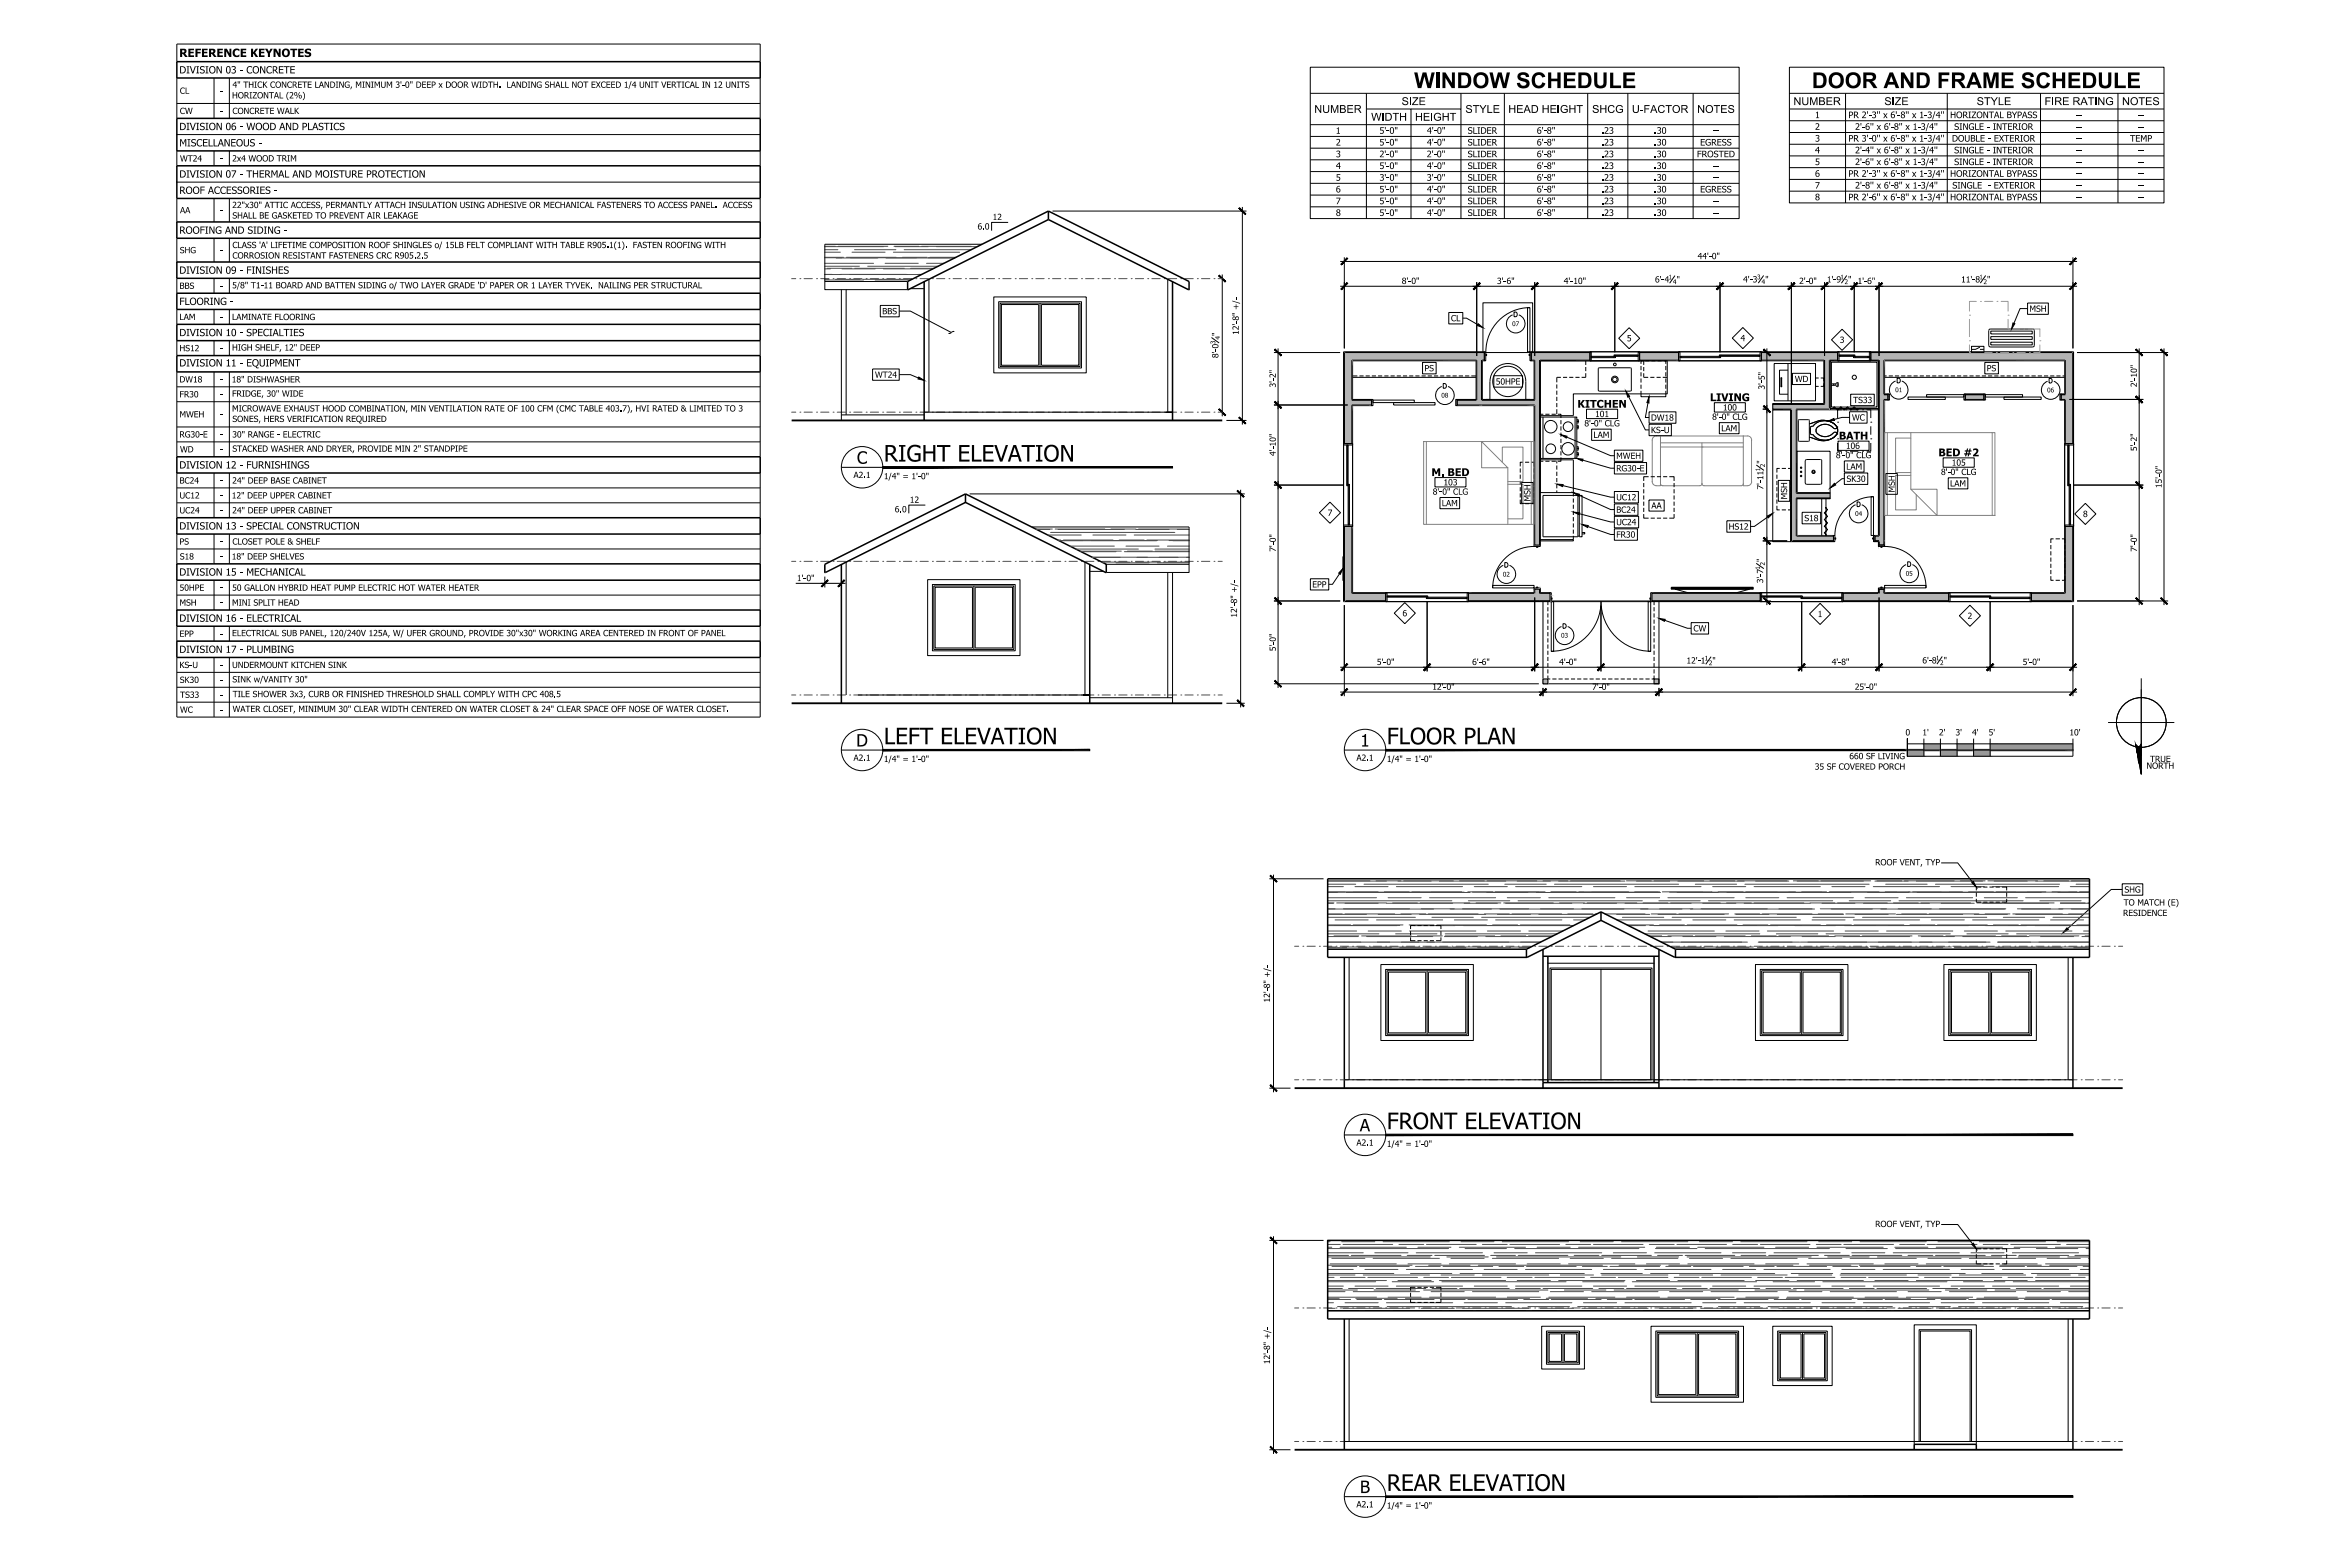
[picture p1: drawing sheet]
<svg xmlns="http://www.w3.org/2000/svg" width="914mm" height="610mm" viewBox="0 0 914 610" stroke-linecap="round" stroke-linejoin="round" font-family="sans-serif">
<g fill="none" stroke="#000" stroke-width=".39">
<path d="M68.8 24v-6.9h227v6.9M68.8 30.3v15.7M83.3 30.3v15.7M89.3 30.3v15.7M295.8 30.3v15.7M509.8 26.1h166.9v58.9h-166.9zM509.8 36.3h166.9M531.7 36.3v48.7M548.8 37.8v3.1M568.5 36.3v6.1M585.4 36.3v48.7M617.8 36.3v48.7"/>
<path d="M633.4 36.3v48.7M658.8 36.3v48.7M696.3 26.1h145.7v52.8h-145.7zM696.3 36.3h145.7M718.1 36.3v42.6M757.7 36.3v42.6M794 36.3v42.6M798.7 37.8v3.1M824.1 36.3v42.6M68.8 40.2h227M68.8 52.4h227M68.8 58.7v5.8"/>
<path d="M83.3 58.7v5.8M89.3 58.7v5.8M295.8 58.7v5.8M509.8 48.5h166.9M509.8 53.1h166.9M509.8 57.6h166.9M531.7 42.4h17.3v42.6M549 42.4h19.5v42.6M557.1 43.9v3.1M696.3 42.4h145.7M696.3 47h145.7M696.3 51.5h145.7"/>
<path d="M696.3 56.1h145.7M68.8 70.9h227M68.8 77.2v9.1M83.3 77.2v9.1M89.3 77.2v9.1M295.8 77.2v9.1M509.8 62.2h166.9M509.8 66.7h166.9M509.8 71.3h166.9M509.8 75.9h166.9M696.3 60.6h145.7M696.3 65.2h145.7"/>
<path d="M696.3 69.8h145.7M696.3 74.4h145.7M68.8 92.7v9.2M83.3 92.7v9.2M89.3 92.7v9.2M295.8 92.7v9.2M382.2 95h-61.3v17.7h32.3M392.3 86.5h-6.5v3.2M409.5 82.1h75.5M483.4 80.5v84.7M509.8 80.5h166.9M68.8 108.3v5.8"/>
<path d="M83.3 108.3v5.8M89.3 108.3v5.8M295.8 108.3v5.8M320.9 109.5h32.3M327.4 112.7v50.9M329.2 112.7v48.7M342.5 118.8h7.4v4.5h-7.4zM354.2 112.3h5.4M361.5 108.7v51.6M386.7 115.5h36v29.6h-36zM388.6 117.4h32.2v25.8h-32.2zM389.1 117.9h31.2v24.7h-31.2z"/>
<path d="M389.7 118.5h14.5v23.6h-14.5zM404.7 117.9v24.7M405.2 118.5h14.5v23.6h-14.5zM454.4 108.7v51.6M475.6 106.8v55.2M521.5 111.4h286.7M521.5 101.7h286.7M523.1 100.1v35.4M574.6 109.8v28.7M577 117.8h19.4v19.3h-19.4zM594.4 119.7h.9v17.1h-.9zM595.3 119.7a17.2 17.2 0 0 0-17.1 17.1"/>
<path d="M597.2 109.8v28.7M628.3 109.8v27.2M651.7 107.2l-2 3M669.3 109.8v27.2M686.2 107.2l-2 2.9M697 109.8v47.8M709.9 109.8v28.7M718.6 107.2l-2.1 3M721.5 109.8v27.2M731.2 109.8v28.7M772.6 107.2l-2 2.9M788.9 117.9h8.1v4.4h-8.1z"/>
<path d="M806.6 100.1v35.4M68.8 120.4v5.8M68.8 132.5v5.8M83.3 120.4v5.8M83.3 132.5v5.8M89.3 120.4v5.8M89.3 132.5v5.8M295.8 120.4v5.8M295.8 132.5v5.8M349.9 121h4.3l16 8.3-1.1 .4M371.3 129l-1.1 .3M471.4 131.3l3 2.1"/>
<path d="M495.7 137.1h25.8M497.3 135.5v132.1M523.1 137.1h54.5v3h-1.1M523.1 137.1h54.5v-.3h-54.8v35.8h.3v-17M523.1 137.1v18.5M563.7 121.6h5.5v4.4h-5.5zM569.2 123.8h1.4l4.3 2.5M577.6 136.8h.5v3.6h-.5zM578.1 137.8h.4v.5h-.4zM588.6 122.5a3.6 3.6 0 0 0-1.7 5.6 3.6 3.6 0 0 0 5.8 0 3.6 3.6 0 0 0-1.7-5.6M589.1 121.4h.7a.98 .98 0 0 1 .6 .9 .98 .98 0 0 1-.6 .9h-.7zM595 137.8h.3v.5h-.3z"/>
<path d="M595.3 136.8h.5v3.6h-.5zM595.8 136.8h22.9v.3h-22.9zM618.7 136.8h.5v3.6h-.5zM618.7 136.8h19.3M619.2 138.6h9.4v.5h-9.4zM619.7 138.6v.5M619.7 138.9h8.3M628 138.1h9.4v.5h-9.4zM628 138.6v.5M628.6 138.1v.5M628.6 138.3h8.3M633.9 127.5l4.1 4.1-4.1 4.1-4.1-4.1z"/>
<path d="M636.9 138.1v.5M637.4 136.8h.6v3.6h-.6zM638 137.1h15.1v3h-15.1zM638 136.8h15.1v.3h-15.1zM653.1 136.8h.6v3.6h-.6zM653.1 136.8h32.3M653.7 138.6h15.8v.5h-15.8zM654.2 138.9h14.8M654.2 138.6v.5M669 138.1h15.8v.5h-15.8zM669 138.6v.5M669.5 138.3h14.8"/>
<path d="M669.5 138.1v.5M674 131.5l4.2-4.1 4.1 4.1-4.1 4.1zM684.3 138.1v.5M684.8 136.8h.6v3.6h-.6zM685.4 136.8h29.6v.3h-29.6zM687 137.1h2.1M687.5 135.5v99.9M712.7 132.2l4.1-4.1 4.1 4.1-4.1 4.1zM715 136.8h.6v3.6h-.6zM715 136.8h12.9M715.6 138.1h6.2v.5h-6.2zM716.1 138.3h5.1"/>
<path d="M716.1 138.1v.5M721.2 138.6h6.2v.5h-6.2zM721.2 138.1v.5M721.8 138.9h5M721.8 138.6v.5M726.8 138.6v.5M727.4 136.8h.5v3.6h-.5zM731.2 137.1h-3.3v3h3.3M731.2 137.1h-3.3v-.3h78.9v35.8h-.2v-35.5M731.2 137.1h75.4M767.1 134.7h4.9v2.4h-4.9zM770.4 135.1l-1.7 .8h-1.6"/>
<path d="M770.4 135.9h1.6M773.8 128.6l.1 5.8 .5 .5M774.4 135h16.6M774.6 131h16.2v1h-16.2zM774.6 128.8h16.2v1.1h-16.2zM774.6 133.1h16.2v1.1h-16.2zM788.9 120h-2.9l-2.4 5.8M791.6 128.6v5.8l-.6 .5M791.6 128.5l-.6-.5h-16.6l-.5 .5M806.6 137.1v35.5h-3v-17.2M808.2 137.1h35.4M832.4 135.5v99.9"/>
<path d="M842 135.5v99.9M68.8 150.5h227M68.8 156.3h227M68.8 144.7v33M83.3 144.7v33M89.3 144.7v33M295.8 144.7v33M339.5 143.5h10.4v4.4h-10.4zM349.9 145.7h4.3l3.1 1.4M495.7 157.6h28.7M523.1 155.6v17h2.9v-15M526 157.6h7.7v.2h-7.4v14.8h-.3z"/>
<path d="M526 155.6h7.7v2h-7.7M526 155.6h7.7v-.2h-7.4v-15h48.1v15h-7.4v.2h7.6M526 155.6v-15.5h48.6v15.5M526.3 146.8h48.1M526.3 146.2h1.9M529 146.2h1.6M531.4 146.2h1.6M533.7 155.4h.5v2.4h-.5zM533.8 146.2h1.6M534.2 155.6h16.1v1h-16.1zM536.2 146.2h1.6M538.7 146.2h1.6"/>
<path d="M541.1 146.2h1.6M542.3 156.6h16.1v1h-16.1zM543.5 146.2h1.6M545.9 146.2h1.6M548.3 146.2h1.6M550.7 146.2h1.6M553.1 146.2h1.7M553.5 141h5.3v4.4h-5.3zM555.6 146.2h1.6M558 146.2h1.6M560.4 146.2h1.6M561 150.3a3.6 3.6 0 0 0-1.7 5.6 3.6 3.6 0 0 0 5.8 0 3.6 3.6 0 0 0-1.7-5.6"/>
<path d="M561.6 149.2h.6a.98 .98 0 0 1 .6 .9 .98 .98 0 0 1-.6 .9h-.6zM562.8 146.2h1.6M565.2 146.2h1.6M566.4 155.4h.6v2.4h-.6zM567.6 146.2h1.7M570.1 146.2h1.6M572.5 146.2h1.9M574.6 155.6h-7.6v2h9.5M576.5 140.1h1.1v.3h-.8v15h20.1v-15h-1.1v-.3h1.4M576.5 157.6h-9.5v.2h29.9v54.2h.3v-54.4M576.5 140.1v15.5h20.7v-15.5M576.5 157.6h20.7"/>
<path d="M579.7 148.4v7h-1.6M581.3 146.2h11.1v4.4h-11.1zM593.7 148.4a7 7 0 0 0-7-7 7 7 0 0 0-6.9 7M593.7 148.4v7h1.6M597.2 140.1h-1.4v-3h22.9v3h-19.6M599.1 140.1h19.6v.3h-19.4v71.6h-.2zM599.1 140.1v71.9h-1.9v-54.4M605.8 149.5v1.7M605.8 152v1.6M605.8 154.4v1.6M605.8 156.8v1.6M605.8 159.2v1.9"/>
<path d="M607.4 146.8h-1.6v1.9M608.2 146.8h1.6M610.6 146.8h1.6M613 146.8h1.6M617 145.2v1.6h-1.6M617 140.4v1.6M617 142.8v1.6M617.3 159.2h12.1v3.6h-12.1zM618.7 140.4h19.3M633.7 154.3l6.5 12.9h1.5M634.4 143.1h-12.3l-.2 8.7 .4 .3 12.1 .1M634.4 143.1l.4 .4"/>
<path d="M634.8 143.5v8.3M634.8 151.7l-.4 .4M638 140.1h15.1v.3h-15.1zM638.5 152v2.3h9.7v-2.3M638.5 142.4v1.6M638.5 144.8v1.6M638.5 147.2v1.6M638.5 149.6v1.6M639.3 140.4h-.8v1.1M639.6 145.2v1.6h1.7M639.6 140.4v1.6M639.6 142.8v1.6"/>
<path d="M640.1 140.4h1.6M641.2 156.7l-1 5.7h1.5M642.1 146.8h1.6M642.5 140.4h1.7M644.6 146.8h1.6M645 140.4h1.6M647 146.8h1.7M647.4 140.4h.8v1.1M648.2 142.4v1.6M648.2 144.8v1.6M648.2 147.2v1.6M648.2 149.6v1.6"/>
<path d="M653.1 140.4h32.3M667.1 156.7h12v3.6h-12zM685.9 159.2h2.3M689.8 159.4h7v51.3h-7zM690.3 141.4h16.1v14.5h-16.1zM692.9 147h.4l-.1 3.5-.3-.1zM695.7 144h-3.3v9.4h3.3M695.7 141.4v14.5M697 159.2h-7.2v.2h7v51.3h16.6v-.3h-16.4M697 157.3h-7.2v1.9h7.2M697 159.2v51.2M697.5 145.2h7v4.4h-7z"/>
<path d="M706.4 149.1v1.2h1.3M707.7 147.1h-1.3v1.2M708.5 147.1h1.1v1.2M709.6 149.1v1.2h-1.1M709.9 140.1h-24.5v.3h24.2v16.6h-19.8v.3h7.2M709.9 140.1h-24.5v-3h29.6v3h-3.2M709.9 140.1v17.2h-12.9M711.8 140.1h3.2v.3h-2.9v19h-12.9v32.2h12.9v.3h-13.2M711.8 140.1v19.1h-12.9v32.7M712.1 140.4h18.8v19h-18.8zM712.6 140.9h17.7v17.5h-17.7zM712.6 149.9h1.6"/>
<path d="M712.6 149.3h1.6M713.4 149.4v.5M714.2 149.9l.6 .5M714.2 149.4v.5M714.8 148.8l.3 .5M714.9 148.8h.2M714.9 150.4h.2M714.9 150.4h-.1M714.9 148.8l-.7 .5M715 150.1l-.2 .2M715 149.3v.6M715 140.4h12.9"/>
<path d="M715.1 149.9l-.1 .3M715.1 148.8h.1M715.2 148.8l.2 .5M715.2 150.4h-.1M715.3 150.1l-.1 .2M715.3 149.3v.9M716.6 159.4h-1.6v3.2M718.2 159.4h.1M719.9 159.4h3.2M720.1 153.4h9.2v4.4h-9.2zM724.3 158.9h-.9l-.7 .6-1.2-1.3-1.4 1.3-1.2-1.3-1.3 1.3-1.3-1.3-1.3 1.3-1.3-1.3-.6 .7h-1h18.8M724.7 159.4h.1"/>
<path d="M726.3 159.4h1.6v3.2M731.2 140.1h-3.3v.3h3v67.9h-1.4v.3h1.7M731.2 140.1v68.5M733 155.4h1.6v.2h-1.3v56.4h-.3v-1.6M733 153.5h1.6v1.9h-1.6M733 153.5h1.6v-.3h-1.3v-12.8h70.1v12.8h-1.4v.3h1.6M733 153.5v-13.4h70.6v13.4M733 155.4v55M733.3 146.8h70.1M733.3 146.2h.8M734.6 153.2h.6v2.4h-.6zM734.9 146.2h1.6"/>
<path d="M737.3 146.2h1.6M737.6 148.2a3.6 3.6 0 0 0-1.7 5.6 3.6 3.6 0 0 0 5.8 0 3.6 3.6 0 0 0-1.7-5.6M738.2 147.1h.6a.96 .96 0 0 1 .6 .9 .96 .96 0 0 1-.6 1h-.6zM739.7 146.2h1.7M742.2 146.2h1.6M742.4 154.5h14.5v.9h-14.5zM744.6 146.2h1.6M747 146.2h1.6M749.4 146.2h1.6M749.7 153.5h14.5v1h-14.5zM751.8 146.2h1.6M754.2 146.2h1.6"/>
<path d="M756.6 146.2h1.6M759.1 146.2h1.6M761.5 146.2h1.6M763.9 146.2h1.6M764.2 153.2h.5v2.4h-.5zM764.7 155.4h7.3v.2h-7.3zM764.7 153.5h7.3v1.9h-7.3zM764.7 153.2h7.3v.3h-7.3zM766.3 146.2h1.6M768.7 146.2h1.7M771.2 146.2h1.6M772 153.2h.5v2.4h-.5z"/>
<path d="M772.3 141h5.3v4.4h-5.3zM772.5 153.5h14.5v1h-14.5zM773.6 146.2h1.6M776 146.2h1.6M778.4 146.2h1.6M779.8 154.5h14.4v.9h-14.4zM780.8 146.2h1.6M783.2 146.2h1.6M785.6 146.2h1.6M788 146.2h1.7M790.5 146.2h1.6M792.9 146.2h1.6"/>
<path d="M795.3 146.2h1.6M796.7 148.3a3.6 3.6 0 0 0-1.7 5.6 3.6 3.6 0 0 0 5.8 0 3.6 3.6 0 0 0-1.7-5.6M797.3 147.2h.6a.95 .95 0 0 1 .6 .9 .95 .95 0 0 1-.6 .9h-.6zM797.7 146.2h1.7M800.2 146.2h1.6M801.5 153.2h.5v2.4h-.5zM802 155.4h1.6v17.2h-.2v-17h-1.4zM802.6 146.2h.8M803.6 153.5h-1.6v1.9h1.6M805.2 155.4h28.8M68.8 166.1h227M68.8 171.9h227"/>
<path d="M327.4 161.4h32.2M359.6 160.3h96.6h-2.6M477.2 163.6h7.8M522.8 172.6h3.5v.5h-3.5zM522.8 172.6v32.2M524 173.1h.6v15.9h-.6zM524 173.6h.6M524.3 173.6v14.8M526.3 172.6v32.2M592.6 179.8h-1.1v1.6M593.4 179.8h1.6M595.8 179.8h1.1v1.6"/>
<path d="M599.3 162.2h14.3v16.1h-14.3zM599.3 161.7h12.9v-8.5h36.5v-12.8h-49.4v51.2h12.9v-12.7h-12.9M599.3 163.4v1.6M599.3 165.8v1.7M599.3 168.3v1.6M599.3 170.7v1.6M599.3 173.1v1.6M599.3 175.5v1.7M599.3 178v1.4h1.2M600.4 162.2v16.1M600.5 161.1h-1.2v1.5M601.3 161.1h1.6"/>
<path d="M601.3 179.4h1.6M603.7 161.1h1.7M603.7 179.4h1.7M605.8 179.4v.9M606.2 161.1h1.2v1.5M607.4 178v1.4h-1.2M607.4 163.4v1.6M607.4 165.8v1.7M607.4 168.3v1.6M607.4 170.7v1.6M607.4 173.1v1.6M607.4 175.5v1.7"/>
<path d="M609.6 170l17.1 7.3h1.5M612.9 162.2v16.1M613.6 174.3h.6v.3h-.6M613.6 173.8h.5v.5M613.6 176l.5 .1M613.6 176.6h.6v.2h-.6M613.6 166h.6v.3h-.6M613.6 165.5h.5v.5M613.6 163.3l.5 .1M613.6 163.8h.6v.3h-.6M614.1 174.6v.5h-.5M614.1 163.4v.4"/>
<path d="M614.1 164.1v.4M614.1 166.3v.4M614.1 176.1v.5M614.1 176.8v.4M614.1 177.2l-.5 .2M614.1 166.7l-.5 .1M614.1 164.4l-.5 .2M615.9 179l10.8 3.1h1.5M619.3 166.9h7.6v4.4h-7.6zM628.2 179.9h12.5v4.5h-12.5zM628.2 175.1h11v4.4h-11zM641.7 165h8.6v4.5h-8.6z"/>
<path d="M641.7 160.2h10.4v4.5h-10.4zM669 164.4h7.7v4.3h-7.7zM699.2 175.5h12.9v16.1h-12.9zM703 178.8h5.4l.4 .2v8.9M703 178.8l-.5 .5-.1 8.6M703.6 163.3l-3.5-.1-.4 .4 .1 7.9 3.8 .2M703.7 163.2l.4 .4M704 170.2l5.1 1.2M704 163.6v7.7M704.1 171.3l-.4 .4M704.4 166.4v2.2M704.4 168.5l.3 .5 .6 .1a6.1 6.1 0 0 0 6.8 1.8"/>
<path d="M706.8 166.6a4.3 4.3 0 0 1 6.6 0M706.8 168.3a4.5 4.5 0 0 0 6.8-.1l1.2 .1-.1 .6M706.8 166.6l-.2 .7 .2 1.1M712.1 164a4.5 4.5 0 0 1 2.6 2.1M712.1 164a6.4 6.4 0 0 0-6.9 1.8l-.5 .1-.3 .5M713.3 170.3l-2.5 1-1.7 .2M713.3 164.6l-1.9-.8-2.3-.3-5.1 1.3M713.3 164.6l1.4 1.4M714.7 168.8a4.3 4.3 0 0 1-2.6 2.1M714.7 166.1l.2 .3M714.7 166a3.2 3.2 0 0 1 0 2.9M714.7 168.9l-1.4 1.4"/>
<path d="M714.9 166.4a1 1 0 0 1-1.5 .2M715 164.2h.1M715 170.7h.1M715 172.3v3.2h1.6M715 165.8v3.3M715.2 171.6h12.1v3.6h-12.1zM717.6 179.3h7.7v4.4h-7.7zM718.2 175.5h.1M719.7 162.4h-2.9l-3.1 .8M719.7 160.2h6.8v4.4h-6.8zM719.9 175.5h3.2M724.7 175.5h.1"/>
<path d="M727.9 172.3v3.2h-1.6M727.9 170.7h.1M727.9 164.2h.1M727.9 165.8v3.3M756.1 178.1h12.1v3.7h-12.1zM803.4 172.6h3.4v.5h-3.4zM803.4 172.6v32.2M804.6 173.1h.5v15.9h-.5zM804.6 173.6h.5M804.9 173.6v14.8M806.8 172.6v32.2M68.8 189.8h227"/>
<path d="M68.8 195.6h227M68.8 184v17.4M83.3 184v17.4M89.3 184v17.4M295.8 184v17.4M327.4 181.8h16.1M360.1 196.5h-6.5v3.2M377.3 192.1h107M482.7 190.5v84.7M495.7 188.7h27.3M517.5 195.4l4.1 4.1-4.1 4.1-4.1-4.1zM524 188.4h.6"/>
<path d="M524.6 188.4h.5v15.8h-.5zM524.6 189h.5M524.8 189v14.7M558.3 185.8h12.1v3.6h-12.1zM560.3 193.5h7.7v4.4h-7.7zM591.5 194.3v1.6h1.1M591.5 182.2v1.6M591.5 184.6v1.7M591.5 187.1v1.6M591.5 189.5v1.6M591.5 191.9v1.6M592.1 187.7h4.4v8.1h-4.4z"/>
<path d="M593.4 195.9h1.6M596.9 194.3v1.6h-1.1M596.9 182.2v1.6M596.9 184.6v1.7M596.9 187.1v1.6M596.9 189.5v1.6M596.9 191.9v1.6M600.4 192.7h13.6v16.1h-13.6zM605.8 181.1v1.6M605.8 183.5v1.7M605.8 186v1.6M605.8 188.4v1.6"/>
<path d="M605.8 190.8v.8M608.1 188.9l18.6 4.5h1.5M612.2 191.6v1.5M612.2 193.9v1.6M612.2 196.3v1.6M612.2 198.7v1.6M614.4 192.6l12.3 5.6h1.5M614.5 192.7h1.1v16.1h-1.1zM614.5 199.8l12.2 3.3h1.5M628.2 191.2h9.3v4.5h-9.3zM628.2 196h9.1v4.5h-9.1zM639.6 200v1.6h1.9"/>
<path d="M639.6 187.9v1.6M639.6 190.3v1.6M639.6 192.7v1.6M639.6 195.1v1.7M639.6 197.6v1.6M641.5 185.4h-1.9v1.7M641.6 194.5h5.9v4.3h-5.9zM642.3 185.4h1.6M644.7 185.4h1.6M647.1 185.4h1.6M649.5 185.4h1.9v1.7M651.4 187.9v1.6"/>
<path d="M651.4 190.3v1.6M651.4 192.7v1.6M651.4 195.1v1.7M651.4 197.6v1.6M651.4 200v1.6h-1.9M683.4 180.9l3 2.1M691.4 196.8v1.6h1.1M691.4 184.6v1.7M691.4 187.1v1.6M691.4 189.5v1.6M691.4 191.9v1.6M691.4 194.3v1.6"/>
<path d="M692 186.9h4.4v8.1h-4.4zM692.5 182.2h-1.1v1.6M693.3 198.4h1.6M693.3 182.2h1.6M695.7 182.2h1.1v1.6M695.7 198.4h1.1M698.9 193.8h13.2v.2h-12.9v14.3h14.2v.3h-14.5M698.9 191.9h13.2v1.9h-13.2M698.9 193.8v14.8M701.2 199.3h7.2v4.5h-7.2zM702.5 187.9l.5 .5M708.8 194v14.3"/>
<path d="M708.9 187.9l-.5 .5h-5.4M710.5 194v14.3v-.4l-.7-.6 1.3-1.3-1.3-1.3 1.3-1.3-1.3-1.3 1.3-1.2-1.3-1.4 1.3-1.2-.6-1M717.6 186.2h-.8l-2.8 2.2M717.6 184h9.2v4.5h-9.2zM722 196.4a3.6 3.6 0 0 0-1.7 5.5 3.6 3.6 0 0 0 5.8 0 3.6 3.6 0 0 0-1.7-5.5M722.6 195.3h.6a.98 .98 0 0 1 .6 .9 .98 .98 0 0 1-.6 .9h-.6zM728.1 193.2h.9v15.1h-.9zM729 193.2a15 15 0 0 0-15 15.1M733.8 184.2h4.5v8.1h-4.5zM758.1 185.9h7.6v4.3h-7.6zM804.6 188.4h.5M805.1 188.4h.6v15.8h-.6z"/>
<path d="M805.1 189h.6M805.4 189v14.7M806.7 188.7h27.3M807.3 199.9l4.1-4.1 4.1 4.1-4.1 4.1zM68.8 213.6h227M68.8 207.8v11.6M83.3 207.8v11.6M89.3 207.8v11.6M295.8 207.8v11.6M329.2 218.7v51.7M401.5 205h61.2v17.7h-32.2M422.2 218.7v51.7"/>
<path d="M430.5 219.5h32.2M522.5 216.5h.3v9.3h-.3zM522.8 217.3h1.9v7.7h-1.9zM522.8 204.8h.3v29h16.1v.2h-16.4zM522.8 204.2h3.5v.6h-3.5zM522.8 219.7l1.9 1.9M522.8 218.6l1.9 1.8M522.8 217.4l1.9 1.9M523.9 217.3l.8 .9M524.6 203.7h.5M526 204.8h.3v25.8h12.9v.2h-13.2zM584.9 219.9a3.6 3.6 0 0 0-1.7 5.6 3.6 3.6 0 0 0 5.9 0 3.6 3.6 0 0 0-1.8-5.6"/>
<path d="M585.5 218.8h.6a.96 .96 0 0 1 .7 1 .96 .96 0 0 1-.7 .9h-.6zM596.9 212h2.4v.6h-2.4zM596.9 212.6a16.1 16.1 0 0 0-16.1 16.1M597.8 212.6h.6v.3h-.6zM599.3 209.9h12.9v.5h-12.9zM612.2 201.2v1.6M612.2 203.6v1.6M612.2 206v1.6M612.2 208.4v1.5M614 208.6h.5M615.6 207.2h1v.5h-1M617.9 204.8l8.8 3.1h1.5"/>
<path d="M628.2 205.7h8.9v4.5h-8.9zM628.2 200.9h9.4v4.4h-9.4zM642.3 201.6h1.6M644.7 201.6h1.6M647.1 201.6h1.6M671.9 202.6h9.3v4.4h-9.3zM683.4 219.1l2.9 2.1M685.9 210.4h9.5M687.8 201.1l-5.2 3.7h-1.4M698.9 208.6h14.5v1.8h-16.4M713.4 208.3h.6v2.4h-.6zM714 209.2h.3v.5h-.3z"/>
<path d="M728.7 209.2h.3v.5h-.3zM729 208.3h.5v2.4h-.5zM729.5 210.4h1.7v1.6h-.3v-1.3h-1.4zM730.9 212h2.4v.6h-2.4zM731.2 210.4v1.6h1.8v-1.6M731.2 208.6h-1.7v1.8h1.7M731.8 212.6h.5v.3h-.5zM733.3 212.6a16.1 16.1 0 0 1 16.1 16.1M741.7 219.6a3.6 3.6 0 0 0-1.7 5.6 3.6 3.6 0 0 0 5.8 0 3.6 3.6 0 0 0-1.7-5.6M742.3 218.6h.6a.98 .98 0 0 1 .6 .9 .98 .98 0 0 1-.6 .9h-.6zM798 212v1.6M798 214.4v1.7"/>
<path d="M798 216.9v1.6M798 219.3v1.6M799.1 209.6h-1.1v1.6M799.9 209.6h1.6M802.3 209.6h1.1v1.6M803.4 204.8h.2v26h-13.1v-.2h12.9zM803.4 204.2h3.4v.6h-3.4zM803.4 212v1.6M803.4 214.4v1.7M803.4 216.9v1.6M803.4 219.3v1.6M805.1 203.7h.6"/>
<path d="M806.6 204.8h.2v29.2h-16.3v-.2h16.1zM68.8 231.5h227M68.8 225.7v11.6M83.3 225.7v11.6M89.3 225.7v11.6M295.8 225.7v11.6M309.6 226.9h19.4M320.9 224.3v4.2M360.9 225.5h36v29.5h-36zM362.8 227.4h32.2v25.8h-32.2zM363.4 228h31.1v24.6h-31.1zM363.9 228.5h14.5v23.6h-14.5z"/>
<path d="M378.9 228v24.6M379.4 228.5h14.6v23.6h-14.6zM424 222.3h5.4M454.4 222.7v48.7M456.2 222.7v50.9M495.7 233.8h25.8M509.9 225.2h7.1v4.3h-7.1zM521.2 223.2l-2.7 4.1h-1.5M522.8 224.3l.8 .7M522.8 223.1l1.9 1.9M522.8 222l1.9 1.8M522.8 220.8l1.9 1.9"/>
<path d="M523.1 235.4v35.4M526 230.8h13.2v3h-16.1M526 230.8v-26h-2.9v29M539.2 230.6h.5v3.4h-.5zM539.2 234h32.2M539.2 230.6h32.2M539.7 231.8h15.9v.5h-15.9zM540.3 232.1h14.7M540.3 231.8v.5M542.5 238.5l4.1-4.1 4.1 4.1-4.1 4.1zM555 232.3h15.9v.6h-15.9zM555 231.8v.5"/>
<path d="M555.3 233.9v27.3M555.6 232.6h14.7M555.6 232.3v.6M570.3 232.3v.6M570.9 230.6h.5v3.4h-.5zM571.4 230.6h25.5v-1.4h.3v1.6h-25.8zM571.4 233.8h31.7v.2h-31.7zM580.8 227.7h16.1v1h-16.1zM596.9 228.7h2.4v.5h-2.4zM597.2 230.8h-25.8v3h31.7v-3h-4M597.2 230.8v-1.6h1.9v1.6M597.2 232.4v28.8"/>
<path d="M597.8 228.4h.6v.3h-.6zM599.1 229.2h.2v1.4h3.8v.2h-4zM600.4 233.8h45.1v32.2h-45.1zM602.3 234v1.4M602.3 236.2v1.6M602.3 238.6v1.6M603.1 230.6h.5v3.4h-.5zM603.1 234h39.7M603.6 232.6h.3v.5h-.3zM603.6 234h.9v19.4h-.9zM622.9 235.7v25.5M641.3 234h1v19.4h-1z"/>
<path d="M642 232.6h.3v.5h-.3zM642.3 230.6h.5v3.4h-.5zM642.8 230.6h42.1v.2h-42.1zM642.8 230.8h42.1v3h-42.1zM642.8 233.8h42.1v.2h-42.1zM643.6 234v1.4M643.6 236.2v1.6M643.6 238.6v1.6M650.3 228.5h31.9v.3h-31.9zM650.3 228.8h31.9v.4h-31.9zM651.8 229.2h28.9l-5 1.4h-18.9zM684.9 230.6h.6v3.4h-.6z"/>
<path d="M684.9 234h32.2M684.9 230.6h32.2M685.5 231.8h15.8v.5h-15.8zM686 232.1h14.8M686 231.8v.5M687.1 233.8h2M700.8 232.3h15.8v.6h-15.8zM700.8 231.8v.5M701.1 233.9v27.3M701.3 232.6h14.8M701.3 232.3v.6M704.1 238.8l4.1-4.1 4.1 4.1-4.1 4.1z"/>
<path d="M716.1 232.3v.6M716.6 230.6h.5v3.4h-.5zM717.1 230.6h13.8v-1.4h.3v1.6h-14.1zM717.1 233.8h41.1v.2h-41.1zM730.9 228.7h2.4v.5h-2.4zM731.2 230.8h-14.1v3h41.1v-3h-25.2M731.2 230.8v-1.6h1.8v1.6M731.2 232.4v28.8M731.8 228.4h.5v.3h-.5zM733 229.2h.3v1.4h24.9v.2h-25.2zM733.3 227.7h16.1v1h-16.1zM758.2 230.6h.6v3.4h-.6z"/>
<path d="M758.2 234h32.3M758.2 230.6h32.3M758.8 231.8h15.8v.5h-15.8zM759.3 231.8v.5M759.3 232.1h14.8M762.4 239.6l4.1-4.2 4.1 4.2-4.1 4.1zM774.1 232.3h15.9v.6h-15.9zM774.1 231.8v.5M774.4 233.9v27.3M774.6 232.3v.6M774.6 232.6h14.8M789.4 232.3v.6"/>
<path d="M790 230.6h.5v3.4h-.5zM798 224.1v1.6h1.1M798 221.7v1.6M799.9 225.7h1.6M803.4 224.1v1.6h-1.1M803.4 221.7v1.6M803.6 230.8h-13.1v3h16.1M803.6 230.8v-26h3v29M806.6 235.4v35.4M808.2 233.8h35.4M68.8 255.8v23.2h227v-23.2M68.8 243.6v5.8"/>
<path d="M83.3 243.6v5.8M83.3 255.8v23.2M89.3 243.6v5.8M89.3 255.8v23.2M295.8 243.6v5.8M521.5 259.6h286.7M602.3 241v1.6M602.3 243.4v1.7M602.3 245.9v1.6M602.3 248.3v1.6M602.3 250.7v1.6M602.3 253.1v1.6"/>
<path d="M602.3 255.6v1.6M602.3 258v1.6M603.6 253.4a19.3 19.3 0 0 0 19.3-19.4 19.4 19.4 0 0 0 19.4 19.4M607.6 243.7a3.6 3.6 0 0 0-1.7 5.6 3.6 3.6 0 0 0 5.8 0 3.6 3.6 0 0 0-1.7-5.6M608.2 242.6h.6a.93 .93 0 0 1 .6 .9 .93 .93 0 0 1-.6 .9h-.6zM643.6 241v1.6M643.6 243.4v1.7M643.6 245.9v1.6M643.6 248.3v1.6M643.6 250.7v1.6M643.6 253.1v1.6M643.6 255.6v1.6"/>
<path d="M643.6 258v1.6M647.8 241.3l8.8 3.1h1.4M658 242.2h6.8v4.5h-6.8zM665.8 255.5l-2.1 2.9M755.7 255.4l-2 2.9M68.8 261.6h227M68.8 267.4h227M68.8 273.2h227M333.8 270.4h90.2h-2.6M424 271.4h32.2M477.2 273.6h7.1M495.7 266h103.1"/>
<path d="M521.5 269.2h286.7M600.4 264.1h1.9v1.9h-1.9zM600.4 267.6v3.2M602.3 262.8v1.3h.9M602.3 260.4v1.6M604 264.1h1.6M606.4 264.1h1.6M608.9 264.1h1.6M611.3 264.1h1.6M613.7 264.1h1.6M616.1 264.1h1.6M618.5 264.1h1.6"/>
<path d="M620.9 264.1h1.6M623.3 264.1h1.6M625.7 264.1h1.7M628.2 264.1h1.6M630.6 264.1h1.6M633 264.1h1.6M635.4 264.1h1.6M637.9 264.1h1.6M640.3 264.1h1.6M643.6 262.8v1.3h-.9M643.6 264.1h1.9v1.9h-1.9zM643.6 260.4v1.6"/>
<path d="M645.5 267.6v3.2M833.2 263.9v37.3l-2.2-11.7M833.2 268.2v25.7M327.4 291.8h16.1M523.1 291.8h16.1M742.2 291.8h64.4M742.2 289.4h64.4M748.6 287.3v6.9M755 287.3v6.9M761.5 287.3v6.9M767.9 287.3v6.9M774.4 287.3v6.9"/>
<path d="M806.6 287.3v6.9h-64.4v-6.9v6.9M820.3 281.1h25.7M833.2 289.4a1.08 1.08 0 0 1-1.1 1 1.08 1.08 0 0 1-1.1-.9M755.3 335.7h6.5l5.7 7.5M493.9 341.9h21.1M495.5 340.3v84.6M769 347.2v1.7M769 349.7v1.3h1.9M770.9 345.1h-1.9v1.3M771.7 345.1h1.6M771.7 351h1.6M774.1 345.1h1.6"/>
<path d="M774.1 351h1.6M776.5 345.1h1.6M776.5 351h1.6M778.9 345.1h1.9v1.3M780.8 349.7v1.3h-1.9M780.8 347.2v1.7M825.8 346h-4.3l-17 15.3M825.8 343.8h8v4.5h-8zM524.9 372.4v47.7M537.3 375.2h36v29.6h-36zM539.2 377.1h32.2v25.8h-32.2zM539.7 377.6h31.2v24.8h-31.2z"/>
<path d="M540.3 378.2h14.5v23.6h-14.5zM548.9 364.6v1.4h1.8M548.9 362.2v1.6M550.7 360.1h-1.8v1.3M551.5 360.1h1.6M551.5 366h1.6M553.9 360.1h1.7M553.9 366h1.7M555.3 377.6v24.8M555.8 378.2h14.5v23.6h-14.5zM556.4 360.1h1.6M556.4 366h1.6"/>
<path d="M558.8 360.1h1.9v1.3M560.7 362.2v1.6M560.7 364.6v1.4h-1.9M602.3 374.7h41.3M603.6 377.1h38.7v43h-38.7zM622.9 377.1v43M683.1 375.2h35.9v29.6h-35.9zM684.9 377.1h32.2v25.8h-32.2zM685.5 377.6h31.1v24.8h-31.1zM686 378.2h14.5v23.6h-14.5zM701.1 377.6v24.8M701.6 378.2h14.5v23.6h-14.5z"/>
<path d="M756.4 375.2h36v29.6h-36zM758.2 377.1h32.3v25.8h-32.3zM758.8 377.6h31.2v24.8h-31.2zM759.3 378.2h14.5v23.6h-14.5zM774.4 377.6v24.8M774.9 378.2h14.5v23.6h-14.5zM804.7 372.4v47.7M493.9 423.3h8.2M523.1 420.1h283.5M603.1 420.1v-43.5h39.7v43.5M523.1 441.5h16.1M755.3 476.4h6.5l5.7 7.5"/>
<path d="M493.9 482.5h21.1M495.5 480.9v84.7M769 487.9v1.6M769 490.3v1.4h1.9M770.9 485.8h-1.9v1.3M771.7 485.8h1.6M771.7 491.7h1.6M774.1 485.8h1.6M774.1 491.7h1.6M776.5 485.8h1.6M776.5 491.7h1.6M778.9 485.8h1.9v1.3"/>
<path d="M780.8 490.3v1.4h-1.9M780.8 487.9v1.6M524.9 513.1v47.7M548.9 505.3v1.4h1.8M548.9 502.9v1.6M550.7 500.8h-1.8v1.3M551.5 500.8h1.6M551.5 506.7h1.6M553.9 500.8h1.7M553.9 506.7h1.7M556.4 500.8h1.6M556.4 506.7h1.6"/>
<path d="M558.8 500.8h1.9v1.3M560.7 502.9v1.6M560.7 505.3v1.4h-1.9M599.9 515.9h16.6v16.7h-16.6zM601.7 517.8h12.9v12.9h-12.9zM602.3 518.4h11.8v11.8h-11.8zM602.8 518.9h4.8v10.7h-4.8zM608.2 518.4v11.8M608.7 518.9h4.9v10.7h-4.9zM642.4 515.9h36v29.6h-36zM644.3 517.8h32.2v25.8h-32.2zM644.8 518.4h31.2v24.7h-31.2z"/>
<path d="M645.4 518.9h14.5v23.6h-14.5zM660.4 518.4v24.7M660.9 518.9h14.5v23.6h-14.5zM689.8 515.9h23.1v23.1h-23.1zM691.7 517.8h19.3v19.4h-19.3zM692.2 518.4h18.3v18.2h-18.3zM692.8 518.9h8v17.2h-8zM701.4 518.4v18.2M701.9 518.9h8v17.2h-8zM747.2 517.8h19.4v43h-19.4zM804.7 513.1v47.7M493.9 564h8.2"/>
<path d="M523.1 560.8h283.5M744.8 561.9v-46.5h24.2v46.5M746.7 560.8v-43.5h20.4v43.5M523.1 582.2h16.1"/>
<circle cx="586.7" cy="148.4" r="5.9"/>
<circle cx="628.3" cy="141.8" r=".53"/>
<circle cx="628.3" cy="147.6" r=".87"/>
<circle cx="628.3" cy="147.6" r="1.29"/>
<circle cx="721.5" cy="146.8" r=".83"/>
<circle cx="603.4" cy="166" r="2.43"/>
<circle cx="603.4" cy="174.6" r="1.88"/>
<circle cx="610.1" cy="174.6" r="2.43"/>
<circle cx="610.1" cy="166" r="1.88"/>
<circle cx="335.4" cy="181.8" r="8.1"/>
<circle cx="700.8" cy="183.6" r=".28"/>
<circle cx="700.8" cy="185.2" r=".28"/>
<circle cx="700.8" cy="182" r=".28"/>
<circle cx="705.6" cy="183.6" r=".66"/>
<circle cx="705.6" cy="183.6" r=".4"/>
<circle cx="335.4" cy="291.8" r="8.1"/>
<circle cx="531.1" cy="291.8" r="8.1"/>
<circle cx="833.2" cy="281.1" r="9.7"/>
<circle cx="531.1" cy="441.5" r="8.1"/>
<circle cx="531.1" cy="582.2" r="8.1"/>
</g>
<g fill="#b3b3b3" stroke="#b3b3b3" stroke-width=".39">
<path d="M731.2 137.1l.6 2.2h72.7zM731.2 137.1h75.4l-2.1 2.2z"/>
<path d="M731.8 139.3l1.2 .8h70.6zM731.8 139.3h72.7l-.9 .8z"/>
<path d="M523.1 137.1l2.1 2.2h50.7zM523.1 137.1h53.4l-.6 2.2z"/>
<path d="M525.2 139.3l.8 .8h48.6zM525.2 139.3h50.7l-1.3 .8z"/>
<path d="M576.5 137.1l-.6 2.2h1.7zM576.5 137.1h1.1v2.2z"/>
<path d="M575.9 139.3l.6 .8h1.1zM575.9 139.3h1.7v.8z"/>
<path d="M595.8 137.1v2.2h2.6zM595.8 137.1h3.3l-.7 2.2z"/>
<path d="M595.8 139.3v.8h1.4zM595.8 139.3h2.6l-1.2 .8z"/>
<path d="M599.1 137.1l-.7 2.2h20.3zM599.1 137.1h19.6v2.2z"/>
<path d="M598.4 139.3l.7 .8h19.6zM598.4 139.3h20.3v.8z"/>
<path d="M638 137.1v3h15.1zM638 137.1h15.1v3z"/>
<path d="M685.4 137.1v2.2h25.2zM685.4 137.1h24.5l.7 2.2z"/>
<path d="M685.4 139.3v.8h24.5zM685.4 139.3h25.2l-.7 .8z"/>
<path d="M709.9 137.1l.7 2.2h4.4zM709.9 137.1h5.1v2.2z"/>
<path d="M710.6 139.3l1.2 .8h3.2zM710.6 139.3h4.4v.8z"/>
<path d="M727.9 137.1v2.2h3.9zM727.9 137.1h3.3l.6 2.2z"/>
<path d="M727.9 139.3v.8h3.3zM727.9 139.3h3.9l-.6 .8z"/>
<path d="M643.6 264.1v1.9h1.9zM643.6 264.1h1.9v1.9z"/>
<path d="M790.5 230.8l16.1 3-3-3zM790.5 230.8l16.1 3h-16.1z"/>
<path d="M731.8 231.7l26.4 2.1v-2.1zM731.8 231.7l26.4 2.1h-27z"/>
<path d="M733 230.8l25.2 .9v-.9zM731.8 231.7l1.2-.9 25.2 .9z"/>
<path d="M717.1 231.7l14.1 2.1 .6-2.1zM717.1 231.7l14.1 2.1h-14.1z"/>
<path d="M717.1 230.8l14.7 .9-.6-.9zM717.1 230.8l14.7 .9h-14.7z"/>
<path d="M642.8 230.8l42.1 3v-3zM642.8 230.8l42.1 3h-42.1z"/>
<path d="M598.4 231.7l4.7 2.1v-2.1zM598.4 231.7l4.7 2.1h-4z"/>
<path d="M599.1 230.8l4 .9v-.9zM599.1 230.8l4 .9h-4.7z"/>
<path d="M571.4 231.7l27.7 2.1-.7-2.1zM571.4 231.7l27.7 2.1h-27.7z"/>
<path d="M571.4 230.8l27 .9-1.2-.9zM571.4 230.8l27 .9h-27z"/>
<path d="M526 230.8l13.2 3v-3zM526 230.8l13.2 3h-16.1z"/>
<path d="M526 204.8l-2.9 29 2.9-3zM523.1 204.8h2.9l-2.9 29z"/>
<path d="M525.2 156.3l-2.1 16.3h2.1zM523.1 155.6l2.1 .7-2.1 16.3z"/>
<path d="M526 157.6l-.8 15h.8zM525.2 156.3l.8 1.3-.8 15z"/>
<path d="M525.2 139.3l-2.1 16.3 2.1 .7zM523.1 137.1l2.1 2.2-2.1 16.3z"/>
<path d="M526 140.1l-.8 16.2 .8-.7zM525.2 139.3l.8 .8-.8 16.2z"/>
<path d="M804.5 139.3v14.8l2.1-17zM806.6 137.1v16.4l-2.1 .6z"/>
<path d="M803.6 140.1v13.4l.9-14.2zM804.5 139.3v14.8l-.9-.6z"/>
<path d="M804.5 154.1v18.5l2.1-19.1zM806.6 153.5v19.1h-2.1z"/>
<path d="M804.5 154.1l-.9 1.3v17.2zM804.5 154.1v18.5h-.9z"/>
<path d="M803.6 204.8v26l3-26zM806.6 204.8v29l-3-3z"/>
<path d="M731.8 229.2l-.6 1.6 .6 .9zM731.2 229.2h.6l-.6 1.6z"/>
<path d="M733 229.2l-1.2 2.5 1.2-.9zM731.8 229.2h1.2l-1.2 2.5z"/>
<path d="M731.6 209.8l-.4 2.2h.4zM731.6 209.8l-.4 2.2v-1.6z"/>
<path d="M733 210.4l-1.4 1.6h1.4zM731.6 209.8l1.4 .6-1.4 1.6z"/>
<path d="M731.6 153.7l-.4 54.9 .4 1.2zM731.2 153.5l.4 .2-.4 54.9z"/>
<path d="M732.6 154.1l-1 55.7 1 .4zM731.6 153.7l1 .4-1 55.7z"/>
<path d="M733 155.4l-.4 54.8 .4 .2zM732.6 154.1l.4 1.3-.4 54.8z"/>
<path d="M731.8 139.3l-.6 14.2 .6 .3zM731.8 139.3l-.6 14.2v-13.4z"/>
<path d="M732.6 139.8l-.8 14 .8 .3zM731.8 139.3l.8 .5-.8 14z"/>
<path d="M733 140.1l-.4 14 .4-.6zM732.6 139.8l.4 .3-.4 14z"/>
<path d="M729.5 209.8l1.7 .6 .4-.6zM729.5 209.8l1.7 .6h-1.7z"/>
<path d="M729.5 208.6l2.1 1.2-.4-1.2zM729.5 208.6l2.1 1.2h-2.1z"/>
<path d="M698.9 208.6l14.5 1.8v-1.8zM697 210.4l1.9-1.8 14.5 1.8z"/>
<path d="M598.4 139.3v16.6l.7-15.8zM599.1 140.1v15.5l-.7 .3z"/>
<path d="M597.6 139.8v16.5l.8-17zM598.4 139.3v16.6l-.8 .4z"/>
<path d="M597.2 140.1v15.5l.4-15.8zM597.6 139.8v16.5l-.4-.7z"/>
<path d="M597.6 156.3v55.7l1.5-56.4zM599.1 155.6v56.4h-1.5z"/>
<path d="M597.6 156.3l-.4 1.3v54.4zM597.6 156.3v55.7h-.4z"/>
<path d="M598.4 229.2v2.5l.7-2.5zM599.1 229.2v1.6l-.7 .9z"/>
<path d="M597.2 229.2v1.6l1.2-1.6zM598.4 229.2v2.5l-1.2-.9z"/>
<path d="M698.5 193.2l-1.5 17.2 1.5-1.4zM697 193.8l1.5-.6-1.5 17.2z"/>
<path d="M698.9 193.8l-.4 15.2 .4-.4zM698.5 193.2l.4 .6-.4 15.2z"/>
<path d="M697.7 158.7l-.7 35.1 .7-.3zM697 159.2l.7-.5-.7 35.1z"/>
<path d="M698.5 159l-.8 34.5 .8-.3zM697.7 158.7l.8 .3-.8 34.5z"/>
<path d="M698.9 159.2l-.4 34 .4-1.3zM698.5 159l.4 .2-.4 34z"/>
<path d="M733 153.5l-.4 .6h2zM733 153.5h1.6v.6z"/>
<path d="M732.6 154.1l.4 1.3h1.6zM732.6 154.1h2v1.3z"/>
<path d="M764.7 153.5v1.9h7.3zM764.7 153.5h7.3v1.9z"/>
<path d="M802 153.5v.6h2.5zM802 153.5h1.6l.9 .6z"/>
<path d="M802 154.1v1.3h1.6zM802 154.1h2.5l-.9 1.3z"/>
<path d="M525.2 156.3h8.5l-7.7-.7zM526 155.6h7.7v.7z"/>
<path d="M525.2 156.3l.8 1.3h7.7zM525.2 156.3h8.5v1.3z"/>
<path d="M567 155.6v.6h8.9zM567 155.6h7.6l1.3 .6z"/>
<path d="M567 156.2v1.4h9.5zM567 156.2h8.9l.6 1.4z"/>
<path d="M575.9 156.2h21.6l-21-.6zM576.5 155.6h20.7l.3 .6z"/>
<path d="M575.9 156.2l21.7 .1zM575.9 156.2l21.7 .1z"/>
<path d="M576 156.3l.5 1.3h20.7zM576 156.3h21.6l-.4 1.3z"/>
<path d="M575.9 139.3v16.9l.6-16.1zM576.5 140.1v15.5l-.6 .6z"/>
<path d="M574.6 140.1v15.5l1.3-16.3zM575.9 139.3v16.9l-1.3-.6z"/>
<path d="M710.6 139.3l-.7 18 .7 .6zM710.6 139.3l-.7 18v-17.2z"/>
<path d="M711.8 140.1l-1.2 17.8 1.2 1.3zM710.6 139.3l1.2 .8-1.2 17.8z"/>
<path d="M689.8 157.3v1.4h7.9zM689.8 157.3h7.2l.7 1.4z"/>
<path d="M689.8 158.7v.5h7.2zM689.8 158.7h7.9l-.7 .5z"/>
<path d="M697 157.3l.7 1.4h13.6zM697 157.3h12.9l1.4 1.4z"/>
<path d="M697.7 158.7l1.2 .5h12.9zM697.7 158.7h13.6l.5 .5z"/>
<path d="M600.4 264.1v1.9h1.9zM600.4 264.1h1.9v1.9z"/>
<path d="M698.5 193.2l13.6 .6v-.6zM698.5 193.2l13.6 .6h-13.2z"/>
<path d="M698.9 191.9l13.2 1.3v-1.3zM698.9 191.9l13.2 1.3h-13.6z"/>
</g>
<g fill="none" stroke="#999" stroke-width=".39">
<path d="M769 117.2h-2.7v3.8M770.6 117.2h.1M772.2 117.2h3.2M777 117.2h.1M778.7 117.2h2.7v3.8M766.3 134.2v2.9h2.4M766.3 132.6h.1M766.3 124.2v6.8M766.3 122.6h.1M770.4 137.1h.1M772 137.1h3.2M776.8 137.1h.1"/>
<path d="M778.4 137.1h3.2M781.4 122.6h.1M781.4 124.2v3.8h4.5M783.2 137.1h.1M784.8 137.1h3.2M787.5 128h.1M789.1 128h4.6v3M789.7 137.1h.1M793.7 132.6h.1M793.7 134.2v2.9h-2.4"/>
</g>
<g fill="none" stroke="#808080" stroke-width=".39">
<path d="M553.9 171.8h43v32.2h-43zM555 171.8v32.2M576.5 171.8l10.2 10.2h-10.2zM584.6 179.8v-5.9h8v13.5h-5.9M595.8 171.8v32.2M644.5 169.6h33.8M644.5 169.6l-1.1 .5-.5 1.1v16.1l.5 1.2 1.1 .5M646.1 169.6v19.4h-1.6M646.1 173.9h32.2M646.1 172.3h32.2M662.2 173.9h.1M662.2 172.3v15.9"/>
<path d="M678.3 169.6v19.4a2.95 2.95 0 0 0 2.8-.5l.5-1.2M678.3 169.6h1.6M680 169.6l1.1 .5 .5 1.1M681.5 171.2v16.2M733.3 168.3h42.9v32.2h-42.9zM734.4 168.3v32.2M743.5 170.4h-5.9v13.4h5.9M743.5 168.3v22M775.2 168.3v32.2M586.7 188.4h5.9v13.4h-5.9M586.7 182v22M646.1 188.1l.2 .6 .6 .3h14.5"/>
<path d="M662.3 188.1l-.3 .6-.5 .3M678.4 188.1l-.3 .6-.6 .3h-14.5l-.5-.3-.3-.6M743.5 184.9h-5.9v13.5h8v-6M743.5 190.3h10.2v10.2z"/>
</g>
<g fill="#000">
<path d="M76 19h2.2v.5h-1.4v.7h1.3v.6h-1.3v1.4h-.8zM103.1 19h.9l.7 1.1 .6-1.1h.8l-1.1 1.8v1.4h-.8v-1.3zM70.5 34.2l.5-.2 .9 .2v.4l-.5-.3-.6 .1-.4 .6 .4 1.2 .5 .1 .6-.4v.5l-1 .1-.6-.4-.2-1.1zM73.3 19h2.2v.5h-1.4v.6h1.3v.6h-1.3v.8h1.4v.7h-2.2zM72.2 34.1h.3v2.1h1.1v.3h-1.4zM72.6 25.8h1.1v.2h-.4v2.3h.4v.3h-1.1v-.3h.4v-2.3h-.4zM73.8 25.8h.5l.7 2.3 .8-2.3h.4l-1 2.8h-.4zM76.4 25.8h1v.2h-.3v2.3h.3v.3h-1v-.3h.3v-2.3h-.3zM78.6 19h2.2v.5h-1.4v.6h1.3v.6h-1.3v.8h1.4v.7h-2.2zM78 25.9l.7-.2 .9 .2v.4l-.6-.3-.8 .3 .1 .5 1.3 .5 .1 .7-.4 .5-1.5-.1v-.5l.7 .4 .8-.3-.2-.5-1.2-.6zM80 25.8h1.1v.2h-.4v2.3h.4v.3h-1.1v-.3h.3v-2.3h-.3zM84.6 19h2.1v.5h-1.3v.6h1.2v.6h-1.2v.8h1.3v.7h-2.1z"/>
<path d="M84.3 25.8h.5l1.2 2.2v-2.2h.3v2.8h-.4l-1.3-2.5v2.5h-.3zM85.8 35.3h.9v.3h-.9zM87.3 19h1l1 1.8v-1.8h.7v3.2h-.7l-1.3-2.3v2.3h-.7zM90.1 25.9l1-.2 .6 .4v.6l-.5 .3 .5 .2 .1 .7-.6 .7-1.1-.1v-.4l.8 .2 .5-.4-.2-.7h-.6v-.3l.7-.2v-.6l-1.2 .2zM90.9 19.4l1.1-.5 1.1 .2v.8l-1.1-.4-.7 .8 .1 .8 .5 .5h.5l.7-.4v.8l-1.4 .2-.9-.5-.3-1.3zM90.5 35.8h.4v1h1.1v-1h.3v2.5h-.3v-1.2h-1.1v1.2h-.4zM93.7 19h2.1v.5h-1.3v.6h1.2v.6h-1.2v.8h1.3v.7h-2.1zM93.4 27.2h1.1v.3h-1.1zM94.7 31.7h1.9v.3h-.8v2.1h-.3v-2.1h-.8zM96.4 26l.8-.3 .9 .2v.5l-.6-.4-.7 .1-.4 .8 .4 1.3 .6 .1 .7-.4v.5l-1.2 .2-.7-.4-.2-1.4zM97.1 35.8h1v.3h-.4v1.9h.4v.3h-1l.3-.3v-1.9zM96.8 31.7h.4v1h1.1v-1h.3v2.4h-.3v-1.1h-1.1v1.1h-.4z"/>
<path d="M99 31.7h.9l-.3 .3v1.9l.3 .2h-.9v-.2h.3v-1.9h-.3zM98.4 35.8h1.6l-1.3 2.2h1.3v.3h-1.7l1.3-2.2h-1.2zM97.7 19h.8v1.4l1-1.4h.9l-1.1 1.4 1.2 1.8h-1l-.8-1.3-.2 1.3h-.8zM100.8 19h2.1v.5h-1.3v.6h1.2v.6h-1.2v.8h1.3v.7h-2.1zM100.4 32.1l.6-.4 1 .2v.4l-1.1-.3-.4 .8 .4 1 .6 .1 .5-.3v.4l-.9 .2-.7-.4-.2-.5zM101.2 25.8h.5l1.2 2.2v-2.2h.3v2.8h-.4l-1.2-2.5v2.5h-.4zM102.3 31.7h.4v1.1l.9-1.1h.4l-.9 1.1 1 1.3h-.4l-.9-1.1-.1 1.1h-.4zM102.6 35.8h.5l1 2v-2h.3v2.5h-.4l-1-2.1v2.1h-.4zM104 26l.8-.3 1 .2v.5l-1.2-.3-.6 .8 .5 1.3 .5 .1 .8-.4-.1 .5-1.1 .2-.7-.4-.3-1.4zM104.6 35.8h2v.3h-.8v2.2h-.4v-2.2h-.8zM105.4 32.1l.6-.4 1 .2v.4l-.6-.4-.6 .2-.3 .7 .4 1.1 1.1-.3v.4l-.9 .2-.7-.4-.2-.7zM108.5 25.8h1.8v.3h-1.4v.8h1.3v.3h-1.3v1h1.4v.4h-1.8z"/>
<path d="M106.4 19h1.1l1 1.8v-1.8h.7v3.2h-.8l-1.2-2.3v2.3h-.8zM108.8 35.8h.3v2.2h1.1v.3h-1.4zM110.4 25.8h2.3v.3h-1v2.5h-.3v-2.5h-1zM109.7 31.7h.4l1 1.9v-1.9h.3v2.4h-.3l-1.1-2v2h-.3zM111.9 35.9l.5-.1-.7 1.5 .7 1.6-.5-.1-.5-1.1 .1-1zM112 32.1l.6-.4 1 .2v.4l-1.1-.3-.4 .8 .4 1.1 1.1-.3v.4l-1 .2-.6-.4-.3-.8zM113 25.8h1.7v.3h-1.4v.8h1.4v.3h-1.4v1h1.4v.4h-1.7zM113 19h2.7v.5h-1v2.7h-.8v-2.7h-.9zM112.8 35.9l.7-.1 .5 .3v.8l-1 1.1h1.2v.3h-1.5v-.4l1.1-1.3-.3-.5-.8 .2zM116 31.7h1.4v.3h-1.1v.7h1.1v.3h-1.1v.9h1.1v.2h-1.4zM116 19h2.2v.5h-1.4v.6h1.3v.6h-1.3v.8h1.4v.7h-2.2zM117.6 31.7h1.9v.3h-.8v2.1h-.3v-2.1h-.8z"/>
<path d="M117.7 35.8h.5l.5 1.2-.1 1.1-.5 .8h-.4l.6-.9 .1-1zM118.7 19.4l1.1-.5 1.2 .2v.7l-1-.3-.6 .2 .1 .4 1.5 .5 .1 .6-.2 .6-.8 .4-1.6-.2v-.8l.9 .4 .9-.2-.1-.3-1.5-.6zM119.7 31.7h1.6v.3h-1.2v.7h1.1v.3h-1.1v.9h1.2v.2h-1.6zM122.7 31.7h.3v2.2h1.1v.2h-1.4zM126.3 31.7h.5l.9 1.9v-1.9h.3v2.4h-.3l-1.1-2v2h-.3zM130.7 31.7h.9v.3h-.3v1.9h.3v.2h-.9l.3-.2v-1.9zM132 31.7h.5l.9 1.9v-1.9h.3v2.4h-.3l-1.1-2v2h-.3zM134.3 32.1l.7-.4 1 .2v.4l-1.2-.3-.4 .8 .1 .8 .5 .3h.7v-.7h-.5v-.3h.8v1.1l-1 .2-.7-.4-.2-1zM136.6 33.7h.4l-.4 1h-.3zM138.5 31.7h.5l.5 1.4 .6-1.4h.5v2.4h-.3v-2l-.7 1.4-.8-1.4v2h-.3zM141 31.7h.9v.3h-.3v1.9h.3v.2h-.9l.3-.2v-1.9zM142.3 31.7h.5l.9 1.9v-1.9h.3v2.4h-.3l-1.1-2v2h-.3z"/>
<path d="M144.4 31.7h.9l-.3 .3v1.9l.3 .2h-.9l.3-.2v-1.9zM145.8 31.7h.4l.6 1.4 .6-1.4h.4v2.4h-.3v-2l-.6 1.4-.8-1.4v2h-.3zM148.3 31.7h.3v1.9l.5 .3 .6-.2v-2h.3v1.7l-.3 .7-.8 .1-.5-.4zM150.5 31.7h.4l.6 1.4 .6-1.4h.5v2.4h-.4v-2l-.6 1.4-.8-1.4v2h-.3zM154.1 31.8l.9-.1 .4 .4-.4 .7 .5 .4-.4 .9h-1.1v-.4l.8 .2 .4-.5-.2-.4h-.5v-.3l.6-.2v-.4l-1 .1zM155.8 31.6h.4l-.1 .9h-.2zM156.5 32.9h.9v.3h-.9zM164.3 31.7h1.4v.3h-1.1v.7h1.1v.3h-1.1v.9h1.1v.2h-1.4zM166.1 31.7h1.6v.3h-1.3v.7h1.2v.3h-1.2v.9h1.3v.2h-1.6zM170.6 32.3h.4l.5 .7 .4-.7h.3l-.6 .9 .6 .9h-.3l-.5-.6-.4 .6h-.4l.7-.8zM183.4 31.7h.3l.5 2 .5-2h.3l.5 2.1 .5-2.1h.3l-.6 2.4h-.4l-.5-2-.4 2h-.4zM186.5 31.7h.9l-.3 .3v1.9l.3 .2h-.9v-.2h.3v-1.9h-.3z"/>
<path d="M189.8 31.7h2v.3h-.8v2.1h-.4v-2.1h-.8zM192 31.7h.3v1h1.2v-1h.3v2.4h-.3v-1.1h-1.2v1.1h-.3zM194.3 33.7h.4v.4h-.4zM197.4 31.7h.3v2.2h1.1v.2h-1.4zM201 31.7h.5l1 1.9v-1.9h.2v2.4h-.3l-1.1-2v2h-.3zM205.4 31.7h.9l-.3 .3v1.9l.3 .2h-.9v-.2h.3v-1.9h-.3zM206.7 31.7h.5l1 1.9v-1.9h.3v2.4h-.4l-1.1-2v2h-.3zM209.1 32.1l.5-.4 1.1 .2v.4l-1.1-.3-.5 .6 .1 .8 .5 .5h.8v-.7h-.6v-.3h.8v1.1l-1 .2-.6-.3-.3-.7zM212.2 31.9l.5-.2 .9 .1v.4l-.6-.3-.6 .3 .1 .4 1.2 .7-.5 .8-1.1-.1v-.4l.5 .3 .8-.3-.1-.4-1.1-.4zM214.1 31.7h.2v1h1.2v-1h.3v2.4h-.3v-1.1h-1.2v1.1h-.2zM218.3 31.7h.3v2.2h1.1v.2h-1.4zM219.9 31.7h.4v2.2h1v.2h-1.4z"/>
<path d="M222.6 31.7h.5l.9 1.9v-1.9h.3v2.4h-.3l-1.1-2v2h-.3zM227 31.7h1.9v.3h-.8v2.1h-.3v-2.1h-.8zM230.2 31.7h1.5v.3h-1.2v.7h1.1v.3h-1.1v.9h1.2v.2h-1.5zM231.8 31.7h.4l.6 1 .6-1h.3l-.7 1.2 .7 1.2h-.3l-.6-.9-.6 .9h-.4l.8-1.2zM234.1 32.1l.6-.4 1 .2v.4l-.7-.4-.5 .2-.3 .7 .4 1.1 1.1-.3v.4l-1 .2-.6-.4-.3-.7zM236 31.7h1.5v.3h-1.2v.7h1.1v.3h-1.1v.9h1.2v.2h-1.5zM237.8 31.7h1.5v.3h-1.2v.7h1.2v.3h-1.2v.9h1.2v.2h-1.5zM243.1 32.1l.8-.4v2.2h.4v.2h-1.2v-.2h.5v-1.6zM245.5 31.6h.3l-1 3.1h-.3zM248.9 31.7h.3v1.9l.5 .3 .6-.3v-1.9h.3v1.9l-.3 .5-.8 .1-.5-.3zM251.1 31.7h.5l.9 1.9v-1.9h.3v2.4h-.3l-1.1-2v2h-.3zM253.3 31.7h.9v.3h-.4v1.9h.4v.2h-.9l.2-.2v-1.9z"/>
<path d="M254.3 31.7h2v.3h-.8v2.1h-.4v-2.1h-.8zM257.3 31.7h.3l.7 2 .7-2h.3l-.8 2.4h-.4zM259.5 31.7h1.5v.3h-1.1v.7h1.1v.3h-1.1v.9h1.1v.2h-1.5zM263.2 31.7h1.9v.3h-.8v2.1h-.3v-2.1h-.8zM265.3 31.7h.9l-.2 .3v1.9l.2 .2h-.9l.3-.2v-1.9zM266.8 31.9l.5-.2 1 .2v.4l-.8-.4-.7 .7 .3 1.2 .8 .1 .4-.3v.4l-.9 .2-.7-.5-.2-1.1zM270.6 31.7h.3v2.2h1.1v.2h-1.4zM273.2 31.7h1l-.3 .3v1.9l.3 .2h-1l.3-.2v-1.9zM274.5 31.7h.5l1 1.9v-1.9h.3v2.4h-.4l-1.1-2v2h-.3zM277.9 32.1l.8-.4v2.2h.4v.2h-1.2v-.2h.5v-1.6zM279.6 31.8l.9-.1 .4 .2-.1 1-.9 1h1.2v.2h-1.6l1.1-1.7-.3-.5-.7 .3zM282.5 31.7h.3v1.9l.5 .3 .5-.2 .1-2h.3v1.9l-.4 .5-.7 .1-.6-.4z"/>
<path d="M284.7 31.7h.4l1 1.9v-1.9h.3v2.4h-.4l-1-2v2h-.3zM286.8 31.7h.9l-.3 .3v1.9l.3 .2h-.9l.3-.2v-1.9zM287.9 31.7h1.9v.3h-.8v2.1h-.3v-2.1h-.8zM290.2 31.9l1.3-.1v.4l-.6-.3-.6 .3 .1 .4 1.2 .6-.1 .6-.4 .3-1.1-.1v-.4l1 .3 .3-.3-.2-.4-1.1-.4zM545.8 38.2l.7-.4 1.2 .3 .2 .6-1.3-.6-.5 .3v.3l1.7 .8 .2 .7-.2 .4-1.3 .3-.7-.3-.2-.7h.3l.3 .5 .5 .2 .7-.1 .2-.6-1.6-.7-.3-.4zM550.3 28.2h1.2l.9 4.2 1.2-4.2h1.4l1.1 4.3 .9-4.3h1.3l-1.5 6.1h-1.3l-1.3-4.6-1.1 4.6h-1.4zM558.9 28.2h1.2v6.1h-1.2zM561.3 28.2h1.2l2.5 4v-4h1.1v6.1h-1.2l-2.5-4v4h-1.1zM579.6 28.2h1.2l.9 4.2 1.2-4.2h1.4l1.1 4.3 .9-4.3h1.3l-1.5 6.1h-1.3l-1.3-4.6-1.1 4.6h-1.4zM590.8 28.8l1.2-.7 1.7 .1 .9 .6 .4 1.1-1.2 .1-.5-.8-.9-.1a.66 .66 0 0 0-.7 .8 .66 .66 0 0 0 .9 .5l1.6 .5 .9 .8v1.4l-.9 1-2.1 .3-.7-.3-.9-.8-.3-1 1.2-.1 .3 .7 .7 .4 1.1-.1 .5-.6-.3-.5-2.1-.7-.8-.6-.4-.8zM596.7 29l.7-.6 1.1-.3 1.4 .2 .9 .6 .5 1-1.3 .3-.5-.9-1.1-.1-.9 .6-.2 1.1 .1 1.4 .7 .9h1.2l.8-1.2 1.2 .4-.9 1.5-1.8 .5-1.1-.3-.8-.6-.7-1.9 .1-1.5zM602.4 28.2h1.2v2.4h2.4v-2.4h1.2v6.1h-1.2v-2.7h-2.4v2.7h-1.2z"/>
<path d="M608.5 28.2h4.5v1h-3.3v1.4h3.1v1h-3.1v1.7h3.4v1h-4.6zM620.3 28.2h1.2l.1 4.3 .3 .6 .6 .2 .9-.1 .5-.5v-4.5h1.3l-.1 4.6-.6 1.1-2 .5-.9-.2-.9-.5-.4-1.2zM626.5 28.3h1.2v5h3.1v1h-4.3zM631.6 28.2h4.6v1h-3.3v1.4h3v1h-3v1.7h3.4v1h-4.7zM701.3 37.8h.3l.1 2.4 .6 .4 .9-.4 .1-2.4h.3v2.3l-.4 .7-1.1 .1-.7-.4zM733.6 38.2l.7-.4 1.2 .3 .2 .6h-.4l-.5-.6-.7 .2-.2 .4 1.7 .8 .2 .7-.2 .4-1.3 .3-.6-.3-.3-.7h.4l.3 .5 .4 .2 .7-.1 .2-.6-1.6-.7-.3-.4zM739.7 28.2h1.2l2.5 4v-4h1.1v6.1h-1.2l-2.5-4v4h-1.1zM754.3 28.2h4.2v1h-3v1.5h2.6v1h-2.6v2.6h-1.2zM769.6 38.1l1.2-.3 .7 .4 .2 .5h-.4l-.6-.6-.9 .3 .2 .5 1.7 .7 .1 .6-.4 .6-1.3 .1-.7-.6-.1-.4h.4l.2 .5 .8 .2 .7-.5-.2-.4-1.7-.7zM771.8 28.2h1.8l1.1 4.1 1.1-4.1h1.9v6.1h-1.2v-4.8l-1.2 4.8h-1.2l-1.2-4.8v4.8h-1.1zM778.9 28.2h4.5v1h-3.3v1.4h3.1v1h-3.1v1.7h3.4v1h-4.6zM787.2 28.8l1.2-.7 1.7 .1 .9 .6 .4 1.1-1.2 .1-.5-.8-.9-.1a.66 .66 0 0 0-.8 .8 .66 .66 0 0 0 .9 .5l1.7 .5 .8 .8 .1 1.4-1 1-2 .3-.7-.3-.9-.8-.3-1 1.2-.1 .3 .7 .7 .4 1.1-.1 .4-.6-.2-.5-2.1-.7-.8-.6-.4-.8z"/>
<path d="M793 29l.8-.6 1.1-.3 1.4 .2 .9 .6 .5 1-1.3 .3-.5-.9-1.2-.1-.8 .6-.3 1.1 .2 1.6 .7 .7h1.2l.8-1.2 1.2 .4-.9 1.5-1.8 .5-1.1-.3-.8-.6-.7-1.9 .1-1.5zM798.7 28.2h1.3v2.4h2.4v-2.4h1.2v6.1h-1.2v-2.7h-2.4v2.7h-1.3zM804.9 28.2h4.5v1h-3.3v1.4h3.1v1h-3.1v1.7h3.4v1h-4.6zM816.7 28.2h1.2v4.3l.2 .5 .8 .3 .9-.1 .5-.5v-4.5h1.2v4.6l-.6 1.1-2 .5-1-.2-.8-.5-.4-1.2zM820 38l1.2-.2 .8 .4 .2 .5-.4 .1-.5-.6h-.9l-.6 1.2 .4 .9 .9 .3 .7-.4v-.5h-.9v-.4h1.3l-.1 1.3-1.5 .3-.9-.5-.3-1.4zM822.8 28.3h1.3v5h3.1v1h-4.4zM828 28.2h4.5v1h-3.3v1.4h3.1v1h-3.1v1.7h3.5v1h-4.7zM837.9 38.2l.7-.4 1.2 .3 .2 .6-1.2-.6-.5 .3-.1 .3 1.7 .8 .2 .7-.2 .4-1.3 .3-.6-.3-.3-.7h.4l.2 .5 .5 .2 .7-.1 .2-.6-1.6-.7-.3-.4zM70.4 42.1l.5-.2 1 .2v.4l-.6-.4-.5 .2-.4 .6 .3 1 .7 .2 .5-.3v.4l-.9 .2-.7-.4-.2-1.1zM70.1 54.1h.5l.7 1.6 .7-1.6h.5v2.9h-.4v-2.5l-.7 1.7-1-1.7v2.5h-.3zM72.6 47.8h1.1v.3h-.4v2.2h.4v.3h-1.1v-.3h.4v-2.2h-.4zM73 54.1h1.1v.3h-.4v2.3h.4v.3h-1.1v-.3h.3v-2.3h-.3z"/>
<path d="M72 41.9h.4l.4 2 .5-2h.3l.5 2.1 .5-2.1h.3l-.6 2.5h-.3l-.5-2.1-.5 2.1h-.4zM74.6 54.3l.5-.2 1.1 .2v.4l-.9-.3-.5 .4 .1 .3 1.4 .8-.1 .6-.5 .5-1.3-.2v-.5l1.1 .4 .4-.5-.1-.3-1.3-.5zM73.8 47.8h.5l.7 2.4 .8-2.4h.4l-1 2.8h-.4zM76.4 47.8h1v.3h-.3v2.2h.3v.3h-1v-.3h.3v-2.2h-.3zM76.8 54.5l.7-.4 1.2 .2v.5l-.8-.4-.6 .2-.4 .8 .3 1.1 .8 .2 .7-.4-.1 .5-1 .2-.8-.4-.3-.8zM78 48l.6-.3 1 .2v.5l-.5-.3-.9 .3 .1 .4 1.3 .7v.7l-.5 .4-1.3-.2v-.4l.9 .4 .6-.4-.1-.4-1.3-.7zM79 54.1h1.8v.4h-1.4v.7h1.3v.4h-1.3v1h1.4v.4h-1.8zM80 47.8h1.1v.3h-.4v2.2h.4v.3h-1.1v-.3h.3v-2.2h-.3zM81.2 54.1h.3v2.5h1.3v.4h-1.6zM83.1 54.1h.4v2.5h1.2v.4h-1.6zM84.3 47.8h.5l1.2 2.2v-2.2h.3v2.8h-.4l-1.3-2.4v2.4h-.3zM85.8 43.1h.9v.3h-.9z"/>
<path d="M87.3 54.1h.6l1.1 2.3v-2.3h.4v2.9h-.4l-1.3-2.5v2.5h-.4zM90 54.1h1.7v.4h-1.4v.7h1.3v.4h-1.3v1h1.4v.4h-1.7zM90.7 42.3l.7-.4 1 .2v.4l-.6-.4-.5 .1-.4 .8 .4 1.1 1.1-.3v.4l-1 .2-.6-.4-.3-.8zM93.4 49.2h1.1v.4h-1.1zM94.8 54.1h.4v2.1l.4 .5 .8-.3 .1-2.3h.4v2.1l-.5 .7-.8 .1-.6-.3zM95 41.9h.5l.9 1.9v-1.9h.3v2.5h-.3l-1.1-2.1v2.1h-.3zM97.3 42.3l.6-.4 1 .2v.4l-.5-.4-.7 .2-.3 .8 .4 .9 .6 .1 .5-.3v.4l-.9 .2-.7-.4-.2-.5zM97.4 54.4l.6-.3 1.1 .2v.4l-.9-.3-.5 .4 .2 .4 1.2 .5 .1 .5-.3 .6h-1.6v-.5l1.1 .4 .4-.5-.2-.4-1.2-.4zM95.9 47.8h.4l.5 2.4 .6-2.4h.4l.6 2.4 .5-2.4h.4l-.7 2.8h-.4l-.6-2.3-.6 2.3h-.4zM101.3 41.9h1.5v.3h-1.2v.7h1.1v.3h-1.1v.9h1.2v.3h-1.5zM100.7 55.5h1v.4h-1zM102.9 41.9h2v.3h-.8v2.2h-.4v-2.2h-.8z"/>
<path d="M105.1 41.9h1.5v.3h-1.2v.7h1.1v.3h-1.1v.9h1.2v.3h-1.5zM107.8 41.9h.3l.5 2 .5-2h.3l.5 2.1 .5-2.1h.3l-.6 2.5h-.4l-.4-2.1-.5 2.1h-.4zM111.3 47.8h.5l1.2 2.2v-2.2h.3v2.8h-.4l-1.3-2.4v2.4h-.3zM113 41.9h.3v2.2h1.1v.3h-1.4zM114.7 41.9h.3v1.1l1-1.1h.3l-.9 1.1 1 1.4h-.4l-.9-1.2-.1 1.2h-.3zM119.9 47.8h.3v2.5h1.3v.3h-1.6zM124.1 48.1l.7-.4 1 .2v.5l-.6-.3-.8 .3 .1 .4 1.3 .6 .1 .6-.4 .5-1.5-.1v-.4l.9 .4 .6-.4-.1-.4-1.3-.5zM126 47.8h2.2v.3h-.9v2.5h-.4v-2.5h-.9zM128.4 47.8h1.1v.3h-.3v2.2h.3v.3h-1.1v-.3h.4v-2.2h-.4zM130.1 48.1l.8-.4 1.1 .3v.4l-.7-.3-.6 .1-.5 .9 .3 1.1 .6 .2 .9-.4-.1 .4-1.1 .3-.7-.5-.3-1.2zM132.4 48l.5-.3 1.1 .2v.5l-1.1-.3-.3 .4 .1 .4 1.3 .6v.6l-.5 .5-1.3-.2v-.4l.9 .4 .6-.4-.2-.5-1.2-.5zM511.7 40.9h.5l1.5 2.4v-2.4h.4v3h-.4l-1.6-2.4v2.4h-.4z"/>
<path d="M514.8 40.9h.4l.1 2.3 .6 .4 .8-.3 .1-2.4h.4v2.2l-.4 .7-1.1 .2-.7-.4zM517.9 40.9h.6l.8 2.6 .9-2.6h.6v3h-.4v-2.5l-.9 2.5h-.4l-.8-2.6v2.6h-.4zM520 58.7l.9-.1 .6 .4-.1 .5-.4 .3 .4 .2 .1 .6-.5 .6-1-.1v-.4l.8 .2 .4-.3-.2-.6-.5-.1v-.2l.6-.2v-.5l-1.1 .1zM520.1 49.9l.8-.4v2.3h.5v.3h-1.3v-.3h.5v-1.7zM520 54.2l.8-.2 .5 .3v1l-1 1h1.3v.3h-1.6v-.4l1.1-1.4-.2-.5-.9 .3zM524.3 40.9h2.2v.4h-1.8v.9h1.6v.3h-1.6v1h1.9v.4h-2.3zM533.6 43.9h.4l.6 2.7 .7-2.7h.5l.7 2.7 .6-2.7h.4l-.8 3.1h-.4l-.8-2.7-.7 2.7h-.4zM537.1 49.5h1.4v.3h-1.1v.7h.6l.5 .5-.4 1h-1.1v-.4l.8 .2 .3-.4-.2-.6h-.8zM537.1 54.1h1.4v.3h-1.1v.7h.6l.5 .4-.1 .8-.5 .3-.9-.1v-.3l.7 .2 .4-.4-.2-.6h-.8zM538.8 49.4h.4l-.1 1h-.2zM538.8 54h.4l-.1 .9h-.2zM538.8 58.5h.4l-.1 1h-.2z"/>
<path d="M539.6 50.8h.9v.3h-.9zM539.6 55.4h.9v.3h-.9zM541.9 43.9h2.4v.4h-1v2.7h-.4v-2.7h-1zM544.8 43.9h.3v1.3h1.6v-1.3h.4v3.1h-.4v-1.5h-1.6v1.5h-.3zM549.7 37.8h2.1v.4l-1.9 2.3h2v.4h-2.4v-.4l1.9-2.3h-1.7zM550.9 43.9h.4v1.3h1.6v-1.3h.4v3.1h-.4v-1.5h-1.6v1.5h-.4zM552.3 37.8h2.2v.4h-1.8v.9h1.7v.4h-1.7v1h1.9v.4h-2.3zM554 43.9h2.2v.4h-1.8v.9h1.7v.4h-1.7v1h1.9v.4h-2.3zM557.2 58.5h.4l-.1 1h-.2zM557.3 49.4h.4l-.1 1h-.2zM557.3 54h.4l-.1 .9h-.2zM558 50.8h1v.3h-1z"/>
<path d="M558 55.4h1v.3h-1zM558.4 44.2l1.4-.3 .7 .4 .2 .5-.4 .1-.5-.6h-.9l-.6 1.2 .3 .8 .8 .4 .9-.4v-.5h-.9v-.4h1.3l-.1 1.2-1.4 .4-.9-.4-.4-1.5zM561.3 43.9h.4v1.3h1.6v-1.3h.4v3.1h-.4v-1.5h-1.6v1.5h-.4zM564.1 43.9h2.5v.4h-1v2.7h-.4v-2.7h-1.1zM570.7 41.1l1.2-.3 .8 .6v.3l-.4 .1-.5-.6-.9 .4 .1 .3 1.6 .6 .2 .8-.4 .5-1.1 .2-.8-.5-.1-.5 .4-.1 .2 .6 .6 .1 .8-.3-.2-.6-1.6-.6zM571.3 49.8l.5-.3 1 .1v.4l-.4-.2-.8 .2 .1 .5 1.2 .6-.3 .9-1.4-.1v-.4l.7 .3 .7-.3-.1-.4-1.1-.4zM571.3 54.3l.5-.3 1 .2v.4l-.7-.3-.5 .3v.4l1.3 .6-.3 .9h-1.4v-.5l.7 .4 .7-.3-.2-.5-1-.4zM573.1 40.9h2.4v.4h-1v2.6h-.4v-2.6h-1zM573.3 49.5h.3v2.3h1.1v.3h-1.4zM573.3 54.1h.3v2.2h1.1v.3h-1.4zM574.9 49.5h1v.3h-.3v2h.3v.3h-1v-.3h.3v-2h-.3zM574.9 54.1h1v.2h-.3v2h.3v.3h-1v-.3h.3v-2h-.3z"/>
<path d="M575.6 40.9h.5l.9 1.4 .9-1.4h.5l-1.2 1.7v1.3h-.4v-1.3zM578.7 49.5h1.6v.3h-1.3v.7h1.2v.3h-1.2v1h1.3v.3h-1.6zM578.7 54.1h1.6v.3h-1.3v.7h1.2v.3h-1.2v.9h1.3v.3h-1.6zM578.8 40.9h.4v2.6h1.5v.4h-1.9zM581.2 40.9h2.2v.4h-1.9v.9h1.7v.3h-1.7v1h2v.4h-2.3zM587.2 40.9h.4v1.2h1.6v-1.2h.4v3h-.4v-1.4h-1.6v1.4h-.4zM590.3 40.9h2.2v.4h-1.8v.9h1.7v.3h-1.7v1h1.9v.4h-2.3zM600.2 40.9h.4v1.2h1.6v-1.2h.4v3h-.4v-1.4h-1.6v1.4h-.4zM600 49.4h.4v1h-.3zM600 54h.4v.9h-.3zM600 58.5h.4v1h-.3zM600.8 50.8h.9v.3h-.9z"/>
<path d="M600.8 55.4h.9v.3h-.9zM603.3 40.9h2.2v.4h-1.8v.9h1.7v.3h-1.7v1h1.9v.4h-2.3zM607.7 41.1l1.3-.3 .8 .5 .2 .4-.4 .1-.6-.6-1 .1-.4 1.4 .4 .7 .8 .2 .8-.3v-.6h-.9v-.3h1.3v1.1l-1.5 .5-1-.6-.3-1.2zM610.6 40.9h.5v1.2h1.5v-1.2h.4v3h-.4v-1.4h-1.5v1.4h-.5zM613.5 40.9h2.4v.4h-1v2.6h-.4v-2.6h-1zM620 41.1l1.2-.3 .6 .4 .2 .5-.4 .1-.6-.6-.8 .3 .1 .4 1.7 .8 .1 .6-.4 .5-1.1 .2-.8-.5-.1-.5 .4-.1 .2 .5 .6 .2 .8-.4-.1-.4-1.7-.7zM622.7 40.9h.4v1.2h1.5v-1.2h.5v3h-.5v-1.4h-1.5v1.4h-.4zM623.4 51.5h.4v.6h-.4zM623.4 56.1h.4v.5h-.4zM624.4 49.6l.9-.1 .4 .2v.9l-1.1 1.2h1.3v.3h-1.6v-.4l1.1-1.3-.1-.6-.9 .2zM624.4 54.2l.7-.2 .6 .3v.8l-1.1 1.2h1.3v.3h-1.6v-.4l1.1-1.3-.1-.5-.9 .2zM626.3 49.6l1-.1 .4 .3v.5l-.4 .4 .4 .2 .1 .5-.5 .7-1.1-.2v-.3l.9 .2 .3-.4-.1-.5-.5-.1v-.3l.5-.1 .1-.5-.7-.1-.4 .2z"/>
<path d="M626.3 54.2l.8-.2 .6 .4v.4l-.4 .4 .4 .3 .1 .5-.5 .6-1.1-.1v-.3l.9 .2 .3-.4-.1-.5-.5-.1v-.3l.5-.2v-.5l-1 .2zM626.3 58.7l.8-.1 .6 .4v.4l-.4 .4 .4 .3 .1 .5-.5 .6-1.1-.1v-.4l.8 .2 .4-.4-.1-.5-.5-.1 .6-.5-.1-.4-1 .1zM626 41.3l.8-.5 1.2 .4 .2 .5-.3 .1-.5-.6h-.6l-.8 .8 .1 1 .4 .5 .9 .1 .5-.7 .4 .1-.5 .8-1.1 .2-.7-.5-.4-1.4zM629.2 41.1l1.3-.3 .7 .4 .3 .5-.4 .1-.5-.6-1 .1-.4 .6-.1 .8 .4 .7 .8 .2 .8-.3v-.6h-.9v-.3h1.3l-.1 1.2-1.5 .4-.9-.5-.3-1.4zM635.3 40.9h.4l.1 2.3 .6 .4 .8-.3 .1-2.4h.4v2.3l-.5 .6-1 .2-.8-.5zM638.2 42.6h1.1v.4h-1.1zM639.8 40.9h2.1v.4h-1.7v.9h1.5v.3h-1.5v1.4h-.4zM643.9 51.5h.4v.6h-.4zM643.9 56.1h.4v.5h-.4zM644.9 49.6l1-.1 .4 .3v.5l-.4 .4 .4 .2 .1 .5-.5 .7-1.1-.2v-.3l.8 .2 .4-.5-.1-.4-.6-.1v-.3l.6-.1v-.5l-.6-.1-.4 .2zM644.9 54.2l1-.2 .4 .4v.4l-.4 .4 .4 .3 .1 .5-.5 .6-1.1-.1v-.3l.8 .2 .4-.5-.1-.4-.6-.1v-.3l.6-.2v-.5l-1 .2zM644.9 58.7l.8-.1 .6 .4-.1 .5-.3 .3 .4 .3 .1 .4-.5 .7-1.1-.1v-.4l.8 .2 .4-.4-.1-.5-.6-.1v-.2l.6-.2v-.5l-1 .1z"/>
<path d="M645.5 41.3l1.3-.5 .8 .5 .2 .4-.4 .1-.6-.6h-.7l-.6 1.1 .2 .9 .6 .4 .8-.1 .3-.6 .4 .1-.5 .8-1.1 .2-.9-.6-.2-1.4zM648.1 40.9h2.4v.4h-1v2.6h-.4v-2.6h-1zM660.7 40.9h.4l1.6 2.4v-2.4h.4v3h-.4l-1.6-2.4v2.4h-.4zM661.8 54.1h1.6v.3h-1.3v.7h1.2v.3h-1.2v.9h1.3v.3h-1.6zM660.5 58.7h1.6v.3h-1.2v.7h1.1v.3h-1.1v1.2h-.4zM663.9 54.4l.6-.4 1.1 .3v.3l-1.2-.2-.5 1 .4 .8 .7 .2 .3-.1v-.7h-.6v-.3h1v1.2l-1.1 .2-.8-.5-.2-1.1zM666.6 50.8h1v.3h-1zM666.8 40.9h2.5v.4h-1.1v2.6h-.3v-2.6h-1.1zM668.2 54.1h1.6v.3h-1.2v.7h1.1v.3h-1.1v.9h1.2v.3h-1.6zM667.9 50.8h1v.3h-1zM669.7 40.9h2.2v.4h-1.8v.9h1.7v.3h-1.7v1h1.9v.4h-2.3zM670.3 54.3l1.4-.1v.4l-.7-.3-.6 .3 .2 .5 1.2 .5v.6l-.5 .4-1.2-.1v-.5l.6 .4 .7-.3-.1-.5-1.1-.5z"/>
<path d="M672.7 41.1l1.2-.3 .7 .4 .1 .5-.4 .1-.6-.6-.8 .3 .1 .4 1.7 .8 .1 .6-.4 .5-1.1 .2-.8-.5-.1-.5 .4-.1 .2 .5 .6 .2 .8-.4-.1-.4-1.7-.7zM672.1 54.3l.5-.3 1 .2v.4l-.7-.3-.5 .3 .2 .5 1.1 .5-.3 .9h-1.4v-.5l.7 .4 .7-.3-.2-.5-1-.4zM698.2 37.8h.4l1.6 2.4v-2.4h.4v3.1h-.4l-1.6-2.4v2.4h-.4zM704.3 37.8h.6l.9 2.7 .9-2.7h.5v3.1h-.4v-2.6l-.9 2.6h-.3l-.9-2.6v2.6h-.4zM706.5 52.6l.7-.1 .7 .3v.5l-.5 .4 .5 .3 .1 .6-.4 .5-1.2-.1v-.4l.8 .2 .4-.3-.1-.5-.6-.2v-.2l.6-.2v-.5l-.4-.1-.6 .2zM706.6 43.8l.8-.4v2.3h.4v.3h-1.2v-.3h.4v-1.7h-.4zM706.5 48.1l.9-.2 .4 .4-.1 .9-1 1h1.3v.3h-1.6v-.3l1.1-1.4-.1-.5-.9 .2zM710.7 37.8h2.2v.4h-1.8v.9h1.7v.4h-1.7v1h1.9v.4h-2.3zM722.1 48.1l.9-.2 .4 .3v.9l-1.1 1.1h1.3v.3h-1.6v-.3l1.1-1.3-.1-.6-.9 .2zM722.1 57.2l.7-.1 .6 .3v.9l-1.1 1.1h1.3v.3h-1.6v-.4l1.1-1.3-.1-.6-.9 .2zM723.9 47.9h.4l-.1 .9h-.2zM723.9 57h.4l-.1 1h-.2z"/>
<path d="M724.6 52.6l.8-.1 .6 .3v.5l-.4 .4 .4 .3 .1 .6-.4 .5-1.2-.1v-.4l.9 .2 .3-.3-.1-.5-.5-.2v-.2l.5-.2v-.5l-.4-.1-.6 .2zM724.6 49.3h1v.3h-1zM724.6 58.4h1v.3h-1zM724.6 43.5l.9-.1 .4 .3v.8l-1 1.2h1.2v.3h-1.6v-.4l1.2-1.4-.3-.5-.8 .2zM726.5 43.3h.3v1h-.3zM726.5 52.4h.3v1h-.3zM727.2 44.7h.9v.3h-.9zM727.2 53.8h.9v.3h-.9zM727.8 47.9h.4l-.1 .9h-.2zM727.8 57h.4l-.1 1h-.2zM728.6 47.9h.4l-.1 .9h-.3zM728.6 57h.4l-.1 1h-.3z"/>
<path d="M728.5 43.5l1-.1 .4 .3v.6l-.4 .3 .5 .5-.4 .8-1.2-.1v-.3l.9 .2 .4-.5-.2-.4-.5-.1v-.3l.5-.1 .1-.5-.6-.1-.5 .2zM730.4 43.3h.4l-.1 1h-.3zM730.4 52.4h.4l-.1 1h-.3zM731.1 43.3h.4l-.1 1h-.2zM731.1 52.4h.4l-.1 1h-.2zM730.2 48.6h.4l.5 .7 .4-.7h.4l-.7 1 .7 .9h-.4l-.4-.7-.5 .7h-.4l.7-.9zM730.2 57.8h.4l.5 .6 .4-.6h.4l-.7 .9 .7 1h-.4l-.4-.7-.5 .7h-.4l.7-1zM732.8 44.1h.4l.5 .7 .4-.7h.4l-.7 .9 .7 1h-.4l-.5-.8-.5 .8h-.3l.6-1zM732.8 53.2h.4l.5 .7 .4-.7h.4l-.7 .9 .7 1h-.4l-.5-.7-.5 .7h-.3l.6-1zM735.1 47.9h.4l-.1 .9h-.2zM735.1 57h.4l-.1 1h-.2zM735.8 49.3h1v.3h-1z"/>
<path d="M735.8 58.4h1v.3h-1zM737.5 37.8h2.2v.4l-1.9 2.3h1.9v.4h-2.4v-.4l1.9-2.3h-1.7zM737.7 43.3h.4l-.1 1h-.3zM737.7 52.4h.4l-.1 1h-.3zM738.3 44.7h1v.3h-1zM738.3 53.8h1v.3h-1zM739 47.9h.4l-.1 .9h-.2zM739 57h.4l-.1 1h-.2zM739.7 47.9h.4l-.1 .9h-.2zM739.7 57h.4l-.1 1h-.2zM740.2 37.8h2.2v.4h-1.8v.9h1.6v.4h-1.6v1h1.9v.4h-2.3zM741.6 43.3h.3v1h-.2z"/>
<path d="M741.6 52.4h.3v1h-.2zM742.3 43.3h.4l-.1 1h-.2zM742.3 52.4h.4l-.1 1h-.2zM741.4 48.6h.4l.5 .7 .5-.7h.3l-.6 1 .6 .9h-.4l-.5-.7-.4 .7h-.4l.7-.9zM741.4 57.8h.4l.5 .6 .5-.6h.3l-.6 .9 .6 1h-.4l-.5-.7-.4 .7h-.4l.7-1zM744 44.1h.4l.4 .7 .5-.7h.4l-.7 .9 .7 1h-.4l-.5-.8-.5 .8h-.3l.6-1zM744 53.2h.4l.4 .7 .5-.7h.4l-.7 .9 .7 1h-.4l-.5-.7-.5 .7h-.3l.6-1zM744.6 48.3l.8-.3v2.3h.4v.2h-1.2v-.2h.5v-1.8zM744.6 57.5l.8-.4v2.3h.4v.3h-1.2v-.3h.5v-1.7zM746.3 49.3h.9v.3h-.9zM746.3 58.4h.9v.3h-.9zM747.6 48.1l1-.2 .4 .4v.5l-.4 .3 .4 .3 .1 .5-.5 .6-1.1-.1v-.3l.9 .2 .4-.4-.2-.5-.5-.1v-.3l.5-.2 .1-.4-.7-.2-.4 .3z"/>
<path d="M747.6 57.2l.8-.1 .6 .3v.5l-.4 .4 .4 .2 .1 .5-.4 .6-1.2-.1v-.3l.8 .2 .5-.4-.2-.5-.5-.1 .6-.5-.1-.4-1 .1zM747.2 43.8l.8-.4v2.3h.4v.3h-1.2v-.3h.4v-1.7h-.4zM747.2 52.9l.8-.3v2.2h.4v.3h-1.2v-.3h.4v-1.7zM748.8 44.7h1v.3h-1zM748.8 53.8h1v.3h-1zM750.2 47.9h.3l-1 3.2h-.2zM750.2 57h.3l-1 3.2h-.2zM750.2 43.5l.9-.1 .5 .3v.5l-.5 .4 .5 .2v.6l-.4 .6-1.1-.1v-.4l.9 .2 .3-.3-.2-.6-.5-.1v-.3l.6-.2v-.4l-1 .1zM750.2 52.6l.9-.1 .5 .4-.5 .8 .5 .3v.6l-.5 .5-1-.1v-.4l.8 .2 .4-.3-.2-.6-.5-.1v-.2l.6-.2v-.5l-.4-.1-.6 .2zM752.8 43.3h.3l-1 3.2h-.3zM752.7 47.9h.4l-.1 .9h-.2zM752.8 52.4h.3l-1 3.3h-.3z"/>
<path d="M752.7 57h.4l-.1 1h-.2zM753.5 47.9h.3v.9h-.3zM753.5 57h.3v1h-.3zM755.3 43.3h.3v1h-.3zM755.3 52.4h.3v1h-.3zM756 43.3h.4l-.1 1h-.2zM756 52.4h.4l-.1 1h-.2zM759.1 43.4h.3v1h1.1v-1h.4v2.6h-.4v-1.3h-1.1v1.3h-.3zM760.6 48.3l.5-.4 1 .2v.4l-.9-.3-.3 .3 .1 .5 1.2 .6-.4 .9-1.3-.1v-.5l.6 .4 .8-.4-.2-.4-1.1-.4zM760.7 57.3l.7-.2 .7 .1v.4l-.6-.3-.6 .3 .1 .5 1.1 .4 .1 .6-.3 .4h-1.4v-.4l.7 .3 .7-.3-.1-.4-1.2-.5zM762.5 48h1l-.3 .2v2.1l.3 .2h-1v-.2h.3v-2.1h-.3zM762.5 57.1h1l-.3 .3v2h.3v.3h-1v-.3h.3v-2h-.3z"/>
<path d="M764.6 52.6h.3v1.8l.4 .4 .7-.2v-2h.4v1.9l-.4 .6h-.7l-.6-.3zM763.9 48h.4l1.1 2v-2h.3v2.5h-.4l-1.1-2.2v2.2h-.3zM763.9 57.1h.4l1.1 2v-2h.3v2.6h-.4l-1.1-2.2v2.2h-.3zM766 43.4h.9v.3h-.3v2h.3v.3h-.9l.2-.3v-2zM766.3 48.4l.7-.5 1.1 .3v.4l-1.2-.3-.5 .7 .1 .9 .6 .4 .7-.1v-.6h-.6v-.3h.9v1.1l-1 .2-.8-.4-.2-.6zM766.3 57.5l1-.4 .8 .2v.4l-1.1-.3-.6 .7 .2 1 .5 .3 .7-.1v-.6h-.6v-.3h.9v1.1l-1 .2-.8-.4-.2-.5zM767.2 43.4h1.7l-1.3 2.3h1.4v.3h-1.8l1.3-2.3h-1.3zM768.5 48h.4v2.2h1.1v.3h-1.5zM768.5 57.1h.4v2.2h1.1v.4h-1.5zM770.3 48h1.5v.3h-1.2v.7h1.2v.3h-1.2v.9h1.2v.3h-1.5zM770.3 57.1h1.5v.3h-1.2v.7h1.2v.3h-1.2v.9h1.2v.4h-1.5zM768.9 52.6h.4v2.2h1.1v.3h-1.5z"/>
<path d="M770.7 52.6h1.6v.3h-1.3v.6h1.2v.3h-1.2v1h1.3v.3h-1.6zM772.1 37.8h2.4v.4h-1v2.7h-.4v-2.7h-1zM771.8 43.4h.4l1 2v-2h.4v2.6h-.4l-1.1-2.2v2.2h-.3zM773.2 49.3h1v.3h-1zM773.2 58.4h1v.3h-1zM773.6 53.8h1v.3h-1zM773.8 43.4h2.1v.3h-.9v2.3h-.3v-2.3h-.9zM774.6 37.8h.5l.9 1.5 .9-1.5h.5l-1.2 1.8v1.3h-.4v-1.3zM776.1 52.6h1.6v.3h-1.3v.6h1.2v.3h-1.2v1h1.3v.3h-1.6zM775.6 48h1v.2h-.4v2.1h.4v.2h-1v-.2h.3v-2.1h-.3zM775.6 57.1h1v.3h-.4v2h.4v.3h-1v-.3h.3v-2h-.3zM777.7 37.8h.4v2.7h1.5v.4h-1.9z"/>
<path d="M777 48h.5l1 2v-2h.3v2.5h-.4l-1.1-2.2v2.2h-.3zM777 57.1h.5l1 2v-2h.3v2.6h-.4l-1.1-2.2v2.2h-.3zM778.2 43.4h.4v2.3h1.1v.3h-1.5zM777.8 52.6h.4l.6 .9 .6-.9h.4l-.8 1.2 .8 1.3h-.4l-.6-1-.7 1h-.3l.8-1.3zM779 48h2.1v.3h-.9v2.2h-.3v-2.2h-.9zM779 57.1h2.1v.3h-.9v2.3h-.3v-2.3h-.9zM780.1 37.8h2.2v.4h-1.8v.9h1.7v.4h-1.7v1h1.9v.4h-2.3zM779.8 52.6h2v.3h-.8v2.2h-.4v-2.2h-.8zM781.4 48h1.5v.3h-1.2v.7h1.1v.3h-1.1v.9h1.2v.3h-1.5zM781.4 57.1h1.5v.3h-1.2v.7h1.1v.3h-1.1v.9h1.2v.4h-1.5zM782.1 52.6h1.6v.3h-1.3v.6h1.2v.3h-1.2v1h1.3v.3h-1.6zM782.8 43.4h.4l.7 1.1 .6-1.1h.4l-.9 1.4v1.2h-.3v-1.1z"/>
<path d="M785.4 48h1v.2h-.4v2.1h.4v.2h-1l.3-.2v-2.1zM785.4 57.1h1v.3h-.4v2h.4v.3h-1v-.3h.3v-2zM786.1 52.6h1v.2h-.3v2h.3v.3h-1v-.3h.3v-2h-.3zM789.1 43.7l.5-.3 1 .1v.4l-.9-.2-.3 .3 .2 .4 1 .5 .1 .5-.3 .5-1.4-.1v-.4l.6 .3 .8-.3-.2-.5-1.1-.5zM791.1 43.7l.5-.3 1 .1v.4l-1-.2-.3 .3 .2 .4 1.1 .5 .1 .5-.4 .5-1.4-.1v-.4l.7 .3 .7-.3-.1-.5-1.2-.5zM795.9 37.8h2.1v.4h-1.7v.9h1.4v.4h-1.4v1.4h-.4zM802.7 37.8h2.2v.4h-1.8v.9h1.7v.4h-1.7v1h1.9v.4h-2.3zM807.9 44.7h1v.3h-1zM807.9 49.3h1v.3h-1zM807.9 53.8h1v.3h-1zM807.9 58.4h1v.3h-1zM809.2 44.7h1v.3h-1z"/>
<path d="M809.2 49.3h1v.3h-1zM809.2 53.8h1v.3h-1zM809.2 58.4h1v.3h-1zM812.4 37.8h2.4v.4h-1v2.7h-.4v-2.7h-1zM816.4 37.8h.4l1.6 2.4v-2.4h.4v3.1h-.4l-1.6-2.4v2.4h-.4zM826 37.8h.4l1.7 2.4v-2.4h.3v3.1h-.4l-1.6-2.4v2.4h-.4zM828.8 52.6h2v.3h-.8v2.2h-.3v-2.2h-.9zM831.1 52.6h1.6v.3h-1.3v.6h1.2v.3h-1.2v1h1.3v.3h-1.6zM831.9 44.7h1v.3h-1zM831.9 49.3h1v.3h-1zM831.9 58.4h1v.3h-1zM832.2 37.8h2.4v.4h-1v2.7h-.4v-2.7h-1z"/>
<path d="M833.2 44.7h1v.3h-1zM833.2 49.3h1v.3h-1zM833.2 58.4h1v.3h-1zM835 37.8h2.2v.4h-1.8v.9h1.7v.4h-1.7v1h1.9v.4h-2.3zM833 52.6h.5l.7 1.4 .5-1.4h.6v2.5h-.4v-2.2l-.7 1.5-.8-1.5v2.2h-.4zM70.1 60.4h.3l.5 2 .5-2h.3l.5 2.1 .5-2.1h.3l-.6 2.5h-.4l-.5-2.1-.5 2.1h-.3zM72.6 66.3h1.1v.3h-.4v2.2h.4v.3h-1.1v-.3h.4v-2.2h-.4zM73 60.4h2v.3h-.8v2.2h-.4v-2.2h-.8zM73.8 66.3h.5l.7 2.3 .8-2.3h.4l-1 2.8h-.4zM75.2 60.5l1.2 .1 .1 .9-1 1.1h1.1v.3h-1.4l1-1.7-.3-.6-.7 .3zM76.4 66.3h1v.3h-.3v2.2h.3v.3h-1v-.3h.3v-2.2h-.3zM78 66.4l.5-.2 1.1 .2v.4l-.7-.3-.7 .3 .1 .5 1 .3 .4 .5-.4 .9-1.5-.1v-.5l.7 .4 .8-.3-.2-.5-1.2-.6z"/>
<path d="M78 72.6h1.6v.3h-1.3v.8h1.3v.4h-1.3v1.3h-.3zM80 66.3h1.1v.3h-.4v2.2h.4v.3h-1.1v-.3h.3v-2.2h-.3zM83.7 72.9l.8-.4 1 .3v.5l-.6-.4-.7 .1-.5 .9 .4 1.1 .6 .2 .8-.4v.5l-1.2 .2-.7-.5-.2-1.2zM84.3 66.3h.5l1.2 2.2v-2.2h.3v2.8h-.4l-1.3-2.4v2.4h-.3zM85.8 61.6h.9v.3h-.9zM86 72.9l.8-.4 1.1 .3v.5l-.7-.4-.7 .1-.4 .9 .3 1.1 .6 .2 .9-.4-.1 .5-1.1 .2-.7-.5-.3-1.2zM88.2 72.6h1.8v.3h-1.4v.8h1.2v.3h-1.2v1.1h1.4v.3h-1.8zM90.4 72.9l.6-.4 1 .2v.5l-.5-.3-.9 .3 .3 .5 1.1 .5 .1 .6-.3 .5h-1.6v-.5l.9 .4 .7-.4-.1-.4-1.3-.5zM90.1 66.3h1.8l-1.3 2.8h-.3l1.2-2.5h-1.4zM90.6 60.5l.8-.1 .4 .2 .1 .8-1 1.2h1.1v.2h-1.5l1.1-1.6-.1-.5-.9 .2zM92.6 72.8l.6-.3 1 .2v.5l-.6-.3-.8 .3 .2 .5 1.2 .6v.7l-.5 .4-1.3-.1v-.5l.8 .4 .7-.4-.1-.4-1.2-.5zM92.2 61h.4l.4 .7 .4-.7h.4l-.6 .9 .6 .9h-.4l-.4-.7-.4 .7h-.4l.6-.9z"/>
<path d="M93.4 67.7h1.1v.3h-1.1zM95.9 66.3h2.2v.3h-.9v2.5h-.4v-2.5h-.9zM97.2 78.6l.9-.1 .4 .3v.5l-.4 .3 .4 .3 .1 .5-.4 .5-1.1-.1v-.3l.8 .2 .4-.3-.1-.5-.6-.2v-.2l.6-.2v-.4l-1 .1zM96.7 60.4h.3l.6 2 .4-2h.4l.4 2 .5-2h.3l-.6 2.4h-.3l-.5-2-.5 2h-.4zM98.4 66.3h.4v1.1h1.3v-1.1h.3v2.8h-.3v-1.4h-1.3v1.4h-.4zM99.7 72.6h1.1v.3h-.3v2.2h.3v.3h-1.1v-.3h.4v-2.2h-.4zM101 66.3h1.8v.3h-1.4v.8h1.3v.3h-1.3v1h1.4v.4h-1.8zM101.3 72.6h1.8v.3h-1.4v.8h1.3v.3h-1.3v1.1h1.4v.3h-1.8zM103.5 72.8l.6-.3 1 .2v.5l-1-.3-.4 .3 .2 .5 1.3 .7v.6l-.5 .4-1.4-.1v-.5l.9 .4 .6-.4-.1-.5-1.3-.5zM106.7 74h1.1v.4h-1.1zM105.6 66.3h.5l.7 1.5 .7-1.5h.5v2.8h-.4v-2.4l-.7 1.6-1-1.6v2.4h-.3zM107.7 60.4h1.9v.3h-.8v2.1h-.3v-2.1h-.8z"/>
<path d="M110.9 66.3h.4v2.4h1.2v.4h-1.6zM111.8 60.4h.9l-.2 .2v2l.2 .2h-.9v-.2h.4v-2h-.4zM113.2 60.4h.4l.6 1.4 .6-1.4h.4v2.4h-.3v-2.1l-.6 1.4-.8-1.4v2.1h-.3zM116.4 66.3h.5l1.1 2.2v-2.2h.4v2.8h-.4l-1.3-2.4v2.4h-.3zM122.8 66.3h.5l.7 1.5 .7-1.5h.5v2.8h-.3v-2.4l-.8 1.6-.9-1.6v2.4h-.4zM128.4 66.3h1.1v.3h-.3v2.2h.3v.3h-1.1v-.3h.4v-2.2h-.4zM130 66.5l.5-.3 1.2 .2v.4l-.7-.3-.7 .3 .1 .5 1 .3 .4 .5-.5 .9-1.4-.1v-.5l.7 .4 .8-.3-.2-.5-1.2-.5zM131.8 66.3h2.3v.3h-.9v2.5h-.4v-2.5h-1zM134.4 66.3h.4v2.1l.4 .4 .8-.3v-2.2h.4v2.1l-.5 .7-.6 .1-.8-.4zM139.4 66.3h1.7v.3h-1.4v.8h1.3v.3h-1.3v1h1.4v.4h-1.7zM142.8 78.5h.4l.6 1.1 .7-1.1h.3l-.9 1.4v1h-.2v-1zM149.7 66.3h2.3v.3h-.9v2.5h-.4v-2.5h-1z"/>
<path d="M152.3 66.3h1.8v.3h-1.4v.8h1.3v.3h-1.3v1h1.4v.4h-1.8zM154.7 66.5l.6-.3 1.1 .2v.5l-.6-.4-.7 .2-.4 .7 .3 1.2 .7 .2 .7-.4v.5l-1.2 .2-.7-.5-.2-1.3zM156.5 66.3h2.3v.3h-1v2.5h-.3v-2.5h-1zM159 66.3h1v.3h-.3v2.2h.3v.3h-1v-.3h.3v-2.2h-.3zM163.3 66.3h.5l1.1 2.2v-2.2h.4v2.8h-.4l-1.3-2.4v2.4h-.3zM201.1 78.5h.3l.7 2 .6-2h.3l-.8 2.4h-.3zM232.5 78.5h1.4v.3h-1.1v.7h1.1v.3h-1.1v1.1h-.3zM520.1 67.8h1.4v.3h-1.1v.6l.7 .1 .4 .4v.6l-.4 .5-1.1-.1v-.3l.9 .1 .3-.4-.2-.5h-.9zM520 76.9h1.6l-1.1 2.5h-.4l1.2-2.2h-1.3zM537 67.8l.9-.1 .5 .4-.1 .6-.4 .2 .6 .4v.5l-.5 .5-1.1-.1v-.4l.9 .2 .3-.2-.1-.6-.6-.1v-.3l.6-.2 .1-.4-.3-.2-.8 .2zM537.1 63.2h1.4v.3h-1.1v.7h.6l.5 .4-.1 .7-.4 .4-1-.1v-.3l.7 .2 .4-.4-.2-.6h-.8zM537.1 72.3h1.4v.3h-1.1v.7h.5l.6 .5-.1 .7-.5 .4-.9-.1v-.4l.8 .2 .3-.3-.2-.7h-.8z"/>
<path d="M537.1 76.9h1.4v.3h-1.1v.7h.5l.6 .4-.1 .7-.4 .4h-1v-.4l.8 .2 .3-.3-.2-.7h-.8zM537 58.7l.8-.1 .5 .2 .1 .8-1.1 1.3h1.2v.3h-1.6l1.2-1.8-.2-.5-.9 .2zM538.8 63.1h.4l-.1 1h-.2zM538.8 67.7h.4v1h-.3zM538.8 72.2h.4l-.1 1h-.2zM538.8 76.8h.4l-.1 1h-.2zM539.6 64.5h.9v.3h-.9zM539.6 73.6h.9v.3h-.9zM539.6 78.2h.9v.3h-.9zM539.6 59.9h.9v.3h-.9zM539.6 69h.9v.4h-.9zM555.4 67.9l.9-.2 .5 .4v.4l-.4 .4 .4 .3 .1 .6-.6 .5h-.9l-.1-.5 .4 .2 .7-.1v-.7l-.5-.1v-.3l.5-.1v-.5h-1z"/>
<path d="M555.4 58.7l.7-.1 .6 .3v.9l-1.1 1.1h1.3v.3h-1.6l1.1-1.7-.1-.5-.9 .1zM557.2 67.7h.4l-.1 1h-.2zM557.3 63.1h.4l-.1 1h-.2zM557.3 72.2h.4l-.1 1h-.2zM557.3 76.8h.4l-.1 1h-.2zM558 59.9h.9v.3h-.9zM558 69h.9v.4h-.9zM558 64.5h1v.3h-1zM558 73.6h1v.3h-1zM558 78.2h1v.3h-1zM571.3 58.9l.7-.3 .8 .1v.5l-.6-.3-.6 .2v.4l1.3 .7-.3 .9-1.4-.1v-.4l.7 .3 .7-.3-.2-.5-1.1-.4zM571.3 63.5l.6-.4 .9 .2v.4l-.6-.3-.6 .3v.4l1.3 .7v.5l-.4 .4-1.3-.1v-.4l.8 .3 .6-.3-.2-.5-1.1-.5z"/>
<path d="M571.3 68.1l.6-.4 .9 .2v.4l-.5-.3-.7 .3 .1 .4 1.1 .5 .1 .6-.3 .4h-1.4v-.4l.6 .2 .8-.2-.2-.5-1.1-.5zM571.4 72.5l.5-.2 .9 .2v.3l-.5-.2-.7 .2 .1 .5 1.2 .6v.5l-.5 .5-1.2-.2v-.4l.6 .3 .8-.2-.1-.5-1.2-.5zM571.4 77.1l.5-.2 .9 .1v.4l-.5-.2-.7 .2 .1 .5 1.2 .6v.6l-.5 .3-1.2-.1v-.4l.6 .3 .8-.3-.1-.4-1.2-.5zM573.3 58.7h.3v2.2h1.1v.3h-1.4zM573.3 63.2h.3v2.2h1.1v.3h-1.4zM573.3 67.8h.3v2.2h1.1v.3h-1.4zM573.3 72.3h.3v2.3h1.1v.3h-1.4zM573.3 76.9h.3v2.2h1.1v.3h-1.4zM574.9 58.7h1v.2h-.3v2h.3v.3h-1v-.3h.3v-2h-.3zM574.9 63.2h1v.3h-.3v2h.3v.2h-1v-.2h.3v-2h-.3zM574.9 67.8h1v.2h-.3v2h.3v.3h-1v-.3h.3v-2h-.3zM574.9 72.3h1v.3h-.3v2h.3v.3h-1v-.3h.3v-2h-.3z"/>
<path d="M574.9 76.9h1v.3h-.3v2h.3v.2h-1v-.2h.3v-2h-.3zM578.7 58.7h1.6v.3h-1.3v.6h1.2v.3h-1.2v1h1.3v.3h-1.6zM578.7 63.2h1.6v.3h-1.3v.7h1.2v.3h-1.2v.9h1.3v.3h-1.6zM578.7 67.8h1.6v.3h-1.3v.7h1.2v.3h-1.2v.9h1.3v.3h-1.6zM578.7 72.3h1.6v.3h-1.3v.7h1.2v.3h-1.2v1h1.3v.3h-1.6zM578.7 76.9h1.6v.3h-1.3v.7h1.2v.3h-1.2v.9h1.3v.3h-1.6zM600 63.1h.4v1h-.3zM600 67.7h.4v1h-.3zM600 72.2h.4v1h-.3zM600 76.8h.4v1h-.3zM600.8 59.9h.9v.3h-.9zM600.8 64.5h.9v.3h-.9z"/>
<path d="M600.8 69h.9v.4h-.9zM600.8 73.6h.9v.3h-.9zM600.8 78.2h.9v.3h-.9zM623.4 60.7h.4v.5h-.4zM623.4 65.3h.4v.4h-.4zM623.4 69.8h.4v.5h-.4zM623.4 74.4h.4v.5h-.4zM623.4 78.9h.4v.5h-.4zM624.4 58.7l.8-.1 .5 .3v.9l-1.1 1.1h1.3v.3h-1.6l1.1-1.7-.1-.5-.9 .1zM624.4 63.3l.8-.2 .5 .3v1l-1.1 1h1.3v.3h-1.6l1.1-1.6-.1-.6-.9 .2zM624.4 67.9l.8-.2 .5 .3v1l-1.1 1h1.3v.3h-1.6l1.1-1.6-.1-.6-.9 .1zM624.4 72.5l.9-.2 .4 .2v.9l-1.1 1.2h1.3v.3h-1.6l.1-.4 1-1.3-.1-.6-.9 .2z"/>
<path d="M624.4 77l1.3 .1v.9l-1.1 1.1h1.3v.3h-1.6l.1-.4 1-1.2-.1-.6-.9 .2zM626.3 63.3l.8-.2 .6 .4v.5l-.4 .4 .4 .3 .1 .4-.6 .7-1-.2v-.3l.8 .2 .4-.4-.1-.5-.5-.1 .6-.5-.1-.4-1 .1zM626.3 67.9l.9-.2 .5 .4v.5l-.4 .3 .4 .3 .1 .5-.6 .6-1-.1v-.4l.9 .2 .3-.4-.2-.5h-.4v-.3l.6-.2v-.4h-1.1zM626.3 72.5l.9-.2 .5 .4v.4l-.4 .4 .4 .3 .1 .5-.5 .6-1.1-.1v-.4l.9 .2 .3-.4-.2-.5-.4-.1v-.3l.6-.2v-.3h-1.1zM626.3 77l.9-.1 .5 .3v.5l-.4 .3 .4 .4 .1 .5-.5 .5-1.1-.1v-.3l.9 .2 .3-.4-.2-.5-.4-.1v-.3l.6-.2v-.4l-.7-.1-.4 .2zM643.9 60.7h.4v.5h-.4zM643.9 65.3h.4v.4h-.4zM643.9 69.8h.4v.5h-.4zM643.9 74.4h.4v.5h-.4zM643.9 78.9h.4v.5h-.4zM644.9 63.3l.8-.2 .6 .4-.4 .9 .3 .1 .2 .6-.6 .7-1-.2v-.3l.8 .2 .4-.4-.1-.5-.6-.1 .6-.5v-.4l-1 .1zM644.9 67.9l.9-.2 .5 .4-.4 .8 .3 .2 .2 .6-.6 .6-1-.1v-.4l.9 .2 .3-.4-.2-.5h-.5v-.3l.6-.2v-.4h-1z"/>
<path d="M644.9 72.5l.9-.2 .5 .4-.1 .6-.3 .2 .5 .5-.4 .8h-1.2v-.4l.9 .2 .3-.4-.2-.5-.5-.1v-.3l.6-.1v-.4h-1zM644.9 77l.9-.1 .5 .3-.1 .6-.3 .2 .5 .6-.4 .8-1.2-.1v-.3l.8 .2 .4-.5-.2-.4-.5-.1v-.3l.6-.1v-.5l-.6-.1-.4 .2zM661.8 72.3h1.6v.3h-1.3v.7h1.2v.3h-1.2v1h1.3v.3h-1.6zM663.8 72.7l.8-.4 1 .2v.4l-.6-.3-.7 .1-.4 1 .5 .8 .8 .1 .1-.7h-.6v-.3h1v1.1l-1.2 .2-.7-.4-.2-.6zM666.6 64.5h1v.3h-1zM666.6 69h1v.4h-1zM666.6 78.2h1v.3h-1zM667.1 58.9l.6-.3 .8 .1v.5l-.6-.3-.6 .3 .1 .4 1.1 .5 .1 .6-.4 .4-1.3-.1v-.4l.7 .3 .6-.2-.1-.6-1.1-.4zM668.2 72.3h1.6v.3h-1.2v.7h1.1v.3h-1.1v1h1.2v.3h-1.6zM667.9 64.5h1v.3h-1zM667.9 69h1v.4h-1zM667.9 78.2h1v.3h-1z"/>
<path d="M668.7 58.7h2v.3h-.8v2.2h-.3v-2.2h-.9zM670.2 72.6l.5-.3 1 .2v.3l-.5-.2-.8 .2 .2 .5 1.1 .4 .1 .5-.3 .6-1.4-.1v-.4l.6 .3 .7-.2-.1-.5-1.1-.5zM671 58.7h1.6v.3h-1.3v.6h1.2v.3h-1.2v1h1.3v.3h-1.6zM672.1 72.6l.6-.3 .9 .2v.3l-.5-.2-.7 .2 .1 .5 1.1 .4 .1 .5-.3 .6-1.4-.1v-.4l.6 .3 .8-.2-.1-.5-1.2-.5zM706.6 61.7h1.4v.3h-1.1v.6l.8 .2 .3 .4-.5 1-1.1-.1v-.3l.8 .2 .4-.4-.2-.6h-.8zM706.4 70.8h1.6l-1.1 2.5h-.3l1.1-2.2h-1.3zM722.1 61.8l.8-.2 .5 .4-.1 .9-1 1h1.3v.3h-1.6l1.1-1.6-.1-.6-.9 .1zM722.1 70.9l.8-.1 .5 .3-.1 .9-1 1.1h1.3v.2h-1.6l1.1-1.6-.2-.6-.8 .2zM723.9 61.6h.4l-.1 1h-.2zM723.9 70.7h.4l-.1 1h-.2zM724.6 63h1v.3h-1zM724.6 72.1h1v.3h-1z"/>
<path d="M724.6 66.3l.9-.1 .4 .3v1l-1 1h1.2v.3h-1.6l1.2-1.8-.3-.5-.8 .2zM724.6 75.5l.9-.2 .4 .3v.9l-1 1.1h1.2v.3h-1.6l1.2-1.8-.3-.5-.8 .2zM726.5 66.2h.3v.9h-.3zM726.5 75.3h.3v1h-.3zM727.2 67.5h.9v.3h-.9zM727.2 76.7h.9v.2h-.9zM727.8 61.6h.4l-.1 1h-.2zM727.8 70.7h.4l-.1 1h-.2zM728.6 61.6h.4l-.1 1h-.3zM728.6 70.7h.4l-.1 1h-.3zM728.5 66.4l.9-.2 .5 .4-.1 .6-.3 .2 .3 .1 .2 .6-.5 .7-1.1-.1v-.4l.8 .3 .5-.5-.2-.5-.5-.1v-.2l.5-.2 .1-.4h-1.1zM730.4 66.2h.4l-.1 .9h-.3z"/>
<path d="M730.4 75.3h.4l-.1 1h-.3zM731.1 66.2h.4l-.1 .9h-.2zM731.1 75.3h.4l-.1 1h-.2zM730.2 62.3h.4l.5 .7 .4-.7h.4l-.7 1 .7 .9h-.4l-.4-.7-.5 .7h-.4l.7-.9zM730.2 71.4h.4l.5 .8 .4-.8h.4l-.7 1 .7 .9h-.4l-.4-.7-.5 .7h-.4l.7-.9zM732.8 66.9h.4l.5 .7 .4-.7h.4l-.7 .9 .7 1h-.4l-.5-.7-.5 .7h-.3l.6-1zM732.8 76h.4l.5 .7 .4-.7h.4l-.7 .9 .7 1h-.4l-.5-.7-.5 .7h-.3l.6-.9zM735.1 61.6h.4l-.1 1h-.2zM735.1 70.7h.4l-.1 1h-.2zM735.8 63h1v.3h-1zM735.8 72.1h1v.3h-1zM737.7 66.2h.4l-.1 .9h-.3z"/>
<path d="M737.7 75.3h.4l-.1 1h-.3zM738.3 67.5h1v.3h-1zM738.3 76.7h1v.2h-1zM739 61.6h.4l-.1 1h-.2zM739 70.7h.4l-.1 1h-.2zM739.7 61.6h.4l-.1 1h-.2zM739.7 70.7h.4l-.1 1h-.2zM741.6 66.2h.3v.9h-.2zM741.6 75.3h.3v1h-.2zM742.3 66.2h.4l-.1 .9h-.2zM742.3 75.3h.4l-.1 1h-.2zM741.4 62.3h.4l.5 .7 .5-.7h.3l-.6 1 .6 .9h-.4l-.5-.7-.4 .7h-.4l.7-.9z"/>
<path d="M741.4 71.4h.4l.5 .8 .5-.8h.3l-.6 1 .6 .9h-.4l-.5-.7-.4 .7h-.4l.7-.9zM744 66.9h.4l.4 .7 .5-.7h.4l-.7 .9 .7 1h-.4l-.5-.7-.5 .7h-.3l.6-1zM744 76h.4l.4 .7 .5-.7h.4l-.7 .9 .7 1h-.4l-.5-.7-.5 .7h-.3l.6-.9zM744.6 62l.8-.3v2.3h.4v.2h-1.2v-.2h.5v-1.7zM744.6 71.1l.8-.3v2.3h.4v.2h-1.2v-.2h.5v-1.7h-.5zM746.3 63h.9v.3h-.9zM746.3 72.1h.9v.3h-.9zM747.6 61.8l.9-.2 .5 .4v.6l-.4 .3 .4 .2 .1 .5-.5 .6-1.1-.1v-.4l.8 .3 .5-.5-.2-.4-.5-.1 .6-.5-.1-.5-1 .1zM747.6 70.9l1-.1 .4 .3-.4 .9 .4 .2 .1 .6-.5 .5h-1.1v-.4l.9 .2 .4-.4-.2-.5-.5-.1v-.3l.6-.2v-.4l-1.1 .1zM747.2 66.6l.8-.4v2.3h.4v.3h-1.2v-.3h.4v-1.7h-.4zM747.2 75.7l.8-.3v2.3h.4v.2h-1.2v-.2h.4v-1.7h-.4zM748.8 67.5h1v.3h-1z"/>
<path d="M748.8 76.7h1v.2h-1zM750.2 61.6h.3l-1 3.2h-.2zM750.2 70.7h.3l-1 3.2h-.2zM750.2 66.4l.8-.2 .6 .3v.5l-.5 .4 .5 .3v.5l-.4 .6-1.1-.1v-.4l.7 .3 .5-.4-.1-.6-.6-.1v-.2l.6-.2v-.4h-1zM750.2 75.5l.9-.2 .5 .4v.5l-.5 .3 .5 .4v.5l-.4 .5-1.1-.1v-.3l.9 .2 .3-.4-.1-.5-.6-.1v-.3l.6-.1v-.5h-1zM752.7 61.6h.4l-.1 1h-.2zM752.8 66.2h.3l-1 3.1h-.3zM752.7 70.7h.4l-.1 1h-.2zM752.8 75.3h.3l-1 3.2h-.3zM753.5 61.6h.3v1h-.3zM753.5 70.7h.3v1h-.3zM755.3 66.2h.3v.9h-.3z"/>
<path d="M755.3 75.3h.3v1h-.3zM756 66.2h.4l-.1 .9h-.2zM756 75.3h.4l-.1 1h-.2zM759.9 71.1l.5-.3 1 .1v.5l-.5-.3-.7 .3 .2 .4 1 .4 .1 .6-.4 .5-1.3-.1v-.4l1.1 .3 .3-.3-.2-.4-1.1-.6zM759.1 66.2h.3v1.1h1.1v-1.1h.4v2.6h-.4v-1.3h-1.1v1.3h-.3zM759.1 75.4h.3v1h1.1v-1h.4v2.5h-.4v-1.2h-1.1v1.2h-.3zM760.7 61.9l.6-.3 .8 .2v.4l-.6-.3-.6 .3 .1 .5 1.1 .4 .1 .6-.3 .4h-1.4v-.4l.8 .3 .6-.3-.1-.4-1.1-.5zM761.8 70.8h.9v.3h-.3v2h.3v.2h-.9v-.2h.3v-2h-.3zM762.5 61.7h1v.3h-.3v2l.3 .2h-1v-.2h.3v-2h-.3zM763.2 70.8h.4l1 2v-2h.4v2.5h-.4l-1.1-2.2v2.2h-.3zM763.9 61.7h.4l1.1 2v-2h.3v2.5h-.4l-1.1-2.2v2.2h-.3zM765.7 71.1l.6-.3 1.1 .2v.4l-1.2-.3-.5 .7 .1 .9 .5 .4 .8-.1v-.6h-.6v-.3h.9l-.1 1.1-1.1 .2-.7-.5-.1-1.2z"/>
<path d="M766 66.2h.9v.3h-.3v2h.3v.3h-.9l.2-.3v-2zM766 75.4h.9v.2h-.3v2.1h.3v.2h-.9l.2-.2v-2.1zM766.3 62.1l.8-.5 1 .2v.5l-1.2-.3-.5 .7 .2 1 .6 .3 .6-.1v-.7h-.6v-.3h.9v1.2l-.9 .2-.9-.4-.2-.6zM767.2 66.2h1.7l-1.3 2.3h1.4v.3h-1.8l1.3-2.3h-1.3zM767.2 75.4h1.7l-1.3 2.2h1.4v.3h-1.8l1.3-2.2h-1.3zM767.8 70.8h.4v2.3h1.1v.2h-1.5zM769.5 70.8h1.6v.3h-1.2v.7h1.1v.3h-1.1v1h1.2v.2h-1.6zM768.5 61.7h.4v2.2h1.1v.3h-1.5zM770.3 61.7h1.5v.3h-1.2v.7h1.2v.3h-1.2v.9h1.2v.3h-1.5zM771.8 66.2h.4l1 2.1v-2.1h.4v2.6h-.4l-1.1-2.2v2.2h-.3zM771.8 75.4h.4l1 2v-2h.4v2.5h-.4l-1.1-2.2v2.2h-.3zM773.2 63h1v.3h-1z"/>
<path d="M773.6 72.1h.9v.3h-.9zM773.8 66.2h2.1v.3h-.9v2.3h-.3v-2.3h-.9zM773.8 75.4h2.1v.3h-.9v2.2h-.3v-2.2h-.9zM776 70.8h1.6v.3h-1.2v.7h1.2v.3h-1.2v1h1.2v.2h-1.6zM775.6 61.7h1v.3h-.4v2h.4v.2h-1v-.2h.3v-2h-.3zM777 61.7h.5l1 2v-2h.3v2.5h-.4l-1.1-2.2v2.2h-.3zM778.2 66.2h.4v2.3h1.1v.3h-1.5zM778.2 75.4h.4v2.2h1.1v.3h-1.5zM777.8 70.8h.4l.6 1 .6-1h.4l-.9 1.3 .9 1.2h-.4l-.7-1-.6 1h-.3l.8-1.2zM779 61.7h2.1v.3h-.9v2.2h-.3v-2.2h-.9zM779.8 70.8h2v.3h-.8v2.2h-.4v-2.2h-.8zM781.4 61.7h1.5v.3h-1.2v.7h1.1v.3h-1.1v.9h1.2v.3h-1.5z"/>
<path d="M782.1 70.8h1.5v.3h-1.2v.7h1.2v.3h-1.2v1h1.2v.2h-1.5zM782.8 66.2h.4l.7 1.2 .6-1.2h.4l-.9 1.5v1.1h-.3v-1.1zM782.8 75.4h.4l.7 1.1 .6-1.1h.4l-.9 1.4v1.1h-.3v-1.1zM785.4 61.7h1v.3h-.4v2h.4v.2h-1l.3-.2v-2h-.3zM786.1 70.8h1v.3h-.4v2h.4v.2h-1l.3-.2v-2zM789.1 66.5l.6-.3 .9 .2v.4l-.6-.3-.6 .3 .1 .4 1.1 .5 .1 .5-.4 .5h-1.3v-.5l1.1 .3 .3-.3-.2-.4-1.1-.4zM789.1 75.7l.6-.4 .9 .2v.4l-.9-.3-.3 .3 .2 .5 1 .4 .1 .6-.3 .4h-1.4v-.5l.6 .4 .8-.4-.2-.4-1.1-.5zM791.1 66.5l.5-.3 1 .2v.4l-.6-.3-.7 .3 .1 .4 1.2 .5 .1 .5-.4 .5h-1.4v-.5l1.1 .3 .3-.3-.2-.4-1-.4zM791.1 75.7l.5-.4 1 .2v.4l-1-.3-.3 .3 .2 .5 1.1 .4 .1 .6-.4 .4h-1.4v-.5l.7 .4 .7-.4-.1-.4-1.2-.5zM807.9 63h1v.3h-1zM807.9 67.5h1v.3h-1zM807.9 72.1h1v.3h-1z"/>
<path d="M807.9 76.7h1v.2h-1zM809.2 63h1v.3h-1zM809.2 67.5h1v.3h-1zM809.2 72.1h1v.3h-1zM809.2 76.7h1v.2h-1zM831.9 63h1v.3h-1zM831.9 67.5h1v.3h-1zM831.9 72.1h1v.3h-1zM831.9 76.7h1v.2h-1zM833.2 63h1v.3h-1zM833.2 67.5h1v.3h-1zM833.2 72.1h1v.3h-1z"/>
<path d="M833.2 76.7h1v.2h-1zM70.2 96.4l.6-.4 .8 .2v.4l-.9-.3-.3 .4 1.2 .7 .1 .6-.3 .5-1.3-.1v-.5l.6 .4 .7-.3-.1-.4-1.1-.5zM72.1 96.1h.3v1h1.1v-1h.3v2.4h-.3v-1.2h-1.1v1.2h-.3zM74.4 96.5l.8-.5 .9 .3v.3l-1.2-.2-.4 1 .3 .8 .8 .1 .2-.7h-.6v-.3h.9v1.1l-.8 .2-.9-.4-.3-.9zM78 88.1h1.6v.4h-1.3v.7h1.3v.4h-1.3v1.3h-.3zM79.9 88.1h1.1v.3h-.4v2.3h.4v.2h-1.1v-.2h.3v-2.3h-.3zM81.5 88.1h.5l1.1 2.2v-2.2h.4v2.8h-.5l-1.2-2.4v2.4h-.3zM84.1 88.5l.8-.4 1.2 .2v.5l-.7-.4-.8 .1-.3 1.3 .4 .7 .8 .2 .3-.1v-.7h-.7v-.4h1.1v1.2l-1.1 .3-.9-.4-.3-.7zM85.8 81.8h.9v.3h-.9zM85.8 97.3h.9v.3h-.9zM90.6 82.9l.7-.4 .8 .2v.4l-.5-.3-.7 .3 .2 .5 1.1 .5-.4 .9-1.3-.1v-.4l.6 .3 .7-.2-.1-.5-1-.4zM90.8 94.4l.6-.3 1 .2v.3l-1.1-.2-.4 .8 .4 1 1.1-.2v.3l-1 .2-.7-.4-.2-.9z"/>
<path d="M90.6 78.6l.8-.1 .4 .2 .1 .8-1 1.2h1.1v.2h-1.5l1.1-1.5-.1-.6-.9 .2zM90.1 88.1h.6l1.1 2.2v-2.2h.4v2.8h-.4l-1.3-2.4v2.4h-.4zM92.4 78.6l.8-.1 .5 .2-.1 1-1 1h1.3v.2h-1.6l1.1-1.5-.1-.6-.9 .2zM92.7 94.1h.3v2.1h1.1v.3h-1.4zM92.5 82.6h.4v1h1.1v-1h.2v2.4h-.2v-1.2h-1.1v1.2h-.4zM95.3 79.1h.4l.5 .7 .4-.7h.4l-.7 .9 .7 .9h-.4l-.4-.7-.5 .7h-.4l.7-.9zM96.4 94.3l.4-.2 1 .1v.4l-.8-.3-.5 .4 1.3 .8v.5l-.4 .5-1.2-.1v-.4l.5 .3 .8-.3-.2-.5-.9-.3zM96.6 88.4l.5-.3 1.2 .2v.4l-.7-.3-.7 .3 .1 .5 1 .3 .4 .4-.5 1-1.5-.2v-.4l.8 .4 .8-.4-.2-.5-1.2-.5zM96.7 82.6h.4v2.1h1v.3h-1.4zM98.2 94.3l.5-.2 .9 .1v.4l-.8-.3-.4 .3 .2 .4 1.1 .5-.4 1-1.2-.1v-.4l.5 .3 .8-.3-.2-.4-1-.4zM98.7 88.1h1.1v.3h-.4v2.3h.4v.2h-1.1v-.2h.3v-2.3h-.3zM98.4 82.6h.3v2.1h1.1v.3h-1.4z"/>
<path d="M101 94h.4l-.1 .9h-.2zM103.1 82.6h1.5v.3h-1.2v.7h1.1v.2h-1.1v.9h1.2v.3h-1.5zM102.7 88.1h1.1v.3h-.4v2.3h.4v.2h-1.1v-.2h.4v-2.3h-.4zM103.7 94h.3v.9h-.2zM105 78.5h1.9v.3h-.8v2.1h-.3v-2.1h-.8zM104.3 88.1h.5l1.1 2.2v-2.2h.4v2.8h-.5l-1.2-2.4v2.4h-.3zM105.5 94.1h.3v2.1h1.1v.3h-1.4zM106.1 83l.8-.5 .9 .2v.5l-.6-.4-.7 .2-.4 .6 .2 .9 .4 .3 .8-.1v-.6h-.6v-.3h.9l-.1 1.1-.9 .2-.7-.4-.3-.8zM106.9 78.5h2v.3h-.9v2.1h-.3v-2.1h-.8zM107.1 94.1h.9v.2h-.3v2h.3v.2h-.9l.3-.2v-2zM107 88.5l.7-.4 1.3 .2v.5l-.8-.4-.6 .1-.5 .9 .2 .9 .5 .4 .8-.1v-.7h-.6v-.4h1v1.2l-1.1 .3-1-.5-.2-1.3zM108.4 94.1h1.4v.3h-1.1v.7h1.1v.2h-1.1v1.2h-.3z"/>
<path d="M109 78.5h1v.3h-.4v1.9h.4v.2h-1v-.2h.3v-1.9h-.3zM110.1 94.1h1.5v.3h-1.1v.6h1.1v.3h-1.1v.9h1.1v.3h-1.5zM110.2 82.9l.6-.4 .8 .2v.4l-.5-.3-.7 .2 .1 .5 1.1 .5-.2 .9h-1.4v-.4l.6 .3 .8-.3-.1-.4-1.1-.5zM110.5 78.8l.6-.3 .9 .2v.4l-.9-.3-.6 .6 .3 1.1 .6 .2 .6-.3v.4l-1 .2-.6-.4-.2-1.2zM110.5 89.5h1.1v.4h-1.1zM111.7 94.1h2v.3h-.8v2.1h-.4v-2.1h-.8zM112 82.6h.3v1.1l1-1.1h.4l-1 1.1 1.1 1.3h-.4l-.9-1.1-.2 1.1h-.3zM114 82.6h1.5v.3h-1.2v.7h1.1v.2h-1.1v.9h1.2v.3h-1.5zM113.8 94.1h1l-.3 .2v2l.3 .2h-1l.3-.2v-2zM115.5 78.8l.6-.3 1 .2v.4l-.5-.3-.7 .1-.4 .7 .3 .9 .6 .2 .7-.3-.1 .4-1 .2-.6-.5-.2-.8zM115.6 82.6h1.9v.3h-.8v2.1h-.3v-2.1h-.8zM115.2 94.1h.4l.6 1.3 .6-1.3h.4v2.4h-.3v-2.1l-.6 1.4-.8-1.4v2.1h-.3z"/>
<path d="M117.7 94.1h1.5v.3h-1.2v.6h1.1v.3h-1.1v.9h1.2v.3h-1.5zM117.8 82.6h1.5v.3h-1.2v.7h1.1v.2h-1.1v.9h1.2v.3h-1.5zM117.5 78.8l.6-.3 1 .2v.4l-1-.3-.5 .6 .2 1.1 .6 .2 .7-.3-.1 .4-1 .2-.6-.4-.2-1.2zM119.4 78.5h1.5v.3h-1.2v.7h1.1v.2h-1.1v.9h1.2v.3h-1.5zM120.7 94.4l.6-.3 1 .2v.3l-.6-.3-.5 .1-.4 .6 .3 1.1 .7 .2 .5-.3v.4l-1 .1-.5-.2-.3-.7zM121.2 78.9l.5-.4 1 .1v.4l-.5-.2-.7 .2 .1 .5 1.1 .5v.5l-.4 .4-1.2-.1v-.4l.6 .3 .7-.2-.2-.5-1-.4zM122.7 82.6h1.9v.3h-.8v2.1h-.3v-2.1h-.8zM123.1 78.8l.5-.3 .9 .1v.4l-.9-.2-.3 .3 .2 .4 1 .4-.2 .9h-1.3v-.4l.6 .3 .7-.3-.2-.4-1-.4zM125.1 80.5h.4l-.7 1zM125 94.1h.4l.6 1.3 .6-1.3h.5v2.4h-.4v-2.1l-.6 1.4-.8-1.4v2.1h-.3zM128.8 78.5h1.5v.3h-1.2v.7h1.1v.2h-1.1v.9h1.2v.3h-1.5zM128.2 98.2h1.4v.3h-1.1v.6h1.1v.3h-1.1v1.2h-.3z"/>
<path d="M132.2 82.6h1.5v.3h-1.2v.7h1.1v.2h-1.1v.9h1.2v.3h-1.5zM131.8 94.3l.4-.2 1 .1v.4l-.7-.3-.5 .3 .1 .4 1.1 .4v.6l-.3 .4h-1.3v-.4l.5 .3 .8-.3-.1-.4-1.1-.5zM133.5 94.1h.9l-.3 .2v2l.3 .2h-.9l.3-.2v-2zM132.7 78.5h.5l.6 1.4 .5-1.4h.5v2.4h-.3v-2l-.7 1.4-.8-1.4v2h-.3zM134.6 94.1h1.9v.3h-.8v2.1h-.3v-2.1h-.8zM133.8 82.6h.3l.7 2 .6-2h.4l-.9 2.4h-.3zM136 82.6h1.5v.3h-1.2v.7h1.1v.2h-1.1v.9h1.2v.3h-1.5zM136.7 94.1h.9l-.3 .2v2l.3 .2h-.9l.3-.2v-2zM137.3 78.5h.4l1 1.9v-1.9h.3v2.4h-.3l-1.1-2v2h-.3zM137.9 82.6h.4l1 1.9v-1.9h.3v2.4h-.4l-1-2.1v2.1h-.3zM139.2 78.5h2v.3h-.8v2.1h-.3v-2.1h-.9zM139.8 82.6h2v.3h-.8v2.1h-.4v-2.1h-.8z"/>
<path d="M140.3 94.1h.5l1 1.9v-1.9h.3v2.4h-.4l-1.1-2.1v2.1h-.3zM141.4 78.5h.3v2.1h1.1v.3h-1.4zM145 82.6h.9l-.3 .2v2l.3 .2h-.9v-.2h.3v-2h-.3zM147.8 78.5h1.9v.3h-.8v2.1h-.3v-2.1h-.8zM149.7 78.5h2v.3h-.9v2.1h-.2v-2.1h-.9zM149.4 82.6h.3v2.1h1.1v.3h-1.4zM151.1 82.6h1.5v.3h-1.2v.7h1.1v.2h-1.1v.9h1.2v.3h-1.5zM150.4 94.1h1.4v.3h-1.1v.7h1.1v.2h-1.1v1.2h-.3zM153.2 94.3l1.4-.1v.4l-.7-.3-.5 .3 .1 .4 1.2 .6-.1 .5-.4 .4-1.2-.1v-.4l.6 .3 .7-.3-.1-.4-1.1-.5zM154 78.9l.7-.4 .9 .2v.4l-1.1-.3-.4 .7 .4 1.1 .5 .1 .6-.3v.4l-1 .2-.6-.4-.2-.6zM154.9 82.6h.4v1.1l.9-1.1h.4l-1 1.1 1.1 1.3h-.4l-.9-1.1-.1 1.1h-.4zM155 94.1h.3v.9h1.1v-.9h.3v2.4h-.3v-1.2h-1.1v1.2h-.3z"/>
<path d="M155.9 78.5h.3v1h1.1v-1h.4v2.4h-.4v-1.2h-1.1v1.2h-.3zM157.2 94.1h.9l-.3 .2v2l.3 .2h-.9l.3-.2v-2zM158.9 83l.9-.5 .9 .2v.5l-.7-.4-.6 .2-.3 .6v.7l.6 .5 .7-.1v-.6h-.6v-.3h.9v1.1l-1 .2-.7-.4-.3-.6zM159.1 78.5h.9l-.3 .3v1.9l.3 .2h-.9l.3-.2v-1.9zM158.5 94.1h.4l1 1.9v-1.9h.3v2.4h-.3l-1.1-2.1v2.1h-.3zM159.5 98.2h1.3v.3h-1v.6h.6l.4 .5v.6l-.5 .4-.9-.1v-.4l.7 .3 .4-.4-.2-.6h-.8zM161.1 82.6h1.5v.3h-1.2v.7h1.1v.2h-1.1v.9h1.2v.3h-1.5zM160.8 94.4l.7-.3 1 .1v.4l-.7-.3-.7 .2-.2 .9 .4 .8 .5 .1 .4-.1v-.6h-.6v-.3h.9v1l-1.1 .2-.6-.3-.3-.8zM160.4 78.5h.5l1 1.9v-1.9h.3v2.4h-.4l-1.1-2v2h-.3zM162.7 78.8l.5-.3 .9 .1v.4l-.9-.2-.3 .3 .2 .4 1 .4-.2 .9h-1.4v-.4l.7 .3 .6-.3-.1-.4-1-.4zM162.9 94.1h.4v2.1h1v.3h-1.4zM164.6 94.1h1.5v.3h-1.2v.6h1.1v.3h-1.1v.9h1.2v.3h-1.5z"/>
<path d="M164.5 78.5h.3v1.9l.4 .3 .7-.3v-1.9h.3v1.8l-.3 .6-.9 .1-.4-.3zM165.1 98.2h1.3v.3h-1v.6h.6l.4 .5v.6l-.5 .4-.9-.1v-.4l.7 .3 .4-.5-.1-.5h-.9zM166.5 94.3l.4-.2 1 .1v.4l-.7-.3-.5 .3 .1 .4 1.1 .4 .1 .6-.3 .4h-1.4v-.4l.5 .3 .8-.3-.1-.4-1.1-.5zM166.7 78.5h.3v2.1h1.1v.3h-1.4zM170.1 78.5h1.9v.3h-.8v2.1h-.3v-2.1h-.8zM171.8 94h.3l-1 3h-.3zM172.2 78.5h.9l-.3 .3v1.9l.3 .2h-.9l.3-.2v-1.9zM173.6 94.4l.7-.3v2.2h.4v.2h-1.1v-.2h.4v-1.7zM175.3 94.1h1.3v.3h-1v.6h.6l.4 .4v.7l-.4 .4-1-.1v-.3l.7 .2 .4-.5-.2-.5h-.8zM175.9 78.5h.4l1 1.9v-1.9h.3v2.4h-.4l-1-2v2h-.3zM177.1 94.1h.3v2.1h1v.3h-1.3zM179.1 78.5h.3v1.8l.4 .4 .7-.3v-1.9h.3v1.9l-.3 .5-.8 .1-.5-.4z"/>
<path d="M181.3 78.8l.5-.3 .9 .1v.4l-.4-.2-.8 .2 .2 .4 1.1 .6-.4 .9-1.2-.1v-.4l.6 .3 .7-.2-.2-.5-1.1-.5zM181.7 94.1h1.4v.3h-1.1v.7h1.1v.2h-1.1v1.2h-.3zM183.4 94.1h1.6v.3h-1.2v.6h1.1v.3h-1.1v.9h1.2v.3h-1.6zM183.1 78.5h.9l-.3 .3v1.9l.3 .2h-.9l.3-.2v-1.9zM184.4 78.5h.4l1 1.9v-1.9h.3v2.4h-.3l-1.1-2v2h-.3zM185.3 94.1h.3v2.1h1.1v.3h-1.4zM186.7 94.1h2v.3h-.9v2.1h-.2v-2.1h-.9zM186.8 78.8l.6-.3 1 .2v.4l-.6-.3-.6 .1-.4 .7 .2 .8 .5 .3 .6-.1v-.6h-.5v-.3h.8v1.1l-1.1 .2-.6-.4-.2-.9zM190.1 94.3l.5-.2 1.1 .2v.3l-.7-.3-.5 .1-.4 .7 .5 1.1 1.1-.2v.3l-1.1 .2-.6-.4-.2-.9zM194.1 78.5h.4v1h1.1v-1h.2v2.4h-.2v-1.2h-1.1v1.2h-.4zM196.4 78.5h1.5v.3h-1.2v.7h1.1v.2h-1.1v.9h1.2v.3h-1.5zM194.3 94.1h.4l.6 1.3 .6-1.3h.5v2.4h-.3v-2.1l-.7 1.4-.8-1.4v2.1h-.3z"/>
<path d="M198.2 78.9l.5-.4 1 .1v.4l-1-.2-.3 .3 1.2 .7 .1 .6-.4 .5-1.2-.1v-.4l.6 .3 .7-.2-.2-.5-1-.4zM198.7 94.1h.3v2.1h1.1v.3h-1.4zM200 78.5h.9v.3h-.3v1.9h.3v.2h-.9l.3-.2v-1.9zM200.3 94.1h.9l-.3 .2v2l.3 .2h-.9l.2-.2v-2zM203.3 78.5h1.5v.3h-1.2v.7h1.1v.2h-1.1v.9h1.2v.3h-1.5zM203.6 94.1h.4l1 1.9v-1.9h.3v2.4h-.4l-1-2.1v2.1h-.3zM205.5 94.1h2v.3h-.8v2.1h-.4v-2.1h-.8zM208.6 94.1h.3l.5 2 .5-2h.3l.5 2 .5-2h.3l-.6 2.4h-.4l-.5-2-.4 2h-.4zM211.7 94.1h.9l-.3 .2v2l.3 .2h-.9l.3-.2v-2zM212.8 94.1h1.9v.3h-.8v2.1h-.3v-2.1h-.8zM211.6 78.5h.5l.6 1.4 .6-1.4h.4v2.4h-.3v-2l-.6 1.4-.9-1.4v2h-.3zM214.2 78.5h1.5v.3h-1.2v.7h1.2v.2h-1.2v.9h1.2v.3h-1.5z"/>
<path d="M214.9 94.1h.4v.9h1.1v-.9h.3v2.4h-.3v-1.2h-1.1v1.2h-.4zM216.2 78.8l.6-.3 1 .2v.4l-.5-.3-.7 .1-.3 .8 .2 .8 .6 .2 .7-.3-.1 .4-.9 .2-.7-.5-.1-1.1zM218 94.1h1.9v.3h-.8v2.1h-.3v-2.1h-.8zM218.1 78.5h.3v1h1.1v-1h.3v2.4h-.3v-1.2h-1.1v1.2h-.3zM222.3 78.5h.5l.9 1.9v-1.9h.3v2.4h-.3l-1.1-2v2h-.3zM224.4 78.5h1l-.3 .3v1.9l.3 .2h-1v-.2h.4v-1.9h-.4zM224.1 94.1h.4v2.1h1v.3h-1.4zM225.8 94.1h1.5v.3h-1.2v.6h1.1v.3h-1.1v.9h1.2v.3h-1.5zM225.9 78.8l.6-.3 1 .2v.4l-1.1-.3-.5 .8 .3 .9 .6 .2 .7-.3-.1 .4-.9 .2-.7-.5-.2-.8zM229.8 78.5h.3v2.1h1.1v.3h-1.4zM234.4 94.1h1.4v.3h-1v.6l.9 .4 .1 .6-.5 .5-1-.1v-.3l.7 .2 .4-.3-.2-.7h-.8zM236.2 96h.5v.5h-.5z"/>
<path d="M236.2 78.8l.5-.3 .9 .1v.4l-.4-.2-.8 .2 .1 .4 1.1 .5-.2 .9h-1.3v-.4l.6 .3 .7-.3-.1-.4-1.2-.5zM237.3 94.4l.8-.3v2.2h.4v.2h-1.2v-.2h.5v-1.7zM237.8 78.5h1.9v.3h-.8v2.1h-.3v-2.1h-.8zM239.5 94h.4l-.5 .8-.2 1.2 .7 1.2-.4-.1-.6-1.1 .1-1zM240 78.5h1.5v.3h-1.2v.7h1.1v.2h-1.1v.9h1.2v.3h-1.5zM240.4 94.4l.7-.3v2.2h.5v.2h-1.2v-.2h.4v-1.7zM242 94l.6 .3 .4 1.1-.2 1.1-.5 .7-.3-.1 .5-.8 .2-1zM241.8 78.5h.5l1 1.9v-1.9h.3v2.4h-.4l-1.1-2v2h-.3zM243.4 96h.4v.5h-.4zM244.1 78.5h1.4v.3h-1.1v.7h1.1v.2h-1.1v.9h1.1v.3h-1.4zM246.4 94.1h1.5v.3h-1.1v.7h1v.2h-1v1.2h-.4zM248 78.8l.5-.3 .9 .1v.4l-.4-.2-.8 .2 .1 .4 1.2 .6-.4 .9-1.2-.1v-.4l.6 .3 .6-.2-.1-.5-1-.5z"/>
<path d="M250.2 94.3l.5-.2 .9 .1v.4l-.6-.3-.6 .3 .1 .4 1.1 .4 .1 .6-.3 .4h-1.3v-.4l.5 .3 .7-.3v-.4l-1.1-.5zM250.6 78.5h2v.3h-.8v2.1h-.4v-2.1h-.8zM251.8 94.1h1.9v.3h-.8v2.1h-.3v-2.1h-.8zM254 94.1h1.5v.3h-1.2v.6h1.1v.3h-1.1v.9h1.2v.3h-1.5zM255.8 94.1h.5l1 1.9v-1.9h.3v2.4h-.4l-1.1-2.1v2.1h-.3zM258.3 78.8l.6-.3 1 .2v.4l-1.1-.3-.4 .8 .3 1 .6 .1 .6-.3v.4l-1 .2-.7-.5-.2-.9zM260.3 78.8l.7-.3 .9 .2v.4l-.5-.3-.7 .1-.3 .8 .3 .8 .6 .2 .6-.3-.1 .4-.9 .2-.7-.5-.1-1.1zM262.2 78.5h1.5v.3h-1.2v.7h1.1v.2h-1.1v.9h1.2v.3h-1.5zM264 78.9l.6-.4 .9 .1v.4l-.9-.2-.3 .3 1.2 .9v.5l-.4 .4-1.2-.1v-.4l.7 .3 .6-.2-.1-.5-1.1-.4zM265.9 78.8l.5-.3 .9 .1v.4l-.9-.2-.3 .3 .2 .4 1 .4-.2 .9h-1.3v-.4l.6 .3 .7-.3-.1-.4-1.1-.4zM265.9 94.1h1.4v.3h-1.1v.7h1.1v.2h-1.1v1.2h-.3zM267.5 94.1h.9v.2h-.3v2h.3v.2h-.9l.3-.2v-2z"/>
<path d="M268.8 94.1h.5l1 1.9v-1.9h.3v2.4h-.4l-1.1-2.1v2.1h-.3zM271.2 94.4l.6-.3 1.1 .2v.3l-1.1-.3-.6 .8 .2 .8 .6 .4 .6-.1v-.6h-.6v-.3h.9l-.1 1.1-1 .1-.7-.4-.2-1zM272.6 78.5h.5l.9 1.9v-1.9h.3v2.4h-.3l-1.1-2v2h-.3zM274.8 78.5h1.5v.3h-1.2v.7h1.2v.2h-1.2v.9h1.2v.3h-1.5zM274.1 94.1h.3l.5 2 .5-2h.3l.5 2 .5-2h.3l-.6 2.4h-.4l-.4-2-.5 2h-.4zM276.7 78.5h.3v2.1h1.1v.3h-1.4zM277.2 94.1h.9l-.3 .2v2l.3 .2h-.9l.3-.2v-2zM278.4 80.5h.4v.4h-.4zM278.3 94.1h2v.3h-.9v2.1h-.3v-2.1h-.8zM280.5 94.1h.3v.9h1.1v-.9h.4v2.4h-.4v-1.2h-1.1v1.2h-.3zM283.6 78.8l.6-.3 .9 .2v.4l-.5-.3-.6 .1-.4 .7 .3 .9 .6 .2 .6-.3v.4l-1 .2-.6-.5-.2-1.1zM285.6 78.8l.6-.3 .9 .2v.4l-1-.3-.5 .6 .2 1.1 .7 .2 .6-.3v.4l-1 .2-.6-.4-.2-1.2z"/>
<path d="M287.4 78.5h1.5v.3h-1.1v.7h1.1v.2h-1.1v.9h1.1v.3h-1.5zM289.2 78.9l.6-.4 .9 .1v.4l-.4-.2-.8 .2 .2 .5 1.1 .5v.5l-.4 .4-1.2-.1v-.4l.6 .3 .7-.2-.2-.5-1-.4zM291.1 78.8l.5-.3 1 .1v.4l-1-.2-.2 .3 .2 .4 .9 .3 .2 .6-.3 .4h-1.4v-.4l.6 .3 .7-.3-.1-.4-1.1-.4zM382.5 88.8h.4v.5h-.4zM386.6 83.5l.7-.3v2.2l.4 .2h-1.1l.4-.2v-1.7zM388.3 83.3l.8-.2 .4 .3v.8l-1 1.1h1.2v.3h-1.5l1.1-1.6-.1-.5-.9 .1zM537.1 81.5h1.4v.3h-1.1v.7h.7l.4 .4-.4 1.1-1.1-.1v-.3l.8 .2 .3-.4-.2-.6h-.8zM538.8 81.4h.4l-.1 .9h-.2zM539.6 82.7h.9v.3h-.9zM557.3 81.4h.4l-.1 .9h-.2zM558 82.7h1v.3h-1zM571.3 81.7l.6-.3 .9 .2v.4l-.5-.3-.7 .2 .1 .6 1.1 .4 .2 .4-.3 .6-.9 .2-.6-.3v-.4l.6 .4 .8-.3-.1-.5-1.2-.4z"/>
<path d="M573.3 81.5h.3v2.2h1.1v.3h-1.4zM574.9 81.5h1v.2h-.3v2.1h.3v.2h-1v-.2h.3v-2.1h-.3zM578.7 81.5h1.6v.3h-1.3v.7h1.2v.2h-1.2v1h1.3v.3h-1.6zM600 81.4h.4v.9h-.3zM600.8 82.7h.9v.3h-.9zM623.4 83.5h.4v.5h-.4zM624.4 81.6l.9-.2 .4 .3v1l-1.1 1h1.3v.3h-1.6v-.4l1.1-1.3v-.5l-1 .1zM626.3 81.6l1-.2 .4 .4v.5l-.4 .3 .4 .3 .1 .5-.5 .6-1.1-.1v-.3l.9 .2 .3-.5-.1-.4-.5-.1v-.3l.6-.2v-.4l-.7-.2-.4 .2zM643.9 83.5h.4v.5h-.4zM644.9 81.6l1-.2 .4 .4v.4l-.4 .4 .4 .3 .1 .5-.5 .6-1.1-.1v-.3l.8 .2 .4-.5-.1-.4-.6-.1v-.3l.6-.2v-.4l-.6-.2-.4 .2zM664.4 98.3h.3l-.1 .9h-.2zM665 99.6h1v.3h-1z"/>
<path d="M666.6 82.7h1v.3h-1zM667.9 82.7h1v.3h-1zM70.1 115.8h1.7v.3h-1.3v.9h1.2v.3h-1.2v1.3h-.4zM72.6 103.7h1.1v.3h-.4v2.2h.4v.3h-1.1v-.3h.4v-2.2h-.4zM72.1 115.8h.4v2.5h1.3v.3h-1.7zM74.1 110.1h1.3v.3l-.8-.2-.4 .3 .2 .4 1.1 .5v.6l-.5 .4-1.1-.2v-.4l1 .3 .3-.3-.2-.4-1-.4zM73.8 103.7h.5l.7 2.3 .8-2.3h.4l-1 2.8h-.4zM76.4 103.7h1v.3h-.3v2.2h.3v.3h-1v-.3h.3v-2.2h-.3zM78 103.9l.6-.3 1 .2v.5l-.6-.3-.8 .3 .1 .4 1.3 .6v.7l-.5 .5-1.3-.2v-.4l.8 .3 .7-.3-.1-.5-1.3-.6zM80 103.7h1.1v.3h-.4v2.2h.4v.3h-1.1v-.3h.3v-2.2h-.3zM81.8 115.8h1.1v.3h-.3v2.2h.3v.3h-1.1v-.3h.4v-2.2h-.4zM83.4 115.8h.5l1.1 2.3v-2.3h.4v2.8h-.4l-1.3-2.4v2.4h-.3z"/>
<path d="M84.3 103.7h.5l1.2 2.2v-2.2h.3v2.8h-.4l-1.3-2.4v2.4h-.3zM85.8 111.2h.9v.2h-.9zM86.2 116.1l.7-.3 1.2 .2v.4l-.7-.3h-.7l-.5 .8 .1 .9 .6 .5h.8v-.8h-.6v-.3h1v1.3l-1.2 .2-.7-.4-.4-1.2zM89.6 117.2h1.1v.4h-1.1zM90.8 98.5l.7-.4 .9 .2v.4l-1.1-.2-.4 .8 .3 .9 .6 .2 .6-.4-.1 .4-.9 .2-.7-.4-.2-.9zM90.6 109.8h1.4v.2h-1.1v.7h.6l.5 .4-.1 .7-.5 .4-.9-.1v-.4l.8 .2 .4-.4-.3-.6-.8 .1zM93.1 109.6h.2l-.9 3.1h-.3zM93.4 105.1h1.1v.3h-1.1zM96.2 103.7h1.6v.3h-1.3v.8h1.3v.3h-1.3v1.4h-.3zM97.6 109.8h1.9v.2h-.8v2.2h-.3v-2.2h-.8zM98.1 103.7h1.1v.3h-.4v2.2h.4v.3h-1.1v-.3h.3v-2.2h-.3zM99.9 110.1l.8-.4v2.2h.4v.3h-1.2v-.3h.4v-1.6h-.4z"/>
<path d="M99.6 103.7h.5l1.2 2.2v-2.2h.3v2.8h-.4l-1.2-2.4v2.4h-.4zM101.5 98.4l.6-.3 .8 .2v.4l-.4-.3-.8 .3 .2 .4 1.1 .6-.4 .9-1.2-.2v-.4l.9 .4 .4-.4-.2-.4-1-.4zM101.5 110.9h.9v.3h-.9zM102.1 103.7h1.1v.3h-.4v2.2h.4v.3h-1.1v-.3h.4v-2.2h-.4zM102.9 110.1l.8-.4v2.2h.4v.3h-1.2v-.3h.5v-1.6h-.5zM103.3 98.2h.9l-.3 .2v1.9l.3 .3h-.9l.3-.3v-1.9zM103.6 104l.7-.4 1 .2v.5l-1-.3-.4 .3 .2 .5 1.2 .5v.8l-.3 .4-1.5-.2v-.4l1 .3 .5-.4-.1-.4-1.3-.5zM104.7 110.1l.8-.4v2.2h.4v.3h-1.2v-.3h.5v-1.6h-.5zM105.8 103.7h.4v1.1h1.3v-1.1h.3v2.8h-.3v-1.4h-1.3v1.4h-.4zM108.4 103.7h1.8v.3h-1.4v.8h1.3v.3h-1.3v1.1h1.4v.3h-1.8zM106.9 98.2h.5l1 1.9v-1.9h.3v2.4h-.4l-1.1-2.1v2.1h-.3zM110.6 104l.7-.4 .9 .2v.5l-1-.3-.4 .3 .2 .4 1.3 .7 .1 .5-.6 .6-1.3-.2v-.4l.8 .3 .7-.3-.2-.5-1.2-.5z"/>
<path d="M112.3 98.2h1.5v.3h-1.2v.6h1.1v.3h-1.1v.9h1.2v.3h-1.5zM114.1 98.4l.6-.3 .8 .2v.4l-.4-.3-.7 .3v.3l1.2 .6-.2 .9-1.4-.1v-.4l.7 .4 .6-.4-.1-.4-1.1-.4zM115.9 98.2h.9l-.3 .2v1.9l.3 .3h-.9l.3-.3v-1.9zM117.2 98.4l.6-.3 .8 .2v.4l-.4-.3-.8 .3 .1 .3 1.2 .6-.2 .9-1.4-.1v-.4l.6 .4 .7-.4-.1-.4-1.1-.4zM118.8 98.2h2v.3h-.9v2.1h-.3v-2.1h-.8zM121.1 109.8h.5l1 1.9v-1.9h.3v2.4h-.4l-1.1-2.1v2.1h-.3zM123 98.2h.5l.9 1.9v-1.9h.3v2.4h-.3l-1.1-2.1v2.1h-.3zM125 98.2h1.9v.3h-.8v2.1h-.3v-2.1h-.8zM130.4 109.8h1.9v.2h-.8v2.2h-.3v-2.2h-.8zM131.9 98.5l.6-.4 .9 .2v.4l-.5-.3-.7 .2 .1 .5 1.1 .5v.5l-.4 .5-1.2-.2v-.4l.7 .4 .6-.3-.2-.5-.9-.3zM132.3 109.8h2v.2h-.9v2.2h-.3v-2.2h-.8zM133.5 98.2h2v.3h-.8v2.1h-.4v-2.1h-.8z"/>
<path d="M134.5 109.8h1.5v.2h-1.2v.7h1.1v.3h-1.1v.9h1.2v.3h-1.5zM135.7 98.2h1.5v.3h-1.2v.6h1.2v.3h-1.2v.9h1.2v.3h-1.5zM136.3 109.8h.5l1 1.9v-1.9h.3v2.4h-.4l-1-2.1v2.1h-.4zM137.6 98.2h.5l.9 1.9v-1.9h.3v2.4h-.3l-1.1-2.1v2.1h-.3zM139.8 98.2h1.5v.3h-1.2v.6h1.1v.3h-1.1v.9h1.2v.3h-1.5zM139.6 110l.5-.3 .9 .1v.4l-.5-.2-.7 .2 .2 .5 1 .4 .1 .6-.3 .4-1.3-.1v-.4l1 .3 .3-.4-.2-.3-1-.4zM141.4 109.8h.9l-.3 .2v1.9l.3 .3h-.9l.3-.3v-1.9zM143.7 98.5l.6-.4 .9 .2v.4l-1-.3-.3 .3 1.4 1-.5 .9-1.2-.2v-.4l.6 .4 .7-.3-.1-.5-1.1-.4zM144.8 109.8h1l-.3 .2v1.9h.3v.3h-1v-.3h.4v-1.9zM146.7 98.5l.7-.4 .9 .2v.4l-1.1-.2-.4 .6 .4 1.2 .5 .1 .6-.4v.4l-1 .2-.6-.4-.2-.5zM146.2 109.8h.5l.9 1.9v-1.9h.3v2.4h-.4l-1-2.1v2.1h-.3zM148.5 110.1l.6-.4 1.1 .2v.4l-.6-.3-.7 .1-.3 .6v.7l.6 .5 .7-.1v-.6h-.5v-.3h.8v1.1l-1 .2-.7-.4-.2-.6z"/>
<path d="M150.8 98.5l.7-.4 .9 .2v.4l-1.1-.2-.4 .6 .4 1.2 .5 .1 .6-.4-.1 .4-.9 .2-.6-.4-.2-1.2zM154.1 109.6h.3l-.9 3.1h-.3zM155.5 109.8h2v.2h-.9v2.2h-.2v-2.2h-.9zM157.5 109.8h.3l.5 1.9 .5-1.9h.3l.6 2 .4-2h.3l-.6 2.4h-.4l-.4-2.1-.5 2.1h-.4zM161.3 100.1h.4v.5h-.4zM162.2 98.2l.8-.1 .5 .3-.1 1-1 .9h1.2v.3h-1.4l1-1.6-.1-.5-.9 .1zM164.1 100.1h.4v.5h-.4zM164.1 109.8h.3v2.1h1.1v.3h-1.4zM167.5 109.8h.4l.6 1 .6-1h.3l-.8 1.3v1.1h-.3v-1.1zM169.7 109.8h1.5v.2h-1.2v.7h1.1v.3h-1.1v.9h1.2v.3h-1.5zM174.9 109.9l.4-.2 1.2 .2v.4l-1.2-.3-.4 .6v.8l.5 .5h.7v-.7h-.5v-.3h.9v1.1l-1.1 .2-.6-.3-.3-1.3zM183.1 109.8h1.6v.2h-1.2v.7h1.1v.3h-1.1v.9h1.2v.3h-1.6z"/>
<path d="M186 109.6h.4l-.1 1h-.2zM188.9 109.6h.4l-.1 1h-.2zM196.4 109.8h1.5v.2h-1.2v.7h1.1v.3h-1.1v.9h1.2v.3h-1.5zM206.9 110.1l.8-.4v2.2h.4v.3h-1.2v-.3h.5v-1.6h-.5zM209.7 109.8h.3v2.1h1.1v.3h-1.4zM213.1 109.8h.3l.7 1 .6-1h.3l-.8 1.3v1.1h-.3v-1.1zM215.2 109.8h1.6v.2h-1.2v.7h1.1v.3h-1.1v.9h1.2v.3h-1.6zM220 109.8h1.9v.2h-.8v2.2h-.3v-2.2h-.8zM221.9 109.8h.4l.6 1 .6-1h.3l-.8 1.3v1.1h-.3v-1.1zM223.8 109.8h.4l.6 1.9 .7-1.9h.3l-.8 2.4h-.4zM226.1 109.8h1.5v.2h-1.2v.7h1.1v.3h-1.1v.9h1.2v.3h-1.5zM227.9 109.8h.3v1.1l1-1.1h.4l-1 1 1.1 1.4h-.5l-.8-1.2-.2 1.2h-.3z"/>
<path d="M229.9 111.7h.4v.5h-.4zM233 109.8h.4l1 1.9v-1.9h.3v2.4h-.4l-1-2.1v2.1h-.3zM237.1 109.8h.9l-.3 .2v1.9l.3 .3h-.9l.3-.3v-1.9zM238.4 109.8h.3v2.1h1.1v.3h-1.4zM240 109.8h.9l-.3 .2v1.9l.3 .3h-.9l.3-.3v-1.9zM241.3 109.8h.4l1 1.9v-1.9h.3v2.4h-.3l-1.1-2.1v2.1h-.3zM243.7 110l.5-.3 1.1 .2v.4l-.9-.3-.7 .6 .1 .8 .5 .5h.7v-.7h-.6v-.3h.9v1.1l-1 .2-.6-.3-.3-.7zM248.6 109.8h1.5v.2h-1.2v.7h1.1v.3h-1.1v.9h1.2v.3h-1.5zM253.5 110.1l.5-.4 1 .1v.4l-.8-.2-.4 .3 .2 .4 1 .4 .1 .4-.3 .6-1.3-.1v-.4l.5 .3 .8-.3-.2-.4-1-.4zM255.2 109.8h1.9v.2h-.8v2.2h-.3v-2.2h-.8zM259.4 109.8h.3v1.7l.3 .4 .8-.2v-1.9h.4l-.1 1.9-.3 .4-.7 .1-.6-.3zM261.8 110l.5-.3 1 .2v.4l-.6-.3-.6 .1-.3 .6 .3 1 .7 .2 .5-.3-.1 .4-.8 .2-.7-.4-.2-1.1z"/>
<path d="M263.4 109.8h1.9v.2h-.8v2.2h-.3v-2.2h-.8zM265.5 109.8h.3v1.6l.4 .5 .6-.2 .1-1.9h.4v1.7l-.4 .6-.7 .1-.6-.4zM271.8 109.8h.3v2.1h1.1v.3h-1.4zM479.5 117l3 .9v.3l-3-1zM480.8 118.4h.3v.8h.8v.3h-.8v.8h-.3v-.8h-.8v-.3h.8zM480.8 115.8h.3v.9h-.3zM547.4 107.9h.4l-.1 1h-.2zM548.1 109.2h.9v.3h-.9zM582.7 108.1l.9-.1 .4 .4-.4 .8 .4 .2 .1 .6-.4 .5-1.1-.1v-.3l.9 .1 .3-.4-.2-.4-.5-.1v-.3l.6-.2v-.4l-1 .1zM584.5 107.9h.3v1h-.3zM585.1 109.3h.9v.3h-.9zM610.5 107.9h.3v1h-.3z"/>
<path d="M611.1 109.3h.9v.3h-.9zM612.5 108.4l.8-.3v2.1h.4v.3h-1.2v-.3h.5v-1.6zM645.9 107.4h.4l-.1 .9h-.2zM646.6 108.7h.9v.3h-.9zM649.5 107.1l.5-.2v1.6l.4 .2h-.9l.3-.2v-1.2zM680.2 107.3h.4l-.1 1h-.2zM680.9 108.7h.9v.3h-.9zM682.2 107.6l.8-.2 .5 .4v.5l-.4 .2 .4 .3 .1 .4-.5 .7-1-.1v-.4l.8 .2 .4-.3-.2-.6h-.5v-.3l.6-.2v-.4l-1 .1zM683.8 106.9l.7-.1 .3 .3-.3 .5 .4 .3-.3 .8-.8-.1v-.3l.6 .2 .2-.2v-.4l-.4-.1 .4-.7-.8 .1zM700.3 108.1l.8-.1 .4 .3v.9l-1 1h1.2v.3h-1.5l1.1-1.7-.2-.4-.8 .1zM702 107.9h.4l-.1 1h-.2zM702.7 109.3h.9v.3h-.9z"/>
<path d="M711.2 107.8l.7-.3v2.1h.5v.3h-1.2v-.3h.4v-1.6zM712.8 107.3h.4l-.1 1h-.2zM713.5 108.7h.9v.3h-.9zM716.4 107.1l.5-.2v1.6l.4 .2h-.9l.3-.2v-1.2zM717.9 108.8l.9 .1v.7l-.7 .7h.9v.2h-1.1l.8-1.3-.2-.3-.6 .1zM723.2 108.4l.7-.3v2.1h.4v.3h-1.1v-.3h.4v-1.6zM724.8 108h.3v.9h-.3zM725.4 109.3h1v.3h-1zM763.5 107.8l.7-.3v2.1h.4v.3h-1.1v-.3h.4v-1.6zM765.3 107.8l.7-.3v2.1h.5v.3h-1.2v-.3h.4v-1.6zM766.9 107.3h.3v1h-.2zM767.6 108.7h.9v.3h-.9z"/>
<path d="M770.4 107.1l.6-.3v1.7l.3 .2h-.9l.4-.2v-1.2zM772 108.8l.9 .1-.1 .8-.7 .6h.9v.2h-1.1l.8-1.2-.1-.4-.6 .1zM70.1 122.1h.3v2.1h1.1v.3h-1.4zM70.1 134.2h.3v1h1.1v-1h.4v2.4h-.4v-1.1h-1.1v1.1h-.3zM72.4 134.4l.4-.2 1 .2v.3l-.5-.2-.7 .2 .1 .5 1.1 .5v.6l-.4 .3-1.2-.1v-.4l.7 .3 .6-.3-.1-.4-1-.4zM72.6 128h1.1v.3h-.4v2.2h.4v.3h-1.1v-.3h.4v-2.2h-.4zM74.3 134.6l.7-.4v2.2h.5v.2h-1.2v-.2h.4v-1.6zM73.7 122.1h.5l.6 1.3 .6-1.3h.4v2.4h-.3v-2.1l-.6 1.5-.9-1.5v2.1h-.3zM73.8 128h.5l.7 2.3 .8-2.3h.4l-1 2.8h-.4zM73.8 139.7h.5l.7 2.4 .8-2.4h.4l-1 2.9h-.4zM76 134.3l1.2 .1v.9l-1 1.1h1.2v.2h-1.5l1.1-1.6-.2-.5-.8 .1zM76.4 128h1v.3h-.3v2.2h.3v.3h-1v-.3h.3v-2.2h-.3z"/>
<path d="M78 128.1l.5-.2 1.1 .2v.5l-.7-.4-.7 .3 .2 .6 1.1 .3 .2 .3-.1 .6-.4 .5-1.4-.2v-.5l.7 .4 .8-.3-.2-.5-1.2-.6zM80 128h1.1v.3h-.4v2.2h.4v.3h-1.1v-.3h.3v-2.2h-.3zM84.3 128h.5l1.2 2.2v-2.2h.3v2.8h-.4l-1.3-2.5v2.5h-.3zM85.8 123.3h.9v.3h-.9zM85.8 135.5h.9v.2h-.9zM88.2 128.3l.9-.3v2.5h.5v.3h-1.4v-.3h.5v-1.9h-.5zM90.5 122.1h.4v2.1h1.1v.3h-1.5zM90.5 133.9h.4v1h1.1v-1h.3v2.5h-.3v-1.2h-1.1v1.2h-.4zM92.7 133.9h.9l-.3 .3v1.9l.3 .3h-.9v-.3h.3v-1.9h-.3zM93.4 129.4h1.1v.3h-1.1zM94.2 134.3l.8-.4 .8 .2v.4l-.6-.3-.7 .1-.3 .9 .3 .8 .8 .1 .2-.7h-.5v-.2h.9v1l-1 .2-.7-.3-.3-.6zM94.2 122.1h.4l.6 1.3 .6-1.3h.5v2.4h-.4v-2.1l-.6 1.5-.8-1.5v2.1h-.3z"/>
<path d="M96.2 128.3l.5-.4 1.1 .2v.5l-.7-.4-.7 .4 .1 .4 1.3 .6 .1 .6-.3 .5-1.6-.1v-.5l.7 .4 .8-.3-.2-.5-1.2-.6zM96.7 122.1h.9l-.3 .2v2l.3 .2h-.9l.3-.2v-2zM96.2 133.9h.4v1h1.1v-1h.3v2.5h-.3v-1.2h-1.1v1.2h-.4zM98 122.1h.4l1 1.9v-1.9h.3v2.4h-.3l-1.1-2.1v2.1h-.3zM99.6 134.1l.5-.2 .8 .2v.3l-.8-.2-.3 .3 .1 .4 .9 .3 .3 .3-.6 .9-1.1-.2v-.4l.9 .3 .4-.3-.1-.4-1.1-.5zM100.4 128h1.8v.3h-1.4v.8h1.3v.3h-1.3v1.1h1.4v.3h-1.8zM102 122.1h1.9v.3h-.8v2.1h-.3v-2.1h-.8zM101.4 133.9h.3v1h1.1v-1h.3v2.5h-.3v-1.2h-1.1v1.2h-.3zM103.6 133.9h1.5v.3h-1.2v.7h1.1v.3h-1.1v.9h1.2v.3h-1.5zM102.8 128.2l.6-.3 1.2 .2v.5l-.7-.4-.6 .1-.5 .8 .3 1.2 .8 .2 .7-.4v.5l-1 .2-.9-.4-.2-1.4zM104.2 122.1h1.4v.3h-1.1v.6h1.1v.3h-1.1v.9h1.1v.3h-1.4zM104.8 128h1.1v.3h-.3v2.2h.3v.3h-1.1v-.3h.4v-2.2h-.4z"/>
<path d="M105.5 133.9h.3v2.2h1.1v.3h-1.4zM107 122.1h1.5v.3h-1.1v.6h1v.3h-1v1.2h-.4zM107.2 133.9h1.4v.3h-1.1v.7h1.1v.3h-1.1v1.2h-.3zM109 135.9h.4l-.6 1.1zM108.8 122.1h.3v2.1h1.1v.3h-1.4zM108.7 128h.4v2.5h1.2v.3h-1.6zM110.3 128h2.3v.3h-.9v2.5h-.4v-2.5h-1zM111.1 134.3l.7-.4v2.2h.4v.3h-1.1v-.3h.4v-1.6zM112.8 128h1.1v.3h-.4v2.2h.4v.3h-1.1v-.3h.4v-2.2h-.4zM112.7 134.1l.8-.2 .5 .3-.1 .9-.9 1h1.1v.3h-1.4v-.4l1-1.2-.1-.6-.9 .2zM114.4 128h1.7v.3h-1.4v.8h1.3v.3h-1.3v1.1h1.4v.3h-1.7zM116.6 128.2l.5-.3 1.1 .2v.5l-.7-.4-.7 .3 .2 .6 1 .3 .3 .3-.4 1-1.5-.1v-.5l.7 .4 .8-.3-.2-.5-1.2-.6z"/>
<path d="M117.1 122.1h.9l-.3 .2v2l.3 .2h-.9l.3-.2v-2zM119.2 133.9h1.5v.3h-1.2v.7h1.1v.3h-1.1v.9h1.2v.3h-1.5zM118.4 122.1h.5l1 1.9v-1.9h.3v2.4h-.4l-1.1-2.1v2.1h-.3zM121 133.9h1.6v.3h-1.3v.7h1.2v.3h-1.2v.9h1.3v.3h-1.6zM120.7 122.5l.8-.5 .9 .2v.4l-.5-.3-.7 .1-.4 .9 .4 .8 .7 .2 .2-.1v-.6h-.5v-.3h.9v1.1l-1.2 .1-.6-.4-.2-.4zM347.4 120.1l.5-.3 .9 .1v.4l-.4-.2-.7 .2 .1 .5 1 .4 .1 .5-.3 .5-1.3-.1v-.4l.7 .3 .6-.2-.1-.5-1.1-.5zM471.1 132.9l.5-.2 .3 .3 .2-.3h.5l.3 .3-.1 .7-.3 .1 .2-.5-.2-.4-.5 .1v.4l-.6-.4v.7h-.3zM471.6 137h.9v.2l-.9 .1zM472.9 135.7h.3v.9h-.3zM479.5 126.1l1 .1v.2l-1 .1zM480.8 124.9h.3v.9h-.3zM479.6 129.1h2.2v-.4h.2v1.2h-.2v-.4h-1.6l-.3 .4z"/>
<path d="M479.7 127.1l.8-.2 1.3 1.1v-1.2h.2v1.5l-1.8-1.1-.4 .4 .2 .6h-.3zM564.9 122.9l.6-.4 1 .2v.4l-.9-.3-.6 .6 .4 1.3 1.1-.3v.4l-.9 .2-.7-.3-.2-.6zM566.8 122.6h.4v2.1h1v.3h-1.4zM589.9 125h1.1l-.8 1.9h-.2l.8-1.6h-.9zM633.3 130.3h1.3v.3h-.9v.7l.7 .1 .3 .4-.2 .7-.3 .3-1-.1v-.4l.8 .2 .3-.3-.1-.6h-.9zM716.1 131.1l.8-.2 .5 .3v.5l-.4 .4 .4 .3 .1 .5-.5 .5-1-.1v-.3l.8 .2 .4-.5-.1-.4-.6-.1 .6-.8h-1zM789.9 118.9h.4l.7 1.3 .5-1.3h.5v2.4h-.4v-2.1l-.6 1.4-.8-1.4v2.1h-.3zM792.5 119.1l.5-.3 .9 .2v.4l-.5-.3-.7 .3 .1 .4 1.1 .5 .1 .5-.5 .5-1.1-.2v-.3l.9 .3 .4-.4-1.2-.8zM794.3 118.9h.4v.9h1.1v-.9h.3v2.4h-.3v-1.2h-1.1v1.2h-.4zM70.1 152.2h1.4v.2h-1.1v.7h1.1v.3h-1.1v1.2h-.3zM72.6 139.7h1.1v.3h-.4v2.3h.4v.3h-1.1v-.3h.4v-2.3h-.4zM73.8 152.3l.8-.2 .6 .4v.5l-.4 .3 .4 .2v.6l-.4 .5-1-.1v-.4l.8 .2 .3-.3v-.5l-.6-.1v-.3l.5-.1 .1-.4h-1.1z"/>
<path d="M72.2 146.4h.2l.6 2 .4-2h.4l.5 2 .4-2h.3l-.6 2.4h-.3l-.5-2-.5 2h-.4zM72.4 160h.4l.5 2 .5-2h.3l.5 2 .4-2h.4l-.7 2.4h-.3l-.5-2-.5 2h-.4zM75.5 146.7l.7-.4v2.2h.4v.3h-1.1v-.3h.4v-1.6h-.4zM76.4 139.7h1v.3h-.3v2.3h.3v.3h-1v-.3h.3v-2.3h-.3zM78 140l.6-.3 1 .2v.4l-.6-.3-.8 .3 .1 .5 1.3 .5v.8l-.5 .5-1.3-.2v-.5l.8 .4 .7-.3-.1-.5-1.3-.6zM80 139.7h1.1v.3h-.4v2.3h.4v.3h-1.1v-.3h.3v-2.3h-.3zM84.3 139.7h.5l1.2 2.3v-2.3h.3v2.9h-.4l-1.3-2.4v2.4h-.3zM85.8 147.6h.9v.3h-.9zM85.8 153.4h.9v.3h-.9zM88.2 140.2l.9-.5v2.6h.5v.3h-1.4v-.3h.5v-1.9h-.5zM90.3 140.2l.9-.5v2.6h.5v.3h-1.4v-.3h.5v-1.9h-.5zM90.5 146.7l.8-.4v2.2h.4v.3h-1.2v-.3h.5v-1.6h-.5z"/>
<path d="M90.5 151.9h1.5v.3h-1.1v.7h1.1v.2h-1.1v1.2h-.4zM93.4 141.2h1.1v.3h-1.1zM94.2 151.9h1l-.3 .2v1.9l.3 .3h-1l.3-.3v-1.9zM96.2 139.7h1.7v.4h-1.4v.8h1.3v.3h-1.3v1h1.4v.4h-1.7zM98 152.2l.6-.4 1 .2v.4l-.5-.3-.7 .1-.4 .7 .1 .7 .6 .5 .6-.1v-.6h-.5v-.3h.9l-.1 1.1-1.1 .1-.6-.4-.2-.9zM98.6 146.4h.9l-.3 .2v1.9h.3v.3h-.9v-.3h.3v-1.9zM100 151.9h1.6v.3h-1.2v.7h1.1v.2h-1.1v.9h1.2v.3h-1.6zM99.9 146.6l.4-.3 1.1 .2v.3l-.9-.2-.4 .3 .2 .4 1.1 .4v.7l-.3 .3-1.3-.1v-.4l.5 .3 .8-.3v-.3l-1.2-.6zM101 139.7h.4v2.1l.5 .5 .7-.3 .1-2.3h.4v2.1l-.4 .7-1 .1-.5-.3zM102.1 153.8h.4l-.5 1.1h-.2zM100.6 157.7h.3l.5 2 .5-2h.3l.5 2 .4-2h.4l-.7 2.4h-.3l-.5-2-.5 2h-.4zM101.8 146.4h.3v.9h1.1v-.9h.3v2.4h-.3v-1.2h-1.1v1.2h-.3z"/>
<path d="M103.9 152l.9-.2 .5 .5-.5 .7 .5 .2v.5l-.5 .6-.9-.1v-.3l.7 .2 .4-.4-.1-.5-.5-.1 .6-.8-.7-.2-.4 .2zM103.5 139.7h1.1v.3h-.4v2.3h.4v.3h-1.1v-.3h.4v-2.3h-.4zM103.8 146.4h.4l.4 2 .5-2h.3l.5 2 .5-2h.3l-.6 2.4h-.3l-.5-2-.5 2h-.4zM105.5 157.7h.3l.7 2 .7-2h.3l-.8 2.4h-.4zM107.2 139.7h.5l.7 1.6 .7-1.6h.5v2.9h-.4v-2.4l-.7 1.6-1-1.6v2.4h-.3zM109.1 146.5h1.3v.3l-.8-.2-.4 .3 .2 .4 1.1 .6-.4 .8-1.2-.1v-.4l1 .3 .3-.3-.2-.4-1-.4zM110.2 139.7h1.7v.4h-1.4v.8h1.3v.3h-1.3v1h1.4v.4h-1.7zM110.8 146.4h.4v.9h1.1v-.9h.3v2.4h-.3v-1.2h-1.1v1.2h-.4zM109.7 151.9h.4l.5 2 .5-2h.3l.5 2 .5-2h.3l-.6 2.4h-.4l-.5-2-.5 2h-.3zM113.1 146.4h1.5v.2h-1.2v.7h1.1v.3h-1.1v.9h1.2v.3h-1.5zM112.9 151.9h.9l-.3 .2v1.9l.3 .3h-.9l.3-.3v-1.9zM112.3 139.7h.6l1.1 2.3v-2.3h.4v2.9h-.5l-1.2-2.4v2.4h-.4z"/>
<path d="M114.7 139.7h2.2v.4h-.9v2.5h-.4v-2.5h-.9zM116.5 151.9h1.5v.3h-1.2v.7h1.1v.2h-1.1v.9h1.2v.3h-1.5zM158.1 159.6h.5l-.7 1.1zM166.8 157.7h.4l.6 2 .7-2h.3l-.8 2.4h-.3zM200 157.7h1.5v.2h-1.2v.8h1.1v.2h-1.1v1.2h-.3zM211.3 157.7h1.4v.2h-1.1v.8h1.1v.2h-1.1v1.2h-.3zM239.5 157.8l1-.2 .3 .4v.5l-.4 .3 .4 .1 .1 .6-.4 .6-1-.1v-.4l.8 .2 .3-.3-.1-.5-.5-.1 .5-.5v-.4l-1 .1zM242.3 157.7h1.5l-1 2.4h-.4l1.1-2.2h-1.2zM244.1 157.6l.6 .2 .3 1.1-.1 1.1-.5 .8-.3-.1 .5-.8 .1-1zM245.6 159.6h.4l-.7 1.1zM249.5 157.7h.3l.7 2 .7-2h.3l-.8 2.4h-.4zM287.5 157.8l.7-.2 .7 .4-.1 .6-.4 .2 .4 .1 .1 .6-.4 .6-1-.1v-.4l.8 .2 .3-.3-.1-.5-.5-.1 .5-.5v-.4l-1 .1z"/>
<path d="M340.5 144.6h.3l.5 2 .5-2h.3l.5 2 .5-2h.3l-.6 2.4h-.4l-.5-2-.4 2h-.4zM343.5 144.6h1.9v.3h-.8v2.1h-.3v-2.1h-.8zM345.6 144.7l.8-.2 .5 .3v.7l-1 1.2h1.2v.3h-1.5l1-1.7-.1-.4-.9 .1zM493.9 148.4l.9 .1v.2l-.9 .1zM494 149.4l.6-.2 .5 .4 .3-.4h.6l.5 .5-.1 .8-.4 .1 .2-.7-.4-.4-.5 .1-.1 .5-.4-.6h-.4v1h-.3zM495.2 147.2h.3v.9h-.3zM494.2 145.6l.8-.1 1.1 1v-1.1h.3v1.5l-1.8-1.1-.4 .4 .2 .6h-.3l-.1-.8zM556.3 142.3l.6-.3 .9 .1v.4l-.5-.2-.7 .2 .1 .4 1.1 .5-.2 .9h-1.4v-.4l.9 .3 .4-.4-.2-.3-1-.5zM582.3 147.2h1.3v.3h-1v.6l.6 .1 .4 .3v.6l-.4 .5-1-.1v-.3l.8 .2 .3-.4-.1-.6h-.9zM585.9 147.2h.3v1h1.1v-1h.3v2.4h-.3v-1.2h-1.1v1.2h-.3zM590 147.2h1.5v.3h-1.2v.7h1.1v.2h-1.1v.9h1.2v.3h-1.5zM614.1 155.6h.8v1.4l.9-1.4h.9l-1.1 1.4 1.2 1.6h-1l-.8-1.2-.1 1.2h-.8z"/>
<path d="M616.9 155.6h1.6v.5h-.4v2h.4v.5h-1.6v-.5h.4v-2h-.4zM618.7 155.6h2.6v.6h-.9v2.4h-.8v-2.4h-.9zM621.7 156.1l1.1-.6 1.1 .3v.7l-1.2-.3-.6 .9 .2 .6 .5 .4 1.1-.4-.1 .8-1 .2-1.1-.5-.3-.8zM624.3 155.6h.8v1.1h1v-1.1h.8v3h-.8v-1.3h-1v1.3h-.8zM627.5 155.6h2.1v.6h-1.4v.5h1.3v.6h-1.3v.8h1.4v.5h-2.1zM630.1 155.6h.9l1 1.7v-1.7h.6v3h-.7l-1.2-2.1v2.1h-.6zM665.7 153h.7v2.5h1.3v.6h-2zM667.9 153h1.7v.6h-.5v1.9h.5v.6h-1.7v-.6h.5v-1.9h-.5zM670.7 157.6l.8-.3v2.2l.4 .2h-1.2l.5-.2v-1.7zM669.7 153h.8l.7 2.1 .6-2.1h.8l-1.1 3.1h-.8zM672.7 153h1.6v.6h-.4v1.9h.4v.6h-1.6v-.6h.5v-1.9h-.5zM674.8 153h1l1 1.8v-1.8h.6v3.1h-.7l-1.1-2.1v2.1h-.8z"/>
<path d="M678.2 153.6l1-.6 1.4 .2v.8l-1-.5-.6 .2-.3 1 .3 .6 .8 .3v-.6h-.5v-.6h1.3v1.5l-1.5 .2-.7-.3-.5-.9zM684.1 149.2l1 .1v.2l-1 .1zM684.3 150.2l.5-.2 .5 .4 .3-.4h.6l.5 .4-.1 .9-.4 .1 .2-.8-.6-.3-.3 .6h-.3l-.2-.5h-.4l.1 .9h-.4zM685.4 148h.3v.9h-.3zM684.2 146.2h.3v1h.6l.4-1 .9 .1 .3 .5-.1 .8h-.4l.2-.8-.3-.3-.6 .2v.9h-1.3zM698.4 146.2h.4l.4 2 .5-2h.3l.5 2 .5-2h.4l-.7 2.4h-.3l-.5-2-.5 2h-.4zM721.1 154.4h1.9v.3h-.8v2.1h-.3v-2.1h-.8zM723.3 154.6l.5-.3 .9 .2v.4l-.5-.3-.7 .3 .1 .4 1.2 .6-.1 .6-.4 .3-1.1-.1v-.5l.9 .4 .4-.4-1.3-.8zM725.1 154.5l.8-.2 .5 .4v.4l-.4 .4 .4 .2 .1 .5-.5 .6-1-.1v-.3l.8 .2 .4-.4-.2-.5-.5-.1v-.3l.6-.1v-.4h-1zM726.9 154.5l.8-.2 .5 .4-.1 .6-.3 .2 .4 .2 .1 .5-.5 .6-1-.1v-.3l.8 .2 .4-.4-.2-.5-.5-.1v-.3l.6-.1v-.4h-1zM739.1 151l.5-.3v1.7l.4 .2h-.9l.3-.2v-1.2zM775.1 142.3l.5-.3 .9 .1v.4l-.4-.2-.8 .2 .2 .4 1 .5-.1 .9h-1.4v-.4l.6 .3 .7-.2-.2-.5-1-.5z"/>
<path d="M828.9 148.3h1v.2l-1 .1zM830.3 147h.3v.9h-.3zM829.1 149.3l.9-.2 1.2 1v-1.1h.3v1.4l-1.6-1-.6 .1 .2 .9h-.3zM829.1 145.8h2.1v-.5h.3v1.2h-.3v-.4h-1.6l-.2 .4zM70.1 160h.4l.6 1.3 .6-1.3h.5v2.4h-.4v-2.1l-.6 1.4-.8-1.4v2.1h-.3zM70.1 173.6h.3l.5 2 .5-2h.3l.5 2 .5-2h.3l-.6 2.4h-.4l-.5-2-.5 2h-.3zM72.3 168.1l.8-.4 .9 .2v.4l-1-.3-.6 .6v1l.5 .4 .7-.1v-.6h-.5v-.3h.9v1l-1 .3-.6-.3-.4-.6zM74.4 167.9l.7-.2 .6 .3-.1 .6-.4 .3 .5 .4-.3 .9-1.1-.1v-.4l.8 .3 .3-.3-.1-.6-.5-.1v-.3l.5-.1v-.5l-.9 .1zM75.6 160h1.5v.3h-1.1v.6h1.1v.3h-1.1v.9h1.1v.3h-1.5zM73.8 179.4h.5l.7 2.4 .8-2.4h.4l-1 2.9h-.4zM77.9 169h.9v.3h-.9zM79.2 167.8h1.5v.2h-1.2v.7h1.1v.3h-1.1v.9h1.2v.3h-1.5z"/>
<path d="M77.5 160h.3v.9h1.1v-.9h.4v2.4h-.4v-1.2h-1.1v1.2h-.3zM85.8 161.2h.9v.3h-.9zM85.8 169h.9v.3h-.9zM85.8 174.8h.9v.3h-.9zM90.6 167.9l.8-.2 .6 .4-.5 .8 .5 .4-.4 .9-1.1-.1v-.4l.8 .3 .4-.3-.1-.6-.6-.1v-.3l.6-.2v-.4l-1 .1zM90.7 161.9l1.4-.1v.4l-.4-.2-.8 .2 .1 .5 1.2 .6-.1 .6-.4 .3-1.2-.2v-.4l.8 .3 .5-.2v-.5l-1.2-.4zM90.7 173.5l1.4-.1v.4l-.4-.2-.8 .2 .1 .4 1.2 .6-.1 .6-.4 .3-1.2-.1v-.4l.7 .3 .6-.3v-.4l-1.2-.5zM90.5 157.7h.5l.6 1.3 .6-1.3h.4v2.4h-.3v-2.1l-.6 1.4-.8-1.4v2.1h-.4zM92.3 173.3h1.9v.3h-.8v2.1h-.3v-2.1h-.8zM93 157.7h1l-.3 .2v1.9l.3 .3h-1l.3-.3v-1.9zM94.5 157.9l.5-.3 1 .2v.4l-.6-.3-.5 .1-.4 .6 .3 1.1 .7 .1 .5-.3v.5l-.9 .1-.7-.4-.2-1.1zM94.9 161.7h.4l1 1.9v-1.9h.3v2.5h-.4l-1-2.1v2.1h-.3z"/>
<path d="M97.1 161.7h1.5v.3h-1.2v.7h1.1v.3h-1.1v.9h1.2v.3h-1.5zM96.5 173.6l.7-.3 .9 .2v.3l-.9-.2-.5 .6 .3 1.2 .5 .1 .6-.3v.4l-.9 .2-.7-.4-.2-.5zM96.2 179.4h1.6v.4h-1.3v.8h1.3v.3h-1.3v1.4h-.3zM99 161.9l.5-.2 .9 .2v.3l-.5-.2-.7 .2 .1 .5 1.1 .5v.7l-.4 .3-1.2-.2v-.4l.8 .3 .5-.3-.1-.4-1-.4zM98.4 173.3h.4v1.1l1-1.1h.3l-.9 1.1 1 1.3h-.4l-.9-1.1-.1 1.1h-.4zM100.4 173.3h1.5v.3h-1.2v.6h1.1v.3h-1.1v.9h1.2v.3h-1.5zM101 163.7h.4l-.7 1zM100.7 167.8h.4l1 1.9v-1.9h.3v2.4h-.4l-1-2.1v2.1h-.3zM103 168.2l.9-.5 .8 .2v.4l-.6-.3-.6 .1-.4 .7v.6l.6 .6 .7-.1v-.6h-.5v-.3h.8v1l-.9 .3-.8-.4-.2-.7zM102.8 161.7h.4v1h1.1v-1h.3v2.5h-.3v-1.2h-1.1v1.2h-.4zM105.1 161.7h1.5v.3h-1.2v.7h1.1v.3h-1.1v.9h1.2v.3h-1.5zM105.1 167.8h1.6v.2h-1.3v.7h1.2v.3h-1.2v.9h1.3v.3h-1.6z"/>
<path d="M107.7 157.7h1.5v.2h-1.2v.7h1.1v.3h-1.1v.9h1.2v.3h-1.5zM105.3 173.3h.4l.5 2 .5-2h.3l.5 2 .5-2h.3l-.6 2.4h-.4l-.5-2-.5 2h-.3zM107.9 169h1v.3h-1zM109 162l.5-.3 1 .2v.3l-1-.2-.3 .3 .2 .4 1.1 .4v.5l-.3 .5-1.3-.1v-.4l.7 .3 .6-.3-.1-.4-1-.4zM110.3 167.8h1.5v.2h-1.2v.7h1.1v.3h-1.1v.9h1.2v.3h-1.5zM110.6 157.7h1.6v.2h-1.2v.7h1.1v.3h-1.1v.9h1.2v.3h-1.6zM110.6 173.5l.5-.2 .9 .1v.4l-.9-.2-.3 .3 1.2 .8v.7l-.4 .3-1.2-.1v-.4l.7 .3 .6-.3-.1-.5-1.1-.4zM112.2 167.8h.3v2.1h1.1v.3h-1.4zM111.6 161.7h.4l.7 2 .6-2h.3l-.8 2.5h-.3zM113.8 167.8h1.5v.2h-1.2v.7h1.1v.3h-1.1v.9h1.2v.3h-1.5zM113.9 161.7h1.5v.3h-1.2v.7h1.1v.3h-1.1v.9h1.2v.3h-1.5zM112.3 157.7h.4l.5 .9 .6-.9h.3l-.7 1.2 .7 1.2h-.3l-.6-1-.6 1h-.3l.7-1.2z"/>
<path d="M112.4 173.3h.3v.9h1.1v-.9h.3v2.4h-.3v-1.2h-1.1v1.2h-.3zM114.7 173.3h1.4v.3h-1.2v.6h1.1v.3h-1.1v.9h1.2v.3h-1.4zM114.4 157.7h.3v.9h1.1v-.9h.4v2.4h-.4v-1.2h-1.1v1.2h-.3zM115.8 168.1l.8-.4 .8 .2v.4l-1.1-.3-.5 .9 .4 .9 .6 .2 .6-.3v.3l-.9 .3-.7-.4-.3-.8zM117.4 167.8h2v.2h-.9v2.2h-.3v-2.2h-.8zM117.7 161.7h1v.3h-.4v1.9h.4v.3h-1l.3-.3v-1.9zM118.6 157.7h.4v1.8l.3 .3 .6-.1 .2-2h.3v1.8l-.5 .6-1.1-.2zM119.1 161.7h1.4v.3h-1.1v.7h1.1v.3h-1.1v1.2h-.3zM120.8 157.9l.5-.3 1 .2v.3l-.6-.2-.6 .2 .2 .5 1 .5-.2 .9-1.4-.1v-.4l.6 .3 .7-.2-.1-.4-1.1-.5zM120.7 161.7h.9l-.3 .3v1.9l.3 .3h-.9l.3-.3v-1.9zM121.6 167.8h.9l-.3 .2v2l.3 .2h-.9l.2-.2v-2zM122.1 162.1l.6-.4 1 .2v.4l-.7-.3-.4 .1-.4 .6 .4 1.1 .7 .1 .4-.3v.4l-1 .2-.6-.3-.2-.7z"/>
<path d="M122.4 157.7h2v.2h-.8v2.2h-.4v-2.2h-.8zM121.6 173.3h.5l.9 1.9v-1.9h.3v2.4h-.3l-1.1-2.1v2.1h-.3zM123 168.2l.5-.4 1.1 .1v.4l-1.1-.3-.4 .9 .3 .9 .7 .2 .5-.3v.3l-.8 .3-.8-.4-.3-.8zM125.8 161.7h1.9v.3h-.8v2.2h-.3v-2.2h-.8zM125.7 157.7h.3v.9h1.1v-.9h.3v2.4h-.3v-1.2h-1.1v1.2h-.3zM127.9 161.7h.9l-.3 .3v1.9l.3 .3h-.9l.3-.3v-1.9zM131.2 173.3h.3l.6 1.1 .7-1.1h.3l-.8 1.4v1h-.3v-1zM131.5 161.7h.5l1 1.9v-1.9h.3v2.5h-.4l-1.1-2.1v2.1h-.3zM133.3 173.3h1.5v.3h-1.1v.6h1.1v.3h-1.1v.9h1.1v.3h-1.5zM136.1 157.9l.5-.3 1 .2v.4l-.9-.3-.6 .7 .3 1.1 .7 .1 .5-.3v.5l-.9 .1-.8-.4-.1-1.1zM136.9 161.7h1.5v.3h-1.2v.7h1.1v.3h-1.1v.9h1.2v.3h-1.5zM137.4 175.2h.5l-.5 1.1h-.3z"/>
<path d="M141.1 161.7h.3v1.7l.4 .5 .7-.3v-1.9h.3v1.8l-.3 .6-.8 .1-.5-.3zM140.3 157.7h.4l.6 1.3 .6-1.3h.4v2.4h-.3v-2.1l-.6 1.4-.8-1.4v2.1h-.3zM143.2 161.7h.9l-.3 .3v1.9l.3 .3h-.9l.3-.3v-1.9zM144.7 157.7h.9l-.3 .2v1.9h.3v.3h-.9v-.3h.3v-1.9zM146.6 161.7h1.5v.3h-1.2v.7h1.1v.3h-1.1v.9h1.2v.3h-1.5zM145.3 173.3h.3l.7 2 .7-2h.3l-.8 2.4h-.4zM146 157.7h.5l1 1.9v-1.9h.3v2.4h-.4l-1.1-2.1v2.1h-.3zM147.5 173.3h.9l-.3 .3v1.9l.3 .2h-.9l.3-.2v-1.9zM150 157.7h1.9v.2h-.8v2.2h-.3v-2.2h-.8zM151 173.3h1.5v.3h-1.1v.6h1.1v.3h-1.1v.9h1.1v.3h-1.5zM152.1 157.7h.9l-.3 .2v1.9l.3 .3h-.9l.3-.3v-1.9zM153.9 173.3h.5l.6 1.4 .5-1.4h.5v2.4h-.3v-2.1l-.6 1.4-.9-1.4v2.1h-.3z"/>
<path d="M156.4 173.3h.9l-.3 .3v1.9l.3 .2h-.9v-.2h.3v-1.9h-.3zM155.8 157.7h.4l1 1.9v-1.9h.3v2.4h-.4l-1-2.1v2.1h-.3zM157.7 173.3h.5l1 1.9v-1.9h.3v2.4h-.4l-1.1-2.1v2.1h-.3zM160 157.7h.5l.6 1.3 .5-1.3h.5v2.4h-.3v-2.1l-.7 1.4-.8-1.4v2.1h-.3zM161 173.4l.9-.1 .4 .3-.1 .8-1 1.1h1.2v.2h-1.5l1.1-1.6-.1-.5-.9 .1zM162.5 157.7h.9l-.3 .2v1.9l.3 .3h-.9l.3-.3v-1.9zM163.8 157.7h.5l.9 1.9v-1.9h.3v2.4h-.3l-1.1-2.1v2.1h-.3zM165.2 173.6l.5-.3 .9 .1v.4l-.4-.2-.8 .2 .2 .4 1 .5 .1 .6-.4 .4-1.2-.1v-.4l.7 .3 .6-.3-.1-.4-1.1-.4zM166.8 173.3h2v.3h-.9v2.1h-.3v-2.1h-.8zM169.1 157.7h1.5v.2h-1.2v.7h1.1v.3h-1.1v.9h1.2v.3h-1.5zM170.9 157.7h.5l1 1.9v-1.9h.2v2.4h-.3l-1.1-2.1v2.1h-.3zM171 173.3h.4l1 1.9v-1.9h.3v2.4h-.3l-1.1-2.1v2.1h-.3z"/>
<path d="M172.9 157.7h2v.2h-.9v2.2h-.3v-2.2h-.8zM175 157.7h1l-.4 .2v1.9h.4v.3h-1v-.3h.3v-1.9zM176.3 157.7h.4v2.1h1v.3h-1.4zM177.2 173.3h.9l-.3 .3v1.9l.3 .2h-.9l.3-.2v-1.9zM180.4 173.3h1.5v.3h-1.2v.6h1.1v.3h-1.1v.9h1.2v.3h-1.5zM179.7 157.7h2v.2h-.8v2.2h-.4v-2.2h-.8zM181.8 157.7h1l-.3 .2v1.9l.3 .3h-1l.3-.3v-1.9zM185.5 157.7h.5l.9 1.9v-1.9h.4v2.4h-.4l-1.1-2.1v2.1h-.3zM192.6 157.7h1.9v.2h-.8v2.2h-.3v-2.2h-.8zM194.7 157.7h1.6v.2h-1.2v.7h1.1v.3h-1.1v.9h1.2v.3h-1.6zM202.9 158l.8-.4v2.2h.4v.3h-1.2v-.3h.4v-1.6h-.4zM209.4 157.9l.5-.3 1.1 .2v.4l-.9-.3-.6 .6 .3 1.3h.7l.5-.3-.1 .5-.9 .1-.6-.3-.3-1.3z"/>
<path d="M213 157.7h.4l.7 1.3 .5-1.3h.5v2.4h-.4v-2.1l-.6 1.4-.8-1.4v2.1h-.3zM217 157.7l.5-.1-.7 1.3 .2 1.1 .5 .8-.4-.1-.6-1.1v-.9zM218 157.9l.5-.3 1.1 .2v.4l-.9-.3-.6 .7 .3 1.1 .6 .1 .6-.3-.1 .5-.9 .1-.7-.4-.2-1.1zM219.9 157.7h.4l.6 1.3 .6-1.3h.4v2.4h-.3v-2.1l-.6 1.4-.9-1.4v2.1h-.2zM222.5 158.1l.6-.5 1 .2v.4l-.6-.3-.6 .2-.3 .8 .4 .9h.6l.5-.3v.4l-.9 .2-.7-.3-.2-.6zM225.2 157.7h2v.2h-.9v2.2h-.3v-2.2h-.8zM231.4 157.7h.3v2.1h1.1v.3h-1.4zM233 157.7h1.5v.2h-1.2v.7h1.2v.3h-1.2v.9h1.2v.3h-1.5zM241.4 159.6h.4v.5h-.4zM247.5 157.7h.3v.9h1.1v-.9h.3v2.4h-.3v-1.2h-1.1v1.2h-.3zM251.6 157.7h1l-.4 .2v1.9h.4v.3h-1l.3-.3v-1.9zM257.8 157.7h1.9v.2h-.8v2.2h-.3v-2.2h-.8z"/>
<path d="M260 157.7h1.5v.2h-1.2v.7h1.1v.3h-1.1v.9h1.2v.3h-1.5zM268.4 157.7h.3v2.1h1.1v.3h-1.4zM270 157.7h.9l-.3 .2v1.9h.3v.3h-.9v-.3h.3v-1.9zM271.3 157.7h.5l.5 1.3 .6-1.3h.5v2.4h-.3v-2.1l-.7 1.4-.8-1.4v2.1h-.3zM273.8 157.7h.9l-.3 .2v1.9l.3 .3h-.9l.3-.3v-1.9zM274.9 157.7h1.9v.2h-.8v2.2h-.3v-2.2h-.8zM277 157.7h1.6v.2h-1.2v.7h1.1v.3h-1.1v.9h1.2v.3h-1.6zM282 157.7h1.9v.2h-.8v2.2h-.3v-2.2h-.8zM349.8 173.1h2.5v.7h-.8v5.1h.8v.7h-2.5v-.7h.8v-5.1h-.8zM353.9 173.8l1.7-.8h1.2l1.4 .6v1l-1.7-.8-1.7 .3-.7 .9-.2 1.6 .1 .9 .6 1 1 .4h1l.7-.1v-1.7h-1.4v-.8h2.3v2.8l-2.4 .6-1.2-.3-.9-.7-.5-.9-.2-1.8 .2-1zM359.3 173.1h.8v2.5h3v-2.5h.9v6.5h-.9v-3.2h-3v3.2h-.8zM364.6 173.1h5.2v.8h-2.2v5.7h-.9v-5.7h-2.1z"/>
<path d="M373.2 173.1h4v.8h-3.1v1.7h2.9v.8h-2.9v2.4h3.1v.8h-4zM378.2 173.1h.8v5.7h2.9v.8h-3.7zM382.6 173.1h4v.8h-3.2v1.7h3v.8h-3v2.4h3.2v.8h-4zM386.9 173.1h.9l1.8 5.4 1.7-5.4h.9l-2.2 6.5h-.9zM397.5 173.1h5.2v.8h-2.2v5.7h-.8v-5.7h-2.2zM403.1 173.1h2.5v.7h-.8v5.1h.8v.7h-2.5v-.7h.8v-5.1h-.8zM412.9 173.1h1.2l2.6 5.1v-5.1h.8v6.5h-.9l-2.9-5.6v5.6h-.8zM493.9 175l.9 .1v.2l-.9 .1zM495.2 173.8h.3v.9h-.3zM494 172.6h2.2v-.5h.2v1.2h-.2v-.4h-1.6l-.3 .4zM618.5 163.4h.3v.9h-.3zM619.1 164.7h1v.3h-1z"/>
<path d="M620.2 167.9h.4v2.1h1v.3h-1.4zM621 160.2l.8-.4v2.2h.4v.2h-1.2v-.2h.5v-1.6zM624.7 163.8l.7-.4 .9 .2v.4l-1-.3-.4 .6 .2 1.1 .6 .2 .6-.3v.4l-1 .2-.4-.2-.4-.7zM624.6 160.2l.8-.4v2.2h.4v.2h-1.2v-.2h.5v-1.6zM623.9 167.9h.4l.6 1.4 .6-1.4h.5v2.4h-.3v-2l-.7 1.4-.8-1.4v2h-.3zM626.6 163.4h.4v2.2h1v.2h-1.4zM628.4 163.8l.8-.4 .9 .2v.4l-1.1-.3-.5 .7 .1 .9 .5 .3h.7v-.7h-.6v-.2h.9v1l-.9 .2-.8-.4-.2-.5zM629.1 176.1h.5l.5 1.3 .6-1.3h.5v2.4h-.3v-2.1l-.7 1.4-.8-1.4v2.1h-.3zM631.5 176.1h.3l.5 2 .5-2h.3l.5 2 .5-2h.3l-.6 2.4h-.4l-.5-2-.5 2h-.3zM634.7 176.1h1.5v.3h-1.2v.6h1.1v.3h-1.1v.9h1.2v.3h-1.5zM636.5 176.1h.3v.9h1.2v-.9h.3v2.4h-.3v-1.2h-1.2v1.2h-.3zM642.6 166.1h.4v1.1l.9-1.1h.4l-.9 1 1 1.4h-.4l-.9-1.2-.1 1.2h-.4z"/>
<path d="M644.6 166.3l.4-.3 1 .1v.4l-.5-.2-.7 .2 .1 .4 1.1 .5 .1 .6-.3 .4-1.3-.1v-.4l1 .3 .3-.4-.2-.3-1-.4zM646.4 167.2h.8v.3h-.8zM644.7 161.2h.3l.5 2 .5-2h.3l.5 2.1 .5-2.1h.3l-.6 2.4h-.3l-.6-1.9-.4 1.9h-.4zM647.6 166.1h.4v1.8l.4 .4 .6-.4 .1-1.8h.3v1.8l-.4 .5-1.2-.1zM648 161.6l.8-.4v2.2h.4v.2h-1.2v-.2h.5v-1.6zM668.2 160.8h.3v.9h-.3zM668.9 162.1h.9v.3h-.9zM670 165.4h.3v2.1h1.1v.3h-1.4zM674.5 161.2l.6-.3 1 .2v.3l-.7-.3-.5 .1-.3 .8 .3 1 .5 .1 .7-.3-.1 .4-.9 .2-.6-.3-.3-.9zM673.6 165.4h.4l.7 1.3 .5-1.3h.5v2.4h-.3v-2.1l-.6 1.4-.9-1.4v2.1h-.3zM676.4 160.9h.3v2.1h1.1v.3h-1.4zM678.1 161.3l.7-.4 1 .1v.4l-.5-.3-.7 .1-.4 .8 .2 .8 .6 .3 .5-.1v-.6h-.5v-.3h.8v1.1l-1.1 .2-.5-.4-.3-.5z"/>
<path d="M716.3 175.7h.4l-.1 .9h-.2zM717 177h.9v.3h-.9zM718.6 172.5l.7-.3v2.2h.5v.2h-1.2v-.2h.4v-1.7zM721.2 168h2.5v.6h-.8v2.4h-.8v-2.4h-.9zM722.7 176.1l.5-.3 1 .2v.4l-.9-.3-.6 .6 .4 1.2 .6 .1 .5-.3v.4l-.9 .2-.7-.3-.2-1.3zM720.7 161.2h.3l.5 2 .5-2h.3l.5 2 .4-2h.4l-.7 2.4h-.3l-.5-2-.5 2h-.3zM724 161.5l.6-.4 1 .3v.3l-.5-.3-.7 .1-.4 .7 .4 1.1 .5 .1 .7-.3-.1 .4-1 .1-.5-.2-.3-.8zM724.5 175.8h.3v2.2h1.1v.3h-1.4zM724 168h.8v1.1h1.1v-1.1h.7v3h-.7v-1.3h-1.1v1.3h-.8zM726.3 176.1l.6-.3 1.1 .2v.4l-1-.3-.6 .6v.8l.5 .5h.8v-.7h-.6v-.3h.9l-.1 1.1-.9 .2-.8-.4-.2-1.1zM757.4 174.5h2v.6h-1.2v.5h1.1v.6h-1.1v.7h1.2v.6h-2zM767.8 174.7l1.2-.3 .6 .4 .1 1.1-1 1h1.2v.6h-2.2v-.5l1.3-1.4-.3-.6-.9 .3z"/>
<path d="M828.9 173.1l1 .1v.2l-1 .1zM830.3 171.9h.3v.9h-.3zM829.1 173.8h.3v1.1h.6l.3-1 .9 .1 .3 .4-.1 .9h-.3l.2-.7-.4-.4-.6 .1v.9h-1.2zM829.1 170.5l.9-.3 1.2 1.1v-1.2h.3v1.5l-1.6-1.1-.6 .2 .2 .8h-.3zM70.1 191.5h.3v1.8l.4 .4 .7-.3v-1.9h.3v1.9l-.3 .5-.8 .1-.5-.4zM70.1 197.3h.3v1.8l.4 .4 .7-.3v-1.9h.3v1.9l-.3 .5-.8 .1-.5-.4zM72.2 186l.6-.3 .9 .2v.4l-.4-.3h-.7l-.4 .7 .4 1.1 .5 .1 .6-.3v.4l-1 .2-.6-.4-.2-1.1zM72.4 191.9l.6-.4 1 .2v.4l-1.1-.3-.4 .6 .4 1.2 .5 .1 .6-.3v.4l-1 .2-.6-.4-.2-.6zM72.4 197.7l.6-.4 1 .2v.4l-1.1-.3-.4 .6 .4 1.2 .5 .1 .6-.3v.4l-1 .2-.6-.4-.2-.6zM72.6 179.4h1.1v.3h-.4v2.3h.4v.3h-1.1v-.3h.4v-2.3h-.4zM74 185.8l.8-.1 .5 .3v.8l-1 1.1h1.2v.2h-1.5l1-1.6-.2-.5-.8 .2zM74.4 191.8l.8-.3v2.2h.4v.2h-1.2v-.2h.5v-1.6z"/>
<path d="M74.3 197.4l.8-.1 .4 .3v.8l-1 1.1h1.2v.2h-1.5l1.1-1.6-.3-.5-.7 .2zM76.4 179.4h1v.3h-.3v2.3h.3v.3h-1v-.3h.3v-2.3h-.3zM76.1 191.6l.8-.1 .4 .2 .1 .7-1.1 1.3h1.2v.2h-1.5l1.1-1.7-.3-.4-.7 .2zM77.9 179.8l.6-.4 1.1 .2v.4l-.5-.3-.9 .3 .2 .5 1.2 .5 .1 .7-.4 .5-1.5-.1v-.5l.7 .4 .8-.4-.2-.5-1.2-.5zM80 179.4h1.1v.3h-.4v2.3h.4v.3h-1.1v-.3h.3v-2.3h-.3zM84.3 179.4h.5l1.2 2.3v-2.3h.3v2.9h-.4l-1.3-2.5v2.5h-.3zM85.8 186.9h.9v.3h-.9zM85.8 192.7h.9v.3h-.9zM85.8 198.5h.9v.3h-.9zM88.2 179.8l.9-.4v2.6h.5v.3h-1.4v-.3h.5v-1.9h-.5zM90.5 191.8l.8-.3v2.2h.4v.2h-1.2v-.2h.5v-1.6zM90.2 179.5l1-.1 .5 .4-.2 1-1 1.1h1.3v.4h-1.7v-.5l1.2-1.4-.1-.6-1 .1z"/>
<path d="M90.6 185.8l.8-.1 .4 .2v1l-.9 1h1.1v.2h-1.5l1.1-1.6-.1-.5-.9 .2zM90.6 197.4l.8-.1 .4 .2 .1 .8-1 1.2h1.1v.2h-1.5l1.1-1.6-.1-.5-.9 .2zM92.2 191.6l.9-.1 .3 .2 .1 .9-1 1.1h1.2v.2h-1.5l1-1.6-.2-.5-.8 .2zM93.4 180.8h1.1v.4h-1.1zM98.7 191.5h1.5v.3h-1.2v.7h1.1v.2h-1.1v1h1.2v.2h-1.5zM98.9 185.7h1.5v.3h-1.2v.7h1.1v.2h-1.1v1h1.2v.2h-1.5zM98.9 197.3h1.5v.3h-1.2v.7h1.1v.2h-1.1v1h1.2v.2h-1.5zM98.1 179.4h.4l.1 2.3 .5 .3 .7-.4v-2.2h.4l-.1 2.3-.3 .5-.9 .1-.7-.5zM100.6 191.5h1.4v.3h-1.1v.7h1.1v.2h-1.1v1h1.1v.2h-1.4zM100.7 185.7h1.5v.3h-1.1v.7h1.1v.2h-1.1v1h1.1v.2h-1.5zM100.7 197.3h1.5v.3h-1.1v.7h1.1v.2h-1.1v1h1.1v.2h-1.5zM103.1 179.4h.5l1.2 2.3v-2.3h.3v2.9h-.4l-1.3-2.5v2.5h-.3z"/>
<path d="M105.3 191.5h.3v1.9l.4 .3 .7-.3v-1.9h.3v1.8l-.3 .6-.9 .1-.5-.4zM105.4 197.3h.4v1.8l.3 .4 .7-.3 .1-1.9h.3v1.9l-.4 .5-.8 .1-.4-.4zM105.6 179.4h1.1v.3h-.4v2.3h.4v.3h-1.1v-.3h.3v-2.3h-.3zM107.2 179.7l.5-.3 1.1 .2v.4l-.5-.3-.9 .3 .1 .5 1.4 .6v.6l-.4 .5-1.5-.1v-.5l.7 .4 .8-.3-.2-.6-1.2-.5zM109.4 186l.6-.3 .8 .1v.4l-.4-.2-.7 .2 .1 .4 1 .5 .1 .5-.3 .5-1.3-.1v-.4l.7 .3 .6-.3-.1-.4-1.1-.5zM111.1 191.5h1.5v.3h-1.2v.7h1.1v.2h-1.1v1h1.2v.2h-1.5zM111.3 185.7h1.5v.3h-1.2v.7h1.1v.2h-1.1v1h1.2v.2h-1.5zM111.3 197.3h1.5v.3h-1.2v.7h1.1v.2h-1.1v1h1.2v.2h-1.5zM109.3 179.4h.4v1.1h1.3v-1.1h.4v2.9h-.4v-1.4h-1.3v1.4h-.4zM111.8 179.4h1.1v.3h-.4v2.3h.4v.3h-1.1v-.3h.4v-2.3h-.4zM114.4 186l.5-.3 1 .2v.4l-.5-.3h-.7l-.3 .8 .3 1 .5 .1 .7-.3-.1 .4-1 .2-.6-.5-.2-.9zM113.4 179.4h.5l1.1 2.3v-2.3h.4v2.9h-.5l-1.2-2.5v2.5h-.3z"/>
<path d="M116.2 191.8l.7-.3 .9 .2v.4l-.5-.3h-.7l-.3 .9 .3 .8 .6 .2 .6-.3-.1 .4-.9 .2-.7-.5-.1-1.2zM116.1 179.8l.8-.4 1.1 .2v.5l-.6-.4-.8 .1-.4 .8 .1 .9 .6 .5 .8-.1v-.7h-.6v-.4h1l-.1 1.3-1.1 .2-.9-.5-.2-1.3zM116.3 197.7l.7-.4 1 .2v.4l-1.1-.3-.4 .6 .4 1.2 .5 .1 .6-.3v.4l-1.1 .2-.6-.4-.2-.6zM118.6 179.6l.5-.2 1.1 .2v.4l-1.1-.3-.3 .4 .1 .4 1.4 .7-.1 .7-.5 .4-1.3-.2v-.5l1.2 .4 .3-.4-.1-.4-1.3-.5zM120 185.7h1l-.3 .3v1.9l.3 .2h-1l.3-.2v-1.9zM121.9 191.5h1l-.3 .3v1.9l.3 .2h-1l.3-.2v-1.9zM121.3 185.7h.5l1 1.9v-1.9h.3v2.4h-.4l-1-2.1v2.1h-.4zM122.1 197.3h1v.3h-.4v1.9h.4v.2h-1l.3-.2v-1.9zM123.6 185.7h1.5v.3h-1.2v.7h1.1v.2h-1.1v1h1.2v.2h-1.5zM123.3 191.5h.4l1 1.9v-1.9h.3v2.4h-.4l-1-2.1v2.1h-.3zM123.5 197.3h.4l1 1.9v-1.9h.3v2.4h-.4l-1-2.1v2.1h-.3zM125.5 191.5h1.5v.3h-1.2v.7h1.1v.2h-1.1v1h1.2v.2h-1.5z"/>
<path d="M125.7 197.3h1.5v.3h-1.2v.7h1.1v.2h-1.1v1h1.2v.2h-1.5zM125.2 185.7h1.9v.3h-.8v2.1h-.3v-2.1h-.8zM127.1 191.5h1.9v.3h-.8v2.1h-.3v-2.1h-.8zM127.3 197.3h2v.3h-.9v2.1h-.3v-2.1h-.8zM334.3 183.7l.8-.2 .5 .3v.8l-1 1.1h1.2v.3h-1.5l1-1.7v-.4l-1 .1zM334.3 176.1l1.2-.6 1.8 .4v.8l-1.2-.6-1.1 .2-.7 1.3 .2 1.5 .5 .6 1.1 .2 1.2-.6v.8l-1.9 .4-1.2-.7-.5-1.1-.1-1zM336.2 185.5h.4v.5h-.4zM337.3 183.9l.7-.4v2.2l.5 .3h-1.2l.4-.3v-1.6zM344.3 184.3l.7-.3v2.2h.5v.2h-1.2v-.2h.4v-1.6zM346.6 183.9h.3l-.9 3.1h-.3zM350.3 198.8h.4v.5h-.4zM354.3 193.5l.8-.3v2.2h.4v.2h-1.2v-.2h.5v-1.7z"/>
<path d="M355 184.3l.7-.3v2.2h.5v.2h-1.2v-.2h.4v-1.6zM356.6 183.9h.4l-.1 1h-.2zM356 193.3l1.3 .1v.9l-1 1h1.2v.3h-1.5v-.4l1.1-1.2-.3-.6-.8 .2zM357.3 185.2h.9v.3h-.9zM516.8 198.2h1.5l-1.1 2.5h-.3l1.1-2.2h-1.2zM559.5 189.9h.3l-.1 1h-.2zM557.3 182.2h.9l.7 1.5 .6-1.5h.9v3h-.8v-2l-.5 1.3h-.5l-.6-1.3v2h-.7zM560.2 191.2h.9v.3h-.9zM561 184.4h.7v.8h-.7zM561.3 194.5h.3v2.1h1.1v.3h-1.4zM562 186.7l.8-.3v2.2h.4v.2h-1.2v-.2h.5v-1.6h-.5zM565.5 186.5l1-.1 .4 .4-.5 .7 .5 .3v.5l-.5 .5h-.9v-.4l.8 .2 .3-.5-.2-.4-.5-.1v-.2l.6-.2v-.4h-1z"/>
<path d="M566.4 182.2h2v.5h-1.3v.6h1.2v.5h-1.2v.8h1.3v.6h-2zM566 190.1l1.3 .1v.4l-.4-.3-.7 .1-.4 .6 .4 1.1 .5 .1 .6-.3v.4l-1 .2-.6-.4-.2-1.1zM564.9 194.5h.4l.6 1.4 .6-1.4h.5v2.4h-.4v-2.1l-.6 1.4-.8-1.4v2.1h-.3zM567.7 190h.3v2.2h1.1v.2h-1.4zM569.5 190.3l.7-.3 .9 .2v.4l-1.2-.2-.4 .6 .1 .8 .6 .4 .6-.1v-.6h-.6v-.3h.9v1.1l-1.1 .2-.5-.3-.4-.8zM593.1 192.8h2.4v.3h-2.1l1.4 .6-1.4 .8h2.1v.3h-2.4v-.4l1.3-.6-1.3-.6zM593.1 188.7h2.4v.3h-1.2v1.1h1.2v.3h-2.4v-.3h.9v-1.1h-.9zM593.1 190.9h.5l-.3 .8 .5 .4 .6-1.2h.8l.4 .6-.2 .8-.4 .1 .3-.9-.4-.4-.4 .1-.4 1.1h-.7l-.4-.6zM629.1 192.2h.3v1.8l.4 .4 .7-.2v-2h.4v1.8l-.3 .5h-1.3zM631.3 197.3l.6-.3 .9 .2v.4l-1.2-.2-.4 .8 .3 .9 .7 .1 .6-.2v.3l-1.1 .2-.6-.4-.1-1.2zM631.3 181.2l.6-.3 1.1 .2v.4l-1-.3-.6 .6v.8l.5 .5h.8v-.7h-.6v-.3h.9l-.1 1.1-.9 .2-.8-.4-.2-1.1zM631.5 192.5l.6-.3 .9 .2v.4l-1.1-.3-.4 .8 .3 1 .5 .1 .7-.3v.4l-1 .2-.6-.4-.2-1z"/>
<path d="M633.4 181l.9-.1 .4 .4-.4 .7 .5 .4-.4 .9h-1.1v-.4l.8 .2 .3-.3v-.4l-.6-.2v-.3l.5-.1 .1-.5-1 .1zM633.1 197.1l.7-.1 .5 .3-.1 1-.9 .9h1.2v.3h-1.5l1-1.6v-.5l-.9 .1zM633.4 192.6l.8-.4v2.2h.4v.2h-1.2v-.2h.5v-1.6zM635.1 192.3l.8-.1 .5 .3-.1 .9-.9 1h1.1v.2h-1.4l1-1.5-.1-.6-.9 .1zM636.9 182.1h1v.3h-1zM638.2 181h1.6v.2h-1.3v.7h1.2v.3h-1.2v.9h1.3v.3h-1.6zM683.6 188.1l.9 .1v.2l-.9 .1zM683.7 188.8l2.4 1.1v.3l-2.1-1.1v1.2h-.3zM683.1 182.6h1.6l.2-.4v.9l-.2-.3h-1.2l-.2 .3zM684.9 186.9h.3v.9h-.3zM683.7 185.7h2.2v-.5h.2v1.2h-.2v-.4h-1.7v.4h-.2zM683.7 183.8h2.2v-.4h.2v1.2h-.2v-.5h-1.7v.5h-.2z"/>
<path d="M685 180.8l.6-.2 .9 .8v-.9h.2v1.1l-1.2-.8-.4 .2 .2 .6h-.3zM693 192h2.4v.3h-2.1l1.4 .6-1.4 .8h2.1v.3h-2.4v-.4l1.3-.6-1.3-.6zM693 187.9h2.4v.3h-1.2v1.1h1.2v.3h-2.4v-.3h.9v-1.1h-.9zM693.1 190.1h.3l-.2 .8 .5 .3 .6-1.1 .7-.1 .4 .6-.1 .9-.5 .1 .3-.6-.3-.7-.4 .1-.4 1.1h-.7l-.4-.5zM718.7 185.3l.6-.3 .8 .2v.3l-.4-.2-.7 .2v.4l1.2 .5v.6l-.3 .4-1.3-.1v-.4l.9 .3 .4-.4-.2-.3-1-.5zM718.6 180.3h.3v2.1h1.1v.3h-1.4zM720.6 185h.3v1.1l1-1.1h.4l-1 1.1 1 1.3h-.4l-.9-1.1-.1 1.1h-.3zM722.5 185.1l.9-.1 .5 .4-.5 .7 .5 .4-.4 .9h-1.1v-.4l.8 .2 .4-.3-.1-.5-.6-.1 .6-.9-.6-.1-.4 .2zM722.3 180.3h.4l.6 1.3 .6-1.3h.4v2.4h-.3v-2.1l-.6 1.5-.8-1.5v2.1h-.3zM734.8 189.3h2.4v.3h-2l1.4 .6-1.4 .8h2v.3h-2.4v-.4l1.4-.6-1.4-.6zM734.8 185.2h2.4v.3h-1.1v1.1h1.1v.3h-2.4v-.3h1v-1.1h-1zM734.9 187.4h.4l-.2 .9 .5 .2 .5-1.1h.9l.3 .4-.2 1.1h-.4l.3-.7-.3-.6-.4 .2-.4 1h-.7l-.4-.5z"/>
<path d="M757.2 182.2h.4l-.1 1h-.2zM757.9 183.6h.9v.3h-.9zM759 186.8h.3v2.2h1.1v.3h-1.4zM759.8 179.1l.7-.4v2.2l.5 .2h-1.2l.4-.2v-1.6zM763.5 182.7l.6-.4 1 .2v.4l-1-.3-.5 .6 .4 1.2 .6 .1 .5-.3v.4l-1 .2-.6-.4-.2-1.2zM763.4 178.7h1.3v.3h-1v.6l.6 .1 .4 .4-.1 .6-.4 .5-1-.2v-.3l.8 .2 .3-.3-.2-.7-.7 .1zM762.6 186.8h.5l.6 1.4 .6-1.4h.4v2.5h-.3v-2.2l-.6 1.5-.8-1.5v2.2h-.4zM765.4 182.4h.3v2.1h1.1v.3h-1.4zM767.2 182.7l.6-.4 1.1 .2v.4l-1.1-.3-.5 .7 .1 1 .6 .3 .6-.1v-.7h-.6v-.3h.9l-.1 1.1-1 .2-.6-.3-.3-1.2zM838.6 185.7l1 .1v.2l-1 .1zM839.9 184.5h.3v.9h-.3zM838.7 186.5h.3v1h.7l.3-1h.8l.4 .7-.1 .7h-.4l.2-.8-.4-.3-.6 .2 .1 .8h-1.3z"/>
<path d="M838.7 188.8h2.2l.2-.4v1.2l-.2-.5h-1.6l-.2 .5zM70.2 215.5l.5-.3 .9 .1v.5l-.7-.3-.5 .3 1.3 .9v.5l-.4 .5-1.2-.2v-.4l.5 .3 .8-.2-.2-.5-1-.5zM72 209.6l1.3-.1v.5l-.6-.3-.5 .2 .1 .5 1.1 .4v.6l-.4 .5-1.2-.2v-.4l1 .3 .3-.4-.1-.3-1.1-.4zM72.2 215.6l.7-.3v2.1h.4v.3h-1.1v-.3h.4v-1.6zM72.6 203.2h1.1v.3h-.4v2.2h.4v.3h-1.1v-.3h.4v-2.2h-.4zM73.8 203.2h.5l.7 2.3 .8-2.3h.4l-1 2.8h-.4zM76.4 203.2h1v.3h-.3v2.2h.3v.3h-1v-.3h.3v-2.2h-.3zM78 203.4l.5-.3 1.1 .2v.4l-.7-.3-.7 .3 .2 .6 .9 .2 .4 .5-.4 .9-1.5-.1v-.5l.7 .4 .8-.3-.2-.5-1.2-.5zM80 203.2h1.1v.3h-.4v2.2h.4v.3h-1.1v-.3h.3v-2.2h-.3zM84.3 203.2h.5l1.2 2.2v-2.2h.3v2.8h-.4l-1.3-2.4v2.4h-.3zM85.8 210.6h.9v.3h-.9zM85.8 216.4h.9v.3h-.9z"/>
<path d="M88.2 203.6l.9-.4v2.5h.5v.3h-1.4v-.3h.5v-1.9h-.5zM90.1 203.3l.9-.2 .7 .4-.1 .7-.4 .3 .5 .3 .1 .5-.6 .7-1.1-.1v-.4l.9 .2 .4-.4-.2-.6-.6-.1v-.3l.7-.2v-.5l-1.2 .1zM90.8 209.8l.6-.4 1 .2v.4l-1.1-.3-.4 .8 .4 1.1 1.1-.3v.4l-1 .2-.7-.4-.2-.9zM90.5 215.6l.8-.3v2.1h.4v.3h-1.2v-.3h.5v-1.6zM92.7 209.5h.3v2.1h1.1v.3h-1.4zM93.4 204.6h1.1v.3h-1.1zM96.1 203.5l.6-.4 1.1 .2v.4l-.9-.3-.5 .4 .1 .4 1.3 .6 .1 .7-.3 .4-.8 .2-.8-.3v-.5l.7 .4 .8-.3-.2-.5-1.2-.5zM96.8 209.6l1.3-.1v.5l-.6-.3-.6 .2 .1 .5 1.2 .5v.5l-.5 .5-1.1-.2v-.4l1 .3 .3-.3-.2-.4-1-.4zM98.5 209.5h1.5v.2h-1.1v.7h1.1v.3h-1.1v.9h1.1v.3h-1.5zM98.7 215.3h1.5v.2h-1.2v.7h1.1v.3h-1.1v.9h1.2v.3h-1.5zM100.4 203.2h1.8v.3h-1.4v.8h1.3v.3h-1.3v1h1.4v.4h-1.8zM100.6 215.3h1.4v.2h-1.1v.7h1.1v.3h-1.1v.9h1.1v.3h-1.4z"/>
<path d="M100.1 209.5h2v.2h-.8v2.2h-.3v-2.2h-.9zM102.8 203.4l.6-.3 1.2 .3v.4l-1.2-.3-.6 .8 .3 1.2 .8 .2 .7-.4v.5l-1 .3-.9-.5-.2-1.4zM104.8 203.2h1.1v.3h-.3v2.2h.3v.3h-1.1v-.3h.4v-2.2h-.4zM105.4 215.4l1.3-.1v.5l-.6-.3-.6 .3 .1 .4 1.1 .4 .1 .6-.4 .4-1.2-.1v-.4l1 .3 .3-.3-.2-.4-1-.4zM107.1 215.3h.4v.9h1.1v-.9h.3v2.4h-.3v-1.2h-1.1v1.2h-.4zM107.5 209.5h.4v2.1h1.1v.3h-1.5zM109.2 209.5h1.5v.2h-1.2v.7h1.1v.3h-1.1v.9h1.2v.3h-1.5zM109.4 215.3h1.5v.2h-1.2v.7h1.1v.3h-1.1v.9h1.2v.3h-1.5zM108.7 203.2h.4v2.4h1.2v.4h-1.6zM111.2 215.3h.4v2.1h1v.3h-1.4zM112.1 203.4l.5-.3 1.2 .3v.4l-.7-.4-.6 .2-.4 .8 .4 1.2 .6 .1 .7-.4v.6l-.9 .2-.9-.5-.3-1.4zM112.6 215.3h.4l.6 1.9 .7-1.9h.4l-.9 2.4h-.3z"/>
<path d="M114.9 215.3h1.5v.2h-1.2v.7h1.1v.3h-1.1v.9h1.2v.3h-1.5zM115.4 209.7l.4-.3 1 .1v.5l-.6-.3-.6 .3 .1 .3 1.1 .5 .1 .6-.3 .4-1.3-.1v-.4l1 .3 .3-.3-.2-.4-1-.4zM116.8 215.5l.4-.3 1 .1v.5l-.6-.3-.6 .2 .1 .5 1.1 .4 .1 .6-.3 .4-1.4-.1v-.4l.6 .3 .7-.2-.1-.5-1.1-.4zM116.9 203.2h.5l1.2 2.2v-2.2h.3v2.8h-.4l-1.2-2.4v2.4h-.4zM117.2 209.5h.4v.9h1.1v-.9h.3v2.4h-.3v-1.2h-1.1v1.2h-.4zM119.5 209.5h1.5v.2h-1.2v.7h1.1v.3h-1.1v.9h1.2v.3h-1.5zM119.6 203.4l.4-.3 1.2 .2v.4l-1-.3-.4 .4 .2 .5 1.2 .5 .1 .5-.4 .6-.7 .2-.8-.3v-.5l.7 .4 .8-.3-.1-.4-1.3-.7zM121.4 203.2h2.3v.3h-1v2.5h-.4v-2.5h-.9zM121.3 209.5h.4v2.1h1v.3h-1.4zM123 209.5h1.5v.2h-1.2v.7h1.1v.3h-1.1v1.2h-.3zM126.3 203.2h.4v2l.4 .5 .8-.4 .1-2.1h.3v2.1l-.4 .6-.8 .2-.6-.4zM129 203.5l.6-.4 1.3 .3v.4l-1-.4-.8 .8 .4 1.4 .7 .1 .7-.4v.5l-1 .3-.9-.5-.3-1.2z"/>
<path d="M130.9 203.2h2.3v.3h-.9v2.5h-.4v-2.5h-1zM133.4 203.2h1.1v.3h-.4v2.2h.4v.3h-1.1v-.3h.3v-2.2h-.3zM137.7 203.2h.5l1.1 2.2v-2.2h.4v2.8h-.5l-1.2-2.4v2.4h-.3zM493.9 212.3l.9 .1v.2l-.9 .1zM494 213l2.4 1v.4l-2.1-1.1v1.2h-.3zM495.2 211.1h.3v.9h-.3zM629.1 201.9h.3v1.8l.4 .4 .7-.3v-1.9h.4v1.7l-.5 .7-1.1-.2zM629.1 206.7h1.5v.3h-1.2v.7h1.1v.3h-1.1v1.2h-.3zM631.4 202.3l.8-.5 .8 .2v.4l-1.1-.2-.4 .8 .3 .9 .7 .2 .5-.3v.4l-.8 .2-.7-.4-.3-.8zM632.9 206.8l.7-.1 .6 .3v.5l-.4 .3 .4 .2 .1 .6-.5 .6-1-.1v-.4l.8 .2 .4-.3-.2-.5-.5-.1 .6-.5-.1-.5-.9 .2zM633.3 202l.8-.2 .4 .3v.9l-1 1h1.2v.3h-1.5v-.4l1.1-1.2-.2-.5-.8 .1zM672.9 203.6h.3v.9h1.1v-.9h.3v2.4h-.3v-1.2h-1.1v1.2h-.3z"/>
<path d="M675.1 203.9l.6-.3 .8 .1v.4l-.4-.2-.7 .2 .1 .4 1 .5-.1 .9h-1.4v-.4l.9 .3 .4-.4-1.2-.8zM677.1 203.9l.8-.3v2.2h.4v.2h-1.2v-.2h.4v-1.6zM678.8 203.7l.8-.1 .4 .2-.1 1-.9 1h1.2v.2h-1.5l1.1-1.5-.2-.6-.8 .1zM684.9 219l.8-.1 .8 .8v-.9h.2v1.1l-1.3-.8-.3 .1 .1 .6h-.3zM702.3 200.6l.4-.3 1.1 .1v.4l-.9-.2-.4 .3 .2 .3 1.1 .5-.2 .9h-1.4v-.4l.5 .3 .8-.3v-.3l-1.2-.6zM704.3 200.6l.7-.3v2.2h.5v.3h-1.2v-.3h.4v-1.6h-.4zM828.9 212.3l1 .1v.2l-1 .1zM829.1 213l2.4 1v.4l-2.1-1.1v1.2h-.3zM830.3 211.1h.3v.9h-.3zM70.2 227.4h1.3v.3h-1v.6l.8 .1 .2 .4v.6l-.5 .4-.9-.1v-.4l.8 .3 .3-.3-.2-.7h-.8zM70.1 233.2h.4l.6 1.3 .6-1.3h.5v2.4h-.4v-2.1l-.6 1.4-.8-1.4v2.1h-.3zM72.7 233.3h1.4v.4l-.9-.3-.3 .3 .1 .4 1.1 .6v.4l-.4 .5-1.2-.2v-.3l1 .3 .3-.4-.2-.4-.9-.3z"/>
<path d="M72.6 221.1h1.1v.3h-.4v2.2h.4v.3h-1.1v-.3h.4v-2.2h-.4zM73.8 227.4h.3v.9h1.1v-.9h.3v2.4h-.3v-1.2h-1.1v1.2h-.3zM73.8 221.1h.5l.7 2.4 .8-2.4h.4l-1 2.8h-.4zM73.8 239h.5l.7 2.4 .8-2.4h.4l-1 2.9h-.4zM74.5 233.2h.3v.9h1.1v-.9h.4v2.4h-.4v-1.2h-1.1v1.2h-.3zM76.4 221.1h1v.3h-.3v2.2h.3v.3h-1v-.3h.3v-2.2h-.3zM77.8 227.4h1.5v.3h-1.1v.6h1.1v.3h-1.1v.9h1.1v.3h-1.5zM77.9 221.4l.7-.3 1 .2v.4l-.6-.3-.8 .3 .1 .5 1.3 .5 .1 .6-.4 .5h-1.5v-.5l.8 .4 .7-.4-.1-.4-1.3-.5zM80 221.1h1.1v.3h-.4v2.2h.4v.3h-1.1v-.3h.3v-2.2h-.3zM84.3 221.1h.5l1.2 2.2v-2.2h.3v2.8h-.4l-1.3-2.4v2.4h-.3zM85.8 228.6h.9v.3h-.9zM85.8 234.4h.9v.3h-.9z"/>
<path d="M88.2 221.5l.9-.4v2.5h.5v.3h-1.4v-.3h.5v-1.8h-.5zM90.3 221.1h1.5v.3h-1.2v.8h.6l.6 .5v.8l-.5 .4-1.2-.1v-.4l.8 .3 .5-.4-.2-.8-.9 .1zM90.6 227.4h1.4v.3h-1.1v.6h.6l.5 .5-.1 .6-.4 .4-1-.1v-.4l.8 .3 .4-.5-.3-.5h-.8zM90.5 233.2h.5l.6 1.3 .6-1.3h.4v2.4h-.3v-2.1l-.6 1.4-.8-1.4v2.1h-.4zM93 233.2h1l-.3 .2v2l.3 .2h-1l.3-.2v-2zM93.4 222.5h1.1v.4h-1.1zM94.3 233.2h.5l1 1.9v-1.9h.3v2.4h-.4l-1.1-2.1v2.1h-.3zM95.4 227.7l.8-.4 .8 .2v.5l-.6-.4-.5 .1-.5 1 .4 .7 .8 .2 .1-.7h-.5v-.3h.9v1l-1 .3-.8-.4-.2-1zM96.4 233.2h1l-.3 .2v2h.3v.2h-1v-.2h.4v-2zM96.2 221.1h.5l.6 1.6 .7-1.6h.6v2.8h-.4v-2.4l-.8 1.7-.9-1.7v2.4h-.3zM99.1 221.1h1.8v.3h-1.4v.8h1.3v.3h-1.3v1.1h1.4v.3h-1.8zM98.9 233.3h1.4v.4l-.5-.3-.7 .3 .1 .4 1.1 .6-.3 .9-1.3-.1v-.4l1 .3 .3-.4-.1-.4-1-.3z"/>
<path d="M99.5 227.4h.3v2.1h1.1v.3h-1.4zM101.5 221.4l.7-.3 1.1 .2v.5l-.6-.4-.8 .1-.4 .7 .5 1.3 .7 .1 .6-.3v.5l-1.2 .2-.7-.5-.3-1.3zM101.1 227.4h.3v2.1h1.1v.3h-1.4zM102.5 233.2h.3v2.1h1.1v.3h-1.4zM104.1 233.2h.9l-.3 .2v2l.3 .2h-.9v-.2h.3v-2zM103.6 221.1h.4v1.1h1.3v-1.1h.4v2.8h-.4v-1.4h-1.3v1.4h-.4zM105.2 233.2h1.9v.3h-.8v2.1h-.3v-2.1h-.8zM105.1 227.4h.5l1 1.9v-1.9h.3v2.4h-.4l-1.1-2.1v2.1h-.3zM108.4 227.4h.3v.9h1.1v-.9h.3v2.4h-.3v-1.2h-1.1v1.2h-.3zM108.4 233.2h.3v.9h1.1v-.9h.4v2.4h-.4v-1.2h-1.1v1.2h-.3zM108.6 221.1h.5l1.2 2.2v-2.2h.3v2.8h-.4l-1.3-2.4v2.4h-.3zM110.6 233.2h1.6v.3h-1.2v.6h1.1v.3h-1.1v.9h1.2v.3h-1.6z"/>
<path d="M111.1 221.1h1.1v.3h-.4v2.2h.4v.3h-1.1v-.3h.3v-2.2h-.3zM110.4 227.4h.3l.7 1.1 .6-1.1h.3l-.8 1.3v1.1h-.3v-1zM112.8 221.4l.8-.3 1 .2v.5l-.6-.4-.7 .1-.5 .7 .5 1.3 .5 .2 .8-.4v.5l-1.2 .2-.6-.4-.3-.7zM116.5 227.4h.9l-.3 .2v2l.3 .2h-.9l.3-.2v-2zM117.3 221.1h.3v2.5h1.3v.3h-1.6zM121.1 227.4h.3v.9h1.1v-.9h.4v2.4h-.4v-1.2h-1.1v1.2h-.3zM123.3 227.4h1.6v.3h-1.2v.6h1.1v.3h-1.1v.9h1.2v.3h-1.6zM126.9 227.4h2v.3h-.8v2.1h-.3v-2.1h-.9zM132 227.4h.3v1.8l.3 .4 .8-.3v-1.9h.3v1.9l-.3 .4-.7 .2-.6-.4zM134.2 227.4h.4l.6 1.3 .6-1.3h.4v2.4h-.3v-2.1l-.6 1.4-.8-1.4v2.1h-.3zM139.6 227.4h1.5v.3h-1.2v.6h1.2v.3h-1.2v.9h1.2v.3h-1.5zM141.5 227.4h.3v2.1h1.1v.3h-1.4z"/>
<path d="M143.1 227.4h1.6v.3h-1.3v.6h1.2v.3h-1.2v.9h1.3v.3h-1.6zM145.1 227.7l.8-.4 .8 .2v.4l-1.1-.2-.4 .5 .3 1.2 .6 .2 .6-.3v.3l-.8 .3-.8-.4-.2-.5zM146.7 227.4h2v.3h-.8v2.1h-.4v-2.1h-.8zM150.9 227.4h1l-.4 .2v2h.4v.2h-1v-.2h.3v-2zM152.4 227.7l.8-.4 .7 .2v.4l-1-.2-.4 .5 .3 1.2 .6 .2 .5-.3v.3l-.8 .3-.7-.4-.3-.5zM155.3 227.4h.3v.9h1.1v-.9h.3v2.4h-.3v-1.2h-1.1v1.2h-.3zM159.6 227.4h2v.3h-.8v2.1h-.4v-2.1h-.8zM162.7 227.4h.3l.5 2 .4-2h.4l.5 2 .4-2h.4l-.7 2.4h-.3l-.5-2-.5 2h-.3zM167.6 227.4h1.9v.3h-.8v2.1h-.3v-2.1h-.8zM169.8 227.4h1.5v.3h-1.2v.6h1.1v.3h-1.1v.9h1.2v.3h-1.5zM174.8 227.4h.3v.9h1.1v-.9h.3v2.4h-.3v-1.2h-1.1v1.2h-.3zM177 227.4h1.5v.3h-1.2v.6h1.1v.3h-1.1v.9h1.2v.3h-1.5z"/>
<path d="M180.6 227.4h2v.3h-.8v2.1h-.4v-2.1h-.8zM182.8 227.4h1.5v.3h-1.2v.6h1.1v.3h-1.1v.9h1.2v.3h-1.5zM310.4 224l.8-.4v2.2l.4 .2h-1.2l.5-.2v-1.6zM312.1 223.5h.3l-.1 1h-.2zM312.7 224.9h.9v.3h-.9zM478.8 236.1l1 .1v.2l-1 .1zM478.8 226.9l3.1 1v.3l-3.1-1zM480.2 228.4h.2v.8h.8v.3h-.8v.8h-.2v-.8h-.8v-.3h.8zM480.2 234.9h.3v.9h-.3zM480.2 225.8h.3v.9h-.3zM478.9 239.2h2.2v-.5h.2v1.2h-.2v-.4h-1.6l-.2 .4zM479.1 237.1l.8-.2 1.1 1.1v-1.2h.3v1.5l-1.6-1.1-.5 .1 .2 .9h-.4z"/>
<path d="M510.9 226.1h1.4v.3h-1.2v.7h1.1v.3h-1.1v.8h1.2v.3h-1.4zM586.3 222.6h.9l.1 .7-.8 .8h.9v.2h-1.2l.9-1.2-.1-.4-.7 .1zM683.5 224.6h1v.2l-1 .1zM683.8 225.4l.5-.1 .4 .4 .4-.4 .7 .1 .3 .6-.1 .7h-.4l.2-.7-.4-.4-.5 .1v.6l-.9-.6 .1 1h-.4l-.1-.9zM683.6 221.5l2.4 1v.4l-2.1-1.1v1.2h-.3zM683 220.8h1.6l.2-.3v.8l-.2-.3h-1.2l-.1 .3zM684.8 223.3h.3v.9h-.3zM743.1 222.2h1v.2h-.8v.5l.8 .3-.2 .8-.9-.1v-.2l.6 .1 .3-.2-.2-.5h-.6zM70.1 245.3h1.5v.3h-1.2v.7h1.1v.2h-1.1v1h1.2v.2h-1.5zM70.1 257.5h.3v1.1l1-1.1h.4l-1 1 1.1 1.4h-.5l-.9-1.2-.1 1.2h-.3zM72.1 257.7l.4-.3 1 .1v.5l-.6-.3-.6 .2 .1 .4 1.1 .5v.6l-.2 .4-1.4-.1v-.4l.5 .3 .8-.2-.1-.5-1.1-.4zM72.6 239h1.1v.3h-.4v2.3h.4v.3h-1.1v-.3h.4v-2.3h-.4z"/>
<path d="M72.6 251.2h1.1v.3h-.4v2.2h.4v.3h-1.1v-.3h.4v-2.2h-.4zM73.8 258.6h.9v.3h-.9zM75.1 257.5h.3v1.8l.4 .4 .6-.3 .1-1.9h.3v1.8l-.4 .5-1.2-.1zM73.8 251.2h.5l.7 2.3 .8-2.3h.4l-1 2.8h-.4zM76.4 239h1v.3h-.3v2.3h.3v.3h-1v-.3h.3v-2.3h-.3zM76.4 251.2h1v.3h-.3v2.2h.3v.3h-1v-.3h.3v-2.2h-.3zM77.9 239.4l.6-.4 1.1 .2v.4l-.5-.3-.9 .3 .2 .5 1.2 .6 .1 .6-.4 .5-1.5-.1v-.5l.7 .4 .8-.4-.1-.4-1.3-.6zM78 251.4l.5-.3 1.1 .2v.4l-.7-.3-.7 .3 .2 .6 .9 .2 .4 .5-.1 .5-.4 .5-1.4-.2v-.4l.7 .3 .8-.3-.2-.5-1.2-.5zM80 239h1.1v.3h-.4v2.3h.4v.3h-1.1v-.3h.3v-2.3h-.3zM80 251.2h1.1v.3h-.4v2.2h.4v.3h-1.1v-.3h.3v-2.2h-.3zM84.3 239h.5l1.2 2.3v-2.3h.3v2.9h-.4l-1.3-2.5v2.5h-.3zM84.3 251.2h.5l1.2 2.2v-2.2h.3v2.8h-.4l-1.3-2.4v2.4h-.3z"/>
<path d="M85.8 246.5h.9v.3h-.9zM85.8 258.7h.9v.2h-.9zM88.2 239.4l.9-.4v2.6h.5v.3h-1.4v-.3h.5v-1.9h-.5zM88.2 251.6l.9-.4v2.5h.5v.3h-1.4v-.3h.5v-1.9h-.5zM90.5 245.1h1.5v.2h-1.1v.7h1.1v.3h-1.1v.9h1.1v.3h-1.5zM90.5 257.5h.4v1.7l.4 .5 .7-.4v-1.8h.3v1.7l-.4 .6-.7 .1-.6-.4zM90.1 251.2h1.8l-1.3 2.8h-.3l1.2-2.5h-1.4zM92.4 245.1h.3v2.1h1.1v.3h-1.4zM94.1 245.1h1.5v.2h-1.2v.7h1.1v.3h-1.1v.9h1.2v.3h-1.5zM93.4 240.5h1.1v.3h-1.1zM93.4 252.6h1.1v.3h-1.1zM92.8 257.5h.4l1 1.9v-1.9h.3v2.4h-.4l-1-2.1v2.1h-.3z"/>
<path d="M96.2 239h1.7v.4h-1.4v.7h1.3v.4h-1.3v1h1.4v.4h-1.7zM96.1 245.3l.7-.3 .8 .2v.4l-1.1-.2-.4 .7 .3 1 .6 .2 .6-.3v.3l-1 .2-.7-.5-.1-.8zM97.2 257.5h1.5v.3h-1.1v.6h1.1v.3h-1.1v.9h1.1v.3h-1.5zM97.7 245.1h1.9v.2h-.8v2.2h-.3v-2.2h-.8zM98.3 251.2h.4v2.5h1.2v.3h-1.6zM98.3 239h.4v2.5h1.3v.4h-1.7zM100.3 239h1.7v.4h-1.4v.7h1.3v.4h-1.3v1h1.4v.4h-1.7zM100.2 251.2h.4v2.1l.4 .4 .8-.3v-2.2h.4v2l-.5 .8-.7 .1-.7-.4zM101.8 245.1h1l-.3 .2v2l.3 .2h-1l.3-.2v-2zM101.1 257.5h.5l.6 1.3 .6-1.3h.4v2.4h-.3v-2.1l-.6 1.4-.9-1.4v2.1h-.3zM102.5 239.4l.8-.4 1.1 .3v.4l-.6-.4-.7 .1-.5 .9 .4 1.1 .8 .2 .6-.4v.5l-1.1 .2-.8-.4-.3-.8zM103.3 245.3l.7-.3 .9 .2v.4l-1.2-.2-.4 .7 .4 1 .6 .2 .6-.3v.3l-1.1 .2-.6-.5-.2-.8z"/>
<path d="M102.8 251.2h.5l.6 1.6 .7-1.6h.6v2.8h-.4v-2.4l-.7 1.6h-.3l-.7-1.6v2.4h-.3zM104.5 239h2.2v.4h-.9v2.5h-.4v-2.5h-.9zM106 257.5h.4v1.7l.4 .5 .6-.3 .1-1.9h.3v1.7l-.4 .6-.7 .1-.6-.3zM107.2 245.1h.3v2.1h1.1v.3h-1.4zM107.9 251.2h1.1v.3h-.4v2.2h.4v.3h-1.1v-.3h.4v-2.2h-.4zM108.3 257.5h.4l1 1.9v-1.9h.3v2.4h-.4l-1-2.1v2.1h-.3zM109.3 239h1.1v.3h-.4v2.3h.4v.3h-1.1v-.3h.4v-2.3h-.4zM109.9 245.3l.6-.3 .8 .2v.4l-.5-.3-.7 .3 .1 .4 1.1 .5 .1 .5-.6 .5-1.1-.2v-.3l1 .3 .4-.4-1.3-.8zM110.2 257.5h2v.3h-.8v2.1h-.4v-2.1h-.8zM109.4 251.2h.6l1.1 2.2v-2.2h.4v2.8h-.4l-1.3-2.4v2.4h-.4zM110.9 239.5l.8-.5 1.1 .2v.5l-.6-.4-.7 .1-.4 .7 .4 1.4 .7 .1 .6-.4v.5l-1 .2-.8-.4-.3-.6zM111.6 245.1h.4v1.7l.4 .5 .6-.3 .1-1.9h.3v1.7l-.4 .7-1.2-.2z"/>
<path d="M112.2 251.6l.7-.5 1.2 .3v.4l-.8-.4-.6 .2-.4 1.2 .4 .8 .8 .1 .3-.1v-.7h-.7v-.3h1.1v1.2l-1.1 .3-.9-.5-.3-.6zM113.4 257.5h.4v1.1l.9-1.1h.5l-1.1 1 1.1 1.4h-.4l-.9-1.2-.1 1.2h-.4zM115.3 257.5h.9l-.3 .2v1.9l.3 .3h-.9v-.3h.3v-1.9h-.3zM115.5 239h.4v2.5h1.3v.4h-1.7zM116.4 257.5h1.9v.3h-.8v2.1h-.3v-2.1h-.8zM118.7 257.8l.6-.4 1 .2v.4l-.7-.3-.5 .1-.3 .7 .4 1.1 1.1-.3v.4l-1 .2-.7-.4-.2-.9zM120.6 257.5h.3v.9h1.1v-.9h.3v2.4h-.3v-1.2h-1.1v1.2h-.3zM120.7 245.1h.5l.9 1.9v-1.9h.3v2.4h-.3l-1.1-2.1v2.1h-.3zM122.8 257.5h1.5v.3h-1.2v.6h1.2v.3h-1.2v.9h1.2v.3h-1.5zM122.9 245.1h1.5v.2h-1.2v.7h1.1v.3h-1.1v.9h1.2v.3h-1.5zM124.8 245.1h.3v2.1h1.1v.3h-1.4zM124.7 257.5h.5l.9 1.9v-1.9h.3v2.4h-.4l-1-2.1v2.1h-.3z"/>
<path d="M126.6 247h.4l-.5 1.1h-.2zM127.9 257.7l.5-.3 1 .2v.4l-.8-.3-.4 .3 .1 .4 1.1 .5-.3 .9-1.3-.1v-.4l.5 .3 .8-.2-.1-.5-1-.3zM128.6 245.4l.7-.3v2.2l.5 .2h-1.2l.4-.2v-1.7zM129.7 257.5h.9l-.3 .2v1.9l.3 .3h-.9v-.3h.3v-1.9h-.3zM130.3 245.1l.7-.1 .5 .3v.8l-1 1.1h1.2v.3h-1.5l1.1-1.6-.3-.6-.7 .2zM131 257.5h.5l1 1.9v-1.9h.3v2.4h-.4l-1.1-2.1v2.1h-.3zM134.6 245h.2l-.9 3h-.2zM133.2 257.5h.4v1.1l.9-1.1h.4l-.9 1 1 1.4h-.4l-.9-1.2-.1 1.2h-.4zM135.2 245.1l.7-.1 .6 .3-.1 .9-1 1h1.2v.3h-1.5l1.1-1.7-.3-.5-.7 .2zM140.4 245.1h.3l.7 2 .6-2h.4l-.8 2.4h-.4zM143.8 245.4l.7-.3v2.2l.5 .2h-1.2l.4-.2v-1.7zM145.5 245.1l1.2 .1v1l-1 1h1.2v.3h-1.5l1-1.6v-.5l-.9 .1z"/>
<path d="M147.3 245.1h1.4v.2h-1v.7l.7 .1 .3 .4-.4 1-1.1-.1v-.4l.8 .3 .4-.4-.2-.6h-.9zM151.3 247h.4l-.7 1.1zM152.9 245.1h.4l.5 2 .4-2h.4l.4 2 .5-2h.3l-.5 2.4h-.4l-.5-2-.5 2h-.3zM156.8 245h.3l-1 3h-.3zM158.4 245.1h.3v1.6l.4 .6 .7-.4v-1.8h.4v1.8l-.4 .5-.7 .2-.6-.4zM160.6 245.1h1.5v.2h-1.1v.7h1v.3h-1v1.2h-.4zM162.4 245.1h1.5v.2h-1.2v.7h1.1v.3h-1.1v.9h1.2v.3h-1.5zM167.4 245.4l.8-.4 .9 .2v.4l-1.1-.3-.5 .7 .1 .8 .6 .5 .6-.1v-.7h-.6v-.2h.9v1l-.9 .3-.8-.5-.2-1.1zM173.9 245.1h.4v1.8l.3 .4 .7-.3 .1-1.9h.3v1.9l-.4 .5-.7 .1-.5-.3zM176.1 245.1h.5l1 1.9v-1.9h.3v2.4h-.4l-1.1-2.1v2.1h-.3zM180.8 247h.4l-.5 1.1h-.2zM188.7 245.1h.3l.7 2 .6-2h.3l-.8 2.4h-.3z"/>
<path d="M190.8 245.1h.9v.2h-.3v2l.3 .2h-.9l.3-.2v-2h-.3zM194.4 245.1h1.5v.2h-1.2v.7h1.1v.3h-1.1v.9h1.2v.3h-1.5zM197.2 245.2l.8-.2 .6 .4v.5l-.4 .3 .4 .3v.5l-.4 .5-1-.1v-.4l.8 .3 .3-.5-.1-.4-.5-.1 .6-.8h-1.1zM202 245.7h.4l.4 .7 .5-.7h.3l-.6 .9 .6 .9h-.3l-.5-.7-.4 .7h-.4l.7-.9zM203.8 245.2l.9-.2 .5 .4v.5l-.4 .3 .4 .2v.6l-.4 .5-1-.1v-.4l.8 .3 .3-.4-.1-.5-.5-.1v-.3l.5-.1 .1-.4h-1.1zM209.7 245.1h.3l.5 2 .5-2h.3l.5 2 .5-2h.3l-.6 2.4h-.4l-.5-2-.4 2h-.4zM217.3 245.1h.3v1.1l1-1.1h.4l-1 1.1 1 1.3h-.4l-.8-1.1-.2 1.1h-.3zM219.2 245.1h.9l-.3 .2v2l.3 .2h-.9l.3-.2v-2zM220.5 245.1h.5l.9 1.9v-1.9h.3v2.4h-.3l-1.1-2.1v2.1h-.3zM222.8 245.5l.8-.5 .9 .2v.4l-1.1-.3-.5 .8 .1 .8 .5 .4 .7-.1v-.7h-.5v-.2h.8v1.1l-.9 .2-.7-.4-.3-.7zM230 245.1h1.5v.2h-1.2v.7h1.2v.3h-1.2v.9h1.2v.3h-1.5zM235 245.4l.8-.4 .8 .2v.4l-1-.3-.5 .6 .2 1.1 .7 .3 .6-.3v.3l-.8 .3-.7-.3-.3-.6z"/>
<path d="M236.9 245.1h1.5v.2h-1.1v.7h1.1v.3h-1.1v.9h1.1v.3h-1.5zM238.8 245.1h.4l1 1.9v-1.9h.3v2.4h-.4l-1-2.1v2.1h-.3zM240.8 245.1h1.9v.2h-.8v2.2h-.3v-2.2h-.8zM242.9 245.1h1.5v.2h-1.1v.7h1.1v.3h-1.1v.9h1.1v.3h-1.5zM246.9 245.1h1.5v.2h-1.2v.7h1.1v.3h-1.1v.9h1.2v.3h-1.5zM251.9 245.1h1l-.3 .2v2l.3 .2h-1l.3-.2v-2zM253.3 245.1h.4l1 1.9v-1.9h.3v2.4h-.4l-1.1-2.1v2.1h-.2zM256.5 245.1h1.5v.2h-1.1v.7h1v.3h-1v1.2h-.4zM262.7 245.1h.4l1 1.9v-1.9h.3v2.4h-.4l-1-2.1v2.1h-.3zM264.6 245.1h2v.2h-.8v2.2h-.4v-2.2h-.8zM270.2 245.1h1.5v.2h-1.2v.7h1.1v.3h-1.1v1.2h-.3zM276.8 245.1h.5l.9 1.9v-1.9h.3v2.4h-.3l-1.1-2.1v2.1h-.3z"/>
<path d="M279 245.1h1.6v.2h-1.2v.7h1.1v.3h-1.1v.9h1.2v.3h-1.6zM280.9 245.1h.3v2.1h1.1v.3h-1.4zM493.9 251l.9 .1v.2l-.9 .1zM495.2 249.8h.3v.9h-.3zM494 251.7h.3v1h.6v-.5l.4-.5 .8 .1 .4 .5-.1 .8h-.4l.2-.6-.4-.5-.6 .3v.8h-1.2zM536 256.3h1.4v.3h-1.1v.6h.7l.4 .6-.6 .9-.8-.1v-.3l.7 .2 .4-.5-.3-.5h-.8zM537.7 256.2h.4l-.1 .9h-.2zM538.4 257.5h.9v.3h-.9zM574.8 256.2h.4l-.1 .9h-.2zM575.5 257.5h.9v.3h-.9zM608.7 256.2h.3v.9h-.3zM608.9 246.3l.7-.1 .4 .3-.4 .5 .4 .4-.3 .7-.8-.1v-.3l.6 .2 .2-.2v-.4l-.4-.1 .4-.7-.8 .1z"/>
<path d="M609.4 257.5h.8v.3h-.8zM656.6 256.1l.7-.4v2.2h.4v.2h-1.1v-.2h.4v-1.6zM658.3 255.8l.8-.1 .4 .2v.9l-1 1.1h1.2v.2h-1.5l1.1-1.7-.3-.4-.7 .1zM659.4 243.4l.4-.2 1 .2v.4l-.5-.4-.6 .2-.3 .6 .2 1 .7 .2 .5-.3v.4l-.9 .2-.7-.4-.2-1.1zM660 255.6h.4l-.1 1h-.2zM660.7 256.9h.9v.3h-.9zM662.1 256.1l.8-.4v2.2h.4v.2h-1.2v-.2h.4v-1.6zM661 243.2h.3l.5 2 .4-2h.4l.5 2.1 .4-2.1h.4l-.6 2.4h-.4l-.5-2-.5 2h-.3zM663.5 255.4l.6-.3v1.6l.3 .2h-.9l.4-.2v-1.1zM665.1 257l.9 .2v.7l-.7 .7h.9v.2h-1.2l.8-1.2-.1-.4-.6 .1zM707.7 237.9l.7-.3v2.2h.4v.3h-1.1v-.3h.4v-1.6zM714.7 256.1h.4l-.1 1h-.2z"/>
<path d="M715.4 257.5h.9v.3h-.9zM750 255.6h.3v.9h-.3zM750.7 256.9h.9v.3h-.9zM753.5 255.3l.6-.3v1.7l.3 .2h-.9l.3-.2v-1.2zM755.1 257l.5-.1 .4 .3v.6l-.8 .7h.9v.2h-1.1l.8-1.2-.1-.4-.6 .1zM765.8 238.4l.8-.1 .5 .4-.1 .9-.9 .9h1.2v.3h-1.5l1-1.7-.2-.5-.8 .2zM787.3 256.3h1.4v.3h-1v.6h.6l.4 .6-.1 .5-.5 .4-.9-.1v-.3l.8 .2 .3-.4-.2-.6h-.8zM789 256.2h.4l-.1 .9h-.2zM789.7 257.5h.9v.3h-.9zM70.1 269.1h1.9v.3h-.8v2.1h-.3v-2.1h-.8zM70.2 263.5l.5-.3 .9 .2v.4l-.7-.3-.5 .3 1.3 .9v.5l-.4 .5-1.2-.2v-.4l.5 .3 .8-.2-.2-.5-1-.5zM72.2 269.4l.5-.4 1 .2v.4l-.8-.3-.4 .3 .2 .4 1.1 .5-.4 .9-1.2-.1v-.4l.5 .3 .8-.2-.2-.5-1-.3z"/>
<path d="M70.1 274.9h.3l.5 1.9 .5-1.9h.3l.5 2 .5-2h.3l-.6 2.4h-.4l-.5-2-.5 2h-.3zM72.1 263.3h.3v1.1l1-1.1h.4l-1.1 1 1.1 1.4h-.4l-.9-1.2-.1 1.2h-.3zM73.4 275.2l.6-.4 1 .2v.4l-.6-.3-.6 .1-.3 .8 .3 .9 .7 .1 .5-.3v.4l-1 .2-.7-.4-.2-.9zM74 263.3l.9-.1 .4 .3v.5l-.4 .4 .5 .6-.5 .7-1-.1v-.4l.7 .3 .5-.5-.1-.4-.6-.1v-.3l.6-.2-.1-.4-.9 .1zM74.1 269.1l.9-.1 .5 .4-.5 .8 .4 .2 .1 .6-.5 .5-1-.1v-.4l.7 .3 .5-.3-.1-.5-.6-.2v-.3l.6-.1v-.5l-1 .1zM75.9 269.1l.9-.1 .4 .3v.5l-.4 .4 .4 .1 .1 .6-.5 .6-1-.1v-.4l.7 .3 .5-.4-.2-.5-.5-.1 .6-.8-.3-.2-.7 .2zM85.8 264.5h.9v.2h-.9zM85.8 270.3h.9v.2h-.9zM85.8 276.1h.9v.2h-.9zM90.7 263.2l1.4-.1v.5l-.7-.3-.5 .2 .1 .5 1.2 .6-.1 .6-.4 .3-1.2-.2v-.4l.8 .3 .5-.2v-.5l-1.2-.4zM90.5 268.8h2v.3h-.8v2.1h-.3v-2.1h-.9zM92.4 263h1l-.3 .3v1.9l.3 .3h-1l.3-.3v-1.9z"/>
<path d="M90.5 274.6h.4l.5 2 .4-2h.4l.4 2 .5-2h.3l-.5 2.4h-.4l-.5-2-.5 2h-.3zM92.6 268.8h1l-.3 .2v2l.3 .2h-1l.3-.2v-2zM94 268.8h.3v2.1h1v.3h-1.3zM93.7 263h.5l1 2v-2h.3v2.5h-.4l-1.1-2.1v2.1h-.3zM95.6 268.8h1.5v.3h-1.2v.6h1.1v.3h-1.1v.9h1.2v.3h-1.5zM95.5 274.6h1.9v.3h-.8v2.1h-.3v-2.1h-.8zM97.7 274.6h1.5v.3h-1.2v.6h1.1v.3h-1.1v.9h1.2v.3h-1.5zM96 263h.3v1.1l1-1.1h.4l-1 1.1 1 1.4h-.4l-.9-1.2-.1 1.2h-.3zM98.5 269.1l.7-.4 .8 .2v.4l-.9-.3-.4 .4 1.3 .8v.5l-.3 .4-1.3-.1v-.3l.6 .3 .7-.3-.1-.5-1.1-.4zM98.8 263.6h.3l.3 1.4 .4-1.4h.3l.4 1.4 .4-1.4h.2l-.4 1.9h-.3l-.4-1.4-.5 1.4h-.3zM100.4 268.8h.3v.9h1.1v-.9h.3v2.4h-.3v-1.2h-1.1v1.2h-.3zM102.1 262.9h.3l-1 3.1h-.3z"/>
<path d="M102.7 274.9l.8-.4 .8 .2v.4l-.5-.3-.7 .1-.3 .6 .4 1.2 1.1-.2v.3l-1 .2-.6-.4-.2-.6zM102.5 263h.3l.7 2 .6-2h.4l-.9 2.5h-.3zM104.6 274.6h.4v2.1h1.1v.3h-1.5zM104.8 268.8h.3l.5 2 .5-2h.3l.5 2 .5-2h.3l-.6 2.4h-.4l-.5-2-.5 2h-.3zM108 268.8h1.5v.3h-1.2v.6h1.1v.3h-1.1v.9h1.2v.3h-1.5zM106.7 263h.4l1 2v-2h.3v2.5h-.4l-1-2.1v2.1h-.3zM108.6 274.9l.6-.4 .9 .2v.4l-.5-.3-.7 .2 .1 .5 .9 .2 .3 .4-.4 .8-1.3-.1v-.3l.6 .3 .7-.3-.1-.5-1.1-.4zM108.8 263h.9l-.3 .3v1.9l.3 .3h-.9l.3-.3v-1.9zM110.5 274.6h1.5v.3h-1.2v.6h1.1v.3h-1.1v.9h1.2v.3h-1.5zM109.9 263h1.9v.3h-.8v2.2h-.3v-2.2h-.8zM112.1 274.6h2v.3h-.8v2.1h-.4v-2.1h-.8zM112.9 268.8l.8-.1 .5 .4v.5l-.4 .3 .5 .4-.4 .9-1.1-.1v-.4l.8 .3 .4-.3-.1-.6-.6-.1v-.3l.6-.2v-.4l-1 .1z"/>
<path d="M111.8 263h.4l.6 1.1 .6-1.1h.4l-.8 1.4v1.1h-.4v-1.1zM114.4 276.5h.5l-.7 1.1zM115 263.1l.9-.1 .4 .3v.5l-.4 .3 .5 .7-.4 .7-1.1-.1v-.4l.8 .2 .4-.3-.1-.5-.5-.1 .5-.5v-.4l-1 .1zM114.5 269.4h.4l.4 .7 .5-.7h.3l-.6 .9 .6 .9h-.3l-.5-.7-.4 .7h-.4l.7-.9zM116.4 268.8l.8-.1 .5 .4v.5l-.4 .3 .4 .2 .1 .5-.5 .6-1-.1v-.4l.8 .3 .3-.4-.1-.5-.5-.1v-.3l.6-.1v-.5l-1 .1zM116.3 274.6h.5l.6 1.3 .6-1.3h.4v2.4h-.3v-2.1l-.7 1.4-.8-1.4v2.1h-.3zM118.4 270.7h.4l-.5 1.1h-.2zM118.8 274.6h.9l-.3 .2v2l.3 .2h-.9l.3-.2v-2h-.3zM120.4 269.1l.7-.4 .8 .2v.4l-.5-.3-.7 .1-.2 .6 .2 1.1 .7 .2 .5-.3v.3l-.8 .3-.8-.5-.2-1.1zM120.2 274.6h.4l1 1.9v-1.9h.3v2.4h-.4l-1-2.1v2.1h-.3zM122.2 268.8h.3v1.6l.4 .6 .6-.2 .1-2h.4v1.8l-.4 .5-.6 .2-.7-.4zM122.3 274.6h.9l-.3 .2v2l.3 .2h-.9l.3-.2v-2z"/>
<path d="M123.6 274.6h.5l.5 1.3 .6-1.3h.5v2.4h-.3v-2.1l-.7 1.4-.8-1.4v2.1h-.3zM126.1 274.6h.4v1.8l.3 .4 .7-.3 .1-1.9h.3v1.9l-.4 .5-1.2-.2zM128.3 274.6h.5l.6 1.3 .6-1.3h.4v2.4h-.3v-2.1l-.6 1.4-.8-1.4v2.1h-.4zM131.9 274.7l.8-.2 .5 .4v.5l-.4 .3 .5 .4-.4 .9-1.1-.1v-.4l.8 .3 .4-.4-.1-.5-.6-.1v-.3l.6-.1v-.5l-1 .1zM134.9 268.8h1.5v.3h-1.1v.6h1v.3h-1v1.2h-.4zM136.6 268.8h.9l-.3 .2v2l.3 .2h-.9l.3-.2v-2zM138 274.9l.8-.4 .8 .2v.4l-.5-.3-.7 .1-.3 .6 .4 1.2 1.1-.2v.3l-1 .2-.6-.4-.2-.5zM137.9 268.8h.5l.9 1.9v-1.9h.3v2.4h-.3l-1.1-2.1v2.1h-.3zM140.1 268.8h.9l-.3 .2v2l.3 .2h-.9l.2-.2v-2zM139.9 274.6h.4v2.1h1v.3h-1.4zM141.6 274.6h1.5v.3h-1.2v.6h1.1v.3h-1.1v.9h1.2v.3h-1.5zM141.4 269.1l.6-.4 .8 .2v.4l-.5-.3-.7 .2 .2 .5 1 .5-.2 .9-1.4-.1v-.3l.6 .3 .8-.3-.2-.5-1-.4z"/>
<path d="M143.2 268.8h.3v.9h1.2v-.9h.3v2.4h-.3v-1.2h-1.2v1.2h-.3zM145.5 268.8h1.5v.3h-1.2v.6h1.1v.3h-1.1v.9h1.2v.3h-1.5zM150.4 268.8h1.9v.3h-.8v2.1h-.3v-2.1h-.8zM148.4 274.6h.3l.5 2 .5-2h.3l.5 2 .4-2h.4l-.7 2.4h-.3l-.5-2-.5 2h-.3zM151.4 274.6h1v.2h-.3v2l.3 .2h-1l.4-.2v-2h-.4zM152.6 268.8h.3v.9h1.1v-.9h.3v2.4h-.3v-1.2h-1.1v1.2h-.3zM154.8 274.6h1.9v.3h-.8v2.1h-.3v-2.1h-.8zM156.9 268.8h1.5v.3h-1.2v.6h1.1v.3h-1.1v.9h1.2v.3h-1.5zM157 274.6h.3v.9h1.1v-.9h.3v2.4h-.3v-1.2h-1.1v1.2h-.3zM158.8 269l.6-.3 .8 .2v.4l-.5-.3-.7 .3 .1 .4 1.1 .6v.6l-.5 .3-1.1-.1v-.4l.6 .3 .7-.3-.1-.5-1.1-.4zM160.4 274.9l.7-.4 .9 .2v.4l-1.2-.2-.3 .7 .3 1 .6 .2 .6-.3v.3l-1.1 .2-.5-.3-.3-1.1zM162.3 274.6h1.5v.3h-1.2v.6h1.1v.3h-1.1v.9h1.2v.3h-1.5z"/>
<path d="M160.6 268.8h.3v.9h1.1v-.9h.4v2.4h-.4v-1.2h-1.1v1.2h-.3zM164.1 274.6h.5l.9 1.9v-1.9h.4v2.4h-.4l-1.1-2.1v2.1h-.3zM165.2 268.8h.3v2.1h1.1v.3h-1.4zM166.1 274.6h1.9v.3h-.8v2.1h-.3v-2.1h-.8zM168.3 274.6h1.5v.3h-1.2v.6h1.1v.3h-1.1v.9h1.2v.3h-1.5zM170.2 269l.5-.3 .8 .2v.4l-.8-.3-.3 .3 .1 .4 1.1 .6-.1 .6-.4 .3-1.1-.2v-.3l1 .3 .3-.4-.1-.4-1.1-.4zM172.2 274.6h1.5v.3h-1.2v.6h1.2v.3h-1.2v.9h1.2v.3h-1.5zM172 268.8h.3v.9h1.1v-.9h.4v2.4h-.4v-1.2h-1.1v1.2h-.3zM176.2 268.8h.3v2.1h1.1v.3h-1.4zM177.9 268.8h.3v2.1h1.1v.3h-1.4zM179.7 274.6h.5l1 1.9v-1.9h.3v2.4h-.4l-1.1-2.1v2.1h-.3zM180.7 269.1l.7-.4 .9 .2v.4l-1.1-.2-.4 .5 .3 1.2 .6 .2 .6-.3v.3l-.8 .3-.8-.4-.3-.6z"/>
<path d="M182.8 274.6h.3l.5 2 .5-2h.3l.5 2 .5-2h.3l-.6 2.4h-.4l-.5-2-.5 2h-.3zM184.9 268.8h.4l.6 1.3 .6-1.3h.5v2.4h-.3v-2.1l-.7 1.4-.8-1.4v2.1h-.3zM187.7 274.6h2v.3h-.8v2.1h-.4v-2.1h-.8zM189.9 274.6h1.5v.3h-1.2v.6h1.2v.3h-1.2v.9h1.2v.3h-1.5zM189.3 268.8h.3v2.1h1.1v.3h-1.4zM190.7 268.8h.4l.6 1.1 .6-1.1h.3l-.8 1.3v1.1h-.3v-1zM195 274.9l.7-.4 .9 .2v.4l-.5-.3-.7 .1-.3 .6 .4 1.2 1.1-.2v.3l-1.1 .2-.5-.4-.3-.5zM193.7 268.8h.3l.5 2 .5-2h.3l.5 2 .5-2h.3l-.6 2.4h-.4l-.4-2-.5 2h-.4zM196.8 268.8h1l-.3 .2v2l.3 .2h-1l.3-.2v-2zM196.9 274.6h.3v2.1h1.1v.3h-1.4zM197.9 268.8h2v.3h-.9v2.1h-.3v-2.1h-.8zM200.9 274.8l.6-.3 .8 .2v.4l-.9-.3-.3 .3 .1 .4 1.1 .4 .1 .5-.3 .5-1.3-.1v-.3l.6 .3 .7-.3-.2-.5-1.1-.4z"/>
<path d="M200.1 268.8h.3v.9h1.1v-.9h.4v2.4h-.4v-1.2h-1.1v1.2h-.3zM202.7 274.6h1.5v.3h-1.2v.6h1.1v.3h-1.1v.9h1.2v.3h-1.5zM203.4 269.2l.8-.5 .9 .2v.4l-1.2-.2-.3 .8 .3 .9 .6 .2 .6-.3v.3l-.9 .3-.7-.4-.2-.5zM204.4 274.6h1.9v.3h-.8v2.1h-.3v-2.1h-.8zM207.3 269.1l.7-.4 .9 .2v.4l-.5-.3-.7 .1-.3 .6 .3 1.1 .6 .2 .6-.3v.3l-.8 .3-.8-.5-.2-1.1zM210.8 274.7l.8-.2 .5 .3v.8l-1 1.1h1.2v.3h-1.5l1.1-1.7-.2-.4-.9 .1zM215.7 270.7h.4v.5h-.4zM216.9 274.9l.8-.4 .8 .2v.4l-.5-.3-.6 .1-.3 .6 .3 1.2 1.1-.2v.3l-1 .2-.6-.4-.2-.5zM216.8 268.8h1.3v.3h-1v.6h.6l.4 .5-.1 .6-.4 .4-1-.1v-.4l.8 .3 .3-.3-.1-.7h-.8zM218.8 274.6h.4v2.1h1v.3h-1.4zM220.5 274.6h1.5v.3h-1.2v.6h1.1v.3h-1.1v.9h1.2v.3h-1.5zM227.5 274.8l.6-.3 .8 .2v.4l-.9-.3-.3 .3 .1 .4 1.2 .5-.1 .7-.5 .3-1.1-.2v-.3l.6 .3 .8-.3-.2-.5-1.1-.4z"/>
<path d="M233.2 274.9l.7-.4 .9 .2v.4l-.9-.3-.5 .6 .2 1.2 .6 .2 .6-.3v.3l-1 .2-.4-.2-.4-.6zM235.1 274.6h1.6v.3h-1.2v.6h1.1v.3h-1.1v.9h1.2v.3h-1.6zM240.4 274.6h1.4v.3h-1.1v.6h1.1v.3h-1.1v1.2h-.3zM242.1 274.6h1.5v.3h-1.1v.6h1v.3h-1v1.2h-.4zM244.9 274.6h.4l1 1.9v-1.9h.3v2.4h-.3l-1.1-2.1v2.1h-.3zM249.5 274.8l.5-.3 .9 .2v.4l-.9-.3-.3 .3 .1 .4 1.2 .5-.1 .7-.4 .3-1.1-.2v-.3l.9 .3 .4-.4-.1-.3-1.2-.5zM251.3 274.6h1.5v.3h-1.2v.6h1.1v.3h-1.1v.9h1.2v.3h-1.5zM256.6 274.6h1.4v.3h-1.1v.6h1.1v.3h-1.1v1.2h-.3zM259.1 274.6h.4l.4 2 .5-2h.3l.6 2 .4-2h.4l-.6 2.4h-.4l-.5-2-.5 2h-.3zM264.1 274.6h1.9v.3h-.8v2.1h-.3v-2.1h-.8zM266.3 274.6h1.5v.3h-1.2v.6h1.1v.3h-1.1v.9h1.2v.3h-1.5zM271.3 274.9l.7-.4 .9 .2v.4l-.9-.3-.5 .6 .2 1.2 .6 .2 .6-.3v.3l-1 .2-.4-.2-.4-.6z"/>
<path d="M273.2 274.6h.4v2.1h1v.3h-1.4zM277.3 274.8l.5-.3 .9 .2v.4l-.9-.3-.3 .3 .1 .4 1.1 .5v.7l-.5 .3-1.1-.2v-.3l1 .3 .3-.4-.1-.4-1.1-.4zM279.1 274.6h1.5v.3h-1.2v.6h1.1v.3h-1.1v.9h1.2v.3h-1.5zM280.7 274.6h2v.3h-.9v2.1h-.3v-2.1h-.8zM283 276.5h.4v.5h-.4zM557.7 266.3l.7-.4v2.2l.5 .2h-1.2l.4-.2v-1.6zM559.3 266.1l.8-.2 .4 .2 .1 .8-1 1.2h1.2v.2h-1.5l1-1.5-.1-.6-.9 .2zM561.1 265.8h.3v1h-.2zM561.8 267.2h.9v.2h-.9zM619.7 265.9h1.5l-1 2.5h-.4l1.1-2.2h-1.2zM621.5 265.8h.3v1h-.2zM622.2 267.2h.9v.2h-.9z"/>
<path d="M721.9 266.1l.8-.2 .5 .3v.9l-1 1h1.2v.2h-1.5l1-1.6-.1-.5-.9 .2zM723.8 265.9h1.3v.3h-1v.7h.7l.3 .4v.6l-.5 .5-.9-.1v-.4l.8 .2 .3-.4-.2-.5h-.8zM725.5 265.8h.4l-.1 1h-.2zM726.2 267.2h.9v.2h-.9zM334.3 293.7l.9-.2 .4 .3-.1 1-.9 .9h1.2v.3h-1.5v-.4l1-1.2-.1-.5-.9 .1zM336.2 295.5h.4v.5h-.4zM337.3 293.9l.7-.3v2.1h.5v.3h-1.2v-.3h.4v-1.6zM344.3 294.3l.7-.3v2.2h.5v.2h-1.2v-.2h.4v-1.6h-.4zM346.6 293.9h.3l-.9 3.1h-.3zM344.6 283.1h.8v5.7h2.9v.7h-3.7zM349 283.1h4v.8h-3.2v1.8h3v.7h-3v2.4h3.2v.7h-4zM355 294.3l.7-.3v2.2h.5v.2h-1.2v-.2h.4v-1.6h-.4z"/>
<path d="M356.6 293.9h.4l-.1 .9h-.2zM353.9 283.1h3.9v.8h-3v1.8h2.9v.8h-2.9v3h-.9zM357.3 295.2h.9v.3h-.9zM357.9 283.1h5.2v.8h-2.2v5.6h-.8v-5.6h-2.2zM366.5 283.1h4v.8h-3.1v1.8h2.9v.7h-2.9v2.4h3.1v.7h-4zM371.5 283.1h.8v5.7h2.9v.7h-3.7zM375.9 283.1h4v.8h-3.2v1.8h3v.7h-3v2.4h3.2v.7h-4zM380.2 283.1h.9l1.8 5.4 1.8-5.4h.8l-2.2 6.4h-.9zM390.8 283.1h5.2v.8h-2.2v5.6h-.8v-5.6h-2.2zM396.4 283.1h2.5v.7h-.8v5.1h.8v.6h-2.5v-.6h.8v-5.1h-.8zM406.2 283.1h1.2l2.6 5.1v-5.1h.8v6.4h-1l-2.8-5.5v5.5h-.8zM530 293.7l.9-.2 .4 .3v.9l-1 1h1.2v.3h-1.5v-.4l1-1.3-.3-.5-.7 .2z"/>
<path d="M531.9 295.5h.4v.5h-.4zM530 286.2l.8-.1 .2-.5h.6v4.3h.8v.5h-2.4v-.5h.9v-3.2h-.9zM533 293.9l.8-.3v2.1h.4v.3h-1.2v-.3h.4v-1.6zM540 294.3l.7-.3v2.2h.5v.2h-1.2v-.2h.4v-1.6h-.4zM542.3 293.9h.3l-.9 3.1h-.3zM540.3 283.1h3.8v.8h-3v1.8h2.9v.8h-2.9v3h-.8zM544.9 283.1h.8v5.7h2.9v.7h-3.7zM550.7 294.3l.7-.3v2.2h.5v.2h-1.2v-.2h.5v-1.6h-.5zM552.3 293.9h.4l-.1 .9h-.2zM553 295.2h.9v.3h-.9zM575 283.1h.8v5.7h2.9v.7h-3.7zM584.7 283.1h1.2l2.6 5.1v-5.1h.8v6.4h-.9l-2.9-5.5v5.5h-.8z"/>
<path d="M706.3 297.1l1-.1 .4 .3-.4 .8 .4 .3v.5l-.4 .5-1-.1v-.3l.7 .2 .4-.5-.2-.4-.4-.1v-.2l.6-.2-.1-.5-1 .1zM708.3 297h1.3v.3h-1.1v.6h.6l.5 .5v.5l-.5 .5-.9-.1v-.3l.6 .2 .5-.4-.2-.6h-.8zM711.1 297.2l.5-.2 .9 .1v.4l-.7-.3-.5 .3 .1 .4 1.2 .6-.5 .9-1.2-.1v-.4l.5 .3 .8-.3-.1-.4-1-.4zM712.9 297h1.4v.3h-1.1v.7h1.1v.3h-1.1v1.1h-.3zM715.7 297.4l.7-.4 1 .2v.3l-.7-.3-.5 .1-.3 .6 .3 1.1 .7 .2 .5-.3-.1 .4-.9 .2-.6-.3-.3-.7zM719.8 297h.3l.7 2 .7-2h.3l-.8 2.4h-.4zM722 297h1.5v.3h-1.2v.6h1.1v.3h-1.1v.9h1.2v.3h-1.5zM725.9 297h1.5v.3h-1.2v.6h1.1v.3h-1.1v.9h1.2v.3h-1.5zM726.4 293.1l1.3-.1v.4l-.8-.3-.4 .3 .2 .5 1.1 .5v.6l-.5 .3-1.1-.1v-.4l1 .3 .3-.3-.2-.4-1-.4zM728.1 292.9h1.5v.3h-1.1v.7h1v.3h-1v1.1h-.4zM730.9 292.9h.3v2.1h1.1v.3h-1.4zM732.5 292.9h.9l-.3 .2v2h.3v.2h-.9l.3-.2v-2z"/>
<path d="M733.6 292.9h.3l.7 2 .7-2h.3l-.8 2.4h-.4zM735.7 292.9h1l-.3 .2v2l.3 .2h-1l.3-.2v-2zM737.4 297.3l.7-.3 .9 .2v.3l-1-.2-.5 .6 .4 1.2 .6 .1 .5-.3v.4l-.9 .2-.7-.4-.2-.5zM737 292.9h.5l1 1.9v-1.9h.3v2.4h-.4l-1.1-2.1v2.1h-.3zM739.4 293.3l.6-.4 1.1 .2v.4l-.7-.4-.5 .1-.4 1 .3 .8 .8 .1 .2-.7h-.6v-.3h.9v1.1l-1 .2-.7-.4-.3-.8zM739.3 297h.4v.9h1.1v-.9h.3v2.4h-.3v-1.2h-1.1v1.2h-.4zM748.4 284l.7-.3v2.2l.5 .2h-1.2l.4-.2v-1.7zM750 283.6h.3v.9h-.2zM754.7 283.7l.8-.1 .5 .4-.1 .8-1 1h1.2v.3h-1.5l1.1-1.5-.1-.6-.9 .1zM756.4 283.6h.4l-.1 .9h-.2zM761.1 283.7l.8-.1 .5 .4v.5l-.4 .3 .5 .4-.4 .9-1.1-.1v-.3l.8 .2 .4-.4-.2-.5-.5-.1v-.3l.6-.1v-.5l-1 .1zM762.9 283.6h.3v.9h-.3z"/>
<path d="M769.3 283.6h.4l-.1 .9h-.2zM774.1 283.7h1.3v.3h-1v.6h.6l.4 .4v.6l-.4 .5-1-.1v-.3l.8 .2 .3-.4-.3-.6h-.7zM775.8 283.6h.3v.9h-.3zM805.6 284l.7-.3v2.2l.5 .2h-1.2l.4-.2v-1.7zM809 283.6h.4l-.1 .9h-.2zM835.4 296.7h.5l1 1.9v-1.9h.3v2.4h-.4l-1.1-2.1v2.1h-.3zM836.6 294h1.9v.3h-.8v2.1h-.3v-2.1h-.8zM840.8 294h.3v1.7l.3 .5 .7-.2 .1-2h.3v1.8l-.3 .6-.8 .1-.5-.4zM841.8 296.7h2v.3h-.8v2.1h-.4v-2.1h-.8zM843 294h1.5v.3h-1.2v.7h1.1v.3h-1.1v.8h1.2v.3h-1.5zM844 296.7h.3v.9h1.1v-.9h.3v2.4h-.3v-1.2h-1.1v1.2h-.3zM736.7 334.2h1.4v.3h-1.1v.7h1.1v.3h-1.1v1.1h-.3z"/>
<path d="M739.2 334.2h.3l.7 2 .6-2h.3l-.8 2.4h-.3zM741.4 334.2h1.5v.3h-1.2v.7h1.1v.2h-1.1v1h1.2v.2h-1.5zM743.3 334.2h.4l1 1.9v-1.9h.3v2.4h-.4l-1-2.1v2.1h-.3zM745.2 334.2h2v.3h-.8v2.1h-.3v-2.1h-.9zM747.6 336.2h.4l-.5 1h-.2zM749.2 334.2h2v.3h-.9v2.1h-.3v-2.1h-.8zM751.1 334.2h.4l.6 1.1 .6-1.1h.4l-.8 1.4v1h-.4v-1zM826.3 349.9h2v.2h-.8v2.2h-.4v-2.2h-.8zM826.9 345.1l.4-.3 1 .1v.4l-.6-.3-.6 .3 .1 .4 1.2 .5-.3 .9h-1.4v-.4l.6 .3 .8-.3-.1-.4-1.1-.5zM828.4 353.9h1.5v.3h-1.2v.7h1.1v.3h-1.1v.9h1.2v.2h-1.5zM828.7 344.8h.3v1h1.2v-1h.3v2.4h-.3v-1.1h-1.2v1.1h-.3zM830.2 354.2l.5-.3 1 .1v.4l-.9-.3-.3 .3 .1 .5 1.1 .3 .1 .6-.4 .5-1.3-.1v-.4l.6 .3 .7-.3-.1-.4-1-.4z"/>
<path d="M831.1 345.1l.6-.3 1.1 .2v.4l-1.1-.3-.5 .6v.8l.5 .5 .8-.1v-.6h-.6v-.3h.9v1.1l-1 .2-.7-.3-.3-.6zM832 353.9h.9l-.3 .3v1.9l.3 .2h-.9l.3-.2v-1.9zM831.9 349.9h.4l.6 1.3 .6-1.3h.5v2.4h-.4v-2.1l-.6 1.4-.8-1.4v2.1h-.3zM835.6 353.9h1.5v.3h-1.2v.7h1.1v.3h-1.1v.9h1.2v.2h-1.5zM836.2 349.9h1.9v.2h-.8v2.2h-.3v-2.2h-.8zM837.5 353.9h.4l1 1.9v-1.9h.3v2.4h-.4l-1.1-2v2h-.2zM838.5 350.2l.6-.4 1 .2v.4l-1-.3-.5 .6 .3 1.2 1.2-.2v.4l-.9 .2-.7-.3-.2-.6zM839.9 354.1l.4-.2 1 .2v.4l-.5-.4-.6 .1-.3 .7 .2 1 .7 .2 .5-.3v.4l-.8 .2-.8-.4-.2-1.1zM841.7 353.9h1.5v.3h-1.2v.7h1.1v.3h-1.1v.9h1.2v.2h-1.5zM840.4 349.9h.3v.9h1.1v-.9h.4v2.4h-.4v-1.2h-1.1v1.2h-.3zM844.2 349.7l.4 .1-.6 .7-.1 1.2 .7 1.2-.5-.1-.5-1.2 .1-1zM844.9 349.9h1.5v.2h-1.2v.7h1.2v.3h-1.2v.9h1.2v.3h-1.5z"/>
<path d="M846.7 349.7l.4 .1 .6 1.3-.1 .8-.5 1h-.4l.5-.7 .2-1.2zM491.6 376.7l3.1 .9v.3l-3.1-.9zM492.1 378.9h.9v-.8h.2v.8h.8v.3h-.8v.8h-.2v-.8h-.9zM492.9 375.5h.3v1h-.3zM491.6 385.9h1v.2l-1 .1zM492.9 384.6h.3v.9h-.3zM491.7 388.9h2.2v-.5h.3v1.2h-.3v-.4h-1.6v.4h-.2zM491.8 386.9l1-.2 1.1 1v-1.2h.3v1.5l-1.6-1-.6 .1 .2 .9h-.4zM540.3 432.8h3.8v.8h-3v1.8h2.9v.8h-2.9v3.1h-.8zM556.7 432.8h1.2l2.6 5.2v-5.2h.8v6.5h-1l-2.8-5.6v5.6h-.8zM561.9 432.8h5.2v.8h-2.2v5.7h-.8v-5.7h-2.2zM570.5 432.8h4v.8h-3.2v1.8h3v.7h-3v2.4h3.2v.8h-4z"/>
<path d="M575.5 432.8h.8v5.7h2.9v.8h-3.7zM579.9 432.8h4v.8h-3.2v1.8h3v.7h-3v2.4h3.2v.8h-4zM584.2 432.8h.9l1.8 5.4 1.8-5.4h.8l-2.2 6.5h-.9zM594.8 432.8h5.2v.8h-2.2v5.7h-.8v-5.7h-2.2zM600.4 432.8h2.5v.7h-.8v5.1h.8v.7h-2.5v-.7h.8v-5.1h-.8zM610.2 432.8h1.2l2.6 5.2v-5.2h.8v6.5h-1l-2.8-5.6v5.6h-.8zM530 443.4l.7-.2 .6 .3v.9l-1 1h1.2v.3h-1.5v-.4l1-1.3-.1-.4-.9 .1zM531.9 445.2h.4v.5h-.4zM533 443.6l.8-.3v2.2h.4v.2h-1.2v-.2h.4v-1.6h-.4zM540 444.1l.7-.4v2.2h.5v.3h-1.2v-.3h.4v-1.6zM542.3 443.6h.3l-.9 3.1h-.3zM550.7 444.1l.7-.4v2.2h.5v.3h-1.2v-.3h.5v-1.6z"/>
<path d="M552.3 443.6h.4l-.1 1h-.2zM553 445h.9v.2h-.9zM736.7 474.9h1.4v.3h-1.1v.7h1.1v.3h-1.1v1.1h-.3zM739.2 474.9h.3l.7 2 .6-2h.3l-.8 2.4h-.3zM741.4 474.9h1.5v.3h-1.2v.7h1.1v.3h-1.1v.8h1.2v.3h-1.5zM743.3 474.9h.4l1 1.9v-1.9h.3v2.4h-.4l-1-2v2h-.3zM745.2 474.9h2v.3h-.8v2.1h-.3v-2.1h-.9zM747.6 476.9h.4l-.5 1h-.2zM749.2 474.9h2v.3h-.9v2.1h-.3v-2.1h-.8zM751.1 474.9h.4l.6 1.1 .6-1.1h.4l-.8 1.4v1h-.4v-1zM491.6 517.4l3.1 .9v.3l-3.1-1zM492.1 519.6h.9v-.8h.2v.8h.8v.3h-.8v.8h-.2v-.8h-.9z"/>
<path d="M492.9 516.2h.3v.9h-.3zM491.6 526.5l1 .1v.2l-1 .1zM492.9 525.3h.3v.9h-.3zM491.7 529.6h2.2v-.4h.3v1.1h-.3v-.4h-1.6v.4h-.2zM491.8 527.6l.9-.2 1.2 1v-1.2h.3v1.5l-1.6-1-.5 .1 .1 .8h-.4zM545.8 573.6h4v.7h-3.2v1.8h3v.7h-3v2.4h3.2v.8h-4zM564.3 573.6h4v.7h-3.1v1.8h2.9v.7h-2.9v2.4h3.1v.8h-4zM569.3 573.6h.9v5.6h2.8v.8h-3.7zM573.7 573.6h4v.7h-3.1v1.8h2.9v.7h-2.9v2.4h3.1v.8h-4zM578 573.6h.9l1.8 5.3 1.8-5.3h.8l-2.2 6.4h-.9zM588.6 573.6h5.2v.7h-2.2v5.7h-.8v-5.7h-2.2zM594.2 573.6h2.5v.6h-.8v5.1h.8v.7h-2.5v-.7h.8v-5.1h-.8z"/>
<path d="M604 573.6h1.3l2.5 5v-5h.8v6.4h-.9l-2.9-5.6v5.6h-.8zM530 584.1l.8-.2 .5 .3v.7l-1 1.2h1.2v.3h-1.5v-.4l1-1.3-.2-.5-.8 .2zM531.9 586h.4v.4h-.4zM533 584.3l.8-.3v2.2h.4v.2h-1.2v-.2h.4v-1.7zM540 584.8l.7-.4v2.2h.5v.3h-1.2v-.3h.4v-1.6zM542.3 584.4h.3l-.9 3h-.3zM550.7 584.8l.7-.4v2.2h.5v.3h-1.2v-.3h.5v-1.6zM552.3 584.4h.4l-.1 .9h-.2zM553 585.7h.9v.3h-.9z"/>
<path d="M70.1 25.8h1.3l.8 .6v1.3l-.6 .7-1.5 .2zM70.5 26.1v2.2l.8-.1 .5-.4 .1-1.1-.5-.5z"/>
<path d="M70.1 19h1.7l.6 .2 .1 1.1-.5 .5 1.1 1.4h-1l-.9-1.2h-.3v1.2h-.8zM70.9 19.5v.9l.8-.2-.1-.6z"/>
<path d="M81.6 26.1l.9-.4 1 .4 .4 1.1-.4 1.1-1 .3-.9-.4-.2-.6zM82.2 26.1l-.4 .6v1.1l.5 .5 .7-.1 .5-.7-.1-.9-.5-.5z"/>
<path d="M81.3 19h1.7l.7 .3 .1 .9-.6 .6 1.1 1.4h-1l-.9-1.2h-.3v1.2h-.8zM82.1 19.5v.9l.8-.2v-.5z"/>
<path d="M88.2 26l.8-.3 .6 .5 .1 1.6-.4 .8h-.7l-.5-.4-.2-1.5zM88.6 26.1l-.2 1.8 .6 .4 .3-.5v-1.3l-.2-.4z"/>
<path d="M91.6 31.7h.3v1.3h.3l-.3 .3v.8h-.3v-.8h-1.1v-.3zM91.6 32.1l-.8 .9h.8z"/>
<path d="M93.1 31.6h.3v.9h-.3zM92.5 31.6h.4l-.1 .9h-.2z"/>
<path d="M92.9 36.2l.7-.4 1 .4 .2 1-.5 1-.7 .1-.7-.4-.3-.6zM93.3 36.2l-.3 .6 .1 .8 .3 .4h.6l.4-.5v-.9l-.4-.5z"/>
<path d="M95.1 35.8l1.4 .3 .1 .7-.4 .4 .8 1.1h-.4l-.8-1h-.3v1h-.4zM95.5 36.1v1l.7-.2 .1-.6z"/>
<path d="M98.6 26.1l.8-.4 1.1 .4 .3 1.2-.4 1-1 .3-.8-.4-.3-.7zM99.1 26.1l-.4 .6v1l.5 .6 .8-.1 .4-.6-.1-1.2-.5-.4z"/>
<path d="M100.4 36.1l1-.3 .7 .4 .2 1.2-.3 .7-.9 .2-.7-.3-.2-.6zM100.7 36.3l-.1 1.3 .3 .4h.5l.5-.5v-.9l-.5-.5z"/>
<path d="M107.4 35.8h.4l.8 2.5h-.4l-.2-.7h-.9l-.2 .7h-.3zM107.5 36.2l-.3 1.1h.7z"/>
<path d="M106.1 25.8h1.2l.5 .3v.8l-.5 .4 1 1.3h-.5l-.9-1.1h-.4v1.1h-.4zM106.5 26.1v1h.7l.3-.4-.1-.5z"/>
<path d="M107.5 32l1.1-.3 .5 .3 .2 1.2-.4 .8-.9 .2-.6-.4-.2-1.3zM107.8 32.1l-.3 .4 .1 1 .4 .4h.6l.3-.5v-.9l-.4-.5z"/>
<path d="M110 19.4l1.1-.5 1.4 .5 .3 1.5-.5 1-1.1 .4-1.2-.6-.3-1.2zM110.7 19.7l-.1 1.5 .5 .4h.4l.4-.6v-1.1l-.5-.4z"/>
<path d="M114.6 36h.9v1.1h-.9zM116.5 35.8h.2l-1.2 2.5h-.3zM116.1 37.6a.66 .66 0 0 1 1.3 0 .66 .66 0 0 1-1.3 0zM114.9 36.1l-.1 .8 .4 .1 .1-.8zM116.7 37.1l-.1 .7 .3 .3 .2-.8z"/>
<path d="M113.9 31.7l1.4 .3 .1 .7-.5 .4 .9 1h-.5l-.7-.9h-.4v.9h-.3zM114.2 32v.9l.7-.1 .1-.7z"/>
<path d="M124.9 31.7h.4l.8 2.4h-.4l-.2-.6h-.9l-.2 .6h-.3zM125.1 32.1l-.4 1.1h.7z"/>
<path d="M128.5 31.7l1.2 .1 .6 .5 .1 1-.5 .7-1.4 .1zM128.8 32v1.9l.8-.1 .5-.5-.1-.8-.4-.4z"/>
<path d="M158 31.9l.7-.2 .4 .4 .1 1.4-.4 .6-.5 .1-.5-.4-.1-1.2zM158.2 32l-.2 1.4 .6 .5 .3-.3v-1.3l-.3-.4z"/>
<path d="M160.2 31.6h.3v.9h-.3zM159.6 31.6h.3v.9h-.2z"/>
<path d="M162 31.7l1.2 .1 .6 .5v1.1l-.5 .6-1.3 .1zM162.3 32v1.9l.8-.1 .4-.4v-.8l-.4-.5z"/>
<path d="M168 31.7l1.1 .1 .4 .5-.3 .8-.9 .2v.8h-.3zM168.3 32v1l.7-.1 .1-.7z"/>
<path d="M173.5 31.7l1.2 .1 .6 .4 .1 1-.5 .8-1.4 .1zM173.9 32v1.9l.7-.1 .5-.5v-.8l-.5-.4z"/>
<path d="M175.9 32l.5-.3 1.2 .3 .2 1-.5 1-.8 .2-.6-.3-.2-.7zM176.2 32.1l-.1 1.4 .9 .4 .4-.6v-.9l-.5-.5z"/>
<path d="M178.2 32.1l.6-.4 1.1 .4 .2 1.2-.5 .8-.8 .1-.6-.5zM178.5 32.2l-.1 1.3 .4 .4h.6l.4-.6-.1-1.1-.4-.3z"/>
<path d="M180.5 31.7l1.4 .2 .1 .7-.5 .5 .9 1h-.4l-.8-.9h-.4v.9h-.3zM180.8 32v.9l.7-.1 .1-.6z"/>
<path d="M187.8 31.7l1.2 .1 .6 .4 .1 1.1-.5 .7-1.4 .1zM188.1 32v1.9l.8-.1 .5-.5-.1-.8-.5-.5z"/>
<path d="M199.6 31.7h.4l.8 2.4h-.4l-.2-.6h-.9l-.2 .6h-.3zM199.7 32.1l-.3 1.1h.7z"/>
<path d="M203.2 31.7l1.2 .1 .5 .4 .2 1.1-.5 .7-1.4 .1zM203.6 32v1.9l.7-.1 .5-.5-.1-.8-.4-.4z"/>
<path d="M216.8 31.7h.4l.9 2.4h-.4l-.2-.6h-.9l-.3 .6h-.3zM217 32.1l-.3 1.1h.7z"/>
<path d="M225 32l1.1-.3 .6 .4 .1 1.2-.5 .8-.8 .1-.6-.4-.2-1.2zM225.4 32.1l-.3 .5v.8l.5 .5h.5l.4-.6-.1-1-.5-.4z"/>
<path d="M239.7 31.7l1.1 .1 .7 .5 .1 .8-.4 .8-1.5 .2zM240 32v1.9l.8-.1 .4-.4v-.9l-.4-.4z"/>
<path d="M247 31.7h.3v1.3h.3l-.3 .3v.8h-.4v-.8h-1v-.3zM246.9 32.1l-.8 .9h.8z"/>
<path d="M261.4 31.7l1.4 .2 .1 .8-.5 .4 .9 1h-.4l-.8-.9h-.4v.9h-.3zM261.7 32v.9l.7-.1 .1-.7z"/>
<path d="M269.2 31.7h.4l.8 2.4h-.3l-.3-.6h-.9l-.2 .6h-.3zM269.4 32.1l-.4 1.1h.8z"/>
<path d="M567.4 28.2l3.3 .1 1.3 .9 .4 1.3v1.6l-.3 1-.7 .8-1.1 .4h-2.9zM568.6 29.2v4.1l2.1-.3 .5-1.3-.3-2-.7-.4z"/>
<path d="M574.1 28.9l1.1-.7 1.4-.1 1.1 .3 .8 .6 .5 1 .2 1.7-.3 1.1-.6 .9-1.1 .6-1.2 .1-1.1-.3-.9-.6-.6-1.2-.1-1.6zM575.1 29.5l-.5 1.2 .1 1.7 .8 .8 1.3 .1 1-1.1-.1-2.1-.3-.6-.8-.3z"/>
<path d="M614.1 28.2l3.3 .1 1.4 .9 .4 1 .1 1.5-.4 1.3-.6 .8-1.2 .5h-3zM615.4 29.2v4.1l1.9-.2 .7-1.3-.3-2.1-.7-.4z"/>
<path d="M705.6 28.2l3.3 .1 1.4 .9 .4 2.5-.3 1.4-.5 .6-1.4 .6h-2.9zM706.9 29.2v4.1l2-.3 .6-1.3-.3-2-.7-.4z"/>
<path d="M712.3 28.9l1.2-.7 1.4-.1 1.1 .3 .8 .6 .5 1 .1 1.7-.2 1.1-.7 .9-1.1 .6-1.1 .1-1.1-.3-.9-.6-.7-1.2v-1.6zM713.4 29.5l-.6 1.2 .2 1.7 .7 .8 1.4 .1 .9-1.1v-2.1l-.4-.6-.8-.3z"/>
<path d="M718.9 28.9l1.2-.7 1.4-.1 1.1 .3 .8 .6 .6 1.4v1.4l-.8 1.9-1 .5-1.2 .2-2-.8-.5-.6-.3-1.3 .1-1.6zM720 29.5l-.6 1.3 .2 1.6 .8 .8 1.3 .1 1-1.1-.1-2.2-1.1-.8z"/>
<path d="M725 28.2h3.5l1.1 .6 .4 .9-.2 1-.6 .7-.8 .2 1 .9 1.1 1.8h-1.5l-1.5-2.2-.7-.4h-.6v2.6h-1.2zM726.2 29.2v1.6l2.1-.1 .4-.4-.3-1z"/>
<path d="M735.3 28.2h1.3l2.4 6.1h-1.3l-.5-1.4h-2.5l-.5 1.4h-1.3zM735.9 29.6l-.8 2.3h1.6z"/>
<path d="M745.8 28.2l3.3 .1 1.1 .7 .6 .9 .1 1.7-.2 1.1-.7 1-1.3 .6h-2.9zM747 29.2v4.1l2.1-.3 .6-1.4-.4-1.9-.6-.4z"/>
<path d="M759.5 28.2h3.5l1.1 .6 .4 .7-.1 1-.4 .6-1.1 .5 .8 .7 1.3 2h-1.5l-1.6-2.3-.6-.3h-.6v2.6h-1.2zM760.7 29.2v1.6h1.8l.7-.4v-.5l-.3-.6z"/>
<path d="M767.4 28.2h1.3l2.5 6.1h-1.4l-.5-1.4h-2.5l-.5 1.4h-1.3zM768 29.6l-.8 2.3h1.7z"/>
<path d="M810.5 28.2l3.3 .1 1.4 .9 .4 1 .1 1.5-.4 1.3-.6 .8-1.3 .5h-2.9zM811.8 29.2v4.1l2-.3 .6-1.3-.3-2-.7-.4z"/>
<path d="M829 39.3a1.55 1.55 0 0 1 3.1 0 1.55 1.55 0 0 1-3.1 0zM829.8 38.3l-.4 .7 .1 1.1 .5 .4h1l.5-.9-.2-1-.7-.5z"/>
<path d="M70.1 47.8l1.3 .1 .8 .6 .1 1.1-.6 .8-1.6 .2zM70.5 48.1v2.2l.8-.1 .5-.4 .1-1.1-.6-.5z"/>
<path d="M81.7 48.1l1.2-.4 .7 .5 .3 1.1-.6 1.2-1 .2-.6-.4-.3-.7zM82.1 48.2l-.3 .7v1l.4 .4h.8l.4-.5v-1.3l-.5-.4z"/>
<path d="M85.7 54.1h.5l.9 2.9h-.4l-.2-.8h-1.1l-.3 .8h-.4zM85.9 54.5l-.4 1.3h.8z"/>
<path d="M88.2 48.1l.8-.4 .6 .6 .1 1.5-.5 .8h-.8l-.3-.3-.2-1.5zM88.6 48.1l-.2 1.8 .6 .5 .3-.6v-1.2l-.3-.5z"/>
<path d="M90.5 48l1.2-.2v.4h-1l-.3 .7 1-.1 .4 .5v.8l-.6 .6-.7-.2-.4-.4v-1zM90.3 49.7a.6 .6 0 0 0 1.2 0 .6 .6 0 0 0-1.2 0z"/>
<path d="M92.3 54.4l1.2-.3 .7 .5 .3 1.3-.7 1-.8 .1-.8-.5-.2-1.2zM92.7 54.6l-.3 .5v1l.6 .6 .7-.1 .3-.6v-1.2l-.7-.4z"/>
<path d="M92.8 42.2l1.1-.3 .6 .4 .2 1.2-.4 .7-.9 .2-.6-.4-.2-1.3zM93.1 42.4l-.1 1.4 .4 .3h.6l.3-.6-.1-1-.5-.4z"/>
<path d="M99.2 41.9h1.1l.4 .3v.7l-.4 .4 .8 1.1h-.4l-.8-1h-.3v1h-.4zM99.6 42.2v.9l.7-.1v-.7z"/>
<path d="M99.8 48.2l1.1-.5 .8 .5 .3 1.4-.6 .9-1 .2-.7-.5-.2-1.1zM100.2 48.2l-.3 1.4 .3 .6 .7 .2 .6-.6v-1.1l-.5-.6z"/>
<path d="M102.5 48.2l1.2-.5 .8 .5 .2 1.3-.6 1-1 .2-.6-.5-.3-1.2zM103 48.2l-.4 .6 .1 1 .3 .4 .7 .1 .6-.6-.1-1.2-.5-.4z"/>
<path d="M105.1 47.8l1.4 .1 .7 .5 .1 1.1-.5 .9-1.7 .2zM105.5 48.1v2.2l.9-.1 .5-.6v-1l-.5-.4z"/>
<path d="M109.6 47.8h.5l.9 2.8h-.4l-.2-.8h-1.1l-.3 .8h-.4zM109.8 48.2l-.4 1.3h.9z"/>
<path d="M111.6 41.9h.3l.9 2.5h-.3l-.3-.7h-.9l-.2 .7h-.3zM111.8 42.3l-.4 1.1h.7z"/>
<path d="M113.9 47.8h1.2l.8 .6 .1 1.3-.5 .7-1.6 .2zM114.2 48.1v2.2l1-.1 .5-.6-.1-.9-.4-.5z"/>
<path d="M117.7 47.8l1.3 .1 .5 .5-.4 1-1 .2v1h-.4zM118.1 48.1v1.2l.8-.2 .1-.8z"/>
<path d="M122.4 47.8h.5l.9 2.8h-.3l-.3-.8h-1.1l-.3 .8h-.3zM122.7 48.2l-.5 1.3h.9z"/>
<path d="M521.4 40.9h1.4l.6 .3 .2 .6-.5 .5 .6 .7-.3 .7-2 .2zM521.8 41.3v.8l1.3-.1-.2-.7zM521.8 42.5v1l1.4-.2-.1-.7z"/>
<path d="M527.1 40.9l2.3 .2 .1 .8-.8 .6 1.1 1.4h-.5l-1.1-1.3h-.7v1.3h-.4zM527.5 41.2v1h1.3l.3-.3-.2-.6z"/>
<path d="M539 43.9h1.5l.8 .5 .3 1.3-.6 1.1-2 .2zM539.5 44.3v2.3l1.3-.1 .4-.8-.2-1.1-.4-.3z"/>
<path d="M541 49.7l.8-.2 .5 .3 .1 1.5-.5 .8h-.6l-.4-.5zM541.3 49.8l-.1 1.6 .2 .4h.4l.3-1.6-.2-.4z"/>
<path d="M541 54.3l.6-.3 .7 .4 .1 1.5-.5 .7h-.6l-.4-.4zM541.3 54.4l-.1 1.6 .6 .4 .3-.5v-1.1l-.2-.4z"/>
<path d="M541 58.8l.7-.2 .6 .4 .1 1.3-.4 .9h-.7l-.4-.5zM541.4 58.9l-.2 1.5 .1 .5h.5l.3-.4v-1.2l-.3-.4z"/>
<path d="M543.4 49.4h.3v1h-.3zM542.8 49.4h.3v1h-.3z"/>
<path d="M543.4 54h.3v.9h-.3zM542.8 54h.3v.9h-.3z"/>
<path d="M543.4 58.5h.4l-.1 1h-.2zM542.8 58.5h.4l-.1 1h-.2z"/>
<path d="M556.4 49.5h.3v1.4h.3l-.3 .3v.9h-.3v-.9h-1.1zM556.4 49.9l-.8 1h.8z"/>
<path d="M556.4 54.1h.3v1.4h.3l-.3 .2v.9h-.3v-.9h-1.1zM556.4 54.5l-.8 1h.8z"/>
<path d="M559.4 58.9l.7-.3 .6 .5 .1 1.3-.5 .8h-.6l-.4-.5zM559.8 58.9l-.2 1.6 .6 .4 .3-.5v-1l-.2-.4z"/>
<path d="M559.6 49.6l.8-.1 .4 .7v1.2l-.5 .7-.6-.1-.4-.5v-1.3zM559.9 49.8l-.3 1.5 .2 .5h.5l.2-1.6-.2-.4z"/>
<path d="M559.5 54.2l.8-.2 .5 .5v1.5l-.4 .6h-.7l-.3-.3-.1-1.5zM559.9 54.3l-.3 1.6 .2 .4 .4 .1 .3-.4v-1.3l-.2-.4z"/>
<path d="M561.8 58.5h.4l-.1 1h-.2zM561.1 58.5h.4l-.1 1h-.2z"/>
<path d="M561.9 49.4h.3v1h-.3zM561.2 49.4h.4l-.1 1h-.2z"/>
<path d="M561.9 54h.3v.9h-.3zM561.2 54h.4l-.1 .9h-.2z"/>
<path d="M576.3 49.5h1.1l.7 .4 .2 1-.4 .9-1.6 .3zM576.6 49.8v2l.9-.1 .4-.6v-.8l-.5-.4z"/>
<path d="M576.3 54.1h1.2l.7 .5 .1 1.1-.6 .8-1.4 .1zM576.6 54.4v1.9l.9-.1 .4-.5v-.8l-.5-.5z"/>
<path d="M576.3 58.7h1.1l.8 .6 .1 1-.6 .7-1.4 .2zM576.6 58.9v2l.9-.1 .4-.5v-.8l-.5-.5z"/>
<path d="M580.7 49.5l1.4 .3 .1 .6-.5 .6 .9 1.1h-.4l-.8-1.1h-.4v1.1h-.3zM581 49.8v.9l.8-.1v-.7z"/>
<path d="M580.7 54.1h1l.4 .3 .1 .7-.5 .4 .9 1.1h-.4l-.8-1h-.4v1h-.3zM581 54.4v.9h.6l.2-.8z"/>
<path d="M594 40.9h.4l1.2 3h-.4l-.4-.9h-1.2l-.4 .9h-.4zM594.2 41.2l-.5 1.5h1z"/>
<path d="M596 40.9h1.4l.8 .4 .3 1.4-.5 1-2 .2zM596.4 41.3v2.2h1.2l.5-.7-.2-1.2-.4-.3z"/>
<path d="M598.4 49.9l1.1-.4v.3h-.6l-.4 .6v.2l.8-.2 .5 .5-.1 .7-.4 .5h-.7l-.4-.5zM598.4 51.2a.52 .52 0 0 0 1 0 .52 .52 0 0 0-1 0z"/>
<path d="M598.4 54.5l.4-.4 .7-.1v.4h-.7l-.3 .6v.2l.8-.2 .5 .5v.6l-.6 .5h-.6l-.3-.3zM598.4 55.8a.53 .53 0 0 0 1 0 .53 .53 0 0 0-1 0z"/>
<path d="M602.4 50.1a.45 .45 0 0 0 .9 0 .45 .45 0 0 0-.9 0zM602.3 51.3a.52 .52 0 0 0 1 0 .52 .52 0 0 0-1 0zM602.2 49.6l.9-.1 .5 .4-.4 .8 .4 .4v.5l-.4 .5-.8-.1-.4-.4 .1-.6 .4-.3-.4-.4z"/>
<path d="M602.4 54.7a.45 .45 0 0 0 .9 0 .45 .45 0 0 0-.9 0zM602.3 55.9a.53 .53 0 0 0 1 0 .53 .53 0 0 0-1 0zM602.2 54.2l.8-.2 .6 .5-.4 .8 .4 .3v.5l-.4 .5h-.8l-.4-.4v-.5l.5-.4-.4-.5z"/>
<path d="M602.4 59.2a.45 .45 0 0 0 .9 0 .45 .45 0 0 0-.9 0zM602.3 60.4a.52 .52 0 0 0 1 0 .52 .52 0 0 0-1 0zM602.2 58.8l.8-.2 .6 .4v.5l-.4 .3 .4 .3v.6l-.5 .5h-.6l-.5-.5v-.5l.5-.4-.4-.4z"/>
<path d="M604.6 49.4h.4l-.1 1h-.2zM604 49.4h.4l-.1 1h-.2z"/>
<path d="M604.6 54h.4l-.1 .9h-.2zM604 54h.4l-.1 .9h-.2z"/>
<path d="M604.6 58.5h.4l-.1 1h-.2zM604 58.5h.4l-.1 1h-.2z"/>
<path d="M643.2 40.9h.5l1.2 3h-.4l-.4-.9h-1.3l-.3 .9h-.4zM643.4 41.2l-.5 1.5h1.1z"/>
<path d="M647 49.6l.8-.1 .4 .5v1.6l-.5 .5-.7-.1-.3-.5v-1.2zM647.3 49.8l-.3 1.5 .2 .5h.5l.3-.6-.1-1.1-.2-.3z"/>
<path d="M647 54.2l.5-.2 .7 .4 .1 1.6-.5 .6h-.6l-.4-.3-.1-1.4zM647.3 54.3l-.3 1.5 .2 .5 .4 .1 .3-.4v-1.3l-.2-.4z"/>
<path d="M646.9 58.8l.7-.2 .6 .4 .1 1.3-.4 .9h-.7l-.4-.5zM647.3 58.9l-.3 1.5 .3 .5h.3l.3-.3v-1.3l-.2-.4z"/>
<path d="M650.8 42.4a1.54 1.54 0 0 1 3 0 1.54 1.54 0 0 1-3 0zM651.5 41.4l-.3 .8 .1 .9 .5 .4 .8 .1 .6-.7-.1-1.2-.6-.5z"/>
<path d="M654.2 40.9h1.7l.6 .3v1l-.7 .3 1.1 1.4h-.5l-1.1-1.3h-.7v1.3h-.4zM654.6 41.2v1h1.3l.3-.3-.3-.6z"/>
<path d="M663.7 42.4a1.52 1.52 0 0 1 3 0 1.52 1.52 0 0 1-3 0zM664.4 41.4l-.3 1 .2 .8 .6 .4h.6l.6-.8-.1-1.2-.7-.4z"/>
<path d="M664.7 58.9l1-.3 .8 .5 .1 1.1-.5 .9-.9 .1-.7-.6-.1-.9zM665.1 59l-.3 .5v.9l.4 .5h.6l.5-.5-.1-1.1-.4-.4z"/>
<path d="M666.1 54.1h1l.5 .3v.7l-.5 .4 .9 1.1h-.4l-.8-1h-.4v1h-.3zM666.4 54.4v.9h.7l.1-.8z"/>
<path d="M672.9 58.7h1.1l.8 .5 .1 1.1-.5 .7-1.5 .2zM673.3 58.9v2l.8-.1 .5-.4-.1-1-.4-.4z"/>
<path d="M707.8 37.8h1.4l.7 .4 .1 .6-.4 .5 .4 .3 .2 .5-.4 .6-2 .2zM708.3 38.2v.9l1.3-.2-.2-.6zM708.3 39.5v1l1.3-.2-.1-.7z"/>
<path d="M707.4 57.1h.4v1.4h.3v.3h-.3v.9h-.4v-.9h-1.1v-.4zM707.4 57.5l-.8 1h.8z"/>
<path d="M713.5 37.8l2.3 .3 .2 .8-.9 .6 1.1 1.4h-.5l-1.1-1.4h-.6v1.4h-.5zM714 38.2v1l1.2-.1 .4-.3-.2-.5z"/>
<path d="M719.5 43.4l1.1 .1 .5 .6-.3 .7-1 .2v1h-.3zM719.8 43.7v1l.8-.1 .1-.7z"/>
<path d="M719.5 52.6h1.2l.4 .6-.3 .8-1 .1v1h-.3zM719.8 52.9v.9l.7-.1 .1-.8z"/>
<path d="M721.4 43.4l1.5 .3v.7l-.5 .5 1 1.1h-.5l-.8-1.1h-.4v1.1h-.3zM721.7 43.7v.9h.8l.1-.7z"/>
<path d="M721.4 52.6h1l.5 .3v.6l-.5 .5 1 1.1h-.5l-.8-1h-.4v1h-.3zM721.7 52.9v.9l.7-.1 .1-.8z"/>
<path d="M726.1 48.4l1.2-.5v.4h-.7l-.4 .6v.2l.8-.2 .5 .4v.8l-.5 .4h-.6l-.4-.4zM726.1 49.7a.55 .55 0 0 0 1.1 0 .55 .55 0 0 0-1.1 0z"/>
<path d="M726.9 57.1h.4v1.4h.3v.3h-.3v.9h-.4v-.9h-1.1v-.4zM726.9 57.5l-.8 1h.8z"/>
<path d="M728.7 52.7l.8-.2 .5 .5v1.6l-.6 .5-.6-.1-.3-.5zM729 52.8l-.2 1.5 .2 .5h.4l.3-.3v-1.1l-.2-.6z"/>
<path d="M733.4 48.4l1.2-.5v.4h-.7l-.4 .6v.2l.8-.2 .5 .5v.7l-.5 .4h-.6l-.4-.4zM733.4 49.7a.55 .55 0 0 0 1.1 0 .55 .55 0 0 0-1.1 0z"/>
<path d="M733.6 57.3l1-.2v.3h-.7l-.4 .6 .9 .1 .4 .4v.6l-.5 .6-.7-.1-.4-.5v-1zM733.4 58.8a.55 .55 0 0 0 1.1 0 .55 .55 0 0 0-1.1 0z"/>
<path d="M736 43.8l.4-.4h.8v.3l-.8 .1-.3 .6 1.1 .2 .2 .7-.5 .7h-.7l-.4-.5zM735.9 45.1a.55 .55 0 0 0 1.1 0 .55 .55 0 0 0-1.1 0z"/>
<path d="M736 52.9l1.2-.4v.4h-.8l-.3 .6h.6l.5 .2 .2 .7-.4 .7h-.8l-.4-.5zM736 54.3a.54 .54 0 0 0 1 0 .54 .54 0 0 0-1 0z"/>
<path d="M737.5 48.6a.41 .41 0 0 0 .8 0 .41 .41 0 0 0-.8 0zM737.3 49.8a.55 .55 0 0 0 1.1 0 .55 .55 0 0 0-1.1 0zM737.2 48.2l.7-.3 .7 .5-.3 .8 .4 .4v.5l-.5 .4-1-.2-.1-.7 .4-.4-.4-.4z"/>
<path d="M737.5 57.7a.42 .42 0 0 0 .8 0 .42 .42 0 0 0-.8 0zM737.3 58.9a.55 .55 0 0 0 1.1 0 .55 .55 0 0 0-1.1 0zM737.2 57.3l.9-.2 .5 .5-.3 .7 .3 .3 .1 .6-.5 .5h-.7l-.4-.5v-.5l.4-.4-.4-.4z"/>
<path d="M740 44a.41 .41 0 0 0 .8 0 .41 .41 0 0 0-.8 0zM739.9 45.2a.51 .51 0 0 0 1 0 .51 .51 0 0 0-1 0zM739.8 43.6l.9-.2 .5 .4-.4 .8 .5 .8-.5 .6h-.6l-.5-.4v-.7l.3-.3-.3-.5z"/>
<path d="M740 53.1a.43 .43 0 0 0 .8 0 .43 .43 0 0 0-.8 0zM739.9 54.3a.54 .54 0 0 0 1 0 .54 .54 0 0 0-1 0zM739.8 52.8l.8-.3 .6 .4-.4 .8 .5 .8-.5 .6h-.7l-.4-.4-.1-.5 .4-.5-.3-.4z"/>
<path d="M751.8 48h.4v1.4h.2l-.2 .2v.9h-.4v-.9h-1.1zM751.8 48.4l-.8 1h.8z"/>
<path d="M751.8 57.1h.4v1.4h.2v.3h-.2v.9h-.4v-.9h-1.1v-.4zM751.8 57.5l-.8 1h.8z"/>
<path d="M754.4 43.4h.3v1.4h.3l-.3 .3v.9h-.3v-.9h-1.1zM754.4 43.8l-.9 1h.9z"/>
<path d="M754.4 52.6h.3v1.4h.3l-.3 .2v.9h-.3v-.9h-1.1zM754.4 52.9l-.9 1.1h.9z"/>
<path d="M759.8 52.6h1.2l.5 .4 .2 1.2-.6 .8-1.3 .1zM760.1 52.9v1.9h.7l.5-.5v-1l-.4-.4z"/>
<path d="M761.5 43.8l.6-.4 1.2 .4 .2 1.2-.5 .8-.9 .2-.6-.4-.2-.7zM761.8 43.8l-.1 1.4 .4 .5h.6l.4-.6v-1l-.5-.4z"/>
<path d="M762.3 52.8l.8-.3 .9 .5 .2 1.1-.5 .9-.8 .1-.7-.3-.2-1.2zM762.6 52.9l-.2 .5v.9l.4 .5h.6l.4-.5-.1-1.1-.5-.4z"/>
<path d="M763.9 43.4l1.5 .3v.7l-.5 .5 .9 1.1h-.4l-.8-1.1h-.4v1.1h-.3zM764.2 43.7v.9h.7l.2-.7z"/>
<path d="M766.9 52.6h1.1l.4 .3v.5l-.3 .3 .5 .6-.3 .6-1.4 .2zM767.2 52.9v.7l.8-.1v-.6zM767.2 53.9v.9l1-.2-.1-.6z"/>
<path d="M769.4 43.7l.6-.3 1.1 .3 .3 1.3-.3 .7-1.1 .3-.6-.3-.3-.8zM769.8 43.8l-.3 .6v.8l.6 .5h.5l.4-.7-.1-.9-.4-.4z"/>
<path d="M776.7 43.4h.4l.9 2.6h-.4l-.2-.8h-1l-.2 .8h-.3zM776.9 43.8l-.4 1.1h.8z"/>
<path d="M781 43.4l1.5 .2 .1 .6-.3 .4 .4 .2 .1 .6-.5 .5-1.3 .1zM781.4 43.7v.7l.8-.1v-.5zM781.4 44.7v1l1-.3-.1-.5z"/>
<path d="M783.3 48l1.4 .2 .2 .7-.5 .5 .9 1.1h-.5l-.8-1h-.4v1h-.3zM783.6 48.3v.9l.8-.1 .1-.6z"/>
<path d="M783.3 57.1l1.4 .2 .2 .8-.5 .4 .9 1.2h-.5l-.8-1h-.4v1h-.3zM783.6 57.4v1l.8-.1 .1-.7z"/>
<path d="M784.1 52.6h1l.5 .3v.7l-.5 .4 .9 1.1h-.4l-.8-1h-.4v1h-.3zM784.4 52.9v.9l.6-.1 .2-.7z"/>
<path d="M785.1 43.4l1.1 .1 .5 .4-.4 1-.9 .1v1h-.3zM785.4 43.7v1l.7-.1 .2-.7z"/>
<path d="M787.6 43.4h.4l.9 2.6h-.4l-.2-.8h-1l-.2 .8h-.4zM787.8 43.8l-.4 1.1h.8z"/>
<path d="M786.9 48.3l.6-.4 1.1 .4 .3 1.3-.5 .8-.9 .2-.7-.5-.2-1zM787.3 48.3l-.3 .6v.9l.3 .4 .7 .1 .4-.4 .1-1.1-.5-.6z"/>
<path d="M786.8 57.5l.8-.4 1 .4 .3 1.2-.5 .8-.8 .2-.7-.4-.3-.8zM787.2 57.5l-.2 1.4 .5 .5h.5l.5-.5v-1l-.5-.5z"/>
<path d="M787.7 52.8l.8-.3 .9 .5 .2 1.1-.5 .9-.8 .1-.7-.3-.2-1.2zM788 52.9l-.2 .5v.9l.4 .5h.6l.4-.5-.1-1.1-.5-.4z"/>
<path d="M789.2 48l1.4 .2 .2 .8-.5 .4 .9 1.1h-.4l-.8-1h-.4v1h-.4zM789.6 48.3v.9l.7-.1 .1-.6z"/>
<path d="M789.2 57.1l1.5 .2 .1 .8-.5 .4 .9 1.2h-.4l-.8-1h-.4v1h-.4zM789.6 57.4v1l.7-.1 .1-.7z"/>
<path d="M790 52.6l1.4 .1 .2 .8-.5 .5 .8 1.1h-.4l-.8-1h-.4v1h-.3zM790.3 52.9v.9l.8-.1 .1-.7z"/>
<path d="M799.6 37.8h1.7l.6 .3 .2 .9-.8 .5 1.1 1.4h-.6l-1.1-1.4h-.6v1.4h-.5zM800.1 38.2v1h1.1l.5-.4-.3-.6z"/>
<path d="M806.8 37.8l2.2 .3 .2 .8-.9 .6 1.1 1.4h-.5l-1-1.4h-.8v1.4h-.3zM807.1 38.2v1l1.4-.1 .3-.3-.2-.5z"/>
<path d="M810.7 37.8h.4l1.2 3.1h-.4l-.4-1h-1.3l-.3 1h-.4zM810.9 38.2l-.5 1.5h1z"/>
<path d="M835.8 52.6h1.1l.5 .7-.4 .7-.9 .1v1h-.3zM836.1 52.9v.9l.7-.1 .1-.8z"/>
<path d="M70.1 72.6h1.2l.4 .3 .1 .8-.5 .5 1 1.2h-.5l-.9-1.1h-.4v1.1h-.4zM70.5 72.9v1.1l.8-.1 .1-.8z"/>
<path d="M70.1 66.3h1.3l.7 .5 .2 1-.5 1.1-1.7 .2zM70.5 66.6v2.2l.8-.1 .6-.7v-.8l-.5-.5z"/>
<path d="M72.6 73l1.2-.5 .8 .5 .2 1.3-.4 1-1.1 .2-.6-.3-.4-1zM73.1 73l-.4 .6 .1 1 .3 .4 .8 .1 .5-.6v-1.1l-.6-.5z"/>
<path d="M75.4 72.9l1.2-.4 .7 .5 .3 1.3-.5 1-1.1 .2-.6-.4-.3-1.4zM75.8 73l-.3 .6v1l.5 .5h.6l.5-.6v-1.2l-.5-.4z"/>
<path d="M77.9 60.4h.3v1.4h.3l-.3 .2v.9h-.3v-.9h-1.1v-.3zM77.9 60.8l-.8 1h.8z"/>
<path d="M81.8 72.6h.5l1 2.8h-.4l-.3-.8h-1.1l-.2 .8h-.4zM82.1 73l-.5 1.3h.9z"/>
<path d="M81.6 66.7l.9-.5 1 .4 .4 1.2-.4 1.1-1 .3-.9-.5-.2-.6zM82.2 66.6l-.4 .6v1l.3 .5 .7 .1 .6-.6v-1.1l-.5-.5z"/>
<path d="M88.2 66.5l.7-.3 .7 .5 .1 1.6-.4 .8h-.8l-.4-.4-.2-1.4zM88.6 66.6l-.2 1.8 .6 .4 .3-.5v-1.3l-.2-.4z"/>
<path d="M94.8 78.4h.3v1h-.3zM94.2 78.4h.3v1h-.3z"/>
<path d="M95 60.4h.3v1.3h.3v.3h-.3v.8h-.3v-.8h-1.1zM95 60.8l-.8 .9h.8z"/>
<path d="M94.9 72.9l1.1-.4 .7 .5 .3 1.5-.5 .8-1 .2-.7-.5-.3-1.4zM95.2 73.1l-.3 .5 .1 1.1 .4 .4h.7l.5-.6-.1-1.2-.5-.4z"/>
<path d="M97.4 72.6h1.3l.4 .3 .1 .8-.6 .5 1 1.2h-.5l-.9-1.1h-.4v1.1h-.4zM97.8 72.9v1.1l.8-.1 .1-.8z"/>
<path d="M99.1 78.7l.8-.2 .5 .5v1.3l-.4 .7-.7-.1-.3-.4zM99.5 78.8l-.2 1.6 .5 .3 .3-1.4-.1-.5z"/>
<path d="M100 60.7l1.1-.3 .6 .3 .2 1.3-.5 .7-.8 .2-.6-.5-.2-1.1zM100.4 60.7l-.3 .6 .1 .9 .9 .4 .4-.5v-1l-.4-.5z"/>
<path d="M101.4 78.4h.3v1h-.2zM100.8 78.4h.3v1h-.2z"/>
<path d="M102.5 60.6l.9-.2 .8 .5v1.1l-.4 .7-.9 .2-.7-.6-.1-.9zM102.8 60.7l-.3 .7v.8l.4 .4h.6l.4-.6v-1l-.5-.4z"/>
<path d="M103.2 66.3h1.2l.5 .3v.8l-.5 .4 1 1.3h-.5l-.9-1.1h-.4v1.1h-.4zM103.6 66.6v1l.8-.1 .1-.8z"/>
<path d="M104.6 60.4h1.1l.6 .4 .2 1.1-.4 .7-1.5 .2zM105 60.7v1.9l.7-.1 .5-.6-.1-.7-.4-.5z"/>
<path d="M109.2 66.3h.5l.9 2.8h-.3l-.3-.8h-1.1l-.3 .8h-.3zM109.4 66.7l-.4 1.3h.9z"/>
<path d="M109.9 60.4h1.1l.3 .3v.7l-.4 .4 .8 1h-.4l-.8-.9h-.3v.9h-.3zM110.2 60.7v.9l.7-.1 .1-.7z"/>
<path d="M114.7 66.3h.5l.9 2.8h-.4l-.2-.8h-1.1l-.3 .8h-.3zM114.9 66.7l-.4 1.3h.9z"/>
<path d="M119 66.3h1.3l.7 .5 .2 1.2-.8 1-1.4 .1zM119.4 66.6v2.2l.9-.1 .4-.6v-1l-.5-.4z"/>
<path d="M126 66.6l1-.4 .9 .5 .2 1.4-.5 .8-.8 .3-.8-.4-.4-1zM126.4 66.7l-.4 .6 .1 1.1 .6 .4h.5l.5-.6v-1l-.5-.6z"/>
<path d="M127 78.5l1.1 .1 .4 .5-.3 .8-.9 .1v.9h-.3zM127.3 78.8v.9h.6l.2-.8z"/>
<path d="M137 66.3h1.1l.5 .3 .1 .8-.6 .4 1 1.3h-.4l-.9-1.1h-.5v1.1h-.3zM137.3 66.6v1l.9-.1 .1-.7z"/>
<path d="M142.8 66.3h1.2l.5 .7-.4 .9-1 .1v1.1h-.3zM143.1 66.6v1.1l.8-.1 .2-.8z"/>
<path d="M144.9 66.3l1.6 .2 .1 .8-.5 .5 1 1.3h-.5l-.9-1.1h-.4v1.1h-.4zM145.3 66.6v1l.8-.1 .1-.7z"/>
<path d="M147.5 66.5l1-.3 .9 .5 .2 1.3-.6 1-1 .1-.6-.4-.3-1.3zM147.9 66.7l-.4 .8 .1 .9 .5 .4h.6l.5-.7v-1l-.6-.6z"/>
<path d="M160.7 66.6l1-.4 1 .6 .1 1.5-.6 .7-.9 .1-.7-.4-.3-1.1zM161.1 66.7l-.3 .6v.9l.4 .5 .7 .1 .5-.6v-1l-.5-.6z"/>
<path d="M173.7 78.8l1-.3 .7 .5 .1 1.1-.5 .8-.9 .1-.5-.4-.2-1.2zM174 78.9l-.2 1.3 .3 .5h.6l.4-.6v-.9l-.4-.4z"/>
<path d="M191.9 78.5l1.2 .1 .5 .4 .1 1.1-.5 .7-1.3 .1zM192.2 78.8v1.9l.8-.1 .4-.5v-.9l-.5-.3z"/>
<path d="M206.4 78.8l1-.3 .6 .4 .2 1.3-.5 .7-.9 .1-.6-.5-.1-1zM206.7 78.9l-.3 .4v.9l.4 .4 .5 .1 .4-.3 .1-1.1-.4-.5z"/>
<path d="M253 78.8l1-.3 .7 .5 .1 1.2-.5 .7-.9 .1-.6-.5-.1-1zM253.3 78.9l-.3 .4v.9l.4 .4 .5 .1 .5-.4v-1l-.4-.5z"/>
<path d="M268.8 78.5l1 .1 .5 .5-.3 .8-.9 .1v.9h-.3zM269.1 78.8v.9h.7l.1-.8z"/>
<path d="M520.2 72.6l1.1-.3v.4h-.7l-.3 .6h.8l.4 .3 .1 .7-.5 .6h-.7l-.4-.4v-1.2zM520.2 74.1a.53 .53 0 0 0 1 0 .53 .53 0 0 0-1 0z"/>
<path d="M521 63.2h.3v1.4h.3v.3h-.3v.8h-.3v-.8h-1.1v-.4zM521 63.6l-.8 1h.8z"/>
<path d="M541 63.4l.8-.3 .5 .5 .1 1.5-.5 .7-.7-.1-.3-.5zM541.4 63.5l-.2 1.6 .5 .4 .4-.4v-1.2l-.3-.4z"/>
<path d="M541 68l.8-.3 .6 .7v1.3l-.5 .6h-.7l-.3-.3zM541.3 68.1l-.1 1.7 .6 .3 .3-.6v-1.1l-.3-.4z"/>
<path d="M541 72.5l.8-.2 .5 .5v1.6l-.5 .5-.7-.1-.2-.4zM541.4 72.6l-.2 1.6 .5 .5 .4-.5v-1.1l-.3-.5z"/>
<path d="M541 77.1l.8-.2 .5 .4 .1 1.4-.5 .7-.5 .1-.5-.5-.1-1zM541.3 77.2l-.1 1.6 .4 .4 .4-.3 .1-1.3-.3-.4z"/>
<path d="M543.4 63.1h.3v1h-.3zM542.8 63.1h.3v1h-.3z"/>
<path d="M543.4 72.2h.3v1h-.3zM542.8 72.2h.3v1h-.3z"/>
<path d="M543.4 76.8h.3v1h-.3zM542.8 76.8h.3v1h-.3z"/>
<path d="M543.4 67.7h.4l-.1 1h-.2zM542.8 67.7h.4l-.1 1h-.2z"/>
<path d="M556.4 63.2h.3v1.4h.3v.3h-.3v.8h-.3v-.8h-1.1v-.4zM556.4 63.6l-.8 1h.8z"/>
<path d="M556.4 72.3h.3v1.4h.3l-.3 .3v.9h-.3v-.9h-1.1zM556.4 72.8l-.8 .9h.8z"/>
<path d="M556.4 76.9h.3v1.4h.3l-.3 .3v.8h-.3v-.8h-1.1zM556.4 77.3l-.8 1h.8z"/>
<path d="M559.4 68l.8-.3 .5 .5 .1 1.4-.4 .7h-.6l-.4-.3-.2-1.1zM559.8 68l-.2 1.6 .5 .5 .4-.5v-1.2l-.2-.3z"/>
<path d="M559.5 63.4l.7-.3 .6 .6v1.4l-.5 .7h-.5l-.4-.5zM559.8 63.5l-.2 1.6 .6 .4 .3-.4v-1.3l-.3-.4z"/>
<path d="M559.4 72.6l.9-.3 .5 .5v1.4l-.5 .7h-.5l-.4-.4zM559.8 72.6l-.2 1.6 .5 .5 .4-.5v-1.2l-.2-.4z"/>
<path d="M559.4 77.2l.9-.3 .5 .4v1.5l-.5 .7-.6-.1-.4-.5zM559.8 77.2l-.2 1.5 .5 .5 .4-.4v-1.3l-.2-.3z"/>
<path d="M561.8 67.7h.4l-.1 1h-.2zM561.2 67.7h.3v1h-.3z"/>
<path d="M561.9 63.1h.3v1h-.3zM561.2 63.1h.4l-.1 1h-.2z"/>
<path d="M561.9 72.2h.3v1h-.3zM561.2 72.2h.4l-.1 1h-.2z"/>
<path d="M561.9 76.8h.3v1h-.3zM561.2 76.8h.4l-.1 1h-.2z"/>
<path d="M576.3 63.2h1.1l.8 .6 .1 1.1-.4 .6-1.6 .2zM576.6 63.5v1.9h.8l.5-.6v-.8l-.3-.4z"/>
<path d="M576.3 67.8h1.1l.7 .4 .2 1-.4 .9-1.6 .2zM576.6 68.1v1.9h.8l.5-.5v-.9l-.3-.4z"/>
<path d="M576.3 72.3l1.1 .1 .7 .4 .2 1-.5 .9-1.5 .2zM576.6 72.6v2l1-.1 .3-.6v-.8l-.4-.4z"/>
<path d="M576.3 76.9h1l.8 .4 .2 1-.5 1-1.5 .1zM576.6 77.2v1.9h.8l.5-.5v-.9l-.5-.5z"/>
<path d="M580.7 58.7h1l.4 .3 .1 .7-.5 .4 .9 1.1h-.4l-.8-1h-.4v1h-.3zM581 58.9v1l.6-.1 .2-.7z"/>
<path d="M580.7 63.2h1l.5 .4v.6l-.5 .4 .9 1.1h-.4l-.8-.9h-.4v.9h-.3zM581 63.5v1l.7-.1 .1-.7z"/>
<path d="M580.7 67.8l1.4 .2 .1 .7-.5 .5 .9 1.1h-.4l-.8-1h-.4v1h-.3zM581 68.1v.9l.7-.1 .1-.7z"/>
<path d="M580.7 72.3l1.4 .2 .1 .8-.5 .5 .9 1.1h-.4l-.8-1h-.4v1h-.3zM581 72.6v1l.7-.1 .1-.7z"/>
<path d="M580.7 76.9l1.4 .3 .1 .6-.5 .5 .9 1.1h-.4l-.8-1h-.4v1h-.3zM581 77.2v.9h.7l.1-.8z"/>
<path d="M598.5 58.8l1-.2v.4h-.7l-.3 .5 .8 .1 .5 .5v.5l-.6 .6-.7-.1-.3-.5-.1-1zM598.3 60.3a.55 .55 0 0 0 1.1 0 .55 .55 0 0 0-1.1 0z"/>
<path d="M598.5 63.4l1-.2v.3l-.7 .1-.3 .5 .8 .1 .5 .4-.1 .7-.5 .5-.7-.1-.3-.5-.1-1zM598.3 64.9a.55 .55 0 0 0 1.1 0 .55 .55 0 0 0-1.1 0z"/>
<path d="M598.5 68l1-.2v.3h-.7l-.3 .6v.2l.9-.2 .4 .5-.1 .7-.5 .4h-.7l-.3-.5-.1-1.1zM598.4 69.5a.53 .53 0 0 0 1 0 .53 .53 0 0 0-1 0z"/>
<path d="M598.4 72.6l1.1-.3v.4h-.7l-.3 .5v.2l.9-.1 .4 .5-.1 .7-.4 .4h-.7l-.4-.4-.1-1.2zM598.4 74a.52 .52 0 0 0 1 0 .52 .52 0 0 0-1 0z"/>
<path d="M598.4 77.2l1.1-.3v.3h-.7l-.3 .6v.2l.7-.2 .5 .3 .1 .8-.5 .5h-.7l-.4-.4-.1-1.1zM598.4 78.6a.52 .52 0 0 0 1 0 .52 .52 0 0 0-1 0z"/>
<path d="M602.4 63.8a.45 .45 0 0 0 .9 0 .45 .45 0 0 0-.9 0zM602.3 65a.52 .52 0 0 0 1 0 .52 .52 0 0 0-1 0zM602.2 63.4l.8-.3 .6 .4-.4 .9 .4 .3v.6l-.5 .5-.7-.1-.4-.4v-.5l.5-.4-.4-.4z"/>
<path d="M602.5 68.3a.4 .4 0 0 0 .8 0 .4 .4 0 0 0-.8 0zM602.3 69.6a.51 .51 0 0 0 1 0 .51 .51 0 0 0-1 0zM602.2 68l.9-.3 .5 .5-.4 .8 .4 .3v.5l-.4 .5h-.8l-.4-.4v-.5l.5-.5-.4-.3z"/>
<path d="M602.4 72.9a.45 .45 0 0 0 .9 0 .45 .45 0 0 0-.9 0zM602.3 74.1a.52 .52 0 0 0 1 0 .52 .52 0 0 0-1 0zM602.2 72.5l.9-.2 .5 .5-.4 .7 .4 .4v.5l-.4 .5h-.7l-.5-.4v-.6l.5-.4-.4-.4z"/>
<path d="M602.4 77.5a.45 .45 0 0 0 .9 0 .45 .45 0 0 0-.9 0zM602.3 78.7a.52 .52 0 0 0 1 0 .52 .52 0 0 0-1 0zM602.2 77.2l.9-.3 .5 .4-.4 .8 .4 .3v.6l-.4 .4h-.7l-.5-.4v-.5l.5-.4-.4-.4z"/>
<path d="M604.6 63.1h.4l-.1 1h-.2zM604 63.1h.4l-.1 1h-.2z"/>
<path d="M604.6 67.7h.4l-.1 1h-.2zM604 67.7h.4l-.1 1h-.2z"/>
<path d="M604.6 72.2h.4l-.1 1h-.2zM604 72.2h.4l-.1 1h-.2z"/>
<path d="M604.6 76.8h.4l-.1 1h-.2zM604 76.8h.4l-.1 1h-.2z"/>
<path d="M646.9 63.4l.7-.3 .6 .5 .1 1.5-.5 .7h-.6l-.4-.5zM647.2 63.5l-.2 1.5 .6 .5 .3-.4v-1.3z"/>
<path d="M646.9 68l.8-.3 .5 .4 .1 1.4-.5 .8h-.7l-.3-.4zM647.2 68.1l-.2 1.4 .6 .6 .3-.4v-1.3z"/>
<path d="M646.9 72.6l.8-.3 .5 .5 .1 1.5-.5 .6h-.6l-.4-.4zM647.2 72.6l-.2 1.5 .6 .6 .3-.4v-1.4l-.2-.3z"/>
<path d="M646.9 77.2l.8-.3 .5 .5 .1 1.2-.5 .8-.5 .1-.5-.4zM647.2 77.2l-.2 1.4 .5 .6 .4-.4v-1.3l-.2-.3z"/>
<path d="M662.4 58.7h1.1l.4 .3v.6l-.4 .5 .9 1.1h-.5l-.8-1h-.4v1h-.3zM662.7 58.9v1l.7-.1 .1-.7z"/>
<path d="M666.1 72.3l1.4 .2 .2 .7-.6 .6 .9 1.1h-.4l-.8-1h-.4v1h-.3zM666.4 72.6v1l.7-.1 .2-.7z"/>
<path d="M706.8 76a.4 .4 0 0 0 .8 0 .4 .4 0 0 0-.8 0zM706.6 77.2a.55 .55 0 0 0 1.1 0 .55 .55 0 0 0-1.1 0zM706.6 75.6l.8-.3 .6 .5-.4 .8 .4 .7-.4 .6-.7 .1-.5-.4v-.7l.4-.3-.4-.5z"/>
<path d="M706.7 66.5l1.1-.3v.4h-.7l-.4 .6h.9l.4 .3v.8l-.4 .5h-.7l-.5-.6v-.9zM706.6 68a.55 .55 0 0 0 1.1 0 .55 .55 0 0 0-1.1 0z"/>
<path d="M719.5 66.2l1 .1 .6 .7-.4 .7-.9 .1v1h-.3zM719.8 66.5v1h.7l.2-.8z"/>
<path d="M719.5 75.4h1.1l.5 .7-.4 .7-.9 .2v.9h-.3zM719.8 75.7v1l.8-.2 .1-.6z"/>
<path d="M721.4 66.2l1.1 .1 .4 .3v.6l-.5 .5 1 1.1h-.5l-.8-1h-.4v1h-.3zM721.7 66.5v1l.7-.1 .2-.7z"/>
<path d="M721.4 75.4l1.5 .2v.8l-.5 .4 1 1.1h-.5l-.8-1h-.4v1h-.3zM721.7 75.7v1l.8-.2 .1-.7z"/>
<path d="M726.3 71.4a.42 .42 0 0 0 .8 0 .42 .42 0 0 0-.8 0zM726.2 72.6a.51 .51 0 0 0 1 0 .51 .51 0 0 0-1 0zM726.1 71l.8-.2 .5 .4-.4 .8 .5 .3v.5l-.5 .6-.7-.1-.4-.3v-.6l.4-.4-.4-.3z"/>
<path d="M726.2 61.9l1.1-.2v.3h-.8l-.3 .6h.9l.4 .4-.1 .9-.4 .3h-.7l-.4-.6zM726.1 63.4a.55 .55 0 0 0 1.1 0 .55 .55 0 0 0-1.1 0z"/>
<path d="M728.7 75.7l1.1-.3v.3h-.7l-.3 .7 .8-.1 .5 .5v.6l-.6 .6-.6-.1-.4-.6zM728.7 77.1a.53 .53 0 0 0 1 0 .53 .53 0 0 0-1 0z"/>
<path d="M733.5 61.9l1.1-.2v.3h-.7l-.4 .6 1.2 .3 .1 .8-.4 .5h-.7l-.5-.5v-1.1zM733.4 63.4a.55 .55 0 0 0 1.1 0 .55 .55 0 0 0-1.1 0z"/>
<path d="M733.5 71.1l1.1-.3v.3h-.7l-.4 .6v.2l.8-.2 .4 .3 .1 .8-.4 .5h-.7l-.4-.4-.1-1.1zM733.4 72.6a.55 .55 0 0 0 1.1 0 .55 .55 0 0 0-1.1 0z"/>
<path d="M736 66.6l.5-.4h.7v.4h-.8l-.3 .6h.9l.3 .4v.8l-.5 .4-.7-.1-.3-.5zM736 68a.53 .53 0 0 0 1 0 .53 .53 0 0 0-1 0z"/>
<path d="M736 75.7l1.2-.3v.3h-.8l-.3 .7 .8-.1 .4 .5v.7l-.5 .5-.7-.1-.3-.6zM736 77.1a.54 .54 0 0 0 1 0 .54 .54 0 0 0-1 0z"/>
<path d="M737.5 62.3a.43 .43 0 0 0 .8 0 .43 .43 0 0 0-.8 0zM737.3 63.5a.55 .55 0 0 0 1.1 0 .55 .55 0 0 0-1.1 0zM737.2 61.9l.9-.3 .5 .4v.6l-.3 .3 .3 .3 .1 .5-.5 .5h-.7l-.4-.4v-.5l.4-.4-.4-.4z"/>
<path d="M737.5 71.4a.41 .41 0 0 0 .8 0 .41 .41 0 0 0-.8 0zM737.3 72.6a.55 .55 0 0 0 1.1 0 .55 .55 0 0 0-1.1 0zM737.2 71l.9-.2 .5 .4-.3 .8 .4 .4v.5l-.4 .4h-.8l-.4-.4v-.5l.4-.4-.4-.4z"/>
<path d="M740 66.8a.41 .41 0 0 0 .8 0 .41 .41 0 0 0-.8 0zM739.9 68a.53 .53 0 0 0 1 0 .53 .53 0 0 0-1 0zM739.9 66.4l.8-.2 .5 .5-.4 .8 .5 .7-.5 .6h-.7l-.4-.4-.1-.5 .4-.5-.3-.4z"/>
<path d="M740 76a.41 .41 0 0 0 .8 0 .41 .41 0 0 0-.8 0zM739.9 77.2a.51 .51 0 0 0 1 0 .51 .51 0 0 0-1 0zM739.8 75.6l.9-.3 .5 .5-.4 .8 .5 .8-.5 .5-.6 .1-.5-.5v-.6l.3-.3-.3-.5z"/>
<path d="M751.8 61.7h.4v1.4h.2v.3h-.2v.8h-.4v-.8h-1.1v-.4zM751.8 62.1l-.8 1h.8z"/>
<path d="M751.8 70.8h.4v1.4h.2v.3h-.2v.8h-.4v-.8h-1.1v-.4zM751.8 71.2l-.8 1h.8z"/>
<path d="M754.4 66.2h.3v1.4h.3v.3h-.3v.9h-.3v-.9h-1.1v-.4zM754.4 66.7l-.9 .9h.9z"/>
<path d="M754.4 75.4h.3v1.4h.3l-.3 .2v.9h-.3v-.9h-1.1zM754.4 75.8l-.9 1h.9z"/>
<path d="M761.5 66.6l.7-.4 1 .4 .3 1.2-.3 .8-.5 .2-1.1-.2-.3-.8zM761.9 66.6l-.3 .7 .1 .8 .4 .4h.5l.5-.5v-1l-.5-.5z"/>
<path d="M761.5 75.8l.6-.5 1.2 .5 .2 1.1-.5 .9-.9 .2-.6-.5-.2-.6zM761.8 75.8l-.1 1.4 .4 .4 .5 .1 .5-.6v-1l-.5-.5z"/>
<path d="M763.9 66.2l1.5 .3v.8l-.5 .4 .9 1.1h-.4l-.8-1h-.4v1h-.3zM764.2 66.5v1l.7-.1 .2-.7z"/>
<path d="M763.9 75.4l1.5 .3v.7l-.5 .4 .9 1.1h-.4l-.8-1h-.4v1h-.3zM764.2 75.7v1l.7-.1 .1-.8z"/>
<path d="M769.5 66.4l1-.2 .7 .5 .2 1.2-.5 .8-1 .1-.6-.5-.2-1zM769.8 66.7l-.3 1.3 .3 .4 .7 .1 .5-.5-.1-1.1-.5-.4z"/>
<path d="M769.4 75.7l.6-.4 1 .3 .4 .7-.3 1.4-1.1 .3-.6-.4-.3-.8zM769.8 75.7l-.3 .6v.9l.4 .4h.7l.4-.7-.1-.8-.4-.5z"/>
<path d="M776.7 66.2h.4l.9 2.6h-.4l-.2-.7h-1l-.2 .7h-.3zM776.9 66.6l-.4 1.2h.8z"/>
<path d="M776.7 75.4h.4l.9 2.5h-.4l-.2-.7h-1l-.2 .7h-.3zM776.9 75.7l-.4 1.2h.8z"/>
<path d="M781 66.2l1.6 .3-.3 .9 .4 .2 .1 .6-.4 .5-1.4 .1zM781.4 66.5v.8l.8-.1v-.6zM781.4 67.5v1l.9-.2-.1-.7z"/>
<path d="M781 75.4h1.1l.5 .3-.3 .8 .4 .3 .1 .5-.4 .5-1.4 .1zM781.4 75.7v.7l.8-.2v-.5zM781.4 76.7v.9l.9-.1-.1-.7z"/>
<path d="M783.3 61.7l1.4 .2 .2 .7-.5 .5 .9 1.1h-.5l-.8-1h-.4v1h-.3zM783.6 62v.9h.8l.1-.7z"/>
<path d="M784 70.8l1.5 .3 .1 .8-.5 .3 .9 1.1h-.4l-.9-1h-.3v1h-.4zM784.4 71.1v1l.7-.1 .1-.8z"/>
<path d="M785.1 66.2l1.2 .1 .4 .5-.3 .9-1 .1v1h-.3zM785.4 66.5v1l.8-.1 .1-.7z"/>
<path d="M785.1 75.4h1.1l.5 .5-.3 .9-1 .2v.9h-.3zM785.4 75.7v1l.7-.1 .2-.7z"/>
<path d="M787.6 66.2h.4l.9 2.6h-.4l-.2-.7h-1l-.2 .7h-.4zM787.8 66.6l-.4 1.2h.8z"/>
<path d="M787.6 75.4h.4l.9 2.5h-.4l-.2-.7h-1l-.2 .7h-.4zM787.8 75.7l-.4 1.2h.8z"/>
<path d="M786.8 62.1l.8-.5 1 .4 .3 1.3-.5 .8-.8 .2-.7-.4-.3-.8zM787.2 62.1l-.2 .5 .1 1 .4 .4h.5l.5-.8-.1-.9-.5-.4z"/>
<path d="M787.7 71.1l1-.3 .7 .4 .2 1.3-.5 .7-.9 .2-.7-.5-.2-.9zM788 71.1l-.3 .6 .1 .9 .2 .4 .7 .1 .5-.6-.1-1-.3-.4z"/>
<path d="M789.2 61.7l1.5 .2 .1 .7-.5 .5 .9 1.1h-.4l-.8-1h-.4v1h-.4zM789.6 62v.9h.7l.1-.8z"/>
<path d="M790 70.8l1.4 .3 .1 .7-.5 .4 .9 1.1h-.4l-.8-1h-.4v1h-.3zM790.3 71.1v1l.8-.1v-.7z"/>
<path d="M70.9 80.5h.4l.8 2.5h-.4l-.2-.7h-.9l-.2 .7h-.4zM71 80.9l-.3 1.1h.7z"/>
<path d="M72.9 80.5h.4l.8 2.5h-.4l-.2-.7h-.9l-.2 .7h-.4zM73 80.9l-.3 1.1h.7z"/>
<path d="M70.1 88.1l1.6 .3 .2 .7-.6 .6 1 1.2h-.5l-.9-1.1h-.4v1.1h-.4zM70.5 88.4v1.1l.8-.1 .1-.7z"/>
<path d="M72.7 88.4l1-.4 .9 .5 .2 1.4-.4 .8-1 .3-.7-.4-.4-.9zM73.1 88.5l-.4 .6 .1 1.1 .5 .4h.6l.5-.6v-1.1l-.6-.5z"/>
<path d="M75.4 88.4l.8-.4 1 .4 .4 1.4-.5 .9-.9 .3-.9-.5-.2-1.3zM75.8 88.5l-.3 .6v1l.5 .5h.6l.5-.6v-1.1l-.6-.5z"/>
<path d="M88.5 88.1h.5l.9 2.8h-.4l-.2-.7h-1.1l-.3 .7h-.4zM88.7 88.5l-.4 1.3h.8z"/>
<path d="M94.9 94.1h.4l.8 2.4h-.3l-.3-.7h-.9l-.2 .7h-.3zM95.1 94.4l-.4 1.2h.7z"/>
<path d="M92.8 98.5l.6-.4 1 .4 .3 1.2-.5 .8-.9 .1-.5-.3-.2-.5zM93.1 98.6l-.1 1.5 .4 .3 .6-.1 .3-.6-.1-1.1-.3-.2z"/>
<path d="M95.3 82.6h.4l.8 2.4h-.3l-.2-.6h-.9l-.3 .6h-.3zM95.5 82.9l-.4 1.2h.8z"/>
<path d="M92.7 88.1l1.3 .1 .8 .5 .2 1.1-.6 .9-1.7 .2zM93.1 88.4v2.2l.9-.1 .5-.6v-.9l-.5-.5z"/>
<path d="M99.2 98.5l.6-.4 1.1 .4 .2 1.2-.4 .8-.9 .1-.5-.3-.3-.5zM99.5 98.6v1.5l.4 .3 .6-.1 .3-.6-.2-1.1-.3-.2z"/>
<path d="M102.3 94.1h.4l.8 2.4h-.3l-.2-.7h-1l-.2 .7h-.3zM102.5 94.4l-.4 1.2h.8z"/>
<path d="M100.2 88.1l1.3 .1 .7 .5 .2 1.1-.6 .9-1.6 .2zM100.6 88.4v2.2l.8-.1 .6-.6v-.9l-.6-.5z"/>
<path d="M101.1 82.6l1.4 .2 .1 .5-.3 .4 .5 .6-.4 .6-1.3 .1zM101.4 82.9v.7l.8-.2v-.5zM101.4 83.8v.9l.9-.1v-.6z"/>
<path d="M103.8 78.5h.4l.8 2.4h-.3l-.3-.7h-.9l-.2 .7h-.3zM103.9 78.9l-.3 1.1h.7z"/>
<path d="M104.7 98.5l.6-.4 1.1 .4 .2 1-.4 .9-1 .2-.5-.3-.2-.7zM105 98.6l-.1 1.4 .4 .4 .6-.1 .4-.7-.2-.9-.3-.3z"/>
<path d="M108.7 82.6h.4l.9 2.4h-.4l-.2-.6h-.9l-.2 .6h-.4zM108.9 82.9l-.3 1.2h.7z"/>
<path d="M113.9 78.5h.4l.8 2.4h-.3l-.2-.7h-1l-.2 .7h-.3zM114.1 78.9l-.4 1.1h.8z"/>
<path d="M119.6 82.6h1.1l.7 .6 .2 .9-.5 .7-1.5 .2zM120 82.9v1.8h.8l.4-.6-.1-.8-.4-.4z"/>
<path d="M122.7 94.4l.6-.3 1 .2 .3 1.2-.3 .8-1 .2-.5-.2-.3-.8zM123 94.5v1.5l.8 .3 .5-.6v-.8l-.5-.6z"/>
<path d="M125 82.9l1-.4 .7 .5 .2 1-.5 .9-.7 .2-.8-.4-.2-1.1zM125.4 82.9l-.3 .7 .1 .8 .3 .3h.6l.4-.4v-1l-.5-.5z"/>
<path d="M127.5 94.1h1.1l.5 .7-.4 .7-.8 .1v.9h-.4zM127.9 94.3v1h.6l.2-.7z"/>
<path d="M128.3 82.6l1.1 .1 .4 .5-.3 .8-.9 .1v.9h-.3zM128.6 82.9v.9h.7l.1-.8z"/>
<path d="M129.6 94.3l1-.2 .5 .3 .3 1.2-.4 .8-.9 .1-.6-.3-.2-1.3zM129.9 94.4l-.3 .5v.9l.5 .5h.5l.4-.5v-1.1l-.6-.4z"/>
<path d="M130.1 82.6l1.4 .2 .1 .7-.5 .5 .9 1h-.5l-.7-.9h-.4v.9h-.3zM130.4 82.9v.9l.8-.1v-.7z"/>
<path d="M130.7 78.5l1.4 .3v.7l-.4 .4 .8 1h-.4l-.8-.9h-.3v.9h-.3zM131 78.8v.9h.6l.2-.7z"/>
<path d="M135.8 78.5h.4l.8 2.4h-.3l-.2-.7h-.9l-.2 .7h-.4zM136 78.9l-.3 1.1h.7z"/>
<path d="M138.2 94.3l1-.2 .5 .2 .3 1.2-.4 .8-.9 .2-.7-.4-.1-1zM138.4 94.5l-.2 1.2 .4 .5 .6 .1 .4-.6v-.8l-.4-.6z"/>
<path d="M143.6 82.6h.4l.8 2.4h-.3l-.2-.6h-.9l-.3 .6h-.3zM143.8 82.9l-.4 1.2h.8z"/>
<path d="M143.6 94.1h1l.4 .3 .1 .6-.5 .4 .9 1.1h-.5l-.7-1h-.4v1h-.3zM143.9 94.3v1l.7-.1 .2-.6z"/>
<path d="M146.6 78.5h.4l.8 2.4h-.3l-.3-.7h-.9l-.2 .7h-.3zM146.8 78.9l-.4 1.1h.8z"/>
<path d="M145.9 94.3l1-.2 .5 .3 .3 1.1-.5 .9-.8 .1-.7-.4-.2-.9zM146.2 94.4l-.3 .5v.9l.5 .5h.5l.4-.7-.1-.9-.5-.4z"/>
<path d="M146.3 82.6l1.5 .3v.6l-.5 .5 .9 1h-.4l-.8-.9h-.4v.9h-.3zM146.6 82.9v.9l.7-.1 .2-.6z"/>
<path d="M148.2 94.3l1-.2 .6 .4 .2 1.2-.5 .8h-.8l-.6-.3-.2-1.2zM148.5 94.4l-.3 .6 .1 .9 .4 .4h.5l.4-.5v-1l-.4-.5z"/>
<path d="M152.5 78.5h.4l.8 2.4h-.4l-.2-.7h-.9l-.2 .7h-.3zM152.7 78.9l-.4 1.1h.7z"/>
<path d="M153.5 82.6h.4l.8 2.4h-.3l-.3-.6h-.9l-.2 .6h-.3zM153.7 82.9l-.4 1.2h.7z"/>
<path d="M157.4 82.6h.4l.8 2.4h-.3l-.2-.6h-.9l-.3 .6h-.3zM157.6 82.9l-.4 1.2h.8z"/>
<path d="M155.9 98.9a.55 .55 0 0 0 1.1 0 .55 .55 0 0 0-1.1 0zM155.8 98.4l.8-.3 .6 .6-.1 1.3-.7 .6h-.6v-.3l.8-.1 .3-.6-.7 .1-.4-.3z"/>
<path d="M157.7 98.4l.7-.3 .5 .5 .1 1.3-.5 .7-.9-.3zM158 98.5l-.2 1.4 .6 .5 .3-.5v-1.1l-.2-.3z"/>
<path d="M168.9 78.5h.4l.8 2.4h-.3l-.2-.7h-1l-.2 .7h-.3zM169.1 78.9l-.4 1.1h.7z"/>
<path d="M169 95.6a.9 .9 0 0 1 1.8 0 .9 .9 0 0 1-1.8 0zM169.6 95l-.1 1 .6 .3 .3-.3v-.8l-.3-.3z"/>
<path d="M178.7 94.1l1.5 .2v.5l-.3 .4 .5 .4-.3 .7-1.4 .2zM179 94.3v.8l.9-.2-.1-.5zM179 95.3v.9l.9-.1v-.7z"/>
<path d="M190.4 78.5h.4l.8 2.4h-.3l-.2-.7h-1l-.2 .7h-.3zM190.6 78.9l-.4 1.1h.8z"/>
<path d="M192.1 94.3l1-.2 .6 .3 .2 1.2-.4 .8-.9 .1-.6-.3-.2-1.3zM192.3 94.6l-.1 1.3 .4 .4 .6-.1 .4-.6-.2-1-.6-.3z"/>
<path d="M196.9 94.1h1l.5 .5-.3 .8-.9 .2v.9h-.3zM197.2 94.3v1l.7-.1 .1-.6z"/>
<path d="M202.2 94.1h.3l.8 2.4h-.3l-.2-.7h-.9l-.3 .7h-.3zM202.3 94.4l-.4 1.2h.8z"/>
<path d="M208.5 78.5l1.4 .3 .1 .7-.4 .4 .8 1h-.4l-.8-.9h-.3v.9h-.4zM208.9 78.8v.9l.7-.1 .1-.6z"/>
<path d="M220.7 94.1h.4l.8 2.4h-.3l-.2-.7h-1l-.2 .7h-.3zM220.9 94.4l-.4 1.2h.8z"/>
<path d="M220.9 78.5h.3l.9 2.4h-.3l-.3-.7h-.9l-.2 .7h-.3zM221.1 78.9l-.4 1.1h.7z"/>
<path d="M222.2 94.1l1.4 .2 .1 .4-.3 .5 .3 .2 .1 .6-.3 .4-1.3 .1zM222.5 94.3v.8l.8-.2v-.5zM222.5 95.3v.9l.9-.2-.1-.6z"/>
<path d="M228.3 78.5h.4l.8 2.4h-.3l-.2-.7h-.9l-.3 .7h-.3zM228.5 78.9l-.4 1.1h.8z"/>
<path d="M228.7 94.1l1.4 .2 .1 .7-.5 .4 .9 1.1h-.5l-.7-1h-.4v1h-.3zM229 94.3v1l.6-.1 .2-.7z"/>
<path d="M230.9 94.8a.51 .51 0 0 0 1 0 .51 .51 0 0 0-1 0zM230.8 94.3l.8-.2 .6 .7-.1 1.1-.7 .6h-.5l-.1-.3h.7l.3-.8-.7 .2-.4-.2z"/>
<path d="M234.8 78.5h.3l.8 2.4h-.3l-.2-.7h-.9l-.3 .7h-.3zM234.9 78.9l-.4 1.1h.8z"/>
<path d="M232.8 94.2l.6-.1 .5 .5v1.4l-.5 .5-.8-.4-.1-1.3zM233 94.3l-.2 1.6 .5 .4 .4-.5v-1l-.3-.5z"/>
<path d="M245.9 78.5l1.1 .1 .4 .3v.6l-.5 .4 .9 1h-.4l-.8-.9h-.4v.9h-.3zM246.2 78.8v.9l.7-.1 .1-.7z"/>
<path d="M248.7 94.1h.4l.9 2.4h-.4l-.2-.7h-.9l-.2 .7h-.4zM248.9 94.4l-.3 1.2h.7z"/>
<path d="M256.8 78.5h.3l.9 2.4h-.4l-.2-.7h-.9l-.2 .7h-.4zM256.9 78.9l-.3 1.1h.7z"/>
<path d="M259.1 94.1h1l.4 .3 .1 .6-.5 .4 .9 1.1h-.5l-.7-1h-.4v1h-.3zM259.4 94.3v1l.7-.1 .1-.6z"/>
<path d="M261.3 94.4l.5-.3 1.1 .3 .3 1.1-.5 .9-.9 .1-.6-.4-.2-.9zM261.7 94.4l-.3 .5v.9l.4 .5h.6l.4-.6-.1-1-.5-.4z"/>
<path d="M263.6 94.4l.5-.3 1.1 .2 .3 1.4-.3 .6-1 .2-.6-.3-.2-1.2zM264 94.4l-.3 .6 .1 .9 .4 .4h.5l.4-.5v-1l-.4-.5z"/>
<path d="M271.2 78.5h.4l.8 2.4h-.4l-.2-.7h-.9l-.2 .7h-.3zM271.4 78.9l-.4 1.1h.8z"/>
<path d="M282 78.5h.4l.8 2.4h-.4l-.2-.7h-.9l-.2 .7h-.3zM282.2 78.9l-.4 1.1h.7z"/>
<path d="M380.8 87.2l1.1-.3v.3h-.7l-.4 .6 .8-.1 .4 .3v.9l-.4 .4h-.5l-.5-.4-.1-.9zM380.8 88.5a.5 .5 0 0 0 1 0 .5 .5 0 0 0-1 0z"/>
<path d="M383.6 87l.9-.1 .3 .5v1.4l-.4 .5-.7-.1-.3-.5-.1-1zM383.9 87.1l-.2 1.5 .2 .5h.4l.2-1.6z"/>
<path d="M520.3 82.1a.45 .45 0 0 0 .9 0 .45 .45 0 0 0-.9 0zM520.2 83.2a.52 .52 0 0 0 1 0 .52 .52 0 0 0-1 0zM520.1 81.7l1-.3 .4 .4v.4l-.4 .5 .5 .6-.5 .7h-.7l-.4-.4v-.6l.4-.3-.4-.5z"/>
<path d="M541 81.7l.8-.3 .5 .5 .1 1.4-.5 .7h-.6l-.4-.4zM541.3 81.8l-.1 1.5 .2 .5h.4l.3-1.6-.2-.4z"/>
<path d="M543.4 81.4h.3v.9h-.3zM542.8 81.4h.3v.9h-.3z"/>
<path d="M556.4 81.5h.3v1.4h.3l-.3 .2v.9h-.3v-.9h-1.1zM556.4 81.9l-.8 1h.8z"/>
<path d="M559.4 81.7l.9-.3 .5 .5v1.5l-.5 .7-.6-.1-.4-.5zM559.9 81.7l-.3 1.6 .3 .5h.4l.2-1.7-.2-.4z"/>
<path d="M561.9 81.4h.3v.9h-.3zM561.2 81.4h.4l-.1 .9h-.2z"/>
<path d="M576.3 81.5h1l.8 .4 .2 1-.4 .8-1.6 .3zM576.6 81.8v1.9l1.1-.1 .2-.5v-.9l-.5-.4z"/>
<path d="M580.7 81.5l1.4 .2 .1 .7-.5 .5 .9 1.1h-.4l-.8-1h-.4v1h-.3zM581 81.8v.9h.7l.1-.8z"/>
<path d="M598.4 81.8l1.1-.4v.4h-.6l-.4 .6v.2l.8-.2 .4 .4v.8l-.4 .4h-.7l-.4-.4zM598.3 83.2a.55 .55 0 0 0 1.1 0 .55 .55 0 0 0-1.1 0z"/>
<path d="M602.4 82a.45 .45 0 0 0 .9 0 .45 .45 0 0 0-.9 0zM602.3 83.3a.52 .52 0 0 0 1 0 .52 .52 0 0 0-1 0zM602.1 81.8l.5-.4 .9 .3 .1 .5-.4 .5 .4 .3v.6l-.3 .3-.7 .2-.5-.3-.1-.7 .5-.4-.4-.3z"/>
<path d="M604.6 81.4h.4l-.1 .9h-.2zM604 81.4h.4l-.1 .9h-.2z"/>
<path d="M646.9 81.7l.9-.3 .4 .5 .1 1.3-.5 .8-.5 .1-.5-.4zM647.3 81.7l-.3 1.5 .2 .5 .5 .1 .3-.7-.1-1-.2-.4z"/>
<path d="M661.7 98.4h.3v1.3h.3l-.3 .3v.8h-.3v-.8h-1.1zM661.7 98.8l-.8 .9h.8z"/>
<path d="M663.5 98.4h.3v1.3h.3l-.3 .3v.8h-.3v-.8h-1.1zM663.5 98.8l-.8 .9h.8z"/>
<path d="M666.5 98.5l.7-.1 .5 .5v1.3l-.4 .6-.5 .1-.5-.4-.1-1.2zM666.8 98.7l-.2 1.4 .5 .5 .3-.4v-1l-.2-.5z"/>
<path d="M668.7 98.3h.4l-.1 .9h-.2zM668.1 98.3h.4l-.1 .9h-.2z"/>
<path d="M70.1 110l1.5 .2-.3 .8 .4 .7-.4 .6-1.2 .1zM70.4 110.2v.7l.9-.2-.2-.4zM70.4 111.2v.9l.9-.2v-.6z"/>
<path d="M70.1 103.7h1.3l.8 .6 .1 1.2-.7 .9-1.5 .1zM70.5 104v2.2l.8-.1 .5-.4 .1-1.1-.6-.6z"/>
<path d="M72 110l1.5 .2v.5l-.3 .3 .5 .4-.3 .8-1.4 .2zM72.4 110.2v.7l.8-.1v-.5zM72.4 111.2v.9l.9-.3-.1-.5z"/>
<path d="M74.2 116.1l1.2-.3 .7 .4 .3 1.1-.5 1.2-1 .2-.8-.5-.2-1.4zM74.6 116.2l-.3 .7 .1 1.1 .5 .3h.6l.4-.5v-1.2l-.5-.5z"/>
<path d="M76.9 116.1l.7-.3 1.2 .3 .3 1.5-.4 .8-1.1 .3-.7-.4-.3-1.1zM77.4 116.2l-.4 .7 .1 1.1 .5 .3h.6l.5-.8-.1-1-.4-.4z"/>
<path d="M79.5 115.8l1.2 .1 .5 .3 .1 .7-.6 .5 1 1.2h-.5l-.9-1.1h-.4v1.1h-.4zM79.9 116.1v1.1l.8-.1 .1-.8z"/>
<path d="M81.7 104l1.1-.4 .9 .6 .1 1.3-.5 .9-1 .1-.7-.5-.2-1.3zM82.1 104.1l-.3 .7v.9l.5 .5h.7l.5-.8-.1-1-.6-.4z"/>
<path d="M88.2 104l.8-.4 .6 .6 .1 1.4-.5 .9h-.6l-.5-.3-.2-1.5zM88.6 104l-.2 1.8 .6 .4 .3-.5v-1.2l-.3-.5z"/>
<path d="M90.3 104.5a.61 .61 0 0 0 1.2 0 .61 .61 0 0 0-1.2 0zM90.3 103.9l.9-.2 .6 .6v1.4l-.7 .8h-.8v-.3h.7l.5-.7v-.2l-.9 .2-.4-.3-.2-.7z"/>
<path d="M94 110.3a.4 .4 0 0 0 .8 0 .4 .4 0 0 0-.8 0zM93.8 111.4a.5 .5 0 0 0 1 0 .5 .5 0 0 0-1 0zM93.7 109.9l.8-.2 .6 .4-.4 .8 .4 .6-.4 .7h-.7l-.4-.5 .4-.8-.4-.4z"/>
<path d="M96 109.6h.4l-.1 1h-.2zM95.4 109.6h.4l-.1 1h-.2z"/>
<path d="M95 98.2l1.4 .3 .1 .5-.5 .5 .9 1.1h-.4l-.8-1h-.4v1h-.3zM95.3 98.5v.8h.8v-.8z"/>
<path d="M97.1 98.2l1.4 .2 .1 .7-.5 .4 .8 1.1h-.4l-.7-1h-.4v1h-.3zM97.4 98.5v.8h.7l.1-.7z"/>
<path d="M107.5 109.8l1.4 .2 .1 .4-.3 .4 .4 .4v.5l-.4 .4-1.2 .1zM107.8 110v.7l.8-.1v-.5zM107.8 111v.9l.9-.2-.1-.6z"/>
<path d="M109.7 110l.7-.3 .9 .4 .1 1.2-.5 .8-.7 .1-.7-.5-.2-1.1zM110 110.1l-.3 .5v.8l.2 .4 .7 .1 .5-.5v-.8l-.4-.6z"/>
<path d="M112.4 109.8h.3l.9 2.4h-.4l-.2-.7h-.9l-.2 .7h-.4zM112.5 110.1l-.3 1.1h.7z"/>
<path d="M110.2 98.2l1.4 .2 .1 .7-.5 .4 .9 1.1h-.5l-.7-1h-.4v1h-.3zM110.5 98.5v.8h.7l.1-.7z"/>
<path d="M113.8 109.8l1.4 .2 .1 .6-.5 .5 .9 1.1h-.5l-.7-1h-.4v1h-.3zM114.1 110v.9h.7l.1-.7z"/>
<path d="M115.8 109.8h1.2l.7 .5v1.1l-.5 .6-1.4 .2zM116.2 110v1.9l.7-.1 .5-.5v-.8l-.5-.4z"/>
<path d="M119.7 109.8h.4l.8 2.4h-.3l-.2-.7h-1l-.2 .7h-.3zM119.9 110.1l-.4 1.1h.8z"/>
<path d="M121.6 98.2h.4l.8 2.4h-.4l-.2-.7h-.9l-.2 .7h-.4zM121.8 98.5l-.4 1.1h.7z"/>
<path d="M123.4 109.8h1.1l.6 .5 .1 1-.4 .7-1.4 .2zM123.7 110v1.9l.7-.1 .5-.5v-.7l-.6-.5z"/>
<path d="M126.6 109.8l1.5 .1 .1 .6-.4 .3 .4 .2 .1 .6-.3 .4-1.4 .2zM127 110v.7l.8-.1-.1-.5zM127 111v.9l.9-.3-.1-.5z"/>
<path d="M129.2 109.8h.4l.8 2.4h-.4l-.2-.7h-.9l-.2 .7h-.4zM129.3 110.1l-.3 1.1h.7z"/>
<path d="M130.5 98.2h.4l.8 2.4h-.3l-.2-.7h-1l-.2 .7h-.3zM130.7 98.5l-.4 1.1h.7z"/>
<path d="M141.7 98.2l1.4 .2v.7l-.4 .4 .8 1.1h-.4l-.7-1h-.4v1h-.3zM142 98.5v.8h.6l.2-.7z"/>
<path d="M142.7 109.8h1l.7 .3 .2 1.2-.5 .7-1.4 .2zM143 110v1.9l.8-.1 .4-.5v-.8l-.5-.4z"/>
<path d="M148.6 98.2l1.4 .3 .1 .5-.5 .5 .9 1.1h-.4l-.8-1h-.4v1h-.3zM148.9 98.5v.8h.8l.1-.6z"/>
<path d="M151.3 111.3a.9 .9 0 0 1 1.8 0 .9 .9 0 0 1-1.8 0zM152.1 110.6l-.2 1 .5 .4 .4-.3v-.8l-.2-.3z"/>
<path d="M153.7 98.2l1.4 .2 .1 .7-.5 .4 .9 1.1h-.4l-.8-1h-.4v1h-.3zM154 98.5v.8h.7l.1-.8z"/>
<path d="M160.9 110l.8-.3 .8 .4 .2 1.2-.5 .8-.8 .1-.7-.5-.1-1.1zM161.2 110.1l-.2 1.3 .3 .4 .6 .1 .5-.6-.1-1-.5-.3z"/>
<path d="M166.3 109.8h.4l.8 2.4h-.3l-.2-.7h-1l-.2 .7h-.3zM166.5 110.1l-.4 1.1h.8z"/>
<path d="M171.5 109.8l1.4 .2 .1 .6-.4 .5 .8 1.1h-.4l-.8-1h-.4v1h-.3zM171.8 110v.9h.7l.2-.7z"/>
<path d="M179.5 109.8h.3l.9 2.4h-.3l-.3-.7h-.9l-.2 .7h-.3zM179.7 110.1l-.4 1.1h.7z"/>
<path d="M176.8 109.8l1.4 .2 .1 .7-.4 .4 .8 1.1h-.4l-.7-1h-.4v1h-.4zM177.2 110v.9h.7v-.8z"/>
<path d="M180.9 109.8h1l.7 .4 .2 1-.5 .8-1.4 .2zM181.2 110v1.9l.8-.1 .4-.4v-.9l-.5-.4z"/>
<path d="M186.7 109.8h1.1l.6 .3 .3 1.2-.6 .7-1.4 .2zM187.1 110v1.9l.7-.1 .5-.5v-.8l-.5-.4z"/>
<path d="M190.8 109.8h1.1l.4 .5-.3 .8-.9 .1v1h-.3zM191.1 110v1l.7-.1 .1-.7z"/>
<path d="M193.1 109.8h.5l.8 2.4h-.4l-.2-.7h-.9l-.2 .7h-.4zM193.4 110.1l-.4 1.1h.7z"/>
<path d="M194.6 109.8h1l.5 .4-.3 .9-.9 .1v1h-.3zM194.9 110v1l.7-.1 .1-.8z"/>
<path d="M198.3 109.8l1.4 .2v.7l-.4 .4 .9 1.1h-.5l-.7-1h-.4v1h-.3zM198.6 110v.9h.7l.1-.7z"/>
<path d="M201.5 110l.9-.3 .8 .5 .2 1-.5 .9-1 .1-.5-.5-.1-1.1zM201.9 110.1l-.3 1.3 .3 .4 .6 .1 .5-.5v-.9l-.4-.5z"/>
<path d="M203.7 109.8l1.5 .2v.7l-.5 .4 .9 1.1h-.4l-.8-1h-.3v1h-.4zM204.1 110v.9h.6l.1-.8z"/>
<path d="M211.9 109.8h.4l.8 2.4h-.3l-.2-.7h-1l-.2 .7h-.3zM212.1 110.1l-.4 1.1h.7z"/>
<path d="M217.1 109.8l1.4 .2 .1 .7-.5 .4 .9 1.1h-.4l-.8-1h-.4v1h-.3zM217.4 110v.9h.7l.1-.7z"/>
<path d="M235.7 109.8h.4l.9 2.4h-.4l-.2-.7h-.9l-.3 .7h-.3zM235.9 110.1l-.3 1.1h.7z"/>
<path d="M246.8 109.8h.9l.6 .5-.3 .8-.9 .1v1h-.3zM247.1 110v1l.7-.1 .1-.7z"/>
<path d="M250.5 109.8l1.4 .2v.7l-.4 .4 .9 1.1h-.5l-.7-1h-.4v1h-.3zM250.8 110v.9h.7l.1-.7z"/>
<path d="M257.4 109.8h1l.4 .3v.6l-.4 .4 .8 1.1h-.4l-.8-1h-.3v1h-.3zM257.7 110v.9h.7l.1-.8z"/>
<path d="M270.4 109.8h.3l.8 2.4h-.3l-.2-.7h-.9l-.3 .7h-.3zM270.5 110.1l-.4 1.1h.8z"/>
<path d="M267.7 109.8h1l.5 .3v.5l-.5 .5 .9 1.1h-.4l-.8-1h-.4v1h-.3zM268 110v.9h.7l.1-.8z"/>
<path d="M546 108.6a.39 .39 0 0 0 .7 0 .39 .39 0 0 0-.7 0zM545.8 109.8a.5 .5 0 0 0 1 0 .5 .5 0 0 0-1 0zM545.7 108.3l.9-.3 .4 .4-.3 .8 .3 .2 .1 .6-.4 .5h-.7l-.4-.4v-.6l.4-.3-.4-.3z"/>
<path d="M549.5 108.3l.8-.3 .5 .5v1.3l-.4 .7h-.6l-.4-.5zM549.8 108.3l-.1 1.6 .5 .4 .3-.4v-1.1l-.2-.5z"/>
<path d="M551.8 107.9h.3l-.1 1h-.2zM551.2 107.9h.3l-.1 1h-.2z"/>
<path d="M586.6 108.4l1.1-.3v.3h-.7l-.3 .6 1.1 .2 .1 .7-.4 .6h-.7l-.4-.4zM586.6 109.7a.5 .5 0 0 0 1 0 .5 .5 0 0 0-1 0z"/>
<path d="M588.8 107.9h.4l-.1 1h-.2zM588.2 107.9h.3v1h-.2z"/>
<path d="M609.6 108.1h.3v1.3h.3v.3h-.3v.8h-.3v-.8h-1.1v-.4zM609.6 108.4l-.8 1h.8z"/>
<path d="M614.3 108.3l.8-.3 .5 .5 .1 1.3-.5 .7h-.6l-.4-.4zM614.7 108.4l-.2 1.4 .5 .5 .3-.5v-1.1l-.2-.4z"/>
<path d="M616.6 107.9h.4l-.1 1h-.2zM616 107.9h.3v1h-.3z"/>
<path d="M644.5 107.7l1-.2v.3l-.8 .1-.3 .6 .8-.1 .3 .2 .1 .8-.5 .5h-.6l-.4-.7zM644.3 109.1a.5 .5 0 0 0 1 0 .5 .5 0 0 0-1 0z"/>
<path d="M648.8 107.5h.3v1.3h.3l-.3 .3v.8h-.3v-.8h-1zM648.8 107.9l-.8 .9h.8z"/>
<path d="M651.8 108.7h.2v1h.2l-.2 .8h-.2v-.6h-.8zM651.8 109l-.6 .7h.6z"/>
<path d="M653.1 107.4h.4l-.1 .9h-.2zM652.5 107.4h.4l-.1 .9h-.2z"/>
<path d="M679.4 107.4h.3v1.4h.3l-.3 .2v.9h-.3v-.9h-1.1zM679.4 107.8l-.8 1h.8z"/>
<path d="M686.3 108.7l.4 .9-.2 .9h-.2v-.7h-.8zM686.3 109l-.6 .6h.6z"/>
<path d="M687.6 107.3h.4l-.1 1h-.2zM687 107.3h.4l-.1 1h-.2z"/>
<path d="M704.1 108.2l.8-.2 .5 .5 .1 1.2-.5 .8h-.6l-.4-.4zM704.5 108.3l-.2 1.6 .5 .4 .3-.5v-1.1l-.2-.4z"/>
<path d="M706.4 107.9h.3v1h-.2zM705.8 107.9h.3l-.1 1h-.2z"/>
<path d="M715 108.2a.51 .51 0 0 0 1 0 .51 .51 0 0 0-1 0zM714.8 107.7l.9-.3 .4 .5 .1 1.1-.5 .8-.8 .1v-.3l.8-.1 .2-.7-1 .1-.3-.6z"/>
<path d="M719.9 107.3h.3l-.1 1h-.2zM719.3 107.3h.3v1h-.3z"/>
<path d="M727 108.3l1-.2v.3h-.7l-.3 .7 .7-.1 .4 .2 .1 .8-.5 .5-.7-.1-.3-.6zM726.8 109.7a.55 .55 0 0 0 1.1 0 .55 .55 0 0 0-1.1 0z"/>
<path d="M729.1 108h.4l-.1 .9h-.2zM728.5 108h.4l-.1 .9h-.2z"/>
<path d="M769.1 108a.4 .4 0 0 0 .8 0 .4 .4 0 0 0-.8 0zM769 109.2a.5 .5 0 0 0 1 0 .5 .5 0 0 0-1 0zM768.9 107.6l.7-.2 .6 .4-.3 .8 .4 .8-.5 .5h-.6l-.5-.5 .5-.8-.4-.5z"/>
<path d="M774 107.3h.3l-.1 1h-.2zM773.3 107.3h.4l-.1 1h-.2z"/>
<path d="M72.3 122.1h.4l.8 2.4h-.3l-.2-.7h-1l-.2 .7h-.3zM72.5 122.4l-.4 1.2h.8z"/>
<path d="M70.1 128h1.3l.7 .6 .2 1.1-.7 .9-1.5 .2zM70.5 128.3v2.2l.8-.1 .6-.5v-1.1l-.6-.5z"/>
<path d="M81.8 128.2l.8-.3 1 .5 .3 1-.5 1.2-1 .2-.9-.6-.1-1.2zM82.1 128.3l-.3 .8v.9l.5 .5h.6l.5-.6v-1.1l-.5-.5z"/>
<path d="M90.4 128.1l.8-.2 .6 .6v1.4l-.4 .9h-.8l-.5-.6v-1.3zM90.6 128.3l-.1 1.8 .2 .4h.5l.3-.5v-1.3l-.4-.5z"/>
<path d="M92.8 122.1h.3l.9 2.4h-.4l-.2-.7h-.9l-.2 .7h-.4zM92.9 122.4l-.3 1.2h.7z"/>
<path d="M100.8 122.1h.3l.9 2.4h-.4l-.2-.7h-.9l-.2 .7h-.3zM100.9 122.4l-.3 1.2h.7z"/>
<path d="M98.3 128h1.3l.5 .7-.3 .8-1.1 .2v1.1h-.4zM98.7 128.3v1.1l.8-.1 .1-.8z"/>
<path d="M107 128h.5l.9 2.8h-.4l-.2-.8h-1.1l-.3 .8h-.3zM107.2 128.3l-.4 1.4h.9z"/>
<path d="M110.6 122.3l1-.3 .7 .5 .1 1.2-.5 .7-.8 .1-.6-.4-.2-1.1zM110.8 122.5l-.2 .5 .2 1 .9 .2 .4-.8-.2-.8-.3-.3z"/>
<path d="M112.9 122.4l.6-.4 1 .4 .3 1.2-.4 .8-.7 .2-.8-.4-.2-.5zM113.2 122.5l-.1 1.5 .5 .3 .5-.1 .3-.6v-.9l-.5-.4z"/>
<path d="M115.1 133.8h.4l-.1 1h-.2zM114.5 133.8h.3v1h-.2z"/>
<path d="M115.1 122.1l1.5 .3v.6l-.5 .4 .9 1.1h-.4l-.8-.9h-.3v.9h-.4zM115.5 122.4v.9l.7-.1 .1-.6z"/>
<path d="M116.9 133.9l1.2 .1 .5 .4 .2 .8-.4 1-1.5 .2zM117.2 134.2v1.9l.8-.1 .4-.4v-.9l-.4-.4z"/>
<path d="M122.9 133.9l1 .1 .5 .5-.3 .9-.9 .1v.9h-.3zM123.2 134.2v1l.7-.1 .2-.7z"/>
<path d="M343.5 119.8l1.4 .2 .1 .5-.3 .4 .5 .6-.4 .6-1.3 .1zM343.8 120.1v.7l.8-.2-.1-.5zM343.8 121.1v.9l1-.3-.2-.6z"/>
<path d="M345.5 119.8l1.4 .2 .1 .6-.4 .3 .5 .8-.4 .5h-1.2zM345.8 120.1v.7l.8-.1v-.5zM345.8 121.1v.9l.9-.2-.1-.7z"/>
<path d="M471.6 129.6h.9v.3h-.9zM471.6 130.2h.9v.3h-.9z"/>
<path d="M471.8 138.4a.4 .4 0 0 0 .8 0 .4 .4 0 0 0-.8 0zM472.8 138.4a.5 .5 0 0 0 1 0 .5 .5 0 0 0-1 0zM471.8 137.8l.5-.1 .5 .3 .4-.4 .5 .1 .4 .4v.7l-.5 .4-.8-.4-.8 .3-.4-.5z"/>
<path d="M471.7 134.2l.9-.3 1 .1 .4 .3 .1 .6-.7 .5h-1.3l-.5-.4zM472 134.4l-.1 .3 .3 .4h1.1l.6-.3-.4-.5z"/>
<path d="M472.9 131l1.2-.2v.2h.6v.3h-.6v.8h-.3zM473.1 131.3l.8 .6v-.6z"/>
<path d="M479.5 121.8h1v.2l-1 .1zM479.5 122.4l1 .1v.2l-1 .1z"/>
<path d="M479.7 123.8a.4 .4 0 0 0 .8 0 .4 .4 0 0 0-.8 0zM480.8 123.9a.5 .5 0 0 0 1 0 .5 .5 0 0 0-1 0zM479.7 123.3l.6-.2 .5 .4 .3-.5 .6 .1 .4 1-.6 .5-.7-.4-.9 .3-.3-.4z"/>
<path d="M588.6 125.2l.6-.2 .4 .4v1l-.3 .5-.7-.3zM588.9 125.3l-.2 1.1 .4 .3 .3-1.2z"/>
<path d="M678.4 130.3h.3v1.3h.3l-.3 .3v.8h-.3v-.8h-1.1zM678.4 130.7l-.8 .9h.8z"/>
<path d="M70.1 146.4h1l.7 .4 .2 1.1-.5 .7-1.4 .2zM70.4 146.6v1.9l.9-.1 .3-.4v-.9l-.4-.4z"/>
<path d="M70.1 139.7l1.3 .1 .8 .6 .1 1.1-.7 .9-1.5 .2zM70.5 140.1v2.1h.8l.5-.4 .1-1.1-.6-.6z"/>
<path d="M71.8 152.2h1.1l.4 .3v.6l-.5 .4 .9 1.1h-.4l-.8-1h-.3v1h-.4zM72.2 152.4v1l.6-.1 .1-.7z"/>
<path d="M75.8 152.3l.8-.2 .5 .6v1.4l-.6 .5-.5-.1-.4-.5zM76.1 152.4l-.2 1.5 .5 .5 .4-.4v-1l-.2-.6z"/>
<path d="M77.4 146.9a.4 .4 0 0 0 .8 0 .4 .4 0 0 0-.8 0zM77.3 148.1a.5 .5 0 0 0 1 0 .5 .5 0 0 0-1 0zM77.3 146.5l.6-.2 .6 .4-.3 .8 .3 .3 .1 .5-.5 .5h-.6l-.4-.4v-.5l.3-.4-.3-.3z"/>
<path d="M81.7 140l1.1-.3 .8 .4 .3 1.2-.6 1.1-1 .2-.7-.5-.2-1.4zM82.1 140.2l-.3 .6v1l.5 .5h.6l.5-.6v-1.2l-.6-.5z"/>
<path d="M92.5 146.9a.4 .4 0 0 0 .8 0 .4 .4 0 0 0-.8 0zM92.4 148a.5 .5 0 0 0 1 0 .5 .5 0 0 0-1 0zM92.3 146.6l.7-.3 .6 .5-.3 .7 .4 .7-.5 .6h-.6l-.5-.4 .4-.9-.3-.4z"/>
<path d="M92.3 151.9l1.4 .3v.7l-.4 .3 .9 1.1h-.5l-.7-.9h-.4v.9h-.3zM92.6 152.2v.9l.7-.1 .1-.7z"/>
<path d="M94.6 146.2h.4l-.1 1h-.2zM94 146.2h.3v1h-.2z"/>
<path d="M95.6 151.9h1.1l.6 .5 .2 1-.5 .7-1.4 .2zM95.9 152.2v1.8h.8l.4-.4v-1l-.5-.4z"/>
<path d="M96.4 146.4h1.1l.7 .6 .1 1-.5 .6-1.4 .2zM96.7 146.6v1.9l.9-.1 .4-.5-.1-.8-.3-.4z"/>
<path d="M98.5 158l.8-.4 .8 .3 .3 1.3-.4 .7-.9 .2-.6-.3-.2-.6zM98.8 158.1l-.1 1.4 .4 .3h.6l.3-.6v-.9l-.5-.4z"/>
<path d="M98.4 140.1l1.2-.4 .8 .5 .2 1.5-.8 .9 .3 .4 .5-.1v.4l-.8-.1-.3-.6-1.1-.5-.3-1.2zM98.9 140.2l-.3 .5v1l.5 .6h.6l.5-.7v-1l-.4-.5z"/>
<path d="M107.6 146.4h.4l.8 2.4h-.4l-.2-.7h-.9l-.2 .7h-.4zM107.8 146.7l-.4 1.1h.7z"/>
<path d="M105 139.7l1.2 .1 .6 .6-.3 .9-1.1 .2v1.1h-.4zM105.4 140.1v1.1l.8-.1 .2-.8z"/>
<path d="M105.9 152l.7-.2 .5 .5 .1 1.2-.4 .8h-.6l-.4-.4zM106.2 152.1l-.2 1.6 .6 .4 .3-.5v-1l-.2-.5z"/>
<path d="M108.1 151.8h.4l-.1 .9h-.2zM107.5 151.8h.4l-.1 .9h-.2z"/>
<path d="M114.2 151.9h1.1l.7 .5 .1 1-.5 .7-1.4 .2zM114.5 152.2v1.8h.8l.4-.5 .1-.7-.6-.6z"/>
<path d="M114.9 146.4l1.5 .2v.7l-.4 .4 .9 1.1h-.5l-.7-1h-.4v1h-.4zM115.3 146.6v1l.7-.1v-.7z"/>
<path d="M128 158l.8-.4 .9 .4 .2 .9-.4 1.1-.9 .1-.6-.3-.2-.6zM128.4 158.1l-.2 1.4 .9 .3 .5-.5-.1-.9-.3-.5z"/>
<path d="M130.4 157.9l.8-.3 .9 .5 .1 1.3-.4 .6-1 .1-.5-.5-.2-1.1zM130.8 158l-.3 1.2 .3 .6h.6l.5-.6v-.8l-.4-.5z"/>
<path d="M132.6 157.7h1l.7 .4 .2 1.1-.5 .7-1.4 .2zM132.9 157.9v1.9h.8l.5-.6-.1-.8-.5-.4z"/>
<path d="M138 158l.8-.4 .9 .4 .2 .9-.4 1.1-.9 .1-.6-.3-.2-.7zM138.4 158.1l-.2 1.4 .9 .3 .4-.5v-.9l-.3-.5z"/>
<path d="M142.8 157.7l1.4 .1 .1 .6-.3 .3 .3 .2 .2 .6-.5 .5-1.2 .1zM143.1 157.9v.8l.8-.2v-.5zM143.1 158.9v.9l1-.2-.1-.6z"/>
<path d="M153.5 158l.8-.4 .9 .4 .2 1.1-.5 .9-.8 .1-.6-.4-.2-.6zM153.8 158.1l-.1 1.3 .4 .4h.5l.4-.5v-1l-.5-.4z"/>
<path d="M183.3 158l.8-.4 .8 .3 .2 1.3-.3 .7-.9 .2-.6-.3-.3-.6zM183.7 158l-.3 .6v.9l.9 .3 .5-.6v-.8l-.6-.5z"/>
<path d="M197.8 158l.8-.4 .8 .4 .3 1.2-.5 .8-.8 .1-.6-.3-.3-.6zM198.2 158l-.3 1.2 .4 .6h.5l.4-.3 .1-1-.3-.5z"/>
<path d="M204.7 157.8l.8-.2 .5 .5v1.4l-.6 .6-.6-.1-.3-.5zM205 157.9l-.2 1.4 .5 .6 .4-.4v-1l-.2-.6z"/>
<path d="M206.5 157.8l.8-.2 .4 .5 .1 1.3-.4 .7h-.6l-.4-.5zM206.8 158l-.2 1.4 .5 .5 .4-.4v-1.2l-.3-.4z"/>
<path d="M229.4 157.7l1.4 .1 .1 .6-.3 .3 .4 .3v.5l-.2 .4-1.4 .2zM229.7 157.9v.8l.9-.2-.1-.5zM229.7 158.9v.9l1-.3-.1-.5z"/>
<path d="M236.8 157.7h.3v1.3h.3l-.3 1.1h-.3v-.9h-1.1v-.3zM236.8 158.1l-.8 .9h.8z"/>
<path d="M237.9 157.8l.7-.2 .5 .6v1.3l-.5 .6-.7-.1-.2-.5zM238.2 157.9l-.2 1.6 .4 .4 .4-.5v-1.1l-.2-.4z"/>
<path d="M261.8 157.7h1.2l.7 .6v1l-.5 .6-1.4 .2zM262.2 157.9v1.9h.7l.5-.6v-.8l-.5-.4z"/>
<path d="M278.9 157.7h1l.7 .4 .2 1.1-.5 .7-1.4 .2zM279.2 157.9v1.9h.8l.5-.6-.1-.8-.5-.4z"/>
<path d="M284.4 157.8l.7-.2 .9 .5 .1 1.1-.5 .8-.7 .1-.7-.5-.2-1zM284.7 158l-.3 1.4 .3 .4h.6l.5-.6-.1-.9-.4-.4z"/>
<path d="M348.4 144.6h.3v1.3h.2l-.2 1.1h-.4v-.8h-1zM348.3 144.9l-.8 1h.8z"/>
<path d="M493.9 144.1h.9v.2l-.9 .1zM493.9 144.7l.9 .1v.2h-.9z"/>
<path d="M554.5 142l1.1 .1 .4 .4-.2 .9-1 .1v.9h-.3zM554.8 142.3v.9h.8v-.7z"/>
<path d="M561.1 153l.5-.2 .4 .3 .1 1-.4 .6-.7-.3zM561.3 153.1l-.1 1.1 .4 .3 .2-1.2z"/>
<path d="M562.6 153.3a.3 .3 0 0 0 .6 0 .3 .3 0 0 0-.6 0zM562.4 154.1a.4 .4 0 0 0 .8 0 .4 .4 0 0 0-.8 0zM562.5 152.9l.5-.1 .4 .3-.3 .6 .4 .5-.4 .5-.8-.3 .3-.7-.3-.3z"/>
<path d="M584.1 147.4l.8-.3 .5 .6v1.4l-.4 .5h-.5l-.5-.4zM584.5 147.5l-.2 1.4 .2 .4 .4 .1 .2-.4v-1.2l-.2-.4z"/>
<path d="M588.1 147.2l1.2 .1 .4 .6-.4 .7-.9 .1v.9h-.3zM588.4 147.5v.9h.7l.2-.8z"/>
<path d="M672.6 157.4l.8-.1 .4 .4v1.4l-.4 .6h-.7l-.3-.5zM672.9 157.6l-.2 1.5 .6 .4 .2-1.7-.2-.3z"/>
<path d="M674.4 157.4l.8-.1 .5 .6v1.2l-.5 .6h-.6l-.4-.5-.1-1zM674.7 157.6l-.2 1.5 .6 .4 .3-.6-.1-1.1-.2-.3z"/>
<path d="M684.1 144.9h1v.2l-1 .1zM684.1 145.5l1 .1v.2l-1 .1z"/>
<path d="M701.6 146.2h1.1l.7 .6 .1 1-.5 .6-1.4 .2zM701.9 146.5v1.9l.8-.1 .4-.4v-.9l-.4-.5z"/>
<path d="M737.7 150.9l.6-.2 .3 .3 .1 1-.3 .6h-.5l-.3-.4zM737.9 150.9l-.1 1.2 .5 .3 .1-1.2z"/>
<path d="M773.3 142l1 .1 .5 .5-.2 .7-1 .2v.9h-.3zM773.6 142.3v.9h.6l.2-.8z"/>
<path d="M796.8 150.9l.5-.1 .4 .4 .1 1-.3 .4-.8-.3zM797 151l-.1 1.1 .5 .4 .1-1.3z"/>
<path d="M798.3 151l.7-.2-.7 .7 .8 .3v.5l-.3 .4-.8-.5zM798.2 152.1a.36 .36 0 0 0 .7 0 .36 .36 0 0 0-.7 0z"/>
<path d="M828.9 142.1l1 .1v.2h-1zM828.9 142.7l1 .1v.2l-1 .1z"/>
<path d="M829.1 143.7l.6-.3h1.1l.6 .3 .1 .6-.6 .6h-1.2l-.7-.5zM829.5 143.8l-.2 .5 .3 .3h1.2l.5-.3-.4-.6z"/>
<path d="M70.1 167.8l1.3 .2 .2 .6-.5 .5 .8 1.1h-.3l-.8-1h-.4v1h-.3zM70.4 168v1l.7-.1 .1-.7z"/>
<path d="M73.3 173.6h1.2l.5 .4 .2 .9-.5 .9-1.4 .2zM73.6 173.8v1.9h.7l.5-.5v-.8l-.5-.5z"/>
<path d="M76.3 168l.6-.3 .6 .5 .1 1.4-.5 .6h-.6l-.4-.5zM76.6 168.1l-.2 1.5 .6 .4 .3-1.5-.3-.5z"/>
<path d="M81.8 179.7l1.1-.3 .7 .5 .2 1.4-.6 .9-1 .1-.7-.6-.1-1.2zM82.1 179.8l-.3 .7 .1 1.1 .5 .4 .6-.1 .5-.7-.1-1-.5-.5z"/>
<path d="M92.6 167.9l.6-.2 .6 .6v1.4l-.4 .5h-.6l-.4-.4-.1-1.3zM92.9 168l-.2 1.5 .2 .5h.4l.2-1.6z"/>
<path d="M92.3 163a1.2 1.2 0 0 1 2.4 0 1.2 1.2 0 0 1-2.4 0zM93 162.1l-.3 .5 .1 1 .9 .3 .5-.6-.1-.8-.4-.5z"/>
<path d="M95 173.3h.4l.8 2.4h-.3l-.3-.7h-.8l-.3 .7h-.3zM95.2 173.6l-.4 1.2h.8z"/>
<path d="M94.8 167.7h.4l-.1 .9h-.2zM94.2 167.7h.3v.9h-.3z"/>
<path d="M96.3 157.7l1.5 .2v.8l-.5 .3 .9 1.1h-.4l-.8-1h-.3v1h-.4zM96.7 157.9v1l.6-.1 .2-.7z"/>
<path d="M99.2 167.8h.4l.9 2.4h-.4l-.2-.7h-.9l-.2 .7h-.4zM99.5 168.1l-.4 1.1h.7z"/>
<path d="M96.6 167.8l1.4 .2 .1 .8-.5 .3 .9 1.1h-.4l-.8-1h-.3v1h-.4zM97 168v1l.7-.1 .1-.7z"/>
<path d="M104.3 157.7h.4l.8 2.4h-.3l-.2-.7h-1l-.2 .7h-.3zM104.5 158l-.4 1.1h.8z"/>
<path d="M102.2 173.3h1.2l.6 .5 .2 1-.5 .7-1.5 .2zM102.6 173.6v1.9l.7-.1 .5-.6v-.7l-.5-.5z"/>
<path d="M109.1 173.3h.4l.8 2.4h-.3l-.3-.7h-.8l-.3 .7h-.3zM109.3 173.6l-.4 1.2h.8z"/>
<path d="M106.9 161.7h1l.5 .3v.7l-.4 .4 .8 1.1h-.4l-.8-1h-.3v1h-.4zM107.3 162v.9l.7-.1 .1-.6z"/>
<path d="M117.2 157.7h.4l.8 2.4h-.3l-.2-.7h-1l-.2 .7h-.3zM117.4 158l-.4 1.1h.8z"/>
<path d="M115.8 161.7h.9l.5 .3v.7l-.4 .4 .8 1.1h-.4l-.8-1h-.3v1h-.3zM116.1 162v.9l.7-.1 .1-.6z"/>
<path d="M116.5 173.3l1.3 .2 .2 .7-.5 .5 .9 1h-.4l-.8-1h-.4v1h-.3zM116.8 173.6v.9l.8-.1v-.7z"/>
<path d="M120.2 173.3h.3l.9 2.4h-.4l-.2-.7h-.9l-.2 .7h-.3zM120.4 173.6l-.4 1.2h.7z"/>
<path d="M119.6 167.8l1.4 .3 .1 .6-.5 .4 .9 1.1h-.5l-.7-1h-.4v1h-.3zM119.9 168v1l.7-.1 .1-.6z"/>
<path d="M124.6 161.7h.4l.8 2.5h-.4l-.2-.7h-.9l-.2 .7h-.3zM124.8 162.1l-.4 1.1h.8z"/>
<path d="M123.8 173.3h1.1l.6 .5 .2 1.1-.5 .6-1.4 .2zM124.1 173.6v1.9l.9-.2 .4-.4-.1-.9z"/>
<path d="M127.1 173.3h1.1l.7 .5 .1 1-.5 .7-1.4 .2zM127.4 173.6v1.9l.8-.1 .5-.6-.1-.7-.4-.5z"/>
<path d="M129.4 162l1-.3 .6 .5 .2 1-.4 .8-.9 .2-.6-.4-.3-1zM129.8 162l-.4 .5v.9l.4 .5h.6l.4-.5v-1l-.6-.4z"/>
<path d="M129.4 173.3l1.3 .2 .2 .7-.5 .5 .8 1h-.4l-.7-1h-.4v1h-.3zM129.7 173.6v.9l.7-.1v-.8z"/>
<path d="M134.8 161.7h1l.4 .3 .1 .7-.5 .4 .9 1.1h-.5l-.7-1h-.4v1h-.3zM135.1 162v.9l.7-.1 .1-.6z"/>
<path d="M135.2 173.3l1.3 .2 .2 .7-.5 .5 .9 1h-.4l-.8-1h-.4v1h-.3zM135.5 173.6v.9l.8-.1-.1-.8z"/>
<path d="M138.8 162.1l.6-.4 1.1 .4 .2 1.2-.6 1 .6 .2v.2h-.6l-.3-.5-1-.4-.2-.4zM139.2 162.1l-.2 1.4 .4 .4h.5l.4-.5v-1l-.5-.4z"/>
<path d="M139.3 173.3l1.2 .1 .4 .6-.4 .7-.9 .1v.9h-.3zM139.6 173.6v.9l.8-.1-.1-.8z"/>
<path d="M141.2 173.3l1.4 .3v.6l-.4 .5 .8 1h-.4l-.8-1h-.4v1h-.2zM141.4 173.6v.9l.8-.1v-.8z"/>
<path d="M143.4 173.5l1-.2 .6 .4 .2 1-.5 .9-.8 .2-.7-.6-.1-.9zM143.6 173.8v1.4l.9 .2 .4-.7-.1-.9-.6-.3z"/>
<path d="M144.5 161.7h1l.4 .3 .1 .6-.5 .5 .9 1.1h-.4l-.8-1h-.4v1h-.3zM144.8 162v.9h.7l.1-.7z"/>
<path d="M148.8 157.7h.4l.8 2.4h-.3l-.2-.7h-1l-.2 .7h-.3zM149 158l-.4 1.1h.8z"/>
<path d="M148.4 161.7h1l.7 .5 .2 1-.5 .8-1.4 .2zM148.8 162v1.9l.7-.1 .5-.6-.1-.8z"/>
<path d="M148.8 173.3h1.1l.7 .5 .1 1-.5 .7-1.4 .2zM149.1 173.6v1.9l.8-.1 .4-.6v-.7l-.5-.5z"/>
<path d="M163.4 173.2h.3l-.1 .9h-.2zM162.7 173.2h.4l-.1 .9h-.2z"/>
<path d="M169.5 173.3h.4l.8 2.4h-.3l-.2-.7h-.9l-.2 .7h-.4zM169.7 173.6l-.4 1.2h.8z"/>
<path d="M173.2 173.3h1.1l.6 .5 .2 .9-.5 .8-1.4 .2zM173.5 173.6v1.9l.8-.1 .4-.5v-.9l-.4-.4z"/>
<path d="M175.4 173.3h1.1l.5 .5-.3 .9-.9 .1v.9h-.4zM175.8 173.6v.9l.7-.1v-.7z"/>
<path d="M178.5 157.7h.4l.9 2.4h-.4l-.2-.7h-.9l-.3 .7h-.3zM178.7 158l-.3 1.1h.7z"/>
<path d="M178.5 173.3l1.2 .1 .4 .6-.4 .7-.9 .1v.9h-.3zM178.8 173.6v.9l.8-.1-.1-.8z"/>
<path d="M191.4 157.7h.4l.8 2.4h-.4l-.2-.7h-.9l-.2 .7h-.3zM191.6 158l-.4 1.1h.8z"/>
<path d="M188.8 157.7l1.4 .2v.8l-.4 .3 .8 1.1h-.4l-.7-1h-.4v1h-.3zM189.1 157.9v1l.7-.1 .1-.7z"/>
<path d="M227.9 157.7h.5l.8 2.4h-.4l-.2-.7h-.9l-.2 .7h-.4zM228.1 158l-.3 1.1h.7z"/>
<path d="M256.6 157.7h.4l.8 2.4h-.3l-.2-.7h-1l-.2 .7h-.3zM256.8 158l-.4 1.1h.8z"/>
<path d="M254 157.7l1.4 .2 .1 .7-.5 .4 .9 1.1h-.4l-.8-1h-.4v1h-.3zM254.3 157.9v1l.7-.1 .2-.7z"/>
<path d="M265.2 157.8l.6-.2 .5 .2 .1 .5-.5 .4 .6 .6v-.7h.3l-.1 .9 .6 .6-.8-.3-.5 .3-.9-.2-.1-.7 .4-.5-.3-.3zM265.6 158.8l-.2 .8 .8 .2 .2-.2zM265.4 158.2a.36 .36 0 0 0 .7 0 .36 .36 0 0 0-.7 0z"/>
<path d="M344.6 173.1l2.6 .1 1 .5 .4 .9-.1 1-1.3 1.2 2.4 2.8h-1.2l-2-2.6h-1v2.6h-.8zM345.4 173.8v2.5l1.8-.2 .5-.9-.3-1.1z"/>
<path d="M394.3 173.1h1.1l2.2 6.5h-1l-.5-1.9h-2.5l-.6 1.9h-.9zM394.8 174l-1 3h2z"/>
<path d="M407 173.8l1.1-.7 1.6-.1 1.6 1 .6 1.2 .1 1.8-.3 1-.8 1.1-.9 .5-1.3 .1-.8-.3-1-.8-.5-1-.1-1.8zM408 174.1l-.8 1.4 .1 2.1 1.1 1.2 1.3 .1 1.2-1.2v-2.7l-.4-.7-.7-.5-.9-.1z"/>
<path d="M493.9 168.9l.9 .1v.2h-.9zM493.9 169.5l.9 .1v.2l-.9 .1z"/>
<path d="M494 170.5l.7-.3h1.1l.6 .3 .1 .6-.6 .5-1.3 .1-.6-.5zM494.4 170.6l-.2 .5 .3 .3h1.2l.5-.3-.4-.6z"/>
<path d="M494 176h1.3l.3-.3v.3h.8v.3h-.8v1h-.4l-1.2-1zM494.4 176.3l.9 .8v-.8z"/>
<path d="M617 164a.4 .4 0 0 0 .8 0 .4 .4 0 0 0-.8 0zM616.9 165.2a.5 .5 0 0 0 1 0 .5 .5 0 0 0-1 0zM616.8 163.6l.8-.2 .5 .3v.5l-.4 .4 .4 .3 .1 .5-.5 .5-.7-.1-.4-.3v-.5l.4-.4-.3-.4z"/>
<path d="M622.4 167.9h.5l.8 2.4h-.4l-.2-.6h-.9l-.2 .6h-.4zM622.7 168.3l-.4 1.1h.7z"/>
<path d="M620.6 163.6l.7-.2 .5 .5v1.4l-.4 .6h-.5l-.4-.4zM620.9 163.7l-.2 1.6 .6 .3 .3-1.4-.3-.5z"/>
<path d="M622.8 163.4h.4l-.1 .9h-.2zM622.2 163.4h.4l-.1 .9h-.2z"/>
<path d="M622.8 160l.8-.2 .4 .4 .1 1.5-.5 .6-.6-.1-.3-.4zM623.2 160.1l-.3 1.5 .6 .4 .3-.4v-1.1l-.2-.4z"/>
<path d="M642.6 161.2l1.2 .1 .6 .4 .1 1.1-.4 .6-1.5 .2zM643 161.5v1.9l.8-.1 .4-.5v-.8l-.5-.4z"/>
<path d="M650 161.8a.4 .4 0 0 0 .8 0 .4 .4 0 0 0-.8 0zM649.8 162.9a.55 .55 0 0 0 1.1 0 .55 .55 0 0 0-1.1 0zM649.7 161.4l.9-.2 .5 .3-.4 .9 .4 .2v.6l-.4 .4h-.7l-.4-.3v-.6l.4-.3-.3-.4z"/>
<path d="M666.8 161.4a.39 .39 0 0 0 .7 0 .39 .39 0 0 0-.7 0zM666.6 162.6a.5 .5 0 0 0 1 0 .5 .5 0 0 0-1 0zM666.5 161.1l.9-.2 .4 .3-.3 .8 .4 .8-.5 .6h-.6l-.5-.6 .4-.8-.3-.4z"/>
<path d="M672.2 165.4h.4l.8 2.4h-.3l-.3-.7h-.9l-.2 .7h-.3zM672.4 165.7l-.4 1.1h.7z"/>
<path d="M670.3 161.1l.7-.2 .5 .5 .1 1.2-.5 .8-.7-.1-.2-.5zM670.7 161.1l-.3 1.5 .2 .4 .4 .1 .3-.4v-1l-.3-.6z"/>
<path d="M672.6 160.8h.3l-.1 .9h-.2zM671.9 160.8h.4l-.1 .9h-.2z"/>
<path d="M683.6 179.3l.9 .1v.2h-.9zM683.6 179.9h.9v.3h-.9z"/>
<path d="M714.9 176.4a.4 .4 0 0 0 .8 0 .4 .4 0 0 0-.8 0zM714.8 177.6a.5 .5 0 0 0 .9 0 .5 .5 0 0 0-.9 0zM714.6 176.1l.8-.3 .6 .4-.4 .8 .4 .2v.6l-.3 .4-.8 .1-.4-.5v-.5l.4-.4-.3-.3z"/>
<path d="M715.8 168h1.5l.6 .3 .1 .7-.4 .3 .6 .6-.2 .8-.5 .3h-1.7zM716.6 168.5v.6l.6-.1v-.4zM716.6 169.7v.7l.8-.1v-.5z"/>
<path d="M719.4 168h.8l1 3h-.8l-.2-.6h-.9l-.2 .6h-.8zM719.8 168.8l-.3 1h.6z"/>
<path d="M718.4 176.1l.8-.3 .5 .5 .1 1.1-.5 .9-.9-.3zM718.7 176.1l-.1 1.6 .4 .3 .4-.4v-1.1l-.2-.4z"/>
<path d="M720.7 175.7h.3v.9h-.2zM720.1 175.7h.3v.9h-.3z"/>
<path d="M720.4 172.5l.8-.3 .4 .3 .1 1.4-.4 .7-.6 .1-.4-.5zM720.7 172.5l-.2 1.5 .6 .4 .3-.4v-1.2l-.2-.3z"/>
<path d="M722.5 172.3l.9-.1v.3h-.6l-.5 .5v.3l.8-.2 .4 .4v.6l-.5 .6-.6-.1-.4-.7 .1-1.1zM722.2 173.8a.5 .5 0 0 0 1 0 .5 .5 0 0 0-1 0z"/>
<path d="M754.6 174.5l2 .3 .2 .6-.5 .5 .7 .6-.4 .8-2 .2zM755.3 175.1v.6l.7-.2-.2-.4zM755.3 176.2v.8l.8-.2v-.5z"/>
<path d="M759.9 174.5h1.6l.9 .5 .2 1.3-.5 1-2.2 .2zM760.7 175.1v1.8h.6l.5-.5v-.8l-.4-.5z"/>
<path d="M761.5 179l.8-.3 .5 .4 .1 1.5-.5 .6-.9-.4zM761.9 179l-.2 1.5 .6 .4 .3-1.5-.3-.4z"/>
<path d="M764.5 175.2h.7l.2-.7h.4l-.1 .7h.5l.2-.7h.4l-.1 .7h.4v.5h-.6l-.1 .6h.5v.5h-.7l-.1 .7h-.5l.2-.7h-.5l-.2 .7h-.5l.2-.7h-.5v-.5h.6l.2-.6h-.6zM765.5 175.7l-.1 .6h.5l.2-.6z"/>
<path d="M828.9 168.8l1 .1v.2h-1zM828.9 169.4l1 .1v.2h-1z"/>
<path d="M70.1 185.7l1.5 .3-.3 .8 .4 .7-.3 .5-1.3 .1zM70.4 186v.7l.9-.2-.1-.5zM70.4 187v.9l.9-.3v-.5z"/>
<path d="M70.1 179.4l1.2 .1 .8 .5 .2 1.3-.7 .8-1.5 .2zM70.5 179.8v2.1l1-.1 .4-.6-.2-1.1z"/>
<path d="M76.8 185.7h.3v1.4h.3l-.3 .2v.8h-.4v-.8h-1zM76.7 186.1l-.8 1h.8z"/>
<path d="M77 197.3h.3v1.3h.3l-.3 1.1h-.3v-.8h-1.1zM77 197.7l-.8 .9h.8z"/>
<path d="M93.3 185.7h.3v1.4h.3l-.3 .2v.8h-.3v-.8h-1zM93.3 186.1l-.8 1h.8z"/>
<path d="M93.3 197.3h.3v1.3h.3v.3h-.3v.8h-.3v-.8h-1zM93.3 197.7l-.8 .9h.8z"/>
<path d="M94.6 191.4h.4l-.1 .9h-.2zM94 191.4h.3v.9h-.2z"/>
<path d="M94.8 185.6h.3v.9h-.3zM94.2 185.6h.3v.9h-.3z"/>
<path d="M94.8 197.2h.3v.9h-.3zM94.2 197.2h.3v.9h-.3z"/>
<path d="M96.4 191.5h1.1l.7 .6 .1 .9-.5 .7-1.4 .2zM96.7 191.8v1.9l.7-.1 .5-.4v-.9l-.4-.5z"/>
<path d="M96.6 185.7l1.2 .1 .6 .4 .1 .9-.5 .9-1.4 .1zM96.9 186v1.9l.7-.1 .5-.4v-.9l-.4-.5z"/>
<path d="M96.6 197.3l1.2 .1 .6 .4 .1 .9-.5 .9-1.4 .1zM96.9 197.6v1.9l.7-.1 .5-.4v-.9l-.4-.5z"/>
<path d="M100.7 179.4l1.6 .3 .1 1-.5 .3 1 1.3h-.5l-.9-1.2h-.4v1.2h-.4zM101.1 179.8v1l.8-.1 .1-.8z"/>
<path d="M102.4 191.5h1l.5 .6-.3 .8-.9 .1v.9h-.3zM102.7 191.8v1l.7-.1 .2-.7z"/>
<path d="M102.6 185.7l1.1 .1 .4 .5-.2 .7-1 .2v.9h-.3zM102.9 186v1l.7-.2 .1-.6z"/>
<path d="M102.6 197.3h1l.5 .6-.2 .7-1 .2v.9h-.3zM102.9 197.6v.9l.7-.1 .1-.6z"/>
<path d="M105.5 185.7l1.4 .3-.2 .8 .4 .7-.4 .6h-1.2zM105.8 186v.7l.8-.2v-.4zM105.8 187v.9l.9-.2v-.6z"/>
<path d="M108 185.7h.4l.8 2.4h-.3l-.3-.7h-.9l-.2 .7h-.3zM108.2 186l-.4 1.2h.8z"/>
<path d="M107.5 191.5h1l.5 .6-.4 .8-.8 .1v.9h-.3zM107.8 191.8v1l.6-.1 .1-.8z"/>
<path d="M107.6 197.3h1.1l.5 .7-.3 .7-.9 .1v.9h-.4zM108 197.6v.9h.6l.2-.7z"/>
<path d="M109.3 191.5h1l.5 .5-.3 .9-.9 .1v.9h-.3zM109.6 191.8v1l.7-.2 .1-.6z"/>
<path d="M109.5 197.3h1l.5 .6-.3 .8-.9 .1v.9h-.3zM109.8 197.6v.9h.7v-.8z"/>
<path d="M113 191.5h1.1l.3 .3 .1 .6-.5 .5 .9 1h-.5l-.7-.9h-.4v.9h-.3zM113.3 191.8v.9l.7-.1 .1-.7z"/>
<path d="M113.2 197.3l1.4 .3 .1 .7-.5 .4 .8 1h-.4l-.8-.9h-.3v.9h-.3zM113.5 197.6v.9l.6-.1 .2-.6z"/>
<path d="M116.7 185.7h.4l.8 2.4h-.3l-.2-.7h-1l-.2 .7h-.3zM116.9 186l-.3 1.2h.7z"/>
<path d="M118.6 191.5h.4l.9 2.4h-.4l-.2-.7h-.9l-.3 .7h-.3zM118.8 191.8l-.3 1.2h.7z"/>
<path d="M118.8 197.3h.4l.8 2.4h-.3l-.2-.7h-1l-.2 .7h-.3zM119 197.6l-.4 1.2h.8z"/>
<path d="M118.2 185.7l1.4 .2 .1 .5-.3 .4 .4 .6-.4 .7h-1.2zM118.5 186v.7l.8-.2-.1-.5zM118.5 187v.9l.9-.3-.1-.6z"/>
<path d="M120.1 191.5l1.4 .2 .1 .5-.3 .4 .4 .7-.3 .5-1.3 .1zM120.4 191.8v.7l.8-.2v-.4zM120.4 192.8v.9l.9-.3v-.5z"/>
<path d="M120.3 197.3l1.4 .3-.2 .8 .3 .3 .1 .5-.3 .4-1.3 .1zM120.6 197.6v.7l.8-.2-.1-.5zM120.6 198.6v.9l.9-.3v-.5z"/>
<path d="M332.9 183.5h.4l.8 2.5h-.3l-.2-.7h-1l-.2 .7h-.3zM333.1 183.9l-.4 1.1h.8z"/>
<path d="M348.1 184h.3v1.3h.3v.3h-.3v.8h-.3v-.8h-1zM348.1 184.4l-.8 .9h.8z"/>
<path d="M348.5 197.2l.5-.3h.6v.3h-.7l-.3 .6h.8l.4 .3 .1 .6-.5 .6h-.6l-.4-.5zM348.5 198.5a.5 .5 0 0 0 1 0 .5 .5 0 0 0-1 0z"/>
<path d="M349.6 183.9h.3v1h-.2zM349 183.9h.3v1h-.2z"/>
<path d="M351.3 197.1l.8-.3 .5 .5v1.4l-.5 .6h-.5l-.4-.4zM351.7 197.1l-.2 1.6 .5 .4 .3-.4v-1.2l-.2-.4z"/>
<path d="M351.5 184.9h1.8v.3h-1.8zM351.5 185.6h1.8v.2h-1.8z"/>
<path d="M358.7 184.3l.7-.3 .5 .3 .1 1.4-.4 .7-.6 .1-.4-.4zM359 184.3l-.2 1.4 .6 .5 .3-.4v-1.2l-.2-.3z"/>
<path d="M360.9 183.9h.4l-.1 1h-.2zM360.4 183.9h.3v1h-.3z"/>
<path d="M558 190.6a.4 .4 0 0 0 .8 0 .4 .4 0 0 0-.8 0zM557.9 191.8a.5 .5 0 0 0 1 0 .5 .5 0 0 0-1 0zM557.7 190.3l.9-.3 .5 .4-.3 .8 .4 .7-.5 .6h-.6l-.5-.5 .4-.8z"/>
<path d="M563.5 194.5h.4l.8 2.4h-.4l-.2-.7h-.9l-.2 .7h-.3zM563.6 194.8l-.3 1.1h.7z"/>
<path d="M561.5 190.3l.8-.3 .5 .4v1.5l-.4 .6-.9-.4zM561.9 190.3l-.2 1.5 .5 .4 .3-.4v-1.1l-.2-.4z"/>
<path d="M563.8 189.9h.4l-.1 1h-.2zM563.2 189.9h.4l-.1 1h-.2z"/>
<path d="M563.9 186.5l.8-.1 .4 .5v1.5l-.6 .5-.6-.1-.3-.6zM564.1 186.7l-.2 1.4 .5 .5 .4-.3v-1.1l-.2-.5z"/>
<path d="M563.5 182.2l2 .2 .3 .6-.5 .5 .6 .5-.2 .9-2.2 .3zM564.3 182.7v.7l.7-.2-.1-.4zM564.3 183.9v.7l.8-.1-.1-.6z"/>
<path d="M568.9 182.2h1.7l.7 .4 .3 1.3-.5 1-2.2 .3zM569.7 182.7v1.9h.6l.5-.6v-.9z"/>
<path d="M629.1 197l1.5 .3-.3 .8 .4 .3v.6l-.3 .4-1.3 .1zM629.4 197.3v.8l.8-.2v-.5zM629.4 198.3v.9l1-.2-.2-.6z"/>
<path d="M629.1 181l1.4 .2 .1 .6-.5 .5 .9 1.1h-.4l-.8-1h-.4v1h-.3zM629.4 181.2v.9h.7l.1-.7z"/>
<path d="M635.8 197h.3v1.4h.3l-.3 .3v.8h-.3v-.8h-1.1zM635.8 197.4l-.8 1h.8z"/>
<path d="M635.3 181.1l.8-.2 .4 .4 .1 1.4-.4 .7h-.6l-.4-.4zM635.6 181.2l-.2 1.5 .5 .5 .4-.5v-1.1l-.1-.3z"/>
<path d="M643.4 195.4h.3l.9 2.5h-.4l-.2-.7h-.9l-.3 .7h-.3zM643.6 195.8l-.4 1.1h.7z"/>
<path d="M645.3 195.4h.5l.8 2.5h-.4l-.2-.7h-.9l-.2 .7h-.4zM645.6 195.8l-.4 1.1h.7z"/>
<path d="M720.8 180.3h.4l.9 2.4h-.4l-.2-.7h-.9l-.3 .7h-.3zM721 180.6l-.3 1.2h.7z"/>
<path d="M722.1 199.1l.6-.2 .3 .3 .1 1.1-.4 .4-.7-.3zM722.3 199.1l-.1 1.1 .4 .4 .3-1.1-.2-.4z"/>
<path d="M724.5 185.2l.7-.2 .5 .4 .1 1.3-.4 .7-.6 .1-.5-.4zM724.8 185.3l-.2 1.5 .5 .4 .3-.4v-1.1l-.2-.4z"/>
<path d="M755.8 182.9a.4 .4 0 0 0 .8 0 .4 .4 0 0 0-.8 0zM755.7 184.1a.49 .49 0 0 0 .9 0 .49 .49 0 0 0-.9 0zM755.5 182.6l.9-.3 .4 .4-.3 .8 .3 .2 .1 .6-.4 .5h-.7l-.4-.4v-.6l.4-.3-.3-.4z"/>
<path d="M761.2 186.8h.4l.8 2.5h-.3l-.2-.7h-.9l-.3 .7h-.3zM761.4 187.1l-.4 1.2h.8z"/>
<path d="M759.3 182.6l.8-.3 .4 .4 .1 1.5-.5 .6h-.5l-.4-.4zM759.7 182.6l-.3 1.3 .2 .5 .4 .2 .3-.3v-1.2l-.1-.4z"/>
<path d="M761.6 182.2h.3v1h-.2zM761 182.2h.3v1h-.3z"/>
<path d="M811 199.3a.41 .41 0 0 0 .8 0 .41 .41 0 0 0-.8 0zM810.9 200.4a.5 .5 0 0 0 1 0 .5 .5 0 0 0-1 0zM810.8 199l.8-.3 .5 .4-.3 .8 .4 .7-.4 .6h-.7l-.4-.4v-.7l.3-.3-.3-.3z"/>
<path d="M838.6 181.4l1 .1v.2l-1 .1zM838.6 182l1 .1v.2l-1 .1z"/>
<path d="M838.8 183.1l.5-.4h1.1l.7 .3 .1 .5-.6 .7h-1.3l-.6-.4zM839 183.2v.5l.4 .2h1.1l.4-.3-.4-.6z"/>
<path d="M70.1 209.5h.9l.6 .5-.3 .8-.9 .2v.9h-.3zM70.4 209.7v1l.6-.1 .2-.7z"/>
<path d="M70.1 203.2h1.3l.7 .5 .2 1-.5 1.1-1.7 .2zM70.5 203.5v2.2l.8-.1 .5-.4 .1-1.1-.5-.5z"/>
<path d="M74.1 215.8a.4 .4 0 0 0 .8 0 .4 .4 0 0 0-.8 0zM74 216.9a.51 .51 0 0 0 1 0 .51 .51 0 0 0-1 0zM74 215.4l.8-.2 .4 .4-.3 .8 .4 .7-.4 .6h-.6l-.5-.4v-.6l.3-.3-.3-.4z"/>
<path d="M81.7 203.5l.8-.4 1 .4 .4 1.2-.4 1.1-.8 .3-.9-.3-.4-.8zM82.2 203.5l-.4 .6v1l.3 .5 .7 .1 .6-.6v-1.1l-.5-.5z"/>
<path d="M92.5 215.8a.41 .41 0 0 0 .8 0 .41 .41 0 0 0-.8 0zM92.4 217a.51 .51 0 0 0 1 0 .51 .51 0 0 0-1 0zM92.3 215.4l.9-.2 .4 .4-.3 .8 .4 .7-.6 .6-.7-.1-.3-.4 .4-.8-.3-.4z"/>
<path d="M94.6 215.1h.4l-.1 1h-.2zM94 215.1h.3v1h-.2z"/>
<path d="M94.4 209.8l.6-.4 1.1 .4 .2 1.2-.4 .7-.9 .2-.6-.4-.2-.5zM94.9 209.7l-.4 .6 .1 .9 .4 .4h.5l.5-.6-.1-1-.5-.3z"/>
<path d="M96.4 215.3h1.2l.5 .4 .2 1.1-.5 .7-1.4 .2zM96.7 215.5v1.9l.8-.1 .5-.5-.1-.8-.4-.4z"/>
<path d="M98.3 203.2l1.3 .1 .5 .6-.4 .9-1 .2v1h-.4zM98.7 203.5v1.1l.8-.1 .1-.8z"/>
<path d="M102.4 215.3h1.1l.4 .6-.2 .7-1 .2v.9h-.3zM102.7 215.5v1l.8-.1v-.7z"/>
<path d="M103.4 209.5h1.1l.4 .6-.2 .7-1 .2v.9h-.3zM103.7 209.7v1l.8-.1v-.7z"/>
<path d="M107 203.2h.5l.9 2.8h-.4l-.2-.8h-1.1l-.3 .8h-.3zM107.2 203.6l-.4 1.3h.9z"/>
<path d="M105.3 209.8l.5-.4 1.2 .4 .2 1.2-.4 .7-.9 .2-.6-.4-.2-.5zM105.8 209.7l-.4 .6 .1 .9 .4 .4h.5l.5-.6-.1-1-.5-.3z"/>
<path d="M112.3 209.5l.7-.1 .3 .3v.4l-.4 .4 .6 .6v-.7h.3l-.2 .9 .6 .6-.7-.4-.5 .4-.9-.2-.1-.7 .4-.5-.3-.3zM112.6 210.6l-.2 .8 .8 .2 .1-.2zM112.3 210a.4 .4 0 0 0 .8 0 .4 .4 0 0 0-.8 0z"/>
<path d="M114.4 203.5l.8-.4 1 .4 .3 1.3-.5 1-.9 .3-.8-.5-.3-1.4zM114.8 203.5l-.4 .6v.9l.4 .6 .7 .1 .5-.5v-1.2l-.4-.5z"/>
<path d="M123.9 203.2l1.6 .2 .2 .7-.6 .7 1 1.2h-.5l-.9-1.1h-.4v1.1h-.4zM124.3 203.5v1h.8l.2-.8z"/>
<path d="M135.2 203.4l1.2-.3 .7 .6 .2 1.2-.6 1-1.1 .1-.7-.5-.1-1.3zM135.5 203.6l-.3 .5v1.1l.5 .5h.6l.5-.7v-1l-.5-.5z"/>
<path d="M493.9 208l.9 .1v.2l-.9 .1zM493.9 208.6h.9v.3h-.9z"/>
<path d="M494 209.6l.7-.3h1.2l.5 .4 .1 .6-.6 .5-1.5-.1-.4-.4zM494.3 209.7l-.1 .4 .5 .4h1l.5-.3-.4-.6z"/>
<path d="M630.8 206.7l1.5 .3v.7l-.5 .4 .9 1.1h-.4l-.8-1h-.3v1h-.4zM631.2 207v.9l.7-.1 .1-.6z"/>
<path d="M634.8 207l.6-.3 .7 .5v1.5l-.5 .5-.9-.4zM635.1 207l-.2 1.3 .5 .6 .4-.3v-1.1l-.2-.5z"/>
<path d="M636 201.9h.3v1.3h.3l-.3 .3v.8h-.3v-.8h-1.1zM636 202.3l-.8 .9h.8z"/>
<path d="M683.5 217.5l1 .1v.2h-1zM683.5 218.1l1 .1v.2l-1 .1z"/>
<path d="M706.3 200.9a.4 .4 0 0 0 .8 0 .4 .4 0 0 0-.8 0zM706.1 202a.51 .51 0 0 0 1 0 .51 .51 0 0 0-1 0zM706.1 200.5l.7-.2 .5 .3-.3 .9 .4 .7-.4 .6h-.6l-.5-.4v-.5l.4-.4-.4-.4z"/>
<path d="M724 198.9h.3v1h.2l-.2 .8h-.3v-.6h-.8zM724 199.2l-.6 .7h.6z"/>
<path d="M828.9 208l1 .1v.2l-1 .1zM828.9 208.6h1v.3h-1z"/>
<path d="M829.1 209.6l.6-.3h1.3l.5 .4v.6l-.6 .5-1.4-.1-.4-.4zM829.4 209.7l-.1 .4 .4 .4h1.1l.5-.3-.5-.6z"/>
<path d="M70.1 221.1l1.3 .1 .8 .6 .1 1.1-.7 .9-1.5 .1zM70.5 221.4v2.2l.8-.1 .5-.4 .1-1.1-.6-.5z"/>
<path d="M72 227.6l.7-.3 .6 .5v1.4l-.4 .6h-.6l-.4-.4zM72.4 227.7l-.2 1.5 .6 .4 .2-1.7-.2-.3z"/>
<path d="M76 227.4h1.1l.4 .6-.4 .8-.8 .1v.9h-.3zM76.3 227.7v.9h.6l.2-.7z"/>
<path d="M81.7 221.4l1.2-.3 .7 .4 .3 1.1-.6 1.2-1 .2-.7-.5-.2-1.4zM82.1 221.6l-.3 .6v1l.4 .4h.7l.5-.5v-1.2l-.5-.5z"/>
<path d="M81.7 239.4l1.2-.4 .7 .5 .2 1.4-.4 .8-1 .2-.8-.5-.2-1.3zM82.1 239.4l-.3 .7 .1 1.1 .5 .4 .6-.1 .5-.7-.1-1-.5-.5z"/>
<path d="M92.5 227.6l.8-.2 .5 .5v1.4l-.4 .5h-.6l-.4-.4zM92.9 227.6l-.3 1.5 .2 .4 .4 .1 .3-1.6-.3-.4z"/>
<path d="M98 227.4h.4l.8 2.4h-.3l-.2-.7h-.9l-.2 .7h-.4zM98.2 227.7l-.4 1.1h.8z"/>
<path d="M100.7 233.2h1l.5 .5-.2 .8-1 .2v.9h-.3zM101 233.5v.9l.7-.1 .1-.7z"/>
<path d="M102.9 227.6l.9-.3 .7 .4 .3 1-.5 1-.8 .2-.7-.5-.2-1.1zM103.3 227.7l-.3 .6 .1 .9 .3 .3h.6l.4-.5-.1-1-.4-.4z"/>
<path d="M106.9 221.1h.5l.9 2.8h-.4l-.2-.8h-1.1l-.3 .8h-.4zM107.1 221.5l-.4 1.3h.8z"/>
<path d="M113 233.2h.5l.8 2.4h-.4l-.2-.7h-.9l-.2 .7h-.4zM113.3 233.5l-.4 1.1h.7z"/>
<path d="M112.5 227.4l1.5 .3-.3 .8 .5 .7-.3 .4-1.4 .2zM112.9 227.7v.7l.8-.2-.1-.5zM112.9 228.6v.9l.9-.2-.1-.6z"/>
<path d="M115.6 221.1h.4l1 2.8h-.4l-.3-.8h-1.1l-.2 .8h-.4zM115.8 221.5l-.4 1.3h.8z"/>
<path d="M114.5 227.4l1.4 .3 .1 .7-.5 .4 .9 1h-.4l-.8-1h-.4v1h-.3zM114.8 227.7v.9l.7-.1 .1-.7z"/>
<path d="M114.5 233.2h1l.8 .5v1.2l-.5 .6-1.3 .1zM114.8 233.5v1.8h.7l.5-.4v-1l-.5-.4z"/>
<path d="M117.8 227.4h1l.8 .5v1.2l-.5 .6-1.3 .1zM118.1 227.7v1.8h.7l.5-.4v-1l-.5-.4z"/>
<path d="M125.7 227.4h.5l.8 2.4h-.4l-.2-.7h-.9l-.2 .7h-.4zM126 227.7l-.4 1.1h.7z"/>
<path d="M130.2 227.4h1.1l.4 .6-.3 .8-.9 .1v.9h-.3zM130.5 227.7v.9l.7-.1 .1-.7z"/>
<path d="M136.8 227.4h1.1l.4 .6-.4 .8-.8 .1v.9h-.3zM137.1 227.7v.9h.6l.2-.7z"/>
<path d="M148.9 227.4h1.1l.4 .3v.6l-.4 .5 .8 1h-.4l-.8-1h-.4v1h-.3zM149.2 227.7v.9l.7-.1 .1-.7z"/>
<path d="M157.6 227.7l1-.4 .7 .4 .2 1.1-.5 .9-.7 .2-.7-.5-.2-.9zM158 227.7l-.3 .7 .1 .7 .3 .4h.7l.3-.4v-1.1l-.5-.4z"/>
<path d="M166.4 227.4h.4l.8 2.4h-.3l-.2-.7h-1l-.2 .7h-.3zM166.6 227.7l-.4 1.1h.8z"/>
<path d="M171.6 227.4l1.4 .2 .1 .8-.5 .4 .9 1h-.4l-.7-1h-.4v1h-.4zM172 227.7v.9l.7-.1 .1-.7z"/>
<path d="M179.4 227.4h.4l.8 2.4h-.3l-.2-.7h-1l-.2 .7h-.3zM179.6 227.7l-.4 1.1h.8z"/>
<path d="M184.7 227.4l1.4 .3 .1 .6-.6 .5 .9 1h-.4l-.8-1h-.3v1h-.3zM185 227.7v.9l.6-.1 .2-.7z"/>
<path d="M314.1 223.8l.7-.2 .6 .4v1.6l-.5 .5h-.5l-.4-.5zM314.5 223.9l-.2 1.5 .2 .4h.3l.3-.3v-1.3z"/>
<path d="M316.4 223.5h.4l-.1 1h-.2zM315.8 223.5h.3v1h-.2z"/>
<path d="M478.8 231.8h1v.3h-1zM478.8 232.4h1v.2l-1 .1z"/>
<path d="M479.1 233.8a.4 .4 0 0 0 .8 0 .4 .4 0 0 0-.8 0zM480.1 233.9a.5 .5 0 0 0 1 0 .5 .5 0 0 0-1 0zM479 233.4l.7-.3 .4 .4 .3-.4h.5l.5 .5v.5l-.5 .5-.8-.4-.7 .4-.5-.5z"/>
<path d="M512.7 226.1l1.1 .1 .4 .6-.2 .6-1 .3v.8h-.3zM513 226.4v1l.8-.2v-.6z"/>
<path d="M514.5 226.1l1.1 .1 .5 .5-.3 .8-.9 .2v.8h-.4zM514.9 226.4v1l.6-.1 .1-.7z"/>
<path d="M546.2 237.6l1-.3v.3h-.6l-.4 .6v.2l.8-.2 .4 .5-.1 .7-.3 .4-.8-.1-.3-.4zM546.1 239a.5 .5 0 0 0 1 0 .5 .5 0 0 0-1 0z"/>
<path d="M585 222.7l.6-.3 .3 .4 .1 1.1-.3 .4-.8-.3zM585.3 222.7l-.2 1.2 .5 .2 .2-1.1z"/>
<path d="M741.8 222.3l.6-.1 .3 .3 .1 1-.3 .5-.8-.3zM742.1 222.4l-.2 1 .4 .4 .2-1z"/>
<path d="M70.1 239l1.2 .1 .8 .5 .2 1.3-.7 .8-1.5 .2zM70.5 239.4v2.1l1-.1 .4-.6-.2-1.1z"/>
<path d="M70.1 251.2h1.3l.7 .6 .2 1.2-.5 .8-1.7 .2zM70.5 251.5v2.2l.8-.1 .6-.5v-1l-.6-.5z"/>
<path d="M71.9 245.3h1.1l.5 .5-.3 .9-.9 .1v.9h-.4zM72.3 245.6v1l.7-.1 .1-.7z"/>
<path d="M73.8 245.3h1l.5 .7-.3 .7-.9 .1v.9h-.3zM74.1 245.6v1l.7-.1 .1-.7z"/>
<path d="M81.8 251.4l.9-.3 .9 .5 .2 1.4-.6 .9-1 .1-.7-.5-.1-1.3zM82.1 251.6l-.3 .7v.9l.5 .5h.6l.5-.6v-1.1l-.5-.5z"/>
<path d="M90.4 239.4l.6-.4h.7v.4l-.9 .1-.4 .7 1-.1 .5 .6-.1 .7-.6 .5-.6-.1-.5-.5v-1zM90.3 241a.6 .6 0 0 0 1.2 0 .6 .6 0 0 0-1.2 0z"/>
<path d="M95 257.5h1.1l.6 .4 .2 1-.5 .8-1.4 .2zM95.3 257.7v1.9l.7-.1 .5-.6-.1-.8z"/>
<path d="M96.2 251.2l1.3 .1 .4 .7-.4 .8-1 .2v1h-.3zM96.5 251.5v1.1l.8-.1 .2-.8z"/>
<path d="M99.1 257.5l1.4 .2 .1 .6-.5 .5 .9 1.1h-.4l-.8-1h-.4v1h-.3zM99.4 257.7v.9h.6l.1-.8z"/>
<path d="M99.9 245.1h1l.4 .3v.7l-.4 .4 .8 1h-.4l-.7-1h-.4v1h-.3zM100.2 245.3v.9h.7l.1-.6z"/>
<path d="M105.7 245.1h.4l.8 2.4h-.3l-.2-.7h-1l-.2 .7h-.3zM105.9 245.4l-.3 1.1h.7z"/>
<path d="M103.8 257.8l.6-.4 1 .3 .3 1.2-.4 .8-.9 .2-.6-.4-.2-1zM104.1 257.9l-.2 1.2 .4 .5h.6l.4-.5v-1l-.6-.4z"/>
<path d="M105.7 251.2h1.2l.6 .3v.6l-.4 .3 .5 .5-.3 .9-1.6 .2zM106.1 251.5v.8l1-.2-.1-.5zM106.1 252.6v1.1l1.1-.3-.1-.7z"/>
<path d="M107 239l1.6 .3 .1 1-.5 .4 1 1.2h-.5l-.9-1.2h-.4v1.2h-.4zM107.4 239.4v1l.8-.1 .1-.7z"/>
<path d="M113.8 239h.5l.9 2.9h-.3l-.3-.8h-1.1l-.2 .8h-.4zM114.1 239.4l-.5 1.4h.9z"/>
<path d="M113.9 245.1l1.4 .2 .1 .4-.3 .5 .3 .2 .1 .6-.3 .4-1.3 .1zM114.2 245.3v.8l.8-.2-.1-.5zM114.2 246.3v.9l.9-.1-.1-.7z"/>
<path d="M116.9 245.1l1.2 .1 .3 .6-.3 .7-.9 .1v.9h-.3zM117.2 245.3v1l.7-.1 .1-.7z"/>
<path d="M119.3 245.1h.3l.9 2.4h-.4l-.2-.7h-.9l-.2 .7h-.3zM119.4 245.4l-.3 1.1h.7z"/>
<path d="M132.2 245.3l.7-.3 .5 .4 .1 1.3-.4 .8-1-.3zM132.6 245.3l-.3 1.5 .2 .4 .4 .1 .3-1.6-.3-.4z"/>
<path d="M137.9 245.1h.3v1.3h.3l-.3 .3v.8h-.3v-.8h-1.1zM137.9 245.4l-.8 1h.8z"/>
<path d="M139 245.2l.8-.1 .4 .6v1.2l-.4 .6h-.7l-.3-.5zM139.2 245.3l-.2 1.4 .2 .5 .4 .1 .3-.6v-1.1l-.2-.3z"/>
<path d="M149.7 245.1h.3l.8 2.4h-.3l-.2-.7h-.9l-.2 .7h-.3zM149.8 245.4l-.3 1.1h.7z"/>
<path d="M164.2 245.1l1.4 .2 .1 .7-.5 .5 .9 1h-.4l-.8-1h-.3v1h-.4zM164.6 245.3v.9h.7l.1-.7z"/>
<path d="M169.6 245.1h1l.4 .3v.7l-.5 .4 .9 1h-.4l-.8-1h-.3v1h-.3zM169.9 245.3v.9h.6l.2-.6z"/>
<path d="M171.8 245.3l.9-.3 .7 .4 .2 1-.4 1-.8 .2-.7-.5-.2-1.1zM172.1 245.4l-.3 .6v.7l.4 .5 .5 .1 .5-.6v-.8l-.3-.6z"/>
<path d="M178.4 245.1h1l.7 .4 .2 1-.5 .8-1.4 .2zM178.7 245.3v1.9h.7l.5-.5v-.8l-.5-.5z"/>
<path d="M182.6 245.1h1.1l.5 .5-.3 .8-.9 .2v.9h-.4zM183 245.3v1l.7-.1 .1-.7z"/>
<path d="M184.5 245.1h1.1l.3 .3v.7l-.4 .4 .9 1h-.5l-.7-1h-.4v1h-.3zM184.8 245.3v.9h.7l.1-.6z"/>
<path d="M186.7 245.3l.9-.3 .7 .4 .3 1-.5 1-.8 .2-.7-.5-.2-1.1zM187.1 245.4l-.4 .6 .1 .7 .4 .5 .5 .1 .5-.6v-.8l-.4-.6z"/>
<path d="M192.1 245.1h1.2l.6 .5 .1 .9-.4 .8-1.5 .2zM192.5 245.3v1.9l.8-.1 .3-.4v-.8l-.5-.5z"/>
<path d="M199.2 245.3l.7-.3 .5 .4 .1 1.4-.5 .7h-.5l-.4-.5zM199.6 245.3l-.3 1.5 .2 .4 .4 .1 .3-.4v-1.2z"/>
<path d="M201.5 245h.3l-.1 .9h-.2zM200.8 245h.4l-.1 .9h-.2z"/>
<path d="M205.8 245.2l.7-.2 .5 .4 .1 1.4-.5 .7h-.5l-.4-.4-.1-1.2zM206.1 245.4l-.2 1.3 .2 .5 .4 .1 .3-.6v-1.1l-.3-.3z"/>
<path d="M208.1 245h.3l-.1 .9h-.2zM207.4 245h.4l-.1 .9h-.2z"/>
<path d="M213 245.4l.7-.4 1 .4 .2 1.1-.5 .9-.7 .2-.7-.5-.3-.6zM213.2 245.6v1.3l.4 .4 .6-.1 .4-.7-.2-.9-.3-.3z"/>
<path d="M215.2 245.1l1.4 .2 .1 .7-.4 .5 .8 1h-.4l-.8-1h-.3v1h-.4zM215.6 245.3v.9h.7l.1-.7z"/>
<path d="M226.5 245.1h.4l.8 2.4h-.3l-.2-.7h-1l-.2 .7h-.3zM226.7 245.4l-.4 1.1h.8z"/>
<path d="M228 245.1h1l.4 .3v.7l-.4 .4 .8 1h-.4l-.7-1h-.4v1h-.3zM228.3 245.3v.9h.7l.1-.6z"/>
<path d="M232.4 245.1h.4l.9 2.4h-.4l-.2-.7h-.9l-.2 .7h-.4zM232.6 245.4l-.3 1.1h.7z"/>
<path d="M244.8 245.1l1.4 .2 .1 .8-.5 .4 .9 1h-.4l-.8-1h-.4v1h-.3zM245.1 245.3v.9h.7l.1-.7z"/>
<path d="M248.7 245.1h1.1l.7 .5 .1 1-.6 .8-1.3 .1zM249.1 245.3v1.9h.7l.4-.4v-.9l-.3-.5z"/>
<path d="M258.2 245.1l1.4 .2 .2 .6-.5 .6 .8 1h-.4l-.8-1h-.3v1h-.4zM258.6 245.3v.9h.7l.1-.7z"/>
<path d="M260.4 245.3l.7-.3 .9 .3 .3 .6-.3 1.4-.9 .3-.7-.4-.2-.5zM260.7 245.5l-.1 1.3 .3 .4 .6 .1 .4-.6v-.9l-.4-.5z"/>
<path d="M268 245.3l1-.3 .6 .4 .2 1.3-.4 .7-.7 .2-.8-.5-.2-1.1zM268.4 245.4l-.3 .6v.7l.3 .5 .6 .1 .5-.5v-.9l-.4-.6z"/>
<path d="M273 245.1h1l.5 .5-.3 .8-.9 .2v.9h-.3zM273.3 245.3v1l.7-.1 .1-.7z"/>
<path d="M275.4 245.1h.4l.8 2.4h-.4l-.2-.7h-.9l-.2 .7h-.4zM275.6 245.4l-.4 1.1h.7z"/>
<path d="M493.9 246.7h.9v.3h-.9zM493.9 247.3h.9v.3h-.9z"/>
<path d="M494 248.3l.7-.3h1.1l.6 .3 .1 .6-.6 .5-1.3 .1-.6-.6zM494.4 248.4l-.2 .4 .3 .3 1.2 .1 .5-.4-.4-.5z"/>
<path d="M539.8 256.5l.8-.3 .5 .6v1.2l-.5 .7h-.6l-.3-.4zM540.1 256.6l-.2 1.4 .6 .5 .3-.4v-1.2l-.2-.4z"/>
<path d="M542.1 256.2h.3l-.1 .9h-.2zM541.5 256.2h.3v.9h-.3z"/>
<path d="M573.3 256.5l1-.2v.3h-.6l-.4 .6h.8l.4 .3v.8l-.5 .4-.7-.1-.3-.5v-1zM573.2 257.9a.51 .51 0 0 0 1 0 .51 .51 0 0 0-1 0z"/>
<path d="M577.1 256.5l.9-.2v.3h-.6l-.4 .6h.8l.4 .3v.8l-.5 .4-.6-.1-.4-.5v-1zM576.9 257.9a.5 .5 0 0 0 1 0 .5 .5 0 0 0-1 0z"/>
<path d="M579.1 256.2h.4l-.1 .9h-.2zM578.5 256.2h.4l-.1 .9h-.2z"/>
<path d="M607.8 256.3h.3v1.3h.3v.3h-.3v.8h-.3v-.8h-1.1v-.4zM607.8 256.7l-.8 .9h.8z"/>
<path d="M607.6 246.5l.6-.3 .4 .3 .1 1-.4 .6-.7-.3zM607.9 246.5l-.1 1.1 .4 .3 .2-1.3z"/>
<path d="M610.7 256.5l.8-.3 .4 .4 .2 1.4-.5 .7h-.6l-.4-.4zM611.1 256.6l-.2 1.4 .5 .5 .3-.4v-1.2l-.2-.4z"/>
<path d="M613 256.2h.4l-.1 .9h-.2zM612.4 256.2h.3v.9h-.2z"/>
<path d="M667.1 255.6h.3v1h-.3zM666.5 255.6h.3l-.1 1h-.2z"/>
<path d="M713.9 256.3h.3v1.3h.3l-.3 .2v.9h-.4v-.9h-1v-.3zM713.8 256.7l-.8 .9h.8z"/>
<path d="M717 256.8a.4 .4 0 0 0 .8 0 .4 .4 0 0 0-.8 0zM716.8 258a.51 .51 0 0 0 1 0 .51 .51 0 0 0-1 0zM716.8 256.4l.8-.2 .5 .5-.4 .7 .5 .6-.5 .7h-.6l-.5-.3v-.6l.4-.4-.4-.4z"/>
<path d="M719 256.1h.4l-.1 1h-.2zM718.5 256.1h.3l-.1 1h-.2z"/>
<path d="M748.5 255.8l1-.2v.4h-.7l-.3 .6h.8l.4 .3-.1 .9-.5 .3-.7-.1-.2-.5v-1zM748.3 257.3a.55 .55 0 0 0 1.1 0 .55 .55 0 0 0-1.1 0z"/>
<path d="M752.2 256.2a.4 .4 0 0 0 .8 0 .4 .4 0 0 0-.8 0zM752.1 257.4a.5 .5 0 0 0 1 0 .5 .5 0 0 0-1 0zM752.1 255.8l.8-.2 .4 .4-.3 .8 .4 .7-.4 .6h-.6l-.5-.3v-.7l.3-.3-.3-.4z"/>
<path d="M757 255.6h.4l-.1 .9h-.2zM756.4 255.6h.4l-.1 .9h-.2z"/>
<path d="M791.1 256.5l.8-.3 .4 .5 .1 1.3-.4 .7-.9-.3-.2-1.2zM791.5 256.5l-.3 1.4 .3 .5 .3 .1 .3-1.5-.2-.5z"/>
<path d="M793.4 256.2h.3l-.1 .9h-.2zM792.7 256.2h.4l-.1 .9h-.2z"/>
<path d="M76 263.4l.7-.2 .4 .4 .1 1.4-.4 .7h-.6l-.4-.4-.1-1.2zM76.3 263.5l-.3 1.5 .2 .4 .4 .1 .3-.4v-1.3z"/>
<path d="M94.3 274.6h.4l.8 2.4h-.3l-.2-.7h-1l-.2 .7h-.3zM94.5 274.9l-.4 1.1h.7z"/>
<path d="M99.5 274.6l1.4 .2 .1 .7-.4 .5 .8 1h-.4l-.8-1h-.3v1h-.4zM99.9 274.9v.8h.6l.2-.7z"/>
<path d="M102.8 269.1l.9-.4 .7 .4 .2 1.2-.3 .7-.9 .3-.7-.4-.2-1zM103.1 269.2l-.2 1.4 1 .3 .3-.4v-1l-.4-.5z"/>
<path d="M105.3 263h.3l.8 2.5h-.3l-.2-.7h-.9l-.3 .7h-.3zM105.4 263.4l-.4 1.1h.8z"/>
<path d="M106.4 274.9l.7-.4 1 .4 .2 1.1-.5 .9-.7 .2-.7-.5-.3-.6zM106.8 274.9l-.3 1.3 .4 .5 .5 .1 .5-.5v-.9l-.4-.6z"/>
<path d="M109.8 268.8l1.4 .2 .1 .7-.5 .5 .9 1h-.4l-.8-1h-.3v1h-.4zM110.2 269.1v.8h.7l.1-.7z"/>
<path d="M116.9 263.3l.8-.3 .5 .5 .1 1.3-.6 .7-.8-.4zM117.3 263.3l-.2 1.4 .1 .4 .4 .1 .3-.3v-1.3z"/>
<path d="M119.2 262.9h.4l-.1 1h-.2zM118.6 262.9h.4l-.1 1h-.2z"/>
<path d="M124.4 268.8l1.4 .2 .1 .7-.5 .5 .9 1h-.4l-.8-1h-.3v1h-.4zM124.8 269.1v.8h.6l.1-.7z"/>
<path d="M126.5 268.8l1.4 .2 .1 .6-.3 .3 .3 .2 .1 .6-.3 .4-1.3 .1zM126.8 269.1v.7l.8-.2v-.5zM126.8 270v.9l.9-.1-.1-.7z"/>
<path d="M129.6 269.1l.7-.4 1 .4 .2 1.1-.5 .9-.7 .2-.7-.5-.3-.6zM130 269.1l-.3 .6 .1 .8 .4 .5 .5-.1 .5-.7-.2-.8-.3-.4z"/>
<path d="M131.8 268.8l1.4 .2 .1 .7-.4 .5 .8 1h-.4l-.8-1h-.3v1h-.4zM132.2 269.1v.8h.7l.1-.7z"/>
<path d="M133.9 274.7l.6-.2 .6 .4 .1 1.3-.4 .8h-.6l-.5-.5zM134.2 274.9l-.2 1.5 .6 .4 .2-1.6-.2-.4z"/>
<path d="M136.1 274.5h.4l-.1 .9h-.2zM135.5 274.5h.4l-.1 .9h-.2z"/>
<path d="M144 274.6h.4l.8 2.4h-.3l-.2-.7h-1l-.2 .7h-.3zM144.2 274.9l-.4 1.1h.8z"/>
<path d="M145.5 274.6h1l.4 .3v.7l-.5 .4 .9 1h-.4l-.8-1h-.3v1h-.3zM145.8 274.9v.8h.6l.2-.7z"/>
<path d="M147.3 268.8h1.2l.6 .6 .1 .8-.4 .8-1.5 .2zM147.7 269.1v1.8l.8-.1 .4-.6-.1-.7-.4-.4z"/>
<path d="M152.8 274.6h1.1l.5 .3 .3 1.1-.5 .8-1.4 .2zM153.1 274.9v1.8l.8-.1 .4-.4v-.8l-.5-.5z"/>
<path d="M154.8 268.8l1.5 .3v.6l-.5 .5 .9 1h-.4l-.8-1h-.4v1h-.3zM155.1 269.1v.8h.7l.2-.6z"/>
<path d="M163 269.1l.6-.4 1 .4 .2 1.3-.4 .6-.8 .3-.7-.5-.2-1.1zM163.4 269.1l-.4 .5 .1 .9 .4 .5 .6-.1 .4-.5-.1-.9-.4-.5z"/>
<path d="M166.8 268.8h1.1l.6 .4 .3 1-.5 .8-1.5 .2zM167.1 269.1v1.8h.8l.5-.5v-.8l-.5-.5z"/>
<path d="M170.2 274.6l1.3 .2 .1 .7-.4 .5 .8 1h-.4l-.8-1h-.3v1h-.3zM170.5 274.9v.8h.6l.2-.7z"/>
<path d="M174.8 268.8h.4l.8 2.4h-.3l-.3-.7h-.9l-.2 .7h-.3zM175 269.1l-.4 1.1h.8z"/>
<path d="M174.1 274.6h1l.7 .4 .2 1-.5 .8-1.4 .2zM174.4 274.9v1.8h.7l.5-.4v-.9l-.5-.5z"/>
<path d="M177.5 274.9l1-.4 .7 .4 .2 1.1-.5 .9-.7 .2-.8-.5-.2-1zM177.9 274.9l-.3 1.3 .3 .5 .6 .1 .5-.5v-.9l-.5-.6z"/>
<path d="M182.7 269.1l.6-.4 1 .4 .2 1.3-.3 .6-.8 .3-.8-.5-.2-1.1zM183.1 269.1l-.3 .6v.8l.5 .5 .5-.1 .4-.5-.1-1-.4-.4z"/>
<path d="M186.5 274.6h.4l.9 2.4h-.4l-.2-.7h-.9l-.3 .7h-.3zM186.7 274.9l-.3 1.1h.7z"/>
<path d="M187.5 268.8h1l.5 .5-.3 .8-.9 .2v.9h-.3zM187.8 269.1v.9l.7-.1 .1-.7z"/>
<path d="M191.8 274.6l1.4 .2 .1 .7-.5 .5 .8 1h-.4l-.7-1h-.4v1h-.3zM192.1 274.9v.8h.7l.1-.6z"/>
<path d="M198.7 274.8l.9-.3 .7 .4 .2 .9-.4 1.1-1 .1-.5-.4-.2-1.1zM199.1 274.9l-.4 .6 .1 .8 .4 .4 .5 .1 .5-.6-.1-1-.3-.3z"/>
<path d="M205.4 268.8h1l.5 .6-.4 .8-.8 .1v.9h-.3zM205.7 269.1v.9l.6-.1 .2-.6z"/>
<path d="M207.7 274.8l.4-.3 .7 .3v.4l-.5 .4 .6 .6v-.7h.4l-.2 .9 .6 .6-.8-.4-.8 .5-.6-.4-.1-.6 .5-.5-.3-.3zM208 275.7l-.2 .8 .8 .2 .2-.2zM207.9 275.1a.35 .35 0 0 0 .7 0 .35 .35 0 0 0-.7 0z"/>
<path d="M211.1 268.8h.3v1.3h.3l-.3 .3v.8h-.3v-.8h-1zM211.1 269.1l-.8 1h.8z"/>
<path d="M212.2 268.9l.6-.2 .6 .4 .1 1.4-.5 .7h-.6l-.3-.4-.2-1.2zM212.4 269.1l-.1 1.6 .6 .3 .3-.6-.1-1-.2-.4z"/>
<path d="M213.6 274.6h.3v1.3h.2l-.2 1.1h-.4v-.8h-1zM213.5 274.9l-.8 1h.8z"/>
<path d="M214.1 269.3a.41 .41 0 0 0 .8 0 .41 .41 0 0 0-.8 0zM214 270.5a.5 .5 0 0 0 1 0 .5 .5 0 0 0-1 0zM213.9 269l.8-.3 .5 .4-.3 .8 .4 .8-.4 .5-.6 .1-.5-.4v-.6l.3-.4-.3-.4z"/>
<path d="M215 274.5h.4l-.1 .9h-.2zM214.4 274.5h.4l-.1 .9h-.2z"/>
<path d="M222.9 274.6h.4l.8 2.4h-.3l-.2-.7h-1l-.2 .7h-.3zM223.1 274.9l-.4 1.1h.8z"/>
<path d="M224.4 274.6h1l.4 .3v.7l-.4 .4 .8 1h-.4l-.7-1h-.4v1h-.3zM224.7 274.9v.8h.7l.1-.7z"/>
<path d="M229.3 274.6h1.1l.5 .6-.4 .8-.9 .1v.9h-.3zM229.6 274.9v.9l.7-.1 .1-.7z"/>
<path d="M231.7 274.6h.4l.8 2.4h-.3l-.3-.7h-.9l-.2 .7h-.3zM231.9 274.9l-.4 1.1h.8z"/>
<path d="M238.1 274.9l1.1-.4 .6 .4 .2 1.1-.4 .9-.7 .2-.8-.5-.2-.9zM238.6 274.9l-.3 1.3 .3 .5 .6 .1 .4-.5 .1-.9-.5-.6z"/>
<path d="M247.2 274.9l.7-.4 .9 .4 .3 1.2-.3 .7-.9 .3-.7-.5-.2-1.2zM247.5 275l-.1 1.4 .9 .4 .4-.5v-1l-.4-.5z"/>
<path d="M254.4 274.9l.6-.4 1 .4 .2 1.2-.3 .7-.9 .3-.7-.4-.2-1.3zM254.7 274.9l-.2 1.4 .3 .4 .6 .1 .4-.5v-1.1l-.4-.4z"/>
<path d="M262.9 274.6h.4l.8 2.4h-.3l-.3-.7h-.9l-.2 .7h-.3zM263.1 274.9l-.4 1.1h.8z"/>
<path d="M268.2 274.6h1l.4 .3v.7l-.4 .4 .8 1h-.4l-.8-1h-.4v1h-.2zM268.4 274.9v.8h.7l.2-.6z"/>
<path d="M275 274.9l.6-.4 1 .4 .3 1.3-.4 .6-.8 .3-.8-.5-.1-1.1zM275.4 274.9l-.3 1.2 .3 .6 .6 .1 .5-.5v-.9l-.5-.6z"/>
<path d="M563.2 266.1l.7-.2 .5 .4 .1 1.4-.5 .7h-.5l-.4-.4zM563.5 266.2l-.2 1.5 .2 .4h.4l.3-.6-.1-1-.2-.3z"/>
<path d="M565.5 265.8h.3l-.1 1h-.2zM564.8 265.8h.4l-.1 1h-.2z"/>
<path d="M623.6 266.1l.7-.2 .5 .4 .1 1.4-.5 .7h-.5l-.4-.5zM624 266.2l-.3 1.5 .3 .4h.3l.3-.6v-1z"/>
<path d="M625.9 265.8h.3l-.1 1h-.2zM625.2 265.8h.4l-.1 1h-.2z"/>
<path d="M727.6 266.2l.7-.3 .5 .4 .1 1.3-.5 .8-.9-.4zM727.9 266.2l-.2 1.5 .6 .4 .3-1.5-.3-.4z"/>
<path d="M729.8 265.8h.4l-.1 1h-.2zM729.2 265.8h.4l-.1 1h-.2z"/>
<path d="M332.9 293.6h.4l.8 2.4h-.3l-.2-.7h-1l-.2 .7h-.3zM333.1 293.9l-.4 1.1h.8z"/>
<path d="M333.6 285.6l2.5 .1 .9 .8 .4 .8 .1 1.2-.3 .8-.7 .8-.9 .3h-2zM334.3 286.2v3.7l1.5-.2 .9-1-.1-1.6-.7-.8z"/>
<path d="M348.1 294h.3v1.3h.3l-.3 .3v.8h-.3v-.8h-1zM348.1 294.4l-.8 .9h.8z"/>
<path d="M349.6 293.9h.3v.9h-.2zM349 293.9h.3v.9h-.2z"/>
<path d="M351.5 294.9h1.8v.3h-1.8zM351.5 295.6h1.8v.3h-1.8z"/>
<path d="M358.7 294.2l.8-.2 .4 .4 .1 1.3-.4 .7h-.6l-.4-.4zM359 294.3l-.2 1.5 .5 .4 .4-.4v-1.1l-.2-.4z"/>
<path d="M360.9 293.9h.4l-.1 .9h-.2zM360.4 293.9h.3v.9h-.3z"/>
<path d="M387.6 283.1h1.1l2.1 6.4h-.9l-.5-1.7h-2.5l-.6 1.7h-.8zM388.1 284l-.9 3h1.9z"/>
<path d="M400.5 283.7l1.1-.6 1.2-.1 1.2 .4 .8 .9 .5 1.5-.1 1.4-.5 1.4-.8 .7-1.3 .4-1.2-.2-1.4-1.1-.4-1.4v-1.3zM401.4 284l-.9 1.4 .2 2.3 .9 1.1h1.6l.7-.6 .4-.9-.1-2.4-1.2-1.1z"/>
<path d="M528.6 293.6h.4l.8 2.4h-.3l-.2-.7h-1l-.2 .7h-.3zM528.8 293.9l-.4 1.1h.8z"/>
<path d="M543.8 294h.3v1.3h.3l-.3 .3v.8h-.3v-.8h-1zM543.8 294.4l-.8 .9h.8z"/>
<path d="M545.3 293.9h.3v.9h-.2zM544.7 293.9h.4l-.1 .9h-.2z"/>
<path d="M547.2 294.9h1.8v.3h-1.8zM547.2 295.6h1.8v.3h-1.8z"/>
<path d="M549.6 283.9l1.8-.9 1.6 .2 .9 .7 .6 1.1 .1 1.7-.2 1.2-1 1.3-1.8 .5-1.1-.2-.8-.7-.8-2.1 .1-1.5zM550.7 284l-.8 1.4v2.1l.8 1.2 1.6 .2 1.2-1 .1-2.7-1-1.3-1.2-.2z"/>
<path d="M554.4 294.2l.8-.2 .4 .5 .1 1.4-.4 .5h-.6l-.4-.4zM554.8 294.3l-.3 1.5 .5 .4 .4-.4v-1.1l-.2-.4z"/>
<path d="M556.7 293.9h.3v.9h-.3zM556.1 293.9h.3l-.1 .9h-.2z"/>
<path d="M556 283.8l1.1-.7 1.3-.1 .9 .2 1 .8 .5 1.3v1.9l-.3 1.2-1 .9-2 .4-.9-.3-.8-.8-.6-2.4 .3-1.5zM557 284l-.9 1.4 .2 2.3 .9 1.1h1.6l.7-.6 .4-.9-.1-2.4-.9-1-1.2-.2z"/>
<path d="M561.8 283.1l2.8 .1 1 .7 .2 .6-.1 1.2-1.2 1.1 2.3 2.7h-1.1l-2-2.5h-1v2.5h-.9zM562.7 283.9v2.4l1.9-.3 .4-.7-.3-1.1-.6-.3z"/>
<path d="M570.1 283.1l2.9 .2 .8 .6 .3 .7v1.1l-.7 1-.9 .4-1.5 .1v2.3h-.9zM571 283.9v2.5h1.1l.8-.3 .4-1-.2-.8-.7-.4z"/>
<path d="M580.9 283.1h1l2.2 6.4h-.9l-.6-1.7h-2.4l-.6 1.7h-.9zM581.4 284l-1 3h2z"/>
<path d="M717.8 297.3l.5-.3 1.1 .3 .3 1.1-.4 .8-1 .3-.5-.4-.3-.7zM718.1 297.4l-.2 1.4 .4 .4h.5l.5-.5v-.9l-.4-.5z"/>
<path d="M720.1 293.1l1-.2v.3h-.7l-.3 .6h.8l.3 .4v.8l-.5 .4-.6-.1-.4-.7zM719.9 294.5a.55 .55 0 0 0 1.1 0 .55 .55 0 0 0-1.1 0z"/>
<path d="M721.8 293.2l1.1-.3v.3l-.8 .1-.2 .4v.2l.8-.1 .4 .4-.1 .8-.5 .4-.6-.1-.3-.5zM721.8 294.6a.5 .5 0 0 0 1 0 .5 .5 0 0 0-1 0z"/>
<path d="M723.7 293l.7-.1 .4 .6v1.3l-.5 .6-.6-.1-.3-.7v-1zM724 293.1l-.3 1.3 .1 .6 .3 .1 .4-.3v-1.2l-.2-.4z"/>
<path d="M723.9 297l1.4 .3 .1 .6-.5 .5 .8 1h-.4l-.8-1h-.3v1h-.3zM724.2 297.3v.9l.6-.1 .2-.7z"/>
<path d="M727.8 297h1.1l.7 .6 .1 1-.6 .7-1.3 .1zM728.1 297.3v1.8h.8l.4-.5v-.9l-.4-.4z"/>
<path d="M731.1 297h1.1l.4 .5-.3 .9-.9 .1v.9h-.3zM731.4 297.3v.9h.6l.3-.7z"/>
<path d="M733 297.3l1.1-.3 .7 .4 .1 1-.4 .9-.9 .2-.6-.5-.2-.9zM733.5 297.3l-.4 .5 .1 .9 .4 .5h.5l.4-.6v-1l-.5-.4z"/>
<path d="M735.3 297h.9l.5 .3v.6l-.4 .5 .8 1h-.4l-.8-1h-.3v1h-.3zM735.6 297.3v.9l.6-.1 .2-.6z"/>
<path d="M741.9 283.7h.7l.4 .5v1.4l-.6 .6-.5-.2-.3-.5v-1.2zM742.1 284l-.2 1.4 .2 .4 .4 .1 .3-1.6-.3-.4z"/>
<path d="M768.5 283.7h.3v1.3h.3l-.3 .3v.8h-.4v-.8h-1zM768.4 284l-.8 1h.8z"/>
<path d="M807.4 283.8l.7-.2 .5 .4 .1 1.5-.5 .6h-.6l-.3-.4-.2-1zM807.7 284l-.2 1.5 .6 .4 .3-.6-.1-1.1-.2-.3z"/>
<path d="M837.7 297l.6-.4 1.1 .3 .3 1.2-.4 .8-1 .2-.6-.3-.2-.7zM838.2 297l-.3 .4v.9l.3 .5 .5 .1 .5-.5 .1-.9-.5-.6z"/>
<path d="M838.8 294l1.4 .3v.7l-.4 .4 .8 1h-.4l-.8-.9h-.3v.9h-.3zM839.1 294.3v.9l.6-.1 .2-.6z"/>
<path d="M840 296.7l1.4 .2 .1 .7-.5 .4 .9 1.1h-.5l-.7-1h-.4v1h-.3zM840.3 297v.8h.7l.1-.7z"/>
<path d="M729.9 334.2h1l.4 .3v.7l-.4 .4 .8 1h-.4l-.7-.9h-.4v.9h-.3zM730.2 334.5v.9h.7l.1-.8z"/>
<path d="M732 334.6l.6-.4 1.1 .4 .2 1-.3 .9-1 .2-.6-.4-.2-.7zM732.5 334.5l-.3 .5v.9l.2 .4 .6 .1 .5-.3 .1-1.1-.5-.5z"/>
<path d="M734.4 334.5l.6-.3 1.1 .3 .2 1.3-.5 .7-.9 .2-.6-.5-.1-1.1zM734.7 334.6l-.1 1.4 .3 .4h.6l.4-.5v-1l-.4-.4z"/>
<path d="M753.3 334.2h1.1l.5 .7-.4 .7-.9 .1v.9h-.3zM753.6 334.5v1l.7-.1 .2-.7z"/>
<path d="M826.3 353.9h1l.5 .3v.7l-.5 .4 .9 1h-.4l-.8-.9h-.3v.9h-.4zM826.7 354.2v.9l.6-.1 .1-.7z"/>
<path d="M828.6 350.2l.7-.4 1 .4 .2 1.1-.5 .9-.8 .1-.6-.4-.2-.6zM829 350.2l-.3 .6 .1 .8 .3 .4h.6l.4-.5v-1l-.5-.4z"/>
<path d="M835 349.9h.4l.8 2.4h-.3l-.2-.7h-1l-.2 .7h-.3zM835.2 350.2l-.4 1.1h.7z"/>
<path d="M833.3 353.9l1.2 .1 .6 .4 .2 .9-.5 .8-1.5 .2zM833.6 354.2v1.9l.8-.1 .5-.5v-.8l-.6-.5z"/>
<path d="M491.6 381.5l1 .1v.2h-1zM491.6 382.1l1 .1v.2l-1 .1z"/>
<path d="M491.9 383.5a.4 .4 0 0 0 .8 0 .4 .4 0 0 0-.8 0zM492.9 383.6a.51 .51 0 0 0 1 0 .51 .51 0 0 0-1 0zM491.8 383l.6-.2 .5 .4 .8-.4 .5 .4-.1 .8-.4 .3-.8-.4-.8 .3-.4-.5z"/>
<path d="M544.9 432.8l2.6 .1 1.1 .6 .3 .8-.1 1-.4 .7-.8 .5 2.3 2.8h-1.2l-2-2.6h-1v2.6h-.8zM545.7 433.6v2.4l1.9-.2 .4-.9-.1-.8-.7-.5z"/>
<path d="M550.8 433.6l.9-.7 1.6-.2 1.7 1 .6 1.4 .1 1.7-.5 1.4-.9 .9-2.1 .3-1-.5-.7-.7-.4-1.1-.1-1.5zM551.7 433.8l-.8 1.5 .3 2.3 1 1h1.3l.8-.5 .4-.9v-2.4l-1.1-1.2-.9-.2z"/>
<path d="M591.6 432.8h1.1l2.1 6.5h-.8l-.6-1.8h-2.5l-.6 1.8h-.8zM592.1 433.7l-.9 3h1.9z"/>
<path d="M604.2 433.7l1.4-.9 1.3-.1 1.2 .5 .7 .7 .4 1.4v1.6l-.4 1.3-.9 .9-2.2 .3-1.5-1-.6-2.2 .1-1.5zM605.3 433.8l-.8 1.6 .2 2 .9 1.1 1.4 .1 1.2-1.1 .2-.9-.2-1.9-1-1.1-1-.2z"/>
<path d="M528.6 443.3h.4l.8 2.4h-.3l-.2-.7h-1l-.2 .7h-.3zM528.8 443.6l-.4 1.1h.8z"/>
<path d="M530.7 435.3h.8l1.6 4.8h-.7l-.4-1.3h-1.8l-.5 1.3h-.6zM531.1 436l-.8 2.3h1.5z"/>
<path d="M543.8 443.7h.3v1.4h.3l-.3 .2v.9h-.3v-.9h-1zM543.8 444.1l-.8 1h.8z"/>
<path d="M545.3 443.6h.3v1h-.2zM544.7 443.6h.4l-.1 1h-.2z"/>
<path d="M547.2 444.6h1.8v.3h-1.8zM547.2 445.3h1.8v.3h-1.8z"/>
<path d="M554.5 443.8h.8l.4 .5v1.3l-.4 .6-.7-.1-.4-.5v-1.1zM554.8 444l-.3 1.5 .6 .4 .3-1.5-.3-.4z"/>
<path d="M556.7 443.6h.3v1h-.3zM556.1 443.6h.3l-.1 1h-.2z"/>
<path d="M729.9 474.9l1.3 .2 .2 .7-.5 .5 .8 1h-.4l-.7-.9h-.4v.9h-.3zM730.2 475.2v.9h.6l.2-.8z"/>
<path d="M732 475.2l.6-.3 1.1 .3 .2 1.1-.3 .9-1 .2-.5-.3-.3-.7zM732.4 475.3l-.3 .6 .2 .9 .8 .3 .4-.4 .1-1-.5-.5z"/>
<path d="M734.3 475.3l.7-.4 1.1 .4 .2 1.2-.5 .8-.8 .1-.6-.4-.2-.5zM734.8 475.2l-.3 .6 .1 .9 .9 .4 .4-.6v-.9l-.4-.4z"/>
<path d="M753.3 474.9l1.1 .1 .5 .6-.4 .7-.9 .1v.9h-.3zM753.6 475.2v1l.7-.1 .2-.7z"/>
<path d="M491.6 522.2l1 .1v.2h-1zM491.6 522.8l1 .1v.2l-1 .1z"/>
<path d="M491.9 524.3a.4 .4 0 0 0 .8 0 .4 .4 0 0 0-.8 0zM493 524.3a.5 .5 0 0 0 1 0 .5 .5 0 0 0-1 0zM491.8 523.8l.6-.3 .5 .4 .8-.4 .4 .3 .1 .7-.5 .5-.8-.4-.8 .4-.4-.5z"/>
<path d="M529.6 576l2.2 .1 .8 .4 .1 .9-.7 .8 .7 .4 .2 .9-.6 1.1-2.7 .2zM530.3 576.6v1.4l1.6-.3v-.9zM530.3 578.5v1.8l1.3-.1 .6-.4v-.8l-.3-.4z"/>
<path d="M540.3 573.6h2.6l1.1 .6 .3 .9-.1 1-.4 .6-.9 .5 2.3 2.8h-1.1l-2-2.6h-1v2.6h-.8zM541.1 574.3v2.4l1.8-.2 .5-1-.3-.9z"/>
<path d="M552.2 573.6h1.1l2.1 6.4h-.9l-.6-1.8h-2.4l-.6 1.8h-.8zM552.7 574.4l-1 3.1h2z"/>
<path d="M556.1 573.6h2.5l1.1 .6 .4 .9-.1 1-1.3 1.1 2.3 2.8h-1.1l-2-2.6h-1v2.6h-.8zM556.9 574.3v2.4l1.9-.3 .4-.9-.3-.9z"/>
<path d="M585.4 573.6h1.1l2.2 6.4h-.9l-.6-1.8h-2.5l-.6 1.8h-.9zM585.9 574.4l-1 3.1h2z"/>
<path d="M598.1 574.3l1.1-.7 1.5-.2 1.7 1 .6 1.2 .1 1.4-.3 1.3-.8 1.3-1.1 .5h-1.3l-1.1-.5-.7-.7-.4-2.6zM599.1 574.5l-.7 1.3v2.2l1 1.2 1.5 .1 .8-.6 .4-.8-.1-2.4-.4-.8-.7-.5h-.9z"/>
<path d="M528.6 584h.4l.8 2.4h-.3l-.2-.6h-1l-.2 .6h-.3zM528.8 584.3l-.4 1.2h.8z"/>
<path d="M543.8 584.4h.3v1.4h.3l-.3 .2v.9h-.3v-.9h-1zM543.8 584.8l-.8 1h.8z"/>
<path d="M545.3 584.4h.3v.9h-.2zM544.7 584.4h.4l-.1 .9h-.2z"/>
<path d="M547.2 585.3h1.8v.3h-1.8zM547.2 586h1.8v.3h-1.8z"/>
<path d="M554.4 584.7l.7-.3 .5 .5 .1 1.4-.5 .6h-.6l-.4-.6zM554.8 584.7l-.3 1.6 .6 .3 .3-.4v-1.1l-.2-.4z"/>
<path d="M556.7 584.4h.3v.9h-.3zM556.1 584.4h.3l-.1 .9h-.2z"/>
</g>
<path d="M736.7 37.8v3.1M815.5 37.8v3.1M538.2 43.9v3.1M606.4 40.9v3" fill="none" stroke="#000" stroke-width=".42"/>
<g fill="#000" stroke="#000" stroke-width=".39">
<path d="M575.2 125.9l1.8 1.6-2.3-.9zM783.3 125.6l.7 .3-1.3 2.1zM357.5 146.7l2.1 1.3-2.4-.6zM632.6 152.2l1.5 2-.7 .3zM641.7 154.3l-.1 2.5-.8-.2zM607.4 169.1l2.3 .6-.3 .7zM613.6 178.3l2.4 .3-.2 .8zM711.3 163.8l2.3-1 .2 .8zM605.8 188.3l2.4 .2-.2 .8zM612.2 191.6l2.4 .7-.4 .7zM713.8 188l.5 .7-2.2 1.2zM612.2 199.2l2.5 .3-.3 .7z"/>
<path d="M615.6 204l2.4 .5-.3 .7zM687.6 200.8l2.2-1.1-1.7 1.8zM522.5 221.2l-1 2.2-.6-.4zM645.5 240.6l2.4 .3-.3 .8zM831.2 290.6l.3-.3v2.1zM832.4 292.8v4.2l-.5-2.4zM767.2 343.4l.7-.5 1.1 2.2zM804.3 361l.5 .6-2.1 1.3zM767.2 484.1l.7-.5 1.1 2.2z"/>
<path d="M482.1 81.1l2.4 2.4 .2-.3zM482.1 81.1l.2-.3 2.4 2.4z"/>
<path d="M474.2 107.3l2.4 2.4 .3-.2zM474.5 107l2.4 2.5-2.7-2.2z"/>
<path d="M524.1 110l-2.1 2.7 2.4-2.4zM524.1 110l-2.1 2.7-.3-.3z"/>
<path d="M524.1 100.4l-2.1 2.6 2.4-2.4zM524.1 100.4l-2.1 2.6-.3-.2z"/>
<path d="M573.3 112.4l.2 .3 2.2-2.7zM575.7 110l.3 .3-2.5 2.4z"/>
<path d="M575.7 110l-2.2 2.7 2.5-2.4zM575.7 110l-2.2 2.7-.2-.3z"/>
<path d="M595.9 112.4l.2 .3 2.2-2.7zM598.3 110l.2 .3-2.4 2.4z"/>
<path d="M598.3 110l-2.2 2.7 2.4-2.4zM598.3 110l-2.2 2.7-.2-.3z"/>
<path d="M627 112.4l.2 .3 2.2-2.7zM629.4 110l.2 .3-2.4 2.4z"/>
<path d="M629.4 110l-2.2 2.7 2.4-2.4zM629.4 110l-2.2 2.7-.2-.3z"/>
<path d="M667.9 112.4l.3 .3 2.2-2.7zM670.4 110l.2 .3-2.4 2.4z"/>
<path d="M670.4 110l-2.2 2.7 2.4-2.4zM667.9 112.4l2.5-2.4-2.2 2.7z"/>
<path d="M695.7 112.4l.3 .3 2.1-2.7zM698.1 110l.3 .3-2.4 2.4z"/>
<path d="M698.1 110l-2.1 2.7 2.4-2.4zM698.1 110l-2.1 2.7-.3-.3z"/>
<path d="M708.6 112.4l.2 .3 2.2-2.7zM711 110l.3 .3-2.5 2.4z"/>
<path d="M711 110l-2.2 2.7 2.5-2.4zM711 110l-2.2 2.7-.2-.3z"/>
<path d="M720.1 112.4l.3 .3 2.2-2.7zM722.6 110l.2 .3-2.4 2.4z"/>
<path d="M722.6 110l-2.2 2.7 2.4-2.4zM722.6 110l-2.2 2.7-.3-.3z"/>
<path d="M729.8 112.4l.3 .3 2.1-2.7zM732.2 110l.3 .3-2.4 2.4z"/>
<path d="M732.2 110l-2.1 2.7 2.4-2.4zM732.2 110l-2.1 2.7-.3-.3z"/>
<path d="M805.2 112.4l.3 .3 2.2-2.7zM807.7 110l.2 .3-2.4 2.4z"/>
<path d="M805.2 102.8l.3 .2 2.2-2.6zM807.7 100.4l.2 .2-2.4 2.4z"/>
<path d="M495.9 136l2.5 2.5 .2-.3zM495.9 136l.3-.2 2.4 2.4z"/>
<path d="M686.2 136l2.4 2.5 .3-.3zM686.2 136l.2-.2 2.5 2.4z"/>
<path d="M831 136l2.4 2.5 .3-.3zM831 136l.3-.2 2.4 2.4z"/>
<path d="M840.7 136l2.4 2.5 .3-.3zM840.7 136l.3-.2 2.4 2.4z"/>
<path d="M474.5 159l-.3 .3 2.7 2.1zM474.2 159.3l2.7 2.1-.3 .3z"/>
<path d="M496.2 156.2l-.3 .2 2.7 2.2zM495.9 156.4l2.7 2.2-.2 .3z"/>
<path d="M495.9 156.4l2.5 2.5 .2-.3zM495.9 156.4l.3-.2 2.4 2.4z"/>
<path d="M686.4 157.8l-.2 .3 2.7 2.1zM686.2 158.1l2.7 2.1-.3 .3z"/>
<path d="M831 154.3l2.7 2.2-2.4-2.4zM831 154.3l2.7 2.2-.3 .2z"/>
<path d="M831 154.3l2.4 2.4 .3-.2zM831 154.3l.3-.2 2.4 2.4z"/>
<path d="M482.3 162.2l-.2 .3 2.6 2.2zM482.1 162.5l2.6 2.2-.2 .2z"/>
<path d="M686.2 158.1l2.4 2.4 .3-.3zM686.2 158.1l.2-.3 2.5 2.4z"/>
<path d="M343.5 181.5v.6l112.7-.6zM343.5 182.1l112.7-.6v.6z"/>
<path d="M481.4 191l2.4 2.4 .3-.2zM481.4 191l.2-.2 2.5 2.4z"/>
<path d="M496.2 187.4l-.3 .2 2.7 2.2zM495.9 187.6l2.7 2.2-.2 .2z"/>
<path d="M495.9 187.6l2.5 2.4 .2-.2zM495.9 187.6l.3-.2 2.4 2.4z"/>
<path d="M831 187.6l2.7 2.2-2.4-2.4zM831 187.6l2.7 2.2-.3 .2z"/>
<path d="M831 187.6l2.4 2.4 .3-.2zM831 187.6l.3-.2 2.4 2.4z"/>
<path d="M686.4 209.1l-.2 .3 2.7 2.1zM686.2 209.4l2.7 2.1-.3 .3z"/>
<path d="M686.2 209.4l2.4 2.4 .3-.3zM686.2 209.4l.2-.3 2.5 2.4z"/>
<path d="M322 225.6l-2.2 2.7 2.5-2.4zM322 225.6l-2.2 2.7-.2-.3z"/>
<path d="M326 228l.3 .3 2.1-2.7zM328.4 225.6l.3 .3-2.4 2.4z"/>
<path d="M496.2 232.5l-.3 .2 2.7 2.2zM495.9 232.7l2.7 2.2-.2 .2z"/>
<path d="M495.9 232.7l2.5 2.4 .2-.2zM495.9 232.7l.3-.2 2.4 2.4z"/>
<path d="M686.2 232.7l2.7 2.2-2.5-2.4zM686.2 232.7l2.7 2.2-.3 .2z"/>
<path d="M831.3 232.5l-.3 .2 2.7 2.2zM831 232.7l2.7 2.2-.3 .2z"/>
<path d="M841 232.5l-.3 .2 2.7 2.2zM840.7 232.7l2.7 2.2-.3 .2z"/>
<path d="M524.1 258.2l-2.1 2.7 2.4-2.4zM524.1 258.2l-2.1 2.7-.3-.3z"/>
<path d="M556.4 258.2l-2.2 2.7 2.4-2.4zM556.4 258.2l-2.2 2.7-.3-.3z"/>
<path d="M598.3 258.2l-2.2 2.7 2.4-2.4zM598.3 258.2l-2.2 2.7-.2-.3z"/>
<path d="M624 258.2l-2.2 2.7 2.5-2.4zM624 258.2l-2.2 2.7-.2-.3z"/>
<path d="M702.1 258.2l-2.1 2.7 2.4-2.4zM702.1 258.2l-2.1 2.7-.3-.3z"/>
<path d="M732.2 258.2l-2.1 2.7 2.4-2.4zM732.2 258.2l-2.1 2.7-.3-.3z"/>
<path d="M775.4 258.2l-2.1 2.7 2.4-2.4zM775.4 258.2l-2.1 2.7-.3-.3z"/>
<path d="M481.6 272.2l-.2 .3 2.7 2.1zM481.4 272.5l2.7 2.1-.3 .3z"/>
<path d="M496.2 264.7l-.3 .3 2.7 2.1zM495.9 265l2.7 2.1-.2 .3z"/>
<path d="M524.1 267.9l-2.1 2.7 2.4-2.4zM524.1 267.9l-2.1 2.7-.3-.3z"/>
<path d="M553.9 260.6l.3 .3 2.2-2.7zM556.4 258.2l.2 .3-2.4 2.4z"/>
<path d="M595.9 260.6l.2 .3 2.2-2.7zM598.3 258.2l.2 .3-2.4 2.4z"/>
<path d="M599.1 270.3l.2 .3 2.2-2.7zM601.5 267.9l.2 .3-2.4 2.4z"/>
<path d="M601.5 267.9l-2.2 2.7 2.4-2.4zM599.1 270.3l2.4-2.4-2.2 2.7z"/>
<path d="M621.6 260.6l.2 .3 2.2-2.7zM624 258.2l.3 .3-2.5 2.4z"/>
<path d="M644.2 270.3l.2 .3 2.2-2.7zM646.6 267.9l.2 .3-2.4 2.4z"/>
<path d="M646.6 267.9l-2.2 2.7 2.4-2.4zM644.2 270.3l2.4-2.4-2.2 2.7z"/>
<path d="M699.7 260.6l.3 .3 2.1-2.7zM702.1 258.2l.3 .3-2.4 2.4z"/>
<path d="M729.8 260.6l.3 .3 2.1-2.7zM732.2 258.2l.3 .3-2.4 2.4z"/>
<path d="M773 260.6l.3 .3 2.1-2.7zM775.4 258.2l.3 .3-2.4 2.4z"/>
<path d="M805.2 260.6l.3 .3 2.2-2.7zM807.7 258.2l.2 .3-2.4 2.4z"/>
<path d="M805.2 270.3l.3 .3 2.2-2.7zM807.7 267.9l.2 .3-2.4 2.4z"/>
<path d="M343.5 291.5v.5l80.5-.5zM343.5 292l80.5-.5v.5z"/>
<path d="M539.2 291.5v.5l267.4-.5zM539.2 292l267.4-.5v.5z"/>
<path d="M831.5 290.3v2.1zM831.6 290.3v2.4z"/>
<path d="M831.2 290v.6l.3-.3zM831 289.6l.2 1z"/>
<path d="M831.6 290.3v2.4l.3-2.3zM831.9 290.4v2.4l-.3-.1z"/>
<path d="M831.9 290.4v2.4l.5-2.4zM832.4 290.4v2.4h-.5z"/>
<path d="M832.4 290.4v2.4l.4-2.6zM832.8 290.2v2.6h-.4z"/>
<path d="M832.4 292.8v4.2l.8-4.2zM833.2 292.8v8.4l-.8-4.2z"/>
<path d="M832.4 290.4v2.4zM832.4 290.4v2.4z"/>
<path d="M831.9 292.8v1.8l.5-1.8zM831.6 292.7l.3 .1v1.8z"/>
<path d="M833 289.8l-.2 .4v2.6zM833 289.8v3h-.2z"/>
<path d="M833.2 289.4l-.2 3.4zM833.2 289.4l-.2 3.4z"/>
<path d="M494.2 340.8l2.4 2.4 .3-.3zM494.2 340.8l.3-.3 2.4 2.4z"/>
<path d="M494.2 422.2l2.7 2.2-2.4-2.4zM494.2 422.2l2.7 2.2-.3 .2z"/>
<path d="M539.2 441.2v.6l267.4-.6zM539.2 441.8l267.4-.6v.6z"/>
<path d="M494.2 481.5l2.4 2.4 .3-.3zM494.2 481.5l.3-.3 2.4 2.4z"/>
<path d="M494.5 562.7l-.3 .2 2.7 2.2zM494.2 562.9l2.7 2.2-.3 .2z"/>
<path d="M539.2 581.9v.6l267.4-.6zM539.2 582.5l267.4-.6v.6z"/>
</g>
<g fill="#999" stroke="#999" stroke-width=".39">
<path d="M774.4 289.4v2.4h32.2zM774.4 289.4h32.2v2.4z"/>
<path d="M742.2 291.8v2.4h6.4zM742.2 291.8h6.4v2.4z"/>
<path d="M748.6 289.4v2.4h6.4zM748.6 289.4h6.4v2.4z"/>
<path d="M755 291.8v2.4h6.5zM755 291.8h6.5v2.4z"/>
<path d="M761.5 289.4v2.4h6.4zM761.5 289.4h6.4v2.4z"/>
<path d="M767.9 291.8v2.4h6.5zM767.9 291.8h6.5v2.4z"/>
</g>
<g fill="none" stroke="#000" stroke-width=".59">
<path d="M68.8 24h227v6.3h-227zM68.8 46h227v12.7h-227zM68.8 64.5h227v12.7h-227zM68.8 86.3h227v6.4h-227zM407.9 82.1l-54.7 27.4v3.2l54.7-27.3M407.9 82.1l54.8 27.4v3.2l-54.8-27.3M407.9 82.1v3.3M68.8 101.9h227v6.4h-227zM68.8 114.1h227v6.3h-227zM359.6 109.6v54M456.2 109.6v54M68.8 126.2h227v6.3h-227z"/>
<path d="M68.8 138.3h227v6.4h-227zM68.8 177.7h227v6.3h-227zM375.7 192.1l54.8 27.4v3.2l-54.8-27.3M68.8 201.4h227v6.4h-227zM68.8 219.4h227v6.3h-227zM320.9 219.5l54.8-27.4v3.3l-54.5 27.3h-.3zM327.4 219.6v54M424 219.6v54M68.8 237.3h227v6.3h-227zM68.8 249.4h227v6.4h-227zM622.9 358l28.8 14.4h.2v-3.1M622.9 358l-28.7 14.4h-.2v-3.1"/>
<path d="M622.9 354.7l29 14.6M622.9 354.7l-28.9 14.6M622.9 354.7v3.3M516.6 369.3h77.4M523.1 372.4v50.9M594 372.4h-77.4v-30.5h296.4v30.5h-161.1M600.4 369.3v54M600.4 372h45.1M602.3 372v49.2M643.6 372v49.2M645.5 369.3v54M651.9 369.3h161.1"/>
<path d="M806.6 372.4v50.9M600.4 421.2h45.1M516.6 482.5h296.4v30.6h-296.4zM516.6 509.9h296.4M523.1 513.1v50.9M806.6 513.1v50.9M744.8 564v-2.1h24.2v2.1"/>
</g>
<g fill="none" stroke="#4d4d4d" stroke-width=".39">
<path d="M320.9 97.1h5.1M320.9 96h22.9M320.9 98.1h6.1M320.9 95.8h4.1M326.1 95.8h19.4M331.5 98.1h12.9M332.5 97.1h16.1M347.6 98.1h25.8M347.9 95.8h9.6M348.3 96h12.9M351.8 97.1h26.1M358.6 95.8h19.3"/>
<path d="M364.4 96h15.9M380.3 95.8h.2M308 108.4h1.6M311.2 108.4h.1M312.9 108.4h3.2M317.7 108.4h.1M319.3 108.4h3.3M320.9 103.6h13.5M320.9 106.8h6.4M320.9 100.1h7.4M320.9 100.3h6.7M320.9 102.4h19"/>
<path d="M320.9 108.9h15.1M320.9 108.7h1.7M320.9 104.6h2.2M320.9 106.8h2.9M321.8 104.4h9.7M324.2 108.4h.1M325 108.7h9.7M325.4 100.4h16.1M325.8 108.4h3.2M327 106.8h25.8M327.6 104.6h12.9M329.3 100.1h19.4"/>
<path d="M330.6 106.8h28M330.6 108.4h.1M330.9 100.3h25.7M332.2 108.4h3.2M332.5 104.4h19.4M335.8 108.7h19.1M337 108.4h.1M337.6 103.6h27.4M338.6 108.4h3.3M340.5 108.9h12.9M343.5 108.4h.1M343.8 104.6h19.2"/>
<path d="M344.4 102.4h12.9M344.7 100.4h26.8M345.1 108.4h3.2M349.9 108.4h.1M351.1 100.1h9.6M351.6 108.4h3.2M354.3 104.4h9.1M356.4 108.4h.1M357.3 106.8h1.4M358 108.4h3.2M360.5 102.4h6.8M361.2 100.3h10.4"/>
<path d="M361.8 100.1h10.2M362.8 108.4h.1M364.4 108.4h3.2M369.2 108.4h.1M370.9 108.4h3.2M375.7 108.4h.1M377.3 108.4h3.2M382.2 108.4h.1M383.8 108.4h3.2M388.6 108.4h.1M390.2 108.4h3.2M395 108.4h.1"/>
<path d="M396.6 108.4h3.3M401.5 108.4h.1M403.1 108.4h3.2M407.9 108.4h.1M409.5 108.4h3.3M414.4 108.4h.1M416 108.4h3.2M420.8 108.4h.1M422.4 108.4h3.2M427.2 108.4h.1M428.9 108.4h3.2M433.7 108.4h.1"/>
<path d="M435.3 108.4h3.2M440.2 108.4h.1M441.8 108.4h3.2M446.6 108.4h.1M448.2 108.4h3.2M453 108.4h.1M454.6 108.4h3.2M459.5 108.4h.1M461.1 108.4h3.2M465.9 108.4h.1M467.5 108.4h3.3M472.4 108.4h.1"/>
<path d="M474 108.4h1.6M308 160.3h1.6M311.2 160.3h.1M312.9 160.3h3.2M317.7 160.3h.1M319.3 160.3h3.3M324.2 160.3h.1M325.8 160.3h3.2M330.6 160.3h.1M332.2 160.3h3.2M337 160.3h.1M338.6 160.3h3.3"/>
<path d="M343.5 160.3h.1M345.1 160.3h3.2M349.9 160.3h.1M351.6 160.3h3.2M356.4 160.3h.1M358 160.3h3.2M362.8 160.3h.1M364.4 160.3h3.2M369.2 160.3h.1M370.9 160.3h3.2M375.7 160.3h.1M377.3 160.3h3.2"/>
<path d="M382.2 160.3h.1M383.8 160.3h3.2M388.6 160.3h.1M390.2 160.3h3.2M395 160.3h.1M396.6 160.3h3.3M401.5 160.3h.1M403.1 160.3h3.2M407.9 160.3h.1M409.5 160.3h3.3M414.4 160.3h.1M416 160.3h3.2"/>
<path d="M420.8 160.3h.1M422.4 160.3h3.2M427.2 160.3h.1M428.9 160.3h3.2M433.7 160.3h.1M435.3 160.3h3.2M440.2 160.3h.1M441.8 160.3h3.2M446.6 160.3h.1M448.2 160.3h3.2M453 160.3h.1M454.6 160.3h3.2"/>
<path d="M459.5 160.3h.1M461.1 160.3h3.2M465.9 160.3h.1M467.5 160.3h3.3M472.4 160.3h.1M474 160.3h1.6M308 218.4h1.6M311.2 218.4h.1M312.9 218.4h3.2M317.7 218.4h.1M319.3 218.4h3.3M324.2 218.4h.1"/>
<path d="M325.8 218.4h3.2M330.6 218.4h.1M332.2 218.4h3.2M337 218.4h.1M338.6 218.4h3.3M343.5 218.4h.1M345.1 218.4h3.2M349.9 218.4h.1M351.6 218.4h3.2M356.4 218.4h.1M358 218.4h3.2M362.8 218.4h.1"/>
<path d="M364.4 218.4h3.2M369.2 218.4h.1M370.9 218.4h3.2M375.7 218.4h.1M377.3 218.4h3.2M382.2 218.4h.1M383.8 218.4h3.2M388.6 218.4h.1M390.2 218.4h3.2M395 218.4h.1M396.6 218.4h3.3M401.5 218.4h.1"/>
<path d="M403.1 218.4h3.2M403.1 205.8h6.4M403.4 206h5.1M407.7 208.1h13M407.9 218.4h.1M408.8 207.1h48.3M409.5 218.4h3.3M410.6 205.8h19.3M411.6 210.1h1.1M411.7 206h25.8M412 210.3h38.4M413.8 210.1h19.3"/>
<path d="M414.4 218.4h.1M416 218.4h3.2M416.3 212.5h17.3M418.6 213.6h24.3M420.2 214.4h16.1M420.8 218.4h.1M421.4 214.6h12.9M422.4 218.4h3.2M425 216.8h21.5M425 216.8h10.9M425.3 208.1h12.8M427.2 218.4h.1"/>
<path d="M428.8 218.7h10.8M428.9 218.4h3.2M429.3 218.9h.4M432.3 205.8h9.7M433.7 218.4h.1M434.3 218.9h12.8M435.3 218.4h3.2M435.5 210.1h9.7M437.5 214.6h25.2M438.1 212.5h12.9M438.7 214.4h9.7M440.2 218.4h.1"/>
<path d="M441.3 208.1h21.4M441.8 218.4h3.2M442 218.7h9.6M442 206h12.9M442.3 216.8h16.1M443 205.8h19.3M446.2 210.1h16.5M446.6 218.4h.1M448.2 218.4h3.2M449.4 213.6h13.3M449.5 214.4h13.2M450.4 218.9h12.3"/>
<path d="M451 216.8h11.7M452.7 218.7h10M453 218.4h.1M454.3 212.5h8.4M454.6 218.4h3.2M454.9 210.3h7.8h-6.2M458.1 206h4.6M459.5 218.4h.1M461.1 218.4h3.2M461.7 216.8h1M465.9 218.4h.1M467.5 218.4h3.3"/>
<path d="M472.4 218.4h.1M474 218.4h1.6M308 270.4h1.6M311.2 270.4h.1M312.9 270.4h3.2M317.7 270.4h.1M319.3 270.4h3.3M324.2 270.4h.1M325.8 270.4h3.2M330.6 270.4h.1M332.2 270.4h3.2M337 270.4h.1"/>
<path d="M338.6 270.4h3.3M343.5 270.4h.1M345.1 270.4h3.2M349.9 270.4h.1M351.6 270.4h3.2M356.4 270.4h.1M358 270.4h3.2M362.8 270.4h.1M364.4 270.4h3.2M369.2 270.4h.1M370.9 270.4h3.2M375.7 270.4h.1"/>
<path d="M377.3 270.4h3.2M382.2 270.4h.1M383.8 270.4h3.2M388.6 270.4h.1M390.2 270.4h3.2M395 270.4h.1M396.6 270.4h3.3M401.5 270.4h.1M403.1 270.4h3.2M407.9 270.4h.1M409.5 270.4h3.3M414.4 270.4h.1"/>
<path d="M416 270.4h3.2M420.8 270.4h.1M422.4 270.4h3.2M427.2 270.4h.1M428.9 270.4h3.2M433.7 270.4h.1M435.3 270.4h3.2M440.2 270.4h.1M441.8 270.4h3.2M446.6 270.4h.1M448.2 270.4h3.2M453 270.4h.1"/>
<path d="M454.6 270.4h3.2M459.5 270.4h.1M461.1 270.4h3.2M465.9 270.4h.1M467.5 270.4h3.3M472.4 270.4h.1M474 270.4h1.6M516.6 344h10.9M516.6 347.2h3.9M516.6 350.4h48.3M516.6 353.6h189.4M516.6 356.9h34.1"/>
<path d="M516.6 342.7h16.4M516.6 351.3h2.5M516.6 355.5h5.7M516.6 359.8h8.9M516.6 342.8h22.9M516.6 344.9h6.1M516.6 347.1h6.7M516.6 349.2h19M516.6 351.4h2.3M516.6 355.7h15.1M516.9 346.9h19.4M519.5 357.9h12.9"/>
<path d="M520.1 351.3h19.4M523.3 355.5h19.4M523.3 351.4h13M523.7 347.2h48.3M526.6 359.8h19.3M526.6 347.1h25.7M527.2 344.9h12.9M530.7 344h48.4M535.4 342.7h9.7M535.6 357.9h25.8M536.3 355.7h12.8M538.7 346.9h9.6"/>
<path d="M539.5 351.4h25.7M540.1 349.2h12.9M541.9 351.3h9.6M543.3 344.9h25.8M544 342.8h12.9M545.1 355.5h9.7M546.2 342.7h19.3M548.3 359.8h9.7M549.4 346.9h19.3M552.3 355.7h25.8M552.6 351.3h19.3M555.8 355.5h19.4"/>
<path d="M556.2 349.2h25.8M556.9 347.1h12.8M557.2 356.9h16.1M559.1 359.8h19.3M560.1 342.8h25.8M565.9 357.9h12.9M567.9 342.7h9.7M569.7 351.4h12.9M571.1 346.9h9.7M571.3 350.4h16.2M573 347.1h25.7M573.6 344.9h12.9"/>
<path d="M574.4 351.3h9.6M576.5 356.9h42.2M577.6 355.5h9.7M578.5 347.2h16M578.6 342.7h19.4M580.8 359.8h9.7M581.8 346.9h19.4M582 357.9h25.8M582.6 355.7h12.9M585.1 351.3h19.3M585.5 344h16.2M585.9 351.4h25.7"/>
<path d="M586.5 349.2h12.9M588.3 355.5h19.3M589.7 344.9h25.8M590.4 342.8h12.9M590.7 350.4h48.3M591.5 359.8h19.3M597.8 347.2h48.3M598.7 355.7h22.3M600.4 342.7h9.6M602.6 349.2h25.8M603.3 347.1h12.8M603.6 346.9h9.7"/>
<path d="M604.9 344h48.3M606.5 342.8h25.8M606.8 351.3h9.7M610 355.5h9.7M611.1 342.7h19.3M612.3 357.9h4.4M614.4 346.9h19.3M616.1 351.4h12.9M617.6 351.3h19.3M619.4 347.1h25.7M620 344.9h12.9M620.8 355.5h.5"/>
<path d="M624.5 355.5h15.6M629 355.7h12.9M629.2 357.9h24.9M631.3 356.9h16.1M632.3 351.4h25.7M632.9 342.7h9.6M632.9 349.2h12.9M633.1 359.8h10.3M636.1 346.9h9.7M636.1 344.9h25.8M636.7 342.8h13M639.3 351.3h9.7"/>
<path d="M642.5 355.5h9.7M643.6 342.7h19.3M645.1 355.7h25.8M645.5 350.4h16.1M645.8 359.8h9.6M646.8 346.9h19.3M649 349.2h25.8M649.7 347.1h12.8M650 351.3h19.3M650.6 356.9h48.3M652.5 347.2h16.2M652.9 342.8h25.8"/>
<path d="M653.3 355.5h19.3M656.5 359.8h19.3M658.7 357.9h12.8M659.7 344h16M662.5 351.4h12.9M664.8 350.4h48.3M665.3 342.7h9.7M665.7 347.1h25.8M666.4 344.9h12.9M668.5 346.9h9.7M671.8 351.3h9.7M671.9 347.2h48.3"/>
<path d="M674.8 357.9h25.7M675 355.5h9.7M675.4 355.7h12.9M676.1 342.7h19.3M678.2 359.8h9.7M678.7 351.4h25.7M679 344h48.3M679.3 346.9h19.3M679.3 349.2h12.9M682.5 351.3h19.4M682.5 344.9h25.8M683.1 342.8h13"/>
<path d="M685.7 355.5h19.4M688.9 359.8h19.4M691.5 355.7h25.8M695.4 349.2h25.8M696.1 347.1h12.8M697.8 342.7h9.7M699.3 342.8h25.8M701.1 346.9h9.6M704.3 351.3h9.6M705.1 357.9h12.8M705.4 356.9h16.1M707.5 355.5h9.6"/>
<path d="M708.3 353.6h72.2M708.5 342.7h19.4M708.9 351.4h12.9M710.7 359.8h9.7M711.8 346.9h19.3M712.1 347.1h25.8M712.8 344.9h12.9M715 351.3h19.3M718.2 355.5h19.3M719.6 350.4h16.1M721.2 357.9h25.7M721.4 359.8h19.4"/>
<path d="M721.8 355.7h12.9M724.7 356.9h48.4M725.1 351.4h25.7M725.7 349.2h12.9M726.7 347.2h16.1M728.9 344.9h25.8M729.5 342.8h13M730.3 342.7h9.7M733.5 346.9h9.7M733.7 344h16.2M736.7 351.3h9.7M737.9 355.7h25.8"/>
<path d="M738.9 350.4h48.3M740 355.5h9.6M741 342.7h19.4M741.8 349.2h25.8M742.5 347.1h12.8M743.2 359.8h9.6M744.2 346.9h19.4M745.7 342.8h25.7M746 347.2h48.3M747.5 351.3h19.3M750.7 355.5h19.3M751.5 357.9h12.8"/>
<path d="M753.1 344h48.3M753.9 359.8h19.3M755.3 351.4h12.9M758.5 347.1h25.8M759.2 344.9h12.9M762.8 342.7h9.6M766 346.9h9.6M767.6 357.9h25.7M768.2 355.7h12.9M769.2 351.3h9.7M771.4 351.4h25.8M772.1 349.2h12.9"/>
<path d="M772.4 355.5h9.7M773.5 342.7h19.3M775.3 344.9h25.8M775.6 359.8h9.7M775.9 342.8h12.9M776.7 346.9h19.4M779.5 356.9h16.1M779.9 351.3h19.4M783.2 355.5h19.3M784.3 355.7h25.8M785 353.6h28M786.4 359.8h19.3"/>
<path d="M788.2 349.2h24.8M788.8 347.1h12.9M792.1 342.8h20.9M793.7 350.4h16.1M795.2 342.7h9.7M797.9 357.9h12.8M798.5 346.9h9.6M798.8 356.9h14.2M800.7 347.2h12.3M801.7 351.3h9.6M801.7 351.4h11.3M804.9 355.5h8.1"/>
<path d="M804.9 347.1h8.1M805.6 344.9h7.4M806 342.7h7M807.8 344h5.2M808.1 359.8h4.9M809.2 346.9h3.8M812.4 351.3h.6M813 350.4h.1M503.7 368.1h1.6M507 368.1h.1M508.6 368.1h3.2M513.4 368.1h.1"/>
<path d="M515 368.1h3.3M516.6 360.1h27.1M516.6 363.3h19.9M516.6 366.5h82.9M516.6 364.1h.1M516.6 368.4h3.3M516.6 362.2h11.3M516.6 364.3h11.9M516.6 368.7h7.4M518.9 360h25.7M519.1 364.1h9.6M519.9 368.1h.1"/>
<path d="M521.5 368.1h3.2M522.3 368.4h9.7M526.3 368.1h.1M527.9 368.1h3.2M528.5 368.7h12.9M529.8 364.1h19.3M531.7 364.3h25.8M532.4 362.2h12.9M532.7 368.1h.1M533 368.4h19.3M534.3 368.1h3.3M539.2 368.1h.1"/>
<path d="M540.8 368.1h3.2M543 363.3h16.1M544.6 368.7h25.8M545.6 368.1h.1M547.2 368.1h3.3M548.5 362.2h25.8M549.1 360h12.9M550.1 360.1h16.1M551.5 364.1h9.7M552.1 368.1h.1M553.7 368.1h3.2M554.8 368.4h9.6"/>
<path d="M558.5 368.1h.1M560.1 368.1h3.2M562 364.3h12.9M562.3 364.1h19.3M562.3 363.3h43.5M565 368.1h.1M565.2 360h25.8M565.5 368.4h19.3M566.6 368.1h3.2M569.4 360.1h42.9M571.4 368.1h.1M573 368.1h3.2"/>
<path d="M574.9 368.7h12.9M577.8 368.1h.1M578.1 364.3h25.7M578.8 362.2h12.9M579.5 368.1h3.2M584 364.1h9.7M584.3 368.1h.1M585.9 368.1h3.2M587.3 368.4h8.3M590.7 368.1h.1M591 368.7h4.1M592.3 368.1h3.3"/>
<path d="M594.8 364.1h9.4M594.9 362.2h13.2M595.5 360h12.9M597.2 368.1h.1M598.8 368.1h3.2M603.6 368.1h.1M605.2 368.1h3.2M610.1 368.1h.1M611.6 360h.8M611.7 368.1h3.2M616.5 368.1h.1M618.1 368.1h3.2"/>
<path d="M622.9 368.1h.1M624.6 368.1h3.2M629.4 368.1h.1M631 368.1h3.2M633.5 360h3.9M633.6 360.1h6.7M635.8 368.1h.1M637.4 368.1h3.3M637.8 362.2h.3M640.1 363.3h44.7M641.3 362.2h25.8M641.7 364.1h4.9"/>
<path d="M641.9 360h12.9M642.1 364.3h8.2M642.3 368.1h.1M643.5 360.1h48.4M643.9 368.1h3.2M646.4 366.5h33.5M648.7 368.1h.1M649 364.1h9.6M650.3 368.1h3.3M650.8 368.7h12.4M652.2 368.4h9.7M654.8 364.3h12.9"/>
<path d="M655.2 368.1h.1M656.8 368.1h3.2M658 360h25.8M659.7 364.1h19.3M661.6 368.1h.1M662.9 368.4h19.4M663.2 368.1h3.2M667.7 368.7h12.9M668 368.1h.1M669.7 368.1h3.2M670.9 364.3h25.8M671.5 362.2h13"/>
<path d="M674.5 368.1h.1M676.1 368.1h3.2M680.9 368.1h.1M681.5 364.1h9.6M682.6 368.1h3.2M683.8 368.7h25.8M684.1 366.5h16.1M684.7 368.4h9.6M687.4 368.1h.1M687.7 362.2h25.8M688.3 360h12.9M689 368.1h3.2"/>
<path d="M691.2 363.3h16.1M692.2 364.1h19.3M693.8 368.1h.1M695.4 368.4h19.3M695.4 368.1h3.2M698.3 360.1h16.1M700.3 368.1h.1M700.5 366.5h73.8M701.2 364.3h12.9M701.9 368.1h3.2M704.4 360h25.8M706.7 368.1h.1"/>
<path d="M708.3 368.1h3.3M710.5 363.3h48.4M713.2 368.1h.1M713.9 364.1h9.7M714.1 368.7h12.9M714.8 368.1h3.2M717.1 368.4h9.7M717.3 364.3h25.8M717.6 360.1h48.4M717.9 362.2h13M719.6 368.1h.1M721.2 368.1h3.2"/>
<path d="M724.6 364.1h19.4M726 368.1h.1M727.6 368.1h3.3M727.9 368.4h19.3M730.2 368.7h25.8M732.5 368.1h.1M734.1 362.2h25.8M734.1 368.1h3.2M734.7 360h12.9M738.9 368.1h.1M740.6 368.1h3.2M745.4 368.1h.1"/>
<path d="M746.4 364.1h9.6M747 368.1h3.2M747.6 364.3h12.9M749.6 368.4h9.7M750.8 360h25.8M751.8 368.1h.1M753.4 368.1h3.2M757.1 364.1h19.3M758.2 368.1h.1M759.9 368.1h3.2M760.4 368.4h19.3M760.5 368.7h12.9"/>
<path d="M763.7 364.3h25.8M764.3 362.2h12.9M764.7 368.1h.1M765.3 363.3h16.1M766.3 368.1h3.2M771.2 368.1h.1M772.4 360.1h16.1M772.8 368.1h3.2M776.6 368.7h25.8M777.2 366.5h35.8M777.6 368.1h.1M778.9 364.1h9.7"/>
<path d="M779.2 368.1h3.2M780.5 362.2h25.7M781.1 360h12.9M782.1 368.4h9.7M784 368.1h.1M784.7 363.3h28.3M785.6 368.1h3.3M789.6 364.1h19.3M790.5 368.1h.1M791.7 360.1h21.3M792.1 368.1h3.2M792.8 368.4h19.3"/>
<path d="M794 364.3h12.9M796.9 368.1h.1M797.2 360h15.8M798.5 368.1h3.3M803.4 368.1h.1M805 368.1h3.2M806.9 368.7h6.1M809.8 368.1h.1M810.1 364.3h2.9M810.7 362.2h2.3M811.3 364.1h1.7M811.4 368.1h3.2"/>
<path d="M816.2 368.1h.1M817.9 368.1h3.2M822.7 368.1h.1M824.3 368.1h1.6M503.7 420.1h1.6M507 420.1h.1M508.6 420.1h3.2M513.4 420.1h.1M515 420.1h3.3M519.9 420.1h.1M521.5 420.1h3.2M526.3 420.1h.1"/>
<path d="M527.9 420.1h3.2M532.7 420.1h.1M534.3 420.1h3.3M539.2 420.1h.1M540.8 420.1h3.2M545.6 420.1h.1M547.2 420.1h3.3M552.1 420.1h.1M553.7 420.1h3.2M558.5 420.1h.1M560.1 420.1h3.2M565 420.1h.1"/>
<path d="M566.6 420.1h3.2M571.4 420.1h.1M573 420.1h3.2M577.8 420.1h.1M579.5 420.1h3.2M584.3 420.1h.1M585.9 420.1h3.2M590.7 420.1h.1M592.3 420.1h3.3M597.2 420.1h.1M598.8 420.1h3.2M603.6 420.1h.1"/>
<path d="M605.2 420.1h3.2M610.1 420.1h.1M611.7 420.1h3.2M616.5 420.1h.1M618.1 420.1h3.2M622.9 420.1h.1M624.6 420.1h3.2M629.4 420.1h.1M631 420.1h3.2M635.8 420.1h.1M637.4 420.1h3.3M642.3 420.1h.1"/>
<path d="M643.9 420.1h3.2M648.7 420.1h.1M650.3 420.1h3.3M655.2 420.1h.1M656.8 420.1h3.2M661.6 420.1h.1M663.2 420.1h3.2M668 420.1h.1M669.7 420.1h3.2M674.5 420.1h.1M676.1 420.1h3.2M680.9 420.1h.1"/>
<path d="M682.6 420.1h3.2M687.4 420.1h.1M689 420.1h3.2M693.8 420.1h.1M695.4 420.1h3.2M700.3 420.1h.1M701.9 420.1h3.2M706.7 420.1h.1M708.3 420.1h3.3M713.2 420.1h.1M714.8 420.1h3.2M719.6 420.1h.1"/>
<path d="M721.2 420.1h3.2M726 420.1h.1M727.6 420.1h3.3M732.5 420.1h.1M734.1 420.1h3.2M738.9 420.1h.1M740.6 420.1h3.2M745.4 420.1h.1M747 420.1h3.2M751.8 420.1h.1M753.4 420.1h3.2M758.2 420.1h.1"/>
<path d="M759.9 420.1h3.2M764.7 420.1h.1M766.3 420.1h3.2M771.2 420.1h.1M772.8 420.1h3.2M777.6 420.1h.1M779.2 420.1h3.2M784 420.1h.1M785.6 420.1h3.3M790.5 420.1h.1M792.1 420.1h3.2M796.9 420.1h.1"/>
<path d="M798.5 420.1h3.3M803.4 420.1h.1M805 420.1h3.2M809.8 420.1h.1M811.4 420.1h3.2M816.2 420.1h.1M817.9 420.1h3.2M822.7 420.1h.1M824.3 420.1h1.6M516.6 485.7h47M516.6 489h39.9M516.6 492.2h32.9"/>
<path d="M516.6 495.4h25.7M516.6 498.6h18.7M516.6 484.1h4.9M516.6 488.4h8.1M516.6 496.9h2.5M516.6 483.1h.9M516.6 485.2h1.6M516.6 487.4h13.9M516.6 493.8h10M516.6 496h10.6M516.6 498.2h22.9M517.5 491.7h25.8"/>
<path d="M518.2 489.5h12.9M518.3 492.7h9.7M521.4 485.2h25.8M521.5 496.9h9.7M522.1 483.1h12.8M522.6 484.1h19.3M525.8 488.4h19.3M529 492.7h19.4M530.5 496h25.7M531.1 493.8h12.9M532.2 496.9h19.4M534.3 489.5h25.8"/>
<path d="M534.9 487.4h12.9M538.2 483.1h25.7M541.7 498.6h16.1M544 498.2h12.9M544.3 484.1h9.7M547.2 493.8h25.8M547.6 488.4h9.6M547.8 491.7h12.9M548.8 495.4h16.1M550.8 492.7h9.6M551.1 487.4h25.7M551.7 485.2h12.9"/>
<path d="M554 496.9h9.6M555 484.1h19.4M555.9 492.2h16.1M558.3 488.4h19.3M560.1 498.2h25.8M560.7 496h12.9M561.1 498.6h48.3M561.5 492.7h19.3M563 489h16.1M563.9 491.7h25.8M564.6 489.5h12.9M564.7 496.9h19.3"/>
<path d="M567.8 485.2h25.8M568.1 495.4h48.4M568.5 483.1h12.8M570.1 485.7h16.1M575.2 492.2h48.3M576.8 484.1h9.7M576.8 496h25.8M577.5 493.8h12.9M580 488.4h9.7M580.7 489.5h25.8M581.3 487.4h12.9M582.3 489h48.4"/>
<path d="M583.2 492.7h9.7M584.6 483.1h25.7M586.5 496.9h9.7M587.5 484.1h19.4M589.4 485.7h48.3M590.4 498.2h12.9M590.7 488.4h19.4M593.6 493.8h25.8M594 492.7h19.3M594.2 491.7h12.9M597.2 496.9h19.3M597.5 487.4h25.7"/>
<path d="M598.1 485.2h12.9M606.5 498.2h25.8M607.1 496h12.9M609.3 484.1h9.6M610.3 491.7h25.8M611 489.5h12.9M612.5 488.4h9.6M614.2 485.2h25.8M614.9 483.1h12.8M615.7 492.7h9.7M615.8 498.6h16.1M618.9 496.9h9.7"/>
<path d="M620 484.1h19.3M622.9 495.4h16.1M623.2 488.4h19.3M623.2 496h25.8M623.9 493.8h12.8M626.5 492.7h19.3M627.1 489.5h25.8M627.7 487.4h12.9M629.7 496.9h19.3M630 492.2h16.1M631 483.1h25.7M635.1 498.6h48.4"/>
<path d="M636.7 498.2h13M637.1 489h16.1M640 493.8h25.7M640.6 491.7h12.9M641.7 484.1h9.7M642.3 495.4h48.3M643.9 487.4h25.7M644.2 485.7h16.1M644.5 485.2h12.9M645 488.4h9.7M648.2 492.7h9.7M649.3 492.2h48.4"/>
<path d="M651.4 496.9h9.7M652.5 484.1h19.3M652.9 498.2h25.8M653.5 496h12.9M655.7 488.4h19.3M656.4 489h48.3M656.7 491.7h25.8M657.4 489.5h12.9M658.9 492.7h19.4M660.6 485.2h25.8M661.3 483.1h12.8M662.1 496.9h19.4"/>
<path d="M663.5 485.7h48.3M669.6 496h25.8M670.3 493.8h12.8M673.5 489.5h25.8M674.1 487.4h12.9M674.2 484.1h9.7M677.3 483.1h25.8M677.4 488.4h9.7M680.7 492.7h9.6M683.1 498.2h13M683.9 496.9h9.7M685 484.1h19.3"/>
<path d="M686.4 493.8h25.7M687 491.7h12.9M688.2 488.4h19.3M689.9 498.6h16.1M690.3 487.4h25.7M690.9 485.2h12.9M691.4 492.7h19.3M694.6 496.9h19.4M697 495.4h16.1M699.3 498.2h25.8M699.9 496h12.9M703.1 491.7h25.8"/>
<path d="M703.8 489.5h12.9M704.1 492.2h16.1M706.7 484.1h9.7M707 485.2h25.8M707.7 483.1h12.8M709.3 498.6h48.3M709.9 488.4h9.7M711.2 489h16.1M713.2 492.7h9.6M716 496h25.8M716.3 495.4h48.4M716.4 496.9h9.6"/>
<path d="M716.7 493.8h12.8M717.4 484.1h19.4M718.3 485.7h16.1M719.9 489.5h25.8M720.5 487.4h12.9M720.7 488.4h19.3M723.4 492.2h48.4M723.7 483.1h25.8M723.9 492.7h19.3M727.1 496.9h19.3M729.5 498.2h13M730.5 489h48.4"/>
<path d="M732.8 493.8h25.7M733.4 491.7h12.9M736.7 487.4h25.7M737.3 485.2h12.9M737.6 485.7h48.3M739.2 484.1h9.6M742.4 488.4h9.7M745.6 492.7h9.7M745.7 498.2h25.7M746.3 496h12.9M748.8 496.9h9.7M749.5 491.7h25.8"/>
<path d="M749.9 484.1h19.4M750.2 489.5h12.9M753.1 488.4h19.4M753.4 485.2h25.8M754.1 483.1h12.8M756.3 492.7h19.4M759.6 496.9h19.3M762.4 496h25.8M763.1 493.8h12.8M764 498.6h16.1M766.3 489.5h25.8M766.9 487.4h12.9"/>
<path d="M770.1 483.1h25.8M771.1 495.4h16.1M771.7 484.1h9.6M774.9 488.4h9.6M775.9 498.2h12.9M778.1 492.7h9.7M778.2 492.2h16.1M779.2 493.8h25.7M779.8 491.7h12.9M781.3 496.9h9.7M782.4 484.1h19.3M783 487.4h25.8"/>
<path d="M783.4 498.6h29.6M783.7 485.2h12.9M785.3 489h16.1M785.6 488.4h19.3M788.8 492.7h19.4M790.5 495.4h22.5M792.1 496.9h19.3M792.1 498.2h20.9M792.4 485.7h16.1M792.7 496h12.9M795.9 491.7h17.1M796.6 489.5h12.9"/>
<path d="M797.5 492.2h15.5M799.8 485.2h13.2M800.4 483.1h12.6M804.1 484.1h8.9M804.6 489h8.4M807.4 488.4h5.6M808.8 496h4.2M809.5 493.8h3.5M810.6 492.7h2.4M811.7 485.7h1.3M812.7 489.5h.3M503.7 508.8h1.6"/>
<path d="M507 508.8h.1M508.6 508.8h3.2M513.4 508.8h.1M515 508.8h3.3M516.6 501.8h11.6M516.6 505.1h4.5M516.6 501.3h5.7M516.6 505.5h8.9M516.6 509.8h12.2M516.6 500.3h6.1M516.6 502.5h6.7M516.6 504.6h19"/>
<path d="M516.6 506.8h2.3M516.6 509h2.9M519.9 508.8h.1M520.5 508.3h16M521.5 508.8h3.2M522.7 509h25.8M523.3 506.8h13M524.7 501.3h9.7M526.3 508.8h.1M526.6 502.5h25.7M527.2 500.3h12.9M527.5 505.1h16.2"/>
<path d="M527.9 508.8h3.2M528 505.5h9.6M531.2 509.8h9.7M532.7 508.8h.1M534.3 508.8h3.3M534.6 501.8h16.1M535.4 501.3h19.4M538.7 505.5h19.3M539.2 508.8h.1M539.5 506.8h25.7M539.8 508.3h48.3M540.1 504.6h12.9"/>
<path d="M540.8 508.8h3.2M541.9 509.8h19.3M543.3 500.3h25.8M545.6 508.8h.1M546.9 505.1h48.3M547.2 508.8h3.3M552.1 508.8h.1M553 509h12.9M553.7 508.8h3.2M553.9 501.8h48.4M556.2 504.6h25.8M556.9 502.5h12.8"/>
<path d="M557.2 501.3h9.7M558.5 508.8h.1M560.1 508.8h3.2M560.4 505.5h9.7M563.6 509.8h9.7M565 508.8h.1M566.6 508.8h3.2M568 501.3h19.3M569.1 509h25.8M569.7 506.8h12.9M571.2 505.5h19.3M571.4 508.8h.1"/>
<path d="M573 502.5h25.7M573 508.8h3.2M573.6 500.3h12.9M574.4 509.8h19.3M577.8 508.8h.1M579.5 508.8h3.2M584.3 508.8h.1M585.9 506.8h25.7M585.9 508.8h3.2M586.5 504.6h12.9M589.7 501.3h9.7M589.7 500.3h25.8"/>
<path d="M590.7 508.8h.1M592.3 508.8h3.3M592.9 505.5h9.7M594.5 508.3h16.2M596.2 509.8h9.6M597.2 508.8h.1M598.8 508.8h3.2M599.4 509h12.9M600.4 501.3h19.3M601.7 505.1h16M602.6 504.6h25.8M603.3 502.5h12.8"/>
<path d="M603.6 508.8h.1M603.6 505.5h19.4M605.2 508.8h3.2M606.9 509.8h19.3M608.7 501.8h16.2M610.1 508.8h.1M611.7 508.8h3.2M613.9 508.3h48.3M615.5 509h25.8M616.1 506.8h12.9M616.5 508.8h.1M618.1 508.8h3.2"/>
<path d="M619.4 502.5h25.7M620 500.3h12.9M621 505.1h48.3M622.1 501.3h9.7M622.9 508.8h.1M624.6 508.8h3.2M625.4 505.5h9.7M628.1 501.8h48.3M628.6 509.8h9.7M629.4 508.8h.1M631 508.8h3.2M632.3 506.8h25.7"/>
<path d="M632.9 501.3h19.3M632.9 504.6h12.9M635.8 508.8h.1M636.1 505.5h19.4M636.1 500.3h25.8M637.4 508.8h3.3M639.3 509.8h19.4M642.3 508.8h.1M643.9 508.8h3.2M645.8 509h12.9M648.7 508.8h.1M649 504.6h25.8"/>
<path d="M649.7 502.5h12.8M650.3 508.8h3.3M654.7 501.3h9.6M655.2 508.8h.1M656.8 508.8h3.2M657.9 505.5h9.6M661.1 509.8h9.6M661.6 508.8h.1M661.9 509h25.8M662.5 506.8h12.9M663.2 508.8h3.2M665.4 501.3h19.3"/>
<path d="M665.7 502.5h25.8M666.4 500.3h12.9M668 508.8h.1M668.6 505.5h19.3M668.7 508.3h16.1M669.7 508.8h3.2M671.8 509.8h19.3M674.5 508.8h.1M675.7 505.1h16.2M676.1 508.8h3.2M678.7 506.8h25.7M679.3 504.6h12.9"/>
<path d="M680.9 508.8h.1M682.5 500.3h25.8M682.6 508.8h3.2M682.9 501.8h16M687.1 501.3h9.7M687.4 508.8h.1M688 508.3h48.3M689 508.8h3.2M690.3 505.5h9.7M692.2 509h12.9M693.6 509.8h9.6M693.8 508.8h.1"/>
<path d="M695.1 505.1h48.3M695.4 504.6h25.8M695.4 508.8h3.2M696.1 502.5h12.8M697.8 501.3h19.4M700.3 508.8h.1M701.1 505.5h19.3M701.9 508.8h3.2M702.2 501.8h48.3M704.3 509.8h19.3M706.7 508.8h.1M708.3 509h25.8"/>
<path d="M708.3 508.8h3.3M708.9 506.8h12.9M712.1 502.5h25.8M712.8 500.3h12.9M713.2 508.8h.1M714.8 508.8h3.2M719.6 508.8h.1M719.6 501.3h9.6M721.2 508.8h3.2M722.8 505.5h9.7M725.1 506.8h25.7M725.7 504.6h12.9"/>
<path d="M726 508.8h.1M726 509.8h9.7M727.6 508.8h3.3M728.9 500.3h25.8M730.3 501.3h19.4M732.5 508.8h.1M733.5 505.5h19.4M734.1 508.8h3.2M736.8 509.8h19.3M738.6 509h12.9M738.9 508.8h.1M740.6 508.8h3.2"/>
<path d="M741.8 504.6h25.8M742.5 502.5h12.8M742.8 508.3h16.1M745.4 508.8h.1M747 508.8h3.2M749.9 505.1h16.1M751.8 508.8h.1M752.1 501.3h9.6M753.4 508.8h3.2M754.7 509h25.8M755.3 505.5h9.7M755.3 506.8h12.9"/>
<path d="M756.9 501.8h16.2M758.2 508.8h.1M758.5 509.8h9.7M758.5 502.5h25.8M759.2 500.3h12.9M759.9 508.8h3.2M762.1 508.3h48.3M762.8 501.3h19.3M764.7 508.8h.1M766 505.5h19.3M766.3 508.8h3.2M769.2 505.1h43.8"/>
<path d="M769.3 509.8h19.3M771.2 508.8h.1M771.4 506.8h25.8M772.1 504.6h12.9M772.8 508.8h3.2M775.3 500.3h25.8M776.3 501.8h36.7M777.6 508.8h.1M779.2 508.8h3.2M784 508.8h.1M784.5 501.3h9.7M785 509h12.9"/>
<path d="M785.6 508.8h3.3M787.8 505.5h9.6M788.2 504.6h24.8M788.8 502.5h12.9M790.5 508.8h.1M791 509.8h9.7M792.1 508.8h3.2M795.3 501.3h17.7M796.9 508.8h.1M798.5 505.5h14.5M798.5 508.8h3.3M801.1 509h11.9"/>
<path d="M801.7 509.8h11.3M801.7 506.8h11.3M803.4 508.8h.1M804.9 502.5h8.1M805 508.8h3.2M805.6 500.3h7.4M809.8 508.8h.1M811.4 508.8h3.2M816.2 508.8h.1M817.9 508.8h3.2M822.7 508.8h.1M824.3 508.8h1.6"/>
<path d="M503.7 560.8h1.6M507 560.8h.1M508.6 560.8h3.2M513.4 560.8h.1M515 560.8h3.3M519.9 560.8h.1M521.5 560.8h3.2M526.3 560.8h.1M527.9 560.8h3.2M532.7 560.8h.1M534.3 560.8h3.3M539.2 560.8h.1"/>
<path d="M540.8 560.8h3.2M545.6 560.8h.1M547.2 560.8h3.3M552.1 560.8h.1M553.7 560.8h3.2M558.5 560.8h.1M560.1 560.8h3.2M565 560.8h.1M566.6 560.8h3.2M571.4 560.8h.1M573 560.8h3.2M577.8 560.8h.1"/>
<path d="M579.5 560.8h3.2M584.3 560.8h.1M585.9 560.8h3.2M590.7 560.8h.1M592.3 560.8h3.3M597.2 560.8h.1M598.8 560.8h3.2M603.6 560.8h.1M605.2 560.8h3.2M610.1 560.8h.1M611.7 560.8h3.2M616.5 560.8h.1"/>
<path d="M618.1 560.8h3.2M622.9 560.8h.1M624.6 560.8h3.2M629.4 560.8h.1M631 560.8h3.2M635.8 560.8h.1M637.4 560.8h3.3M642.3 560.8h.1M643.9 560.8h3.2M648.7 560.8h.1M650.3 560.8h3.3M655.2 560.8h.1"/>
<path d="M656.8 560.8h3.2M661.6 560.8h.1M663.2 560.8h3.2M668 560.8h.1M669.7 560.8h3.2M674.5 560.8h.1M676.1 560.8h3.2M680.9 560.8h.1M682.6 560.8h3.2M687.4 560.8h.1M689 560.8h3.2M693.8 560.8h.1"/>
<path d="M695.4 560.8h3.2M700.3 560.8h.1M701.9 560.8h3.2M706.7 560.8h.1M708.3 560.8h3.3M713.2 560.8h.1M714.8 560.8h3.2M719.6 560.8h.1M721.2 560.8h3.2M726 560.8h.1M727.6 560.8h3.3M732.5 560.8h.1"/>
<path d="M734.1 560.8h3.2M738.9 560.8h.1M740.6 560.8h3.2M745.4 560.8h.1M747 560.8h3.2M751.8 560.8h.1M753.4 560.8h3.2M758.2 560.8h.1M759.9 560.8h3.2M764.7 560.8h.1M766.3 560.8h3.2M771.2 560.8h.1"/>
<path d="M772.8 560.8h3.2M777.6 560.8h.1M779.2 560.8h3.2M784 560.8h.1M785.6 560.8h3.3M790.5 560.8h.1M792.1 560.8h3.2M796.9 560.8h.1M798.5 560.8h3.3M803.4 560.8h.1M805 560.8h3.2M809.8 560.8h.1"/>
<path d="M811.4 560.8h3.2M816.2 560.8h.1M817.9 560.8h3.2M822.7 560.8h.1M824.3 560.8h1.6"/>
</g>
<path d="M308 163.6h167.6M308 273.6h167.6M503.7 423.3h322.2M503.7 564h322.2" fill="none" stroke="#000" stroke-width=".72" stroke-linecap="butt"/>
</svg>
